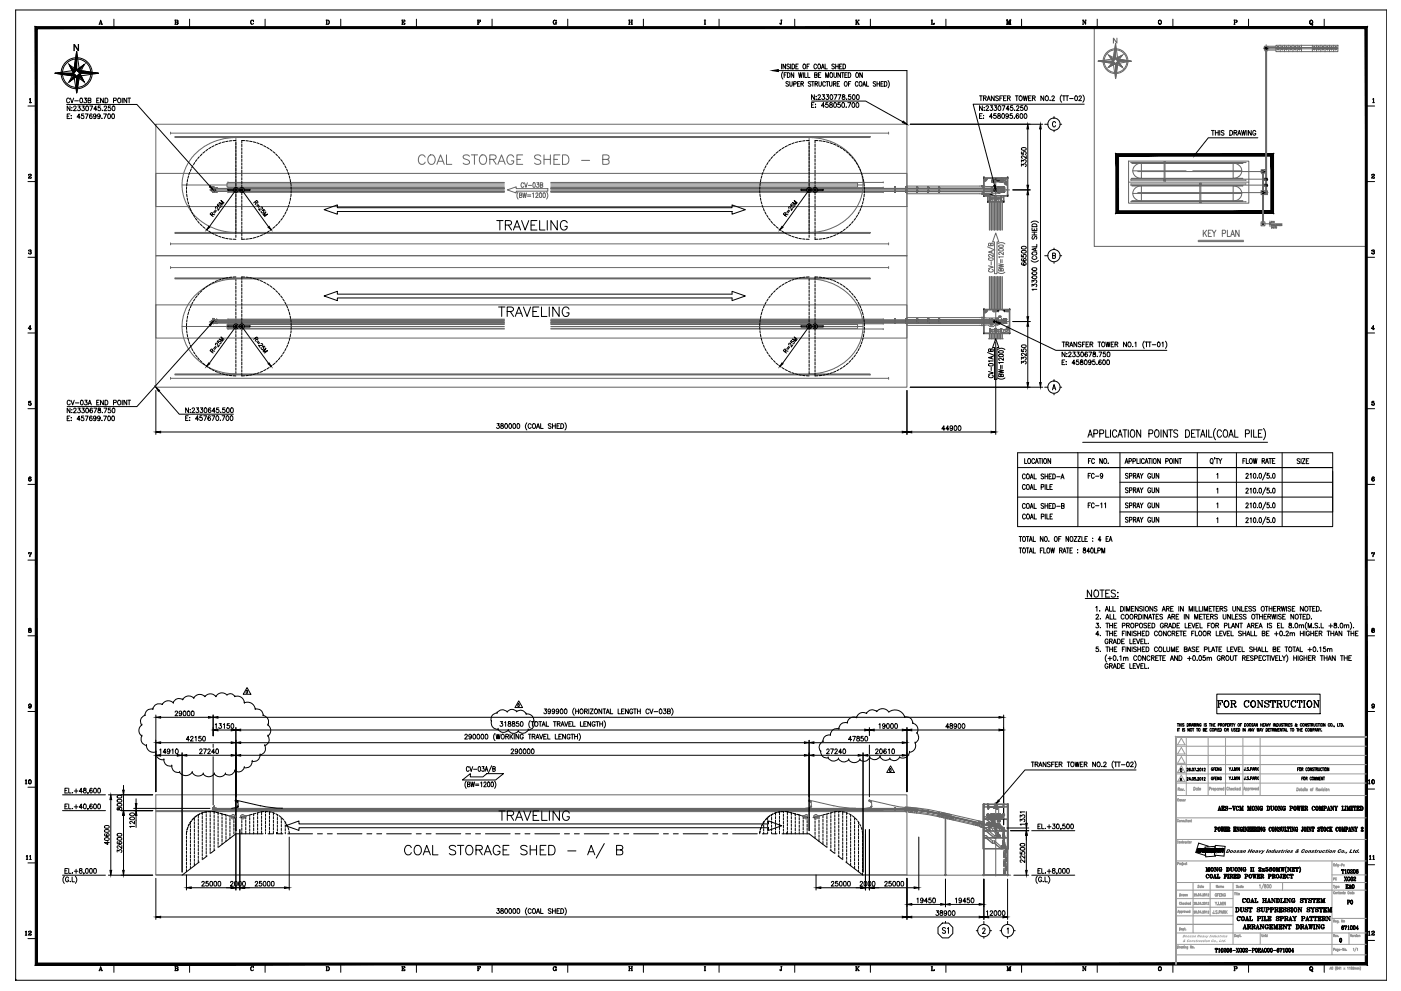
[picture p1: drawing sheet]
<svg xmlns="http://www.w3.org/2000/svg" width="420mm" height="297mm" viewBox="0 0 420 297" stroke-linecap="round" stroke-linejoin="round" font-family="sans-serif">
<!-- layer: BACK -->
<g fill="none" stroke="#666" stroke-width=".3">
<path d="M328.2 8.3h81.5v65.6h-81.5zM330.8 18.6l.1 .3a3.7 3.7 0 0 0 3.4 3.1M331.1 18.6a3.5 3.5 0 0 0 3.2 3.1M332.5 16.5l1.6 1.5M333.8 18.4l.8 5.2v-4.5l.6-.1M333.8 18.4l-1.3-1.9 2.1 1.1 2-1.1-1.3 1.9M334.1 18.7l-1.6 1.4M334.3 14.9a3.5 3.5 0 0 0-3.2 3.2M334.3 14.6a3.7 3.7 0 0 0-3.5 3.5M334.6 17.6v-4.5l.7 5.3M334.6 17.6l-.8 .8 .8 .7-2.1 1 1.3-1.7M334.6 13.1l-.8 5.3"/>
<path d="M334.6 17.6h-.7M334.8 14.6a3.7 3.7 0 0 1 3.4 3.6M334.8 14.9l1.4 .5 .9 .7 .6 .9 .2 1.1M334.9 18.7l1.7 1.4M335.3 18.4l-.7 5.2M336.6 16.5l-1.7 1.5M337.9 18.6l-.2 .9-.6 1.1-.9 .7-1.4 .4M338.2 18.5v.6a3.7 3.7 0 0 1-3.4 2.9M339.3 18.4h-4l1.3 1.7M339.3 18.4l-4.7-.8 .7 .8-.7 .7 2 1M339.3 18.4l-4 .6M63.5 56.9h87.8"/>
<path d="M165.2 56.9h137.6M46.7 76.7h225.3v39.4h-225.3zM51.1 79.9v.6M266.5 79.9v.6M296.7 60.6v8.3M297.2 60.6v8.3M297.3 60.6v8.3M297.4 60.6v8.3M297.7 60.6v8.3M298.1 60.6v8.3M298.2 60.6v8.3M298.6 60.6v8.3"/>
<path d="M299 60.6v8.3M299.2 60.6v8.3M299.5 60.6v8.3M299.9 60.6v8.3M300 60.6v8.3M300.5 60.6v8.3M300.6 60.6v8.3M359.3 72.4h13.7M359.3 72h13.7M360.8 69v1.9M361.2 69.8l.7 1.1M361.9 69l-1.1 1.3"/>
<path d="M362.4 69.9h.5M363.3 69h-.9v1.9h.9M363.5 69l.6 .9v1M364.7 69l-.6 .9M366.6 70l.8-.1 .1-.7-.9-.2v1.9M368.1 69v1.9h.8M369.1 70.9l.6-1.9 .5 1.9M369.3 70.3h.7M371.6 69v1.9l-1-1.9v1.9M46.7 91.4h225.3v9.9h-225.3zM51.1 80.2h215.4M54.6 97.9h96.7"/>
<path d="M62.9 96.4h88.4M63.7 96v.7zM63.7 96h.5v.8h-.5zM63.7 96h87.6M63.7 96.7h87.6M63.8 96.9v.1M63.8 95.7v.1M63.8 96.9h.1M63.8 95.8h.1M63.8 95.7h.1M63.8 95.8h.4M63.8 95.7h.2"/>
<path d="M63.9 96.9h.1M63.9 95.8h.1M63.9 95.9h.1M63.9 95.7h.1M63.9 96.8l.3 .2M63.9 95.8v.2M63.9 96.8v.1M63.9 95.7v1.3M64 95.7h.1M64 96.9h.1M64 96.8h.1M64 95.9v.1"/>
<path d="M64 96.8v.2M64.1 97h.1M64 95.8h.1M64 95.7v.2M64 95.9h.1M64.1 95.7h.1M64.1 96.9l-.3 .1M64.1 95.7v.2M64.1 96.8v.2M64.1 95.7l.1 .1M64.1 96.9h.1M64.1 95.8h.1"/>
<path d="M64.1 96.9v.1M64.2 97h.1M64.2 95.8h.1M64.2 95.8h1M64.2 96.9l-.1 .1M64.6 96.8h86.7M64.6 96.8h.1M64.9 96.9l.3 .1zM64.9 95.7l.3 .1zM65 96.9h.1M65 95.8h.2zM65 95.8h.1"/>
<path d="M65.1 96.9l-.1 .1M65.2 96.9l-1 .1M68.4 97.1h82.9M68.4 98.6h82.9M68.4 95.7h82.9M68.4 95.5v.3M68.4 96.9v.3M68.4 98.5v.3M70.7 83.6l-3.2 .3-2.2 .5-3.2 1.4-1.9 1.3a13.3 13.3 0 0 0 1.9 22.7l2 1 2.7 .9 3.9 .4M151.3 97.3h-83.2v1.1h83.2M151.3 95.9l-86.7 .1M165.2 97.9h93.6"/>
<path d="M165.2 96.4h137.6M165.2 96.8h135.7v.1M165.2 96h136.6M165.2 97.1h99.7M165.2 98.6h99.7M165.2 95.7h99.7M165.2 97.3h92v1.1h-92M165.2 95.9h135.7M165.2 96.7h136.6M242.7 83.6l3.2 .3 1.6 .4a14.2 14.2 0 0 1 11 16.3l-.4 1.4a16.1 16.1 0 0 1-15.4 10.1M264.9 95.5v.3M264.9 96.9v.3"/>
<path d="M264.9 98.5v.3M268.3 95.8h.1M268.3 96.9h.1M268.3 95.8v.1M268.3 96.8v.1M268.3 96.8h.1M268.4 96l.1 .8zM268.4 95.9h.1M268.4 96.9h.1M268.4 95.8h.1M268.4 96.8v.1M268.4 96.8h.1"/>
<path d="M268.4 95.8v1.1M268.5 95.8h.1M268.5 96.8h.1M268.5 95.9h.1M268.5 96.9h.1M268.5 95.8v.1M268.5 96.8v.1M271.6 95.8v.1M271.6 96.8v.1M271.7 95.8h.1M271.7 95.9h.1M271.7 96.9h.1"/>
<path d="M271.7 96.8h.1M271.7 96l.1 .8zM271.7 96.8v.1M271.7 95.8v1M271.8 95.9h.1M271.8 95.8h.1M271.8 96.9h.1M271.8 96.8h.1M271.8 95.8v.2M271.8 96.8v.1M271.9 95.8v.1M271.9 96.8v.1"/>
<path d="M272 96.9h24.6l.5 .5M272 96.9v.6M275 95.9h.1M275 95.8h.1M275 96.8h.1M275 96.9h.1M275 95.8v.1M275 96.8v.1M275 96h.2v.8h-.2zM275 95.9v.1M275.1 95.9h.1M275.1 95.8h.1"/>
<path d="M275.1 96.9h.1M275.1 96.8h.1M275.1 95.9v.9M275.1 95.9v.1M275.2 95.8h.1M275.2 96.9h.1M275.2 96.8h.1M275.2 95.9h.1M275.2 95.8v.1M275.2 96.8v.1M278.3 95.8v.1M278.3 96.8v.1"/>
<path d="M278.3 95.8h.1M278.3 96.9h.1M278.3 96.8h.1M278.3 96l.2 .8zM278.3 95.9h.1M278.3 95.9v.1M278.4 95.9h.1M278.4 95.8h.1M278.4 96.9h.1M278.4 96.8h.1M278.4 95.9v.9M278.4 95.9v.1"/>
<path d="M278.5 95.8h.1M278.5 96.9h.1M278.5 96.8h.1M278.5 95.9h.1M278.5 95.8v.1M278.5 96.8v.1M281.6 95.8h.1M281.6 95.9h.1M281.6 96.9h.1M281.6 96.8h.1M281.6 95.8v.1M281.6 96.8v.1"/>
<path d="M281.6 96l.1 .8zM281.6 95.8v.2M281.7 95.9h.1M281.7 95.8h.1M281.7 96.8h.1M281.7 96.9h.1M281.7 95.9v1M281.8 95.8h.1M281.8 96.9h.1M281.8 95.8v.1M281.8 96.8v.1M294.4 97.5l.6-.6v.7"/>
<path d="M294.4 95.2l.6 .5v-.5h-.6M294.4 97.5l.6 .1zM294.4 95.1l-22.4 .1v.6h27.3M294.4 95.1l1.3 .2h3.6M294.4 95.2h.6M295 92.7h7.9v7.3h-7.9zM295 92.9h.1zM295 100h.1zM295 99.8l.1 .1zM295 92.7h.1zM295.1 92.8h7.7v7.1h-7.7zM295.1 92.7v.2"/>
<path d="M295.1 99.9v.1M295.1 92.9h.1M295.1 92.7h.1M295.1 100h.1M295.1 99.9h.1M295.1 92.9h7.6v6.9h-7.6zM295.2 93.6l.2 .2M295.2 93.5l.2 .1M295.2 93l.2 .2M295.3 93.2l.2 .2M295.4 92.9l-.2 .2M295.4 93.5l.2 .2"/>
<path d="M295.5 93.7l.1 .1M295.5 93l.2 .2M295.6 93.3l.2 .2M295.6 93l-.3 .3M295.7 93.5l.1 .2M295.7 92.9l-.5 .5M295.7 93.1l.3 .2M295.7 92.9l.2 .2M295.8 93.4l.2 .1M295.9 92.9l-.7 .7M295.9 93l.2 .2M296 93.2l-.5 .6"/>
<path d="M296 92.9l-.8 .9M296.1 93l-.8 .8M296.7 82.9v9.9M296.8 96.8h.1M296.8 95.9h.1M296.9 99.7h.1M296.9 99.8h.1M296.9 98.8h1.7M296.9 98.8h.1M296.9 98.7h.1M296.9 98.7v.1M296.9 98.8v.9v-.9"/>
<path d="M296.9 98.7v1.1M296.9 99.3h1.7M297 98.8h.1M297 98.7h.1M297 98.7h1.6M297 98.7v.1M297 97.2h.8M297 99.3h.1M297 99.2l.2 .2zM297.1 97h.6v.4h-.6zM297.1 97.4h.6M297.1 99.3h.1"/>
<path d="M297.1 99.2v.2M297.2 82.9v9.9M297.3 96h.3v.8h-.3zM297.3 82.9v9.9M297.3 95.8v.1M297.3 96.8v.1M297.3 95.8h.1M297.3 95.9h.1M297.3 96.9h.1M297.3 96.8h.1M297.4 95.8h.1M297.4 96.9h.1"/>
<path d="M297.4 96.8h.1M297.4 82.9v9.9M297.4 96.9v.6M297.4 95.9h.1M297.4 95.9v.9M297.5 95.8h.1M297.5 96.8h.1M297.5 95.9h.1M297.5 96.9h.1M297.5 95.9v.1M297.6 95.8h.1M297.6 95.9h.1"/>
<path d="M297.6 96.9h.1M297.6 95.8v.1M297.6 96.8v.1M297.7 82.9v9.9M297.7 98.7v1.1M297.8 92.9h.8M297.8 93.2h.6M297.9 92.9v.5M298 92.9v.5M298.1 92.9v.5M298.1 82.9v9.9M298.2 82.9v9.9"/>
<path d="M298.2 92.9v.5M298.3 99.3h.1M298.3 99.2l.2 .2zM298.3 92.9v.5M298.4 92.9v.5h-.6M298.4 93.4h.4M298.4 99.2v.2M298.5 99.3h.1M298.5 98.7h.1M298.5 98.8h.1M298.5 99.8h.1M298.5 92.9v.5"/>
<path d="M298.5 98.7l.1 1.1M298.6 98.8h.1M298.6 98.7h.1M298.6 98.7v.1M298.6 99.8h.1M298.6 99.7h.1M298.6 96.8h.1M298.6 95.9h.1M298.6 92.9l.2 .6M298.6 82.9v17M298.7 98.8h.1M298.7 99.8h.1"/>
<path d="M298.7 99.7h.1M298.7 98.8h1.6M298.7 98.7h.1M298.7 98.7v.1M298.7 98.8v.9v-.9M298.7 98.7v1.1M298.7 99.3h1.7M298.7 98.7h1.7M298.8 99.3h.1M298.8 93.2h.2l-.2 .1M298.8 99.2l.2 .2zM298.9 93.1h.1"/>
<path d="M298.9 99.2v.2M298.9 99.3h.1M298.9 95.3v.5M298.9 96.9v.5M299 82.9v9.9M299 96h.4v.8h-.4zM299 95.3l.1 .6M299.1 96.8l-.1 .6M299.1 95.8h.1M299.1 96.9h.1M299.1 95.3v.5M299.1 96.9v.5"/>
<path d="M299.1 96.8h.1M299.2 95.9h.1M299.2 96.9h.1M299.2 82.9v9.9M299.2 95.8h.1M299.2 95.9v.9M299.3 95.8h.1M299.3 95.9h.1M299.3 96.9h.1M299.3 96.8h.1M299.3 95.8v-.5v.5M299.3 96.9v.5v-.5"/>
<path d="M299.3 97.4h-.9l-.5 .5h-1l-.5-.5-1.3 .2-23.1-.1M299.3 96.9h-1.1l-.5 .5-.1-.3-.5-.1M299.3 95.8v.1M299.3 96.8v.1M299.5 94.9h.8M299.5 93.4h-1.7v-.5h1.5l.2 .6M299.5 82.9v9.9M299.5 98.7v1.1M299.6 94.7h.6v.4h-.6zM299.6 94.7l.5 .1 .1 .3M299.9 82.9v9.9M299.9 94.6v.6"/>
<path d="M300 82.9v9.9M300.1 99.3h.1M300.1 99.2l.1 .2zM300.2 99.3h.1M300.3 98.8h.1M300.3 98.7h.1M300.3 99.8h.1M300.3 98.7l.1 1.1M300.4 98.8h.1M300.4 98.7h.1M300.4 98.7v.1M300.4 99.8h.1"/>
<path d="M300.4 99.7h.1M300.4 96.8h.1M300.4 95.9h.1M300.5 82.9v9.9M300.6 82.9v9.9M300.9 98.7l1.8 1.1M300.9 95.8h.1M300.9 95.9h.1M300.9 96.9h.1M300.9 95.8v.2M301 95.8h.1M301 95.9h.1"/>
<path d="M301 96.9h.1M301 96.8h.8M301 95.8h.8M301 96.9h.8M301 95.9h.8M301 95.8v.1M301 96.8v.1M301.1 96h.3v.8h-.3zM301.1 95.9h.1M301.1 95.8h.1M301.1 96.8h.1M301.1 96.9h.1"/>
<path d="M301.1 95.8l.3 .1zM301.1 96.8l.3 .1zM301.1 95.8h-.2l.2 .1M301.1 96.8h-.2l.2 .1M301.1 95.8v.1M301.1 96.8v.1M301.2 95.8h.1M301.2 96.9h.1M301.2 96.8h.1M301.2 95.9h.1M301.2 95.9v.1M301.2 93.4h1.5"/>
<path d="M301.2 95.8v1.1M301.3 95.8h.1M301.3 96.8h.1M301.3 96.9h.1M301.3 95.9h.1M301.3 95.9v.1M301.4 95.8h.1M301.4 96.9h.1M301.4 96h.4v.8h-.4zM301.4 95.9h.1M301.4 95.8v.1M301.4 96.8v.1"/>
<path d="M301.5 95.8l.2 .1zM301.5 96.8l.2 .1zM301.5 95.8h.1M301.5 95.9h.1M301.5 96.9h.1M301.5 95.8v.1M301.5 96.8v.1M301.5 93.2l.2 .1zM301.5 93l.2 .1M301.6 95.8h.1M301.6 95.9h.1M301.6 96.9h.1"/>
<path d="M301.6 96.8h.1M301.6 95.8v1.1M301.6 95.9v.1M301.7 95.8h.1M301.7 95.8v.1M301.7 96.9h.1M301.7 92.9l.2 .6M301.7 95.9h.1M301.7 96.8v.1M301.7 95.8h.3l-.3 .1M301.7 96.8h.3l-.3 .1M301.7 92.9h.4"/>
<path d="M301.8 98.3h.1M301.8 96v.7v-.7M301.8 95.8h-.8h.8M301.8 95.9h.1M301.8 95.8h.1M301.8 96.9h-.8h.8M301.8 96.8h.1M301.8 96.9h.1M301.8 95.8v.1M301.8 96.8v.1M301.8 98.2l.2 .2M301.8 92.9v.3"/>
<path d="M301.9 95.8h.1M301.9 95.9h.1M301.9 96.9h.1M301.9 98.1l.1 .1M301.9 95.8v.1M301.9 96.8v.1M301.9 93.4h.8M301.9 98h.2M301.9 98.5l.1 .1M302 92.9v.5M302 98.1l.2 .2M302.1 98.3l.2 .2"/>
<path d="M302.1 93.1h.6M302.2 98.5v.1M302.2 97.9l.2 .2M302.2 97.8l.1 .1M302.2 92.9v.5M302.3 98.2l.2 .1M302.3 92.9v.5M302.3 98.4l.3 .1M302.4 92.9v.5M302.4 98l.2 .2M302.5 98.2l.1 .2M302.5 92.9v.5"/>
<path d="M302.6 97.9l-.2-.2-.6 .7M302.6 97.7l-.8 .9M302.6 97.8l-.7 .8-.1-.1M302.6 92.9v.5M302.6 98l-.6 .6M302.6 98.2l-.4 .4M302.6 98.3l-.2 .3M302.7 100h.2zM302.7 98.7l-1.8 1.1v-1.1h1.8v1.1h-1.8M302.7 93.4v-.5h-1.7l.2 .6M302.7 99.8l.2 .1M302.7 92.7h.2z"/>
<path d="M302.8 100h.1M302.8 99.9h.1M302.8 92.9h.1M302.8 92.7h.1M302.8 92.7v.2M302.8 99.9v.1M302.9 92.9h-.2l-.1 .5M302.9 92.9h-.8v.5M51.1 113.4h215.4M51.1 113.1v.6M266.5 113.1v.6"/>
<circle cx="297.1" cy="99.3" r=".06"/>
<circle cx="298.4" cy="99.3" r=".06"/>
<circle cx="298.9" cy="99.3" r=".06"/>
<circle cx="300.2" cy="99.3" r=".06"/>
</g>
<!-- layer: CENTER -->
<g fill="none" stroke="#000" stroke-width=".3">
<path d="M70.7 83.6v.7M70.7 84.7v.7M70.7 85.8v.8M70.7 86.9v.8M70.7 88v.8M70.7 89.1v.8M70.7 90.2v.8M70.7 91.3v.8M70.7 92.5v.7M70.7 93.6v.7M70.7 94.7v.7M70.7 95.8v.7"/>
<path d="M70.7 96.9v.7M70.7 98v.7M70.7 99.1v.8M70.7 100.2v.8M70.7 101.4v.7M70.7 102.5v.7M70.7 103.6v.7M70.7 104.7v.7M70.7 105.8v.7M70.7 106.9v.7M70.7 108v.8M70.7 109.1v.8"/>
<path d="M70.7 110.3v.7M70.7 111.4v.7"/>
</g>
<!-- layer: 4 -->
<g fill="#000" stroke="#000" stroke-width=".3">
<path d="M63.6 96.5l.3 .2zM63.9 96h.2zM298.3 96.5l.3 .2zM298.6 96h.2z"/>
<path d="M63.6 96.4l.3 .1zM63.6 96.4h.3v.1z"/>
<path d="M63.6 96.5l.3 .2zM63.8 96.7h.1z"/>
<path d="M63.9 96l.4 .2zM63.9 96l.4 .2z"/>
<path d="M63.9 96.2v.2h.4zM63.9 96.2h.4v.2z"/>
<path d="M298.2 96.4l.4 .1zM298.2 96.4h.4v.1z"/>
<path d="M298.3 96.5l.3 .2zM298.5 96.7h.1z"/>
<path d="M298.6 96l.4 .2zM298.6 96l.4 .2z"/>
<path d="M298.6 96.2v.2h.4zM298.6 96.2h.4v.2z"/>
</g>
<g fill="none" stroke="#000" stroke-width=".3">
<path d="M63.2 96.4h1.5M63.9 95.6v1.5M297.9 96.4h1.5M298.6 95.6v1.5"/>
<circle cx="63.9" cy="96.4" r=".36"/>
<circle cx="298.6" cy="96.4" r=".36"/>
</g>
<!-- layer: 1 -->
<g fill="none" stroke="#000" stroke-width=".3">
<path d="M268.3 95.8h.2M268.3 96.9h.2M268.3 95.8h.1M268.3 96.9h.1M268.4 95.8v.1M268.4 96.8v.1M268.4 96.9h.1M268.5 95.8h.1M268.5 96.9h.1M271.6 95.8h.3M271.6 96.9h.3M271.7 95.8h.1"/>
<path d="M271.7 96.9h.1M271.7 95.8v.1M271.7 96.8v.1M271.9 95.8h.1M271.9 96.9h.1M275 95.8h.2M275 96.9h.2M275 95.8h.1M275 96.9h.1M275.1 95.8h.1M275.1 96.9h.1M275.1 95.8v.1"/>
<path d="M275.1 96.8v.1M275.2 95.8h.1M275.2 96.9h.1M278.3 95.8h.2M278.3 96.9h.2M278.3 95.8h.1M278.3 96.9h.1M278.4 95.8h.1M278.4 96.9h.1M278.4 95.8v.1M278.4 96.8v.1M278.5 95.8h.1"/>
<path d="M278.5 96.9h.1M281.6 95.8h.1M281.6 96.9h.1M281.6 95.8h.2M281.6 96.9h.2M281.7 95.8h.1M281.7 96.9h.1M281.7 95.8v.1M281.7 96.8v.1M281.8 95.8h.1M281.8 96.9h.1M297.3 95.8h.3"/>
<path d="M297.3 96.9h.3M297.3 95.8h.1M297.3 96.9h.1M297.4 96.9h.1M297.4 95.8h.1M297.4 95.8v.1M297.4 96.8v.1M297.5 95.8h.1M297.5 96.9h.1M297.6 95.8h.1M297.6 96.9h.1M299.1 95.8h.2"/>
<path d="M299.1 96.9h.2M299.1 95.8h.1M299.1 96.9h.1M299.2 95.8h.1M299.2 96.9h.1M299.2 95.8v.1M299.2 96.8v.1M299.3 95.8h.1M299.3 96.9h.1M300.9 95.8h.1M300.9 96.9h.1M301.1 95.8h.6"/>
<path d="M301.1 96.9h.6M301.2 95.8h.1M301.2 96.9h.1M301.2 95.8v.1M301.2 96.8v.1M301.3 95.8h.1M301.3 96.9h.1M301.4 95.8h.1M301.4 96.9h.1M301.5 95.8h.1M301.5 96.9h.1M301.6 95.8h.1"/>
<path d="M301.6 96.9h.1M301.6 95.8v.1M301.6 96.8v.1M301.7 95.8h.1M301.7 96.9h.1M301.8 95.8h.1M301.8 96.9h.1"/>
</g>
<!-- layer: BACK -->
<path d="M295.1 92.7v.2M295.1 99.8v.2M299 93.2h.3M301.3 93.2h.2M302.8 92.7v.2M302.8 99.8v.2" fill="none" stroke="#000" stroke-width=".3"/>
<path d="M301.1 93.2l.2-.1z" fill="#000" stroke="#000" stroke-width=".3"/>
<!-- layer: 15 -->
<path d="M377.7 265.3l.2-.1v1M379 265l-.7 1.5M379.3 265.2v.3a.33 .33 0 0 1 .4 .3 .33 .33 0 0 1-.4 .3 .44 .44 0 0 1 0-.5 .44 .44 0 0 1 .4-.2l-.1-.2zM380.1 265.2h.1a.48 .48 0 0 1 .3 .5 .48 .48 0 0 1-.4 .4zM380.8 265.2h.2a.48 .48 0 0 1 .3 .5 .48 .48 0 0 1-.5 .4z" fill="none" stroke="#999" stroke-width=".3"/>
<!-- layer: 11 -->
<g fill="none" stroke="#000" stroke-width=".3">
<path d="M402.4 260.6v.4v-.4h.7v.4l-.1-.4M402.5 261.8h.4M402.7 277.5a.8 .8 0 0 0-.1 1.1M402.7 260.6v1.2M402.7 277.9l.2 .3-.2 .4M402.8 260.6v1.2M402.9 277.7l-.1-.2a.56 .56 0 0 0-.4 .5 .56 .56 0 0 0 .4 .6 .35 .35 0 0 0 .2-.5 .35 .35 0 0 0-.5-.2l-.1 .3M403.1 262.9h.3M403.1 264h.3M403.2 277.7l.2-.2 .3 .2 .2-.2-.3 1.1M403.2 262.9l.6 1.1M403.2 277.5v.3"/>
<path d="M403.3 277.6l.4 .1M403.3 262.9l.6 1.1M403.4 261.8h.4M403.6 260.7v1.1v-1.2l-.2 .2M403.6 265.2h.7v.3l-.1-.3M403.6 266.3h.7v-.3l-.1 .3M403.7 262.9h.2M403.7 264h.2M403.7 265.2v1.1M403.8 265.7h.2M403.8 277.8l-.3 .8M403.9 262.9l-.7 1.1"/>
<path d="M404 265.5v.4M404.1 269.8l.7 .2-.1 .4h-.5M404.1 271h.3M404.2 269.8v1.2M404.2 277.7l.3-.2v1.1M404.2 278.6h.4M404.4 260.6a.59 .59 0 0 0-.3 .7 .59 .59 0 0 0 .5 .4l.1-.6-.2-.5a.7 .7 0 0 0-.1 1.2M404.4 262.9l-.2 .4 .2 .7M404.4 277.5v1.1M404.5 260.6l.2 .5-.2 .7M404.5 266.3h.2M404.6 269.8l.1 .2-.1 .4"/>
<path d="M404.6 263.6h.3M404.7 266h.3M404.7 263v.2v-.3v.1l-.2-.1a.56 .56 0 0 0-.4 .6 .56 .56 0 0 0 .5 .5l.1-.2M404.7 263.6v.4M404.9 265.3l.3 1-.3-1.1-.3 1.1M405 266.3h.3M405 260.8v.1a.29 .29 0 0 1 .4-.3 .29 .29 0 0 1 .2 .5l-.6 .3v.4M405.3 277.5a.59 .59 0 0 0-.3 .6 .59 .59 0 0 0 .5 .5l.1-.7-.3-.4a.69 .69 0 0 0 0 1.1M405.3 269.8a.58 .58 0 0 0-.3 .6 .58 .58 0 0 0 .6 .5 .58 .58 0 0 0 .2-.6 .58 .58 0 0 0-.5-.4l-.2 .6 .2 .5M405.3 277.5l.3 .4-.3 .7M405.4 260.6l.2 .4-.4 .3M405.4 262.9a.58 .58 0 0 0-.3 .6 .58 .58 0 0 0 .5 .5 .54 .54 0 0 0 .3-.6 .54 .54 0 0 0-.6-.4l-.2 .6 .3 .4"/>
<path d="M405.4 269.8l.2 .5-.2 .7M405.5 262.9l.2 .5-.2 .6M405.6 261.6h-.6M405.6 261.5l-.1 .3-.4-.2M405.7 265.2a.52 .52 0 0 0-.3 .6 .52 .52 0 0 0 .7 .3 .49 .49 0 0 0 .1-.6 .49 .49 0 0 0-.6-.2l-.1 .5 .2 .5M405.8 265.2a.69 .69 0 0 1 0 1.1M406 263.1v.1a.3 .3 0 0 1 .4-.3 .3 .3 0 0 1 0 .5l-.4 .6M406.1 277.5a.61 .61 0 0 0-.3 .6 .61 .61 0 0 0 .5 .5l.1-.7-.2-.4a.75 .75 0 0 0-.1 1.1M406.1 260.6a.59 .59 0 0 0-.3 .7 .59 .59 0 0 0 .6 .4l.1-.6-.3-.5a.7 .7 0 0 0-.1 1.2M406.2 277.5l.2 .4-.2 .7M406.2 260.6l.2 .5-.2 .7M406.4 262.9l.1 .3-.3 .4"/>
<path d="M406.6 263.8l-.6 .1M406.6 263.8l-.1 .2-.4-.2M407 278.6h.3M407 260.6a.81 .81 0 0 0 0 1.2M407.1 261.1l.2 .3-.2 .4M407.1 277.6v1M407.2 260.8v-.2a.56 .56 0 0 0-.5 .6 .56 .56 0 0 0 .5 .5v-.6h-.2l-.2 .3M407.4 278.3h-.7l.5-.8v1.1M402 281.2a.58 .58 0 0 0-.2 .7 .58 .58 0 0 0 .5 .4 .56 .56 0 0 0 .2-.6 .56 .56 0 0 0-.5-.4l-.2 .6 .2 .5M402.1 281.2l.2 .5-.2 .7"/>
</g>
<!-- layer: 2 -->
<path d="M335.4 63.2l-.8 .8 46.5-.8zM334.6 64l46.5-.8 .8 .8zM381.1 46.8v16.4l.8 .8zM381.1 46.8l.8-.8v18zM335.4 46.8h45.7l.8-.8zM334.6 46h47.3l-46.5 .8zM334.6 46l.8 17.2v-16.4zM334.6 46l.8 17.2-.8 .8z" fill="#000" stroke="#000" stroke-width=".3"/>
<g fill="none" stroke="#000" stroke-width=".3">
<path d="M363.3 39.1h.9M363.7 39.1v1.4M364.5 39.1v1.4M364.5 39.8h.8M365.3 39.1v1.4M365.8 39.1v1.4M367.1 39.3l-.3-.2-.6 .2 .2 .4 .6 .2a.44 .44 0 0 1-.1 .7 .44 .44 0 0 1-.7-.3M368.8 39.1a.73 .73 0 0 1 .9 .7 .73 .73 0 0 1-.9 .7zM370.1 39.8l.7-.1 .1-.5-.8-.1v1.4M370.5 39.8l.4 .7M372.3 39.1l.4 1.4 .3-1.4 .3 1.4 .2-1.4M373.9 39.1v1.4"/>
<path d="M375.2 39.1v1.4l-.8-1.4v1.4M376.6 39.4a.46 .46 0 0 0-.6-.3 .46 .46 0 0 0-.3 .6v.3a.46 .46 0 0 0 .5 .6 .46 .46 0 0 0 .4-.6h-.3M371.2 40.5l.4-1.4 .6 1.4M371.3 40.1h.7"/>
</g>
<!-- layer: 3 -->
<path d="M377.2 41.3h-14.8l-4 5" fill="none" stroke="#000" stroke-width=".3"/>
<!-- layer: BACK -->
<g fill="#666" stroke="#666" stroke-width=".3">
<path d="M334.6 13.1v4.5l-.8 .8z"/>
<path d="M332.5 20.1l1.6-1.4 .5 .4z"/>
<path d="M333.8 18.4l.8 .7z"/>
<path d="M334.9 18.7l.4-.3 1.3 1.7z"/>
<path d="M334.6 17.6l4.7 .8h-4z"/>
<path d="M335.3 18.4l-.7 5.2v-4.5z"/>
<path d="M334.6 17.6l2-1.1-1.7 1.5z"/>
<path d="M332.5 16.5l1.6 1.5-.3 .4z"/>
</g>
<path d="M333.8 11.3h.3l.7 1.2v-1.2h.3v1.7h-.3l-.7-1.1v1.1h-.3z" fill="#666"/>
<g fill="#666" stroke="#666" stroke-width=".3">
<path d="M329.3 18.3l4.5 .1 .8 .7z"/>
<path d="M380.9 67.1l.1 .2h-.3z"/>
<path d="M380.7 66.8h.3l-.1 .3z"/>
</g>
<g fill="none" stroke="#666" stroke-width=".3">
<path d="M329.3 18.3l5.3 .8M334.6 17.6l-5.3 .7 4.5 .1M378.9 14.5h1.6M379.2 13.9h1v1.1h-1zM379.4 15v.3h.6v-.3M379.4 14.6h21.6M379.4 14.3h21.6M379.6 14.3v43.9M379.7 13.4v44.9M379.9 14.5v43.7M380.2 13.9h2.5M380.2 15h2.5"/>
<path d="M382.7 13.6h7.6v1.9h-7.6zM382.7 14.5h7.6M383.3 13.9v1.1M383.9 13.6v1.9M384.6 13.9v1.1M385.2 13.6v1.9M385.8 13.9v1.1M386.5 13.6v1.9M387.1 13.9v1.1M387.8 13.6v1.9M388.4 13.9v1.1M389 13.6v1.9"/>
<path d="M389.7 13.9v1.1M390.3 15.5h3.3M390.3 13.6h3.3M393.6 13.6h7.6v1.9h-7.6zM393.6 14.5h7.6M394.2 13.9v1.1M394.8 13.6v1.9M395.5 13.9v1.1M396.1 13.6v1.9M396.7 13.9v1.1M397.4 13.6v1.9M398.1 13.9v1.1"/>
<path d="M398.7 13.6v1.9M399.3 13.9v1.1M400 13.6v1.9M400.6 13.9v1.1M46.7 37.2h225.3v39.5h-225.3zM51.1 39.9h215.4M51.1 39.6v.6M266.5 39.6v.6M46.7 52h225.3v9.9h-225.3zM52.5 40.9h208.4v.3h-208.4zM54.6 55.4h96.7M58.2 46.5l2.8-2.4 3.4-1.7 2.8-.8 3.5-.4v28.5l-2.9-.2-2.5-.6-3.2-1.4-1.9-1.3a13.1 13.1 0 0 1-2-19.7z"/>
<path d="M62.9 56.9h1.7M63.7 56.6v.7zM63.7 56.5h.5v.8h-.5zM63.7 57.3h87.6M63.7 56.6h87.6M63.8 56.3v.1M63.8 57.4v.1M63.8 56.4h.1M63.8 56.3h.1M63.8 57.5h.1M63.8 57.6h.1M63.8 57.4h.1"/>
<path d="M63.8 56.3h.4M63.8 57.6h.2M63.9 56.3h.1M63.9 56.4h.1M63.9 57.3h.1M63.9 57.5h.1M63.9 57.4h.1M63.9 57.6h.1M63.9 56.4v.1M63.9 57.3v.2M63.9 56.3v1.3M64 56.3h.1"/>
<path d="M64 56.4v.1M64 57.3h.1M64 56.4h.1M64.1 56.3h.1M64 57.5h.1M64 57.4h.1M64 57.6h.1M64.1 57.6h.1M64 56.3v.1M64.1 57.4v.2M64.1 56.3l.1 .1zM64.1 57.5h.1"/>
<path d="M64.1 56.3v.1M64.1 56.4h.1M64.1 56.3l.1 .1M64.2 56.3h.1M64.2 56.4h.1M64.2 57.5h.1M64.2 57.5h-.1M64.2 56.3l1 .1h-1.4M64.2 57.5h-.4M64.2 57.5l-.1 .1M64.6 57.3h86.7M64.6 57.3v.1"/>
<path d="M64.9 56.3l.3 .1zM64.9 57.4l.3 .2zM65 56.3l.2 .1zM65 57.5h.2zM65.2 57.5h-1M68.4 56.2h82.9M68.4 54.7h82.9M68.4 57.6h82.9M68.4 54.5v.3M68.4 56.1v.3M68.4 57.5v.3M127.5 47.1a1.05 1.05 0 0 0-1.2-.7 1.05 1.05 0 0 0-.8 1.1 1.22 1.22 0 0 0 .2 1.4 1.22 1.22 0 0 0 1.4 .2l.4-.5"/>
<path d="M128.9 46.6a1.38 1.38 0 0 1 1.6 .6 1.38 1.38 0 0 1-.3 1.7 1.06 1.06 0 0 1-1.2 .3 1.06 1.06 0 0 1-.7-1 1.69 1.69 0 0 1 .6-1.6zM131 49.3l1.1-2.9 1.1 2.9M131.4 48.3h1.4M133.9 46.4v2.9h1.6M140.8 46.8a1.07 1.07 0 0 0-1-.4 1.07 1.07 0 0 0-.9 .7l.2 .4 1.2 .4a.69 .69 0 0 1 .5 .5 .69 .69 0 0 1-.3 .7 1.35 1.35 0 0 1-1.6-.2M141.4 46.4h1.8M142.3 46.4v2.9M144.3 46.6a1.38 1.38 0 0 1 1.6 .6 1.38 1.38 0 0 1-.2 1.7 1.06 1.06 0 0 1-1.2 .3 1.06 1.06 0 0 1-.7-1 1.69 1.69 0 0 1 .5-1.6zM146.9 47.8h1.2a.68 .68 0 0 0 .6-.4 .68 .68 0 0 0-.1-.7l-.5-.3h-1.2v2.9M147.8 47.8l1 1.5M149.3 49.3l1.1-2.9 1.1 2.9M149.7 48.3h1.4"/>
<path d="M151.3 54.9h-83.2v1.1h83.2M151.3 56.5h-86.7h86.7M152.1 56.9l2.7-.9v.5h9.5v.8h-9.5v.6zM154.1 47.1a1.05 1.05 0 0 0-1.2-.7 1.05 1.05 0 0 0-.9 1.1v.7a1.02 1.02 0 0 0 1 1.1 1.02 1.02 0 0 0 1.1-1.1h-.7M155 47.8h1.1M155.4 57.5a1.71 1.71 0 0 0 0 2.2M155.8 58.5l.6-.1v-.5l-.6-.1v1.4h.6l.1-.5-.2-.2M156.8 46.4h-1.8v2.9h1.8M156.8 57.8l.3 1.4 .3-1.4 .2 1.4 .3-1.4M157.1 55.1a.44 .44 0 0 0-.5-.3 .44 .44 0 0 0-.3 .5v.4a.43 .43 0 0 0 .3 .5 .43 .43 0 0 0 .5-.4M157.3 54.8l.4 1.4 .5-1.4M158.2 58.4h1"/>
<path d="M158.2 58.8h1M158.5 55.6h.9M159.7 58.1l.3-.3v1.4M159.9 54.8h.2a.78 .78 0 0 1 .4 .7 .78 .78 0 0 1-.4 .7l-.2-.3zM160.7 58.2l.2-.4 .4 .3-.6 1.1h.7M161 54.8h.6l-.4 .5a.42 .42 0 0 1 .4 .7 .42 .42 0 0 1-.7-.1M161.9 57.9l.2-.1a.78 .78 0 0 1 .4 .7 .78 .78 0 0 1-.4 .7l-.4-.6zM162 55.4l.7-.1v-.4l-.7-.1v1.4l.7-.2v-.4l-.2-.2M162.2 46.8a1.04 1.04 0 0 0-1-.4 1.04 1.04 0 0 0-.9 .7l.3 .4 1.3 .6 .3 .8a1.27 1.27 0 0 1-1.9 0M163 57.9l.2-.1a.78 .78 0 0 1 .4 .7 .78 .78 0 0 1-.4 .7l-.4-.6zM163.2 47.8h1.9M163.2 46.4v2.9"/>
<path d="M163.9 57.5a1.71 1.71 0 0 1 0 2.2M165.1 46.4v2.9M165.2 55.4h93.6M165.2 56.5h135.2M165.2 57.3h135.2v.2M165.2 57.3h136M165.2 56.6h136M165.2 56.2h99.7M165.2 54.7h99.7M165.2 57.6h99.7M165.2 54.9h92v1.1h-92M166.1 47.8h1.1"/>
<path d="M167.9 46.4h-1.8v2.9h1.8M168.7 46.4h1a1.52 1.52 0 0 1 .9 1.4 1.52 1.52 0 0 1-.9 1.5h-1zM174.4 48.1h2.4M180.8 47.8h1.2l.5-.3 .2-.5-.3-.4-1.6-.2v2.9h1.2l.5-.3a.77 .77 0 0 0-.5-1.2M242.7 41.2l3.6 .4 2.7 .8 3.4 1.7 2.4 2a13.3 13.3 0 0 1-3.7 21.5l-2.3 1.1-1.9 .5-4.2 .5zM264.9 54.5v.3M264.9 56.1v.3M264.9 57.5v.3M268.3 56.4h.1M268.3 57.5h.1M268.3 57.4h.1M268.3 57.4v.1"/>
<path d="M268.3 57.4h.2M268.4 56.5l.1 .8zM268.4 56.5h.1M268.4 56.4h.1M268.4 57.5h.1M268.4 56.4v1.1M268.4 57.4h.1M268.5 56.4h.1M268.5 57.4h.1M268.5 57.5h.1M268.5 56.5h.1M268.5 57.4v.1"/>
<path d="M271.6 57.4v.1M271.7 56.4h.1M271.7 57.5h.1M271.7 57.4h.1M271.7 57.4h.2M271.7 56.5l.1 .8zM271.7 56.5h.1M271.7 56.4v1.1M271.8 56.4h.1M271.8 56.5h.1M271.8 57.4h.1M271.8 57.5h.1"/>
<path d="M271.8 56.4v.1M271.8 57.3v.1M271.9 56.4h.1M271.8 57.4l.1 .1M271.9 57.5h.1M275 56.4h.1M275 57.4h.1M275 57.5h.1M275 57.4v.1M275 57.4h.2M275 56.5h.2v.8h-.2zM275 56.4v.1"/>
<path d="M275 56.5h.1M275 57.3v.2M275.1 56.4h.1M275.1 56.5h.1M275.1 57.4h.1M275.1 57.5h.1M275.1 56.5v.9M275.1 56.4v.1M275.1 57.3v.2M275.2 56.4h.1M275.2 57.5h.1M275.2 57.4v.1"/>
<path d="M275.2 57.4h.1M278.3 56.4h.1M278.3 57.4v.1M278.3 57.5h.1M278.3 57.4h.1M278.3 57.4h.2M278.3 56.4v.1M278.3 56.5l.2 .8zM278.3 56.5h.1M278.3 57.3v.2M278.4 56.4h.1M278.4 56.5h.1"/>
<path d="M278.4 57.4h.1M278.4 57.5h.1M278.4 56.5v.9M278.4 56.4v.1M278.4 57.3v.2M278.5 56.4h.1M278.5 57.5h.1M278.5 57.4v.1M278.5 57.4h.1M281.6 56.4h.1M281.6 57.5h.1M281.6 57.4h.1"/>
<path d="M281.6 57.4h.2M281.6 56.5l.1 .8zM281.6 56.5h.1M281.6 57.4v.1M281.6 56.4v1.1M281.7 56.5h.1M281.7 57.4h.1M281.7 57.5h.1M281.7 56.4h.1M281.7 57.4v.1M281.8 56.4h.1M281.8 57.5h.1"/>
<path d="M281.8 57.4h.1M294.4 55.7l.6 .6v-.6M294.4 55.7h.6zM295 57.5l-.6 .6M295 53.3h7.3v5.5h-7.3zM295 53.3h.1M295 53.5h.1M295 58.6h.1M295 58.8h.1M295 57.6v.6l-.6-.1M295 58.1l-.6 .1M295.1 53.4h7.1v5.3h-7.1z"/>
<path d="M295.1 53.3v.2M295.1 58.7v.1M295.1 56.9h7.1M295.1 53.5h.1M295.1 53.3h.1M295.1 58.8h.1M295.1 58.7h.1M295.1 53.5h7v5.1h-7zM295.1 58.6h.1M295.1 58.6v-.5h2.5l-.3 .6M295.1 58.3h.6M295.1 58.1h.6"/>
<path d="M295.2 58.1v.5M295.2 54.2l.2 .1M295.2 53.8v.1M295.2 53.5l.2 .2M295.3 53.7l.2 .3M295.3 58.1v.5M295.3 53.5l-.1 .1M295.4 54l.2 .2M295.4 54.3h.1M295.4 53.6l.3 .2M295.4 58.1v.5M295.5 53.5l-.3 .3"/>
<path d="M295.5 53.8l.2 .2M295.5 53.5h.1M295.5 58.1v.5M295.6 54.1l.1 .1M295.6 58.1v.5M295.7 53.5l-.5 .5 .1 .1M295.7 53.7l.2 .2M295.7 53.5l.1 .1M295.7 58.1v.5M295.7 58.2h.7M295.8 53.9l.1 .1M295.9 58.2v.4"/>
<path d="M296 53.7v.1M296 53.5l-.8 .8M296 53.8l-.5 .5M296 58.2v.4M296.1 53.7l-.3-.2-.6 .6M296.1 53.6l-.8 .8M296.2 58.8v1.8h4.9v-1.8M296.2 58.2v.4l-1.1-.1M296.2 58.7v1.8h4.8v-1.8M296.3 58.8v1.6h4.6v-1.6M296.3 58.2h.1M296.4 58.4h.1z"/>
<path d="M296.4 58.2l.1 .1M296.4 58.1l-.2 .6M296.9 59.4h.1M296.9 59.3v.1M296.9 59.3h1.7M296.9 59.4h1.6M296.9 59.3h.1M296.9 59.3v1.1M296.9 59.9h1.7M297 59.3h.1M297 59.4h.1M297 59.3v.1"/>
<path d="M297 59.3l1.5 .1M297 59.8h.1M297 59.9h.1M297 59.8l.2 .1M297 59.8v.1M297.1 59.8h.1M297.1 59.9h.1M297.1 59.8v.1M297.3 56.5h.3v.8h-.3zM297.3 56.4h.1M297.3 57.4h.1M297.3 57.5h.1"/>
<path d="M297.3 57.4v.1M297.3 57.4h.3M297.3 58.6h-2.2h2.2M297.4 56.4h.1M297.4 57.5h.1M297.4 57.4h.1M297.4 56.5h.1M297.4 54h3.3v.6h-3.3zM297.4 54h.5v.6h-.5zM297.4 56.4v1.1M297.4 54h.9M297.4 54.3h.5"/>
<path d="M297.4 54.5h.5M297.5 56.4h.1M297.5 57.4h.1M297.5 57.5h.1M297.5 56.5h.1M297.5 54v.6M297.5 56.4v.1M297.5 57.3v.2M297.6 56.4h.1M297.6 57.4l-.1 .1M297.6 57.5h.1M297.6 57.4h.1"/>
<path d="M297.6 54v.6M297.6 57.4v.1M297.7 54v.6M297.7 59.3v1.1M297.8 54v.6M297.9 54v.6M297.9 54.5h.6M298.2 54l.3 .6M298.3 59.8h.1M298.3 59.9h.1M298.3 59.8h.2M298.3 59.8v.1"/>
<path d="M298.4 59.8v.1M298.5 59.8h.1M298.5 59.9h.1M298.5 54h2.2v-.5h-2.5l.3 .5M298.5 54.3h.1l-.1 .1M298.5 59.8v.1M298.5 59.3h.1M298.5 59.4h.1M298.5 59.3v.1M298.5 54.3h.1M298.5 59.3v1.1M298.6 59.3h.1"/>
<path d="M298.6 59.4h.1M298.6 59.3v.1M298.6 59.3v1.1M298.6 53.4v7.1M298.7 59.3h.1M298.7 59.4h.1M298.7 59.3v.1M298.7 59.3h1.7M298.7 59.4h1.6M298.7 59.3v1.1M298.7 59.9h1.7M298.8 59.8h.1"/>
<path d="M298.8 59.9h.1M298.8 59.8v.1M298.8 59.8h.2M298.9 59.8v.1M298.9 59.8h.1M298.9 59.9h.1M298.9 59.8l.1 .1M299 56.5h.4v.8h-.4zM299.1 56.4h.1M299.1 57.4h.1M299.1 57.5h.1M299.1 57.4v.1"/>
<path d="M299.1 57.4h.2M299.1 56.4l.1 .1M299.2 56.5h.1M299.2 57.3l-.1 .2M299.2 56.4h.1M299.2 57.4h.1M299.2 57.5h.1M299.3 56.4h-.1M299.3 56.5h.1M299.3 56.4h.1M299.3 57.5h.1M299.3 53.7l.2 .1h-.2"/>
<path d="M299.3 56.4v1.1M299.3 57.4h.1M299.3 57.4v.1M299.4 53.7h.1M299.4 53.5l.3 .5M299.4 54l.3 .6M299.5 55.9v.5M299.5 57.5v.4M299.5 53.5h1.2M299.5 54h1.2M299.5 53.5v.1M299.5 54v.2"/>
<path d="M299.5 59.3v1.1M299.6 55.9v.5M299.6 57.5v.4M299.6 53.5v.5M299.6 54v.5h.5M299.7 55.9v.5M299.7 57.5v.4M299.8 53.5v.5M299.8 54v.5M299.8 56.4v-.5v.5M299.8 57.5v.4v-.4M299.8 57.5h-27.8v.6l23.1 .1 .6-.3h4.1"/>
<path d="M299.8 55.9h-4.1l-.6-.2-23.1 .1v.6h27.8M299.9 53.5v.5M299.9 54v.5M300 56.5h.3v.8h-.3zM300 56.4h.1M300 57.4v.1M300 57.5h.1M300 57.4h.1M300 57.4h.2M300.1 56.5h.1M300.1 59.8h.1M300.1 59.9h.1"/>
<path d="M300.1 56.4h.1M300.1 54h.6v.6h-.6zM300.1 53.7h.6M300.1 53.5v1.1M300.1 56.4v1.1M300.1 59.8v.1M300.1 53.9h.6M300.1 54.3h.6M300.1 54.5h.6M300.1 57.4h.1M300.1 57.5h.1M300.2 56.4h.1"/>
<path d="M300.2 57.4h.1M300.2 57.5h.1M300.2 56.5h.1M300.2 57.4v.1M300.2 53.5v1.1M300.2 59.8h.1M300.2 59.9h.1M300.2 59.8v.1M300.3 59.3h.1M300.3 59.4h.1M300.3 59.3v.1M300.3 53.5v1.1"/>
<path d="M300.3 59.3l-1.6 .1M300.3 59.3v1.1M300.4 59.3h.1M300.4 59.4h.1M300.4 59.3v.1M300.4 59.3v1.1M300.4 56.4h.1M300.4 56.5h.1M300.4 57.5h.1M300.4 57.4h.1M300.4 56.4l-135.2 .1M300.4 53.5v1.1"/>
<path d="M300.4 57.5h.8M300.4 56.4v.1M300.4 57.4v.1M300.4 56.5h.8M300.4 56.4h.8M300.4 57.4h.8M300.5 56.5h.3v.8h-.3zM300.5 53.5v1.1M300.5 56.4h.1M300.5 57.4h.1M300.5 57.5h.1M300.5 56.4l.3 .1z"/>
<path d="M300.5 57.4l.3 .1zM300.5 56.4l-.2-.1 .2 .2M300.5 57.4h-.2l.2 .1M300.5 57.4v.1M300.6 56.4h.1M300.6 57.5h.1M300.6 57.4h.1M300.6 53.5v1.1M300.6 56.4v.1M300.6 56.5h.1M300.7 56.4h.1M300.7 56.5h.1"/>
<path d="M300.7 57.4h.1M300.7 57.5h.1M300.7 56.4v1M300.7 56.4v.1M300.8 56.4h.1M300.8 57.4l-.1 .1M300.8 57.4v.1M300.8 56.5h.4v.8h-.4zM300.8 56.5h.1M300.8 57.5h.1M300.8 57.4h.1M300.8 56.4v.1"/>
<path d="M300.9 56.4l.2 .1zM300.9 57.4l.2 .1zM300.9 56.4v.1M300.9 57.4v.1M300.9 56.4h.1M300.9 56.5h.1M300.9 57.5h.1M300.9 57.4h.1M300.9 57.3v.2M300.9 56.3h.1M301 56.4h.1M301 57.5h.1"/>
<path d="M301 57.4h.1M301 56.4v1M301 56.5h.1M301.1 56.4h.1M301.1 56.5h.1M301.1 57.5h.1M301.1 57.4h.1M301.1 56.4l.3-.1-.3 .2M301.1 57.4h.3l-.3 .1M301.1 57.4v.1M301.2 54.6l.8 .9M301.2 54.8l.6 .7 .2-.2"/>
<path d="M301.2 56.6v.7v-.7M301.2 56.4h-.8h.8M301.2 56.5h.1M301.2 56.4h.1M301.2 57.5h-.8h.8M301.2 57.4h.1M301.2 57.5h.1M301.2 56.4v.1M301.2 57.4v.1M301.2 54.8v.1M301.2 54.6v.1M301.3 56.4h.1"/>
<path d="M301.3 56.5h.1M301.3 57.5h.1M301.3 57.4h.1M301.3 56.4v.1M301.3 57.4v.1M301.3 54.6l.7 .8M301.3 55.2l.2 .1M301.4 55l-.1 .1M301.4 54.6l-.1 .1M301.5 54.6l.5 .6M301.5 54.8l-.3 .2M301.5 55.2v.1"/>
<path d="M301.6 54.6h.1M301.6 54.6l.4 .4-.2 .2M301.6 54.9l-.2 .2M301.7 55.4h-.1M301.7 54.7l-.2 .2M301.8 54.6l.2 .2-.1 .2M301.8 55.1l-.2 .2M301.9 54.8l-.2 .3M301.9 54.6l-.1 .2M302 54.6v.1M302.1 58.6h.1M302.1 58.8h.1"/>
<path d="M302.1 53.3h.1M302.1 53.5h.1M302.1 53.5l-1.8 1.1v-1.1h1.8v1.1h-1.8l.1-1.1 1.7 1.1M302.1 58.8h.2M302.1 58.6h.2M302.1 53.5h.2M302.1 53.3h.2M302.2 58.8h.1M302.2 58.7h.1M302.2 53.5h.1M302.2 53.3h.1M302.2 53.3v.2"/>
<path d="M302.2 58.7v.1M338.5 48.3h36v12.6h-36zM338.5 54.6h36M339 53.7h40.7M339 55.5h40.7M339.2 55.1h34.4M339.2 54h34.4M339.2 48.7h34.4M339.4 48.9h33.3zM339.4 55.7h33.3zM339.4 53.5h33.3zM339.7 58h32.7"/>
<path d="M339.7 51.2h16M340.1 56.8l1.2-.9 1-.2v4.6l-1.3-.4-.9-.8a2.06 2.06 0 0 1 0-2.3zM340.5 49.6l.7-.5 1.1-.2v4.6l-1.3-.3-.9-.9a2.09 2.09 0 0 1 .4-2.7zM341.2 57.7h39.1M341.2 51.4h38.1M349 53.8h.5v.5h-.5zM349 48.5h.5v.4h-.5zM349.1 54v-5.3h.3v5.3M357.7 51.2h14.7M359.7 54.9h.5v.5h-.5zM359.8 55.1v5.4h.3v-5.4M369.8 55.7l1.5 .4a2.25 2.25 0 0 1 .9 2.7 2.25 2.25 0 0 1-2.4 1.5z"/>
<path d="M369.8 48.9l1.5 .4a2.23 2.23 0 0 1 .9 2.7 2.23 2.23 0 0 1-2.4 1.5zM378.2 57.2h1.9v1.1h-1.9zM378.2 50.9h1.1v.9h-1.1zM378.4 51.8v.3h.7v-.3M378.5 58h1.2M378.6 51.4v5.8M378.6 57.7v8.8M378.8 57.5h1.2M378.8 50.9v16.8M378.9 51.4v5.8M378.9 57.7v8.8M379.1 55.2h1v.7h-1z"/>
<path d="M379.1 53.4h1v.7h-1zM379.4 57.2v1.1M51.1 73.1h215.4M51.1 72.8v.6M52.5 69.7h208.4v.3h-208.4zM266.5 72.8v.6M296.2 60.4h.1M296.2 60.6h.1M296.2 74l2.2 1M296.2 60.4v.2M296.3 60.6h.1M296.3 60.4h.1"/>
<path d="M296.5 79.7l1.4 .4-1.4 .4M296.5 77.4h1.3a.7 .7 0 0 1-.5 .7 .7 .7 0 0 1-.8-.4zM296.9 60.3h.1M296.9 60.4h.1M296.9 60.3v.1M297.1 73.1l.3-.2 .5 .2v.5h-1.4v-.6h.6v.6M297.3 78.4v1M297.4 75.3v.5M297.9 76.2v.7l-1.2-.7-.2 .5 .3 .2M297.9 75.1l-1.4 .5 1.4 .4M298.5 60.4h.1M298.6 60.3h.1"/>
<path d="M298.6 60.4h.1M298.6 69.8l1 2.7h-.6v9.5h-.8v-9.5h-.5zM298.7 60.3h.1M298.7 60.4h.1M298.7 60.3v.1M299.2 73.1a1.71 1.71 0 0 1 2.2 0M299.5 79.1l1.4 .3-1.4 .3 1.4 .2-1.4 .3M299.6 74.7l.7-.2 .6 .3a.78 .78 0 0 1-.7 .5 .78 .78 0 0 1-.7-.5zM299.6 73.6l1.1-.1 .2 .2a.78 .78 0 0 1-.7 .5 .78 .78 0 0 1-.7-.5zM300.1 77.8v1M300.3 60.4h.1M300.4 60.3h.1"/>
<path d="M300.4 60.4h.1M300.5 77.8v1M300.9 60.4h.1M300.9 60.6h.1M300.9 77h-1.4l.3 .2M300.9 75.6v.8l-1.1-.8-.3 .5 .3 .2M300.9 60.6h.2M300.9 60.4h.2M301 60.4v.2M301 60.6h.1M301 60.4h.1M301.1 60.6h.1"/>
<path d="M301.1 60.4h.1M339.2 60.4h34.4M359.7 60.3h.5v.4h-.5zM372.7 60.3h-33.3h33.3M378.2 66.5h1.1v1.2h-1.1zM378.2 67.1h6.3M380.7 66.8h.3l-.1 .3zM380.9 67.1l.1 .2h-.3zM380.9 66.2v1.7M381.2 67.3l.2 .4 .2-.4M381.3 66.3l.3 .1-.2 .3zM381.4 67.8v.7"/>
<path d="M381.5 68.4l.2-.5 .1 .5M381.6 68.2h.2M381.6 67.3v.4M381.7 66.3v.4M381.7 66.5h.3M381.9 68.1h.2M382 66.3v.4M382.1 67.3v.4l-.3-.4v.4M382.1 66.3v.4M382.2 67.7l.2-.4 .1 .4M382.2 67.9h-.3v.5h.3M382.3 67.5h.1"/>
<path d="M382.6 68h-.3l.3 .2-.3 .1M382.7 67.8l.2 .3-.2 .4M382.9 67.3h-.3v.3h.3M383.5 67.7v-.4l.2 .4 .1-.4v.4M384 67.3v.4M384.4 67.3v.4l-.3-.4v.4M52.5 83.3h208.4v.3h-208.4zM296.7 99.9v1.6M296.8 80.8a.42 .42 0 0 0-.3 .5 .42 .42 0 0 0 .5 .3h.3a.41 .41 0 0 0 .6-.4 .41 .41 0 0 0-.4-.4M297.2 99.9v1.6M297.3 99.9v1.6M297.4 99.9v1.6"/>
<path d="M297.7 99.9v1.6M298.1 99.9v1.6M298.2 99.9v1.6M298.6 99.9v1.6M299 99.9v1.6M299.2 99.9v1.6M299.2 81.6a1.71 1.71 0 0 0 2.2 0M299.5 99.9v1.6M299.9 99.9v1.6M300 99.9v1.6M300.2 80.7l.2-.2 .5 .2v.5h-1.4l.1-.7 .5 .1 .1 .6M300.5 99.9v1.6"/>
<path d="M300.6 99.9v1.6M52.5 112.1h208.4v.3h-208.4zM296.4 101.5h4.5M242.7 239.8v.5M242.7 239.8l7.4 1.7M260.7 239.8v.5M260.8 239.8l7.3 1.7M46.7 243.3h225.3M63.7 242.5h.5M63.8 242.6h.1M63.8 242.5h.1M63.8 242.5h.2"/>
<path d="M63.9 242.6h.1M63.9 242.6l.2 .1M63.9 242.4h.1M63.9 242.4v.1M63.9 242.4l-.1 .2M63.9 242.3h211.3l25.8 6M63.9 242.5v.1M63.9 242.3v.5M64 242.6v.1M64 242.5h-.2M64 242.4h.1M64 242.5h.1"/>
<path d="M64 242.6h.1M64 242.7h.1M64.1 242.7v-.4v.4M64.1 242.6h.1M64.1 242.3h.1zM64.1 242.7h.1zM64.1 242.4h.1zM64.1 242.9h.2zM64.1 242.4h-.2M64.1 242.4v.3M64.1 242.9h.1M64.1 242.9v.1"/>
<path d="M64.1 242.9v-1v1M64.1 242.8h.1M64.1 242.3h.1M64.1 242.5h.1M64.1 241.9h.2M64.2 241.8v1.2M64.2 242.9v-1v1M64.2 242.9h.1M64.2 241.9v.1M64.2 242h.1M64.2 242.2h.1M64.3 242.9h.1"/>
<path d="M64.3 241.9h.1M64.3 242h.1M64.3 242.9v.1M64.3 241.9v.1M64.3 242.2l.6 .6M64.3 242.2l.5 .6-.5-.5M64.3 242.2h.1M64.6 242.4h203.8h-203.8M64.7 242.5h203.7h-203.7M64.7 242.5h.1M64.7 242.4v.1M64.7 242.4v.2"/>
<path d="M64.7 242.4h.1M64.8 242.4l-.2 .2M64.8 242.5h.1M64.8 242.9h.2zM64.8 242.9h.1M64.8 242.9v.1M64.9 242.8v.2M64.9 242.9v-.1v.1M64.9 242.9l.1 .1M64.9 242.9h.1M64.9 242.8l-.6-.6 .6 .6M64.9 242.8h-.1"/>
<path d="M69.3 242.9l195.6 .1zM242.4 240h.5M242.9 240.3h.4M243 241.8h.5M243.1 240.1l-.4 .1M243.1 240.1v.4M243.2 241.6v.4M243.2 240.3l.2 1.5M243.2 242l-1.8 .3M250 241.5l3.3 .6 3.4 .2M260.5 240h.5M260.9 240.3h.5"/>
<path d="M261.1 241.8h.4M261.2 240.1l-.4 .1M261.2 240.1v.4M261.3 241.6v.4M261.3 242l-1.8 .3M261.4 240.3l.1 1.5M268.1 241.5l3.3 .6 3.4 .2M268.3 242.6h.3M268.3 242.7h.1M268.3 242.7h.2v.3h-.2zM268.3 242.6v.1M268.4 242.6h.1"/>
<path d="M268.4 242.6v.1M268.4 242.3a61.9 61.9 0 0 1 13.3 1.5M268.4 242.6a58.6 58.6 0 0 1 13.3 1.5M268.4 242.4a58.6 58.6 0 0 1 13.3 1.6 58.6 58.6 0 0 0-13.3-1.6zM268.4 242.5a58.6 58.6 0 0 1 13.3 1.5 58.6 58.6 0 0 0-13.3-1.5zM268.4 242.5v.3M268.4 242.7h.1M268.4 242.6h-202.7l-1.7 .2M268.4 242.6l.1 .1M268.5 242.6h.1M268.5 242.6l-.2 .1M268.5 242.7h.1"/>
<path d="M271.4 242.5l.1-.6 6.9 .7 16.8 3.8-.1 2.6M271.6 242.7h.3M271.6 242.8h.1M271.6 242.8h.3M271.7 242.7l-.1 .1M271.7 242.7h.1M271.7 242.6h.1M271.7 242.6v.1M271.7 242.6v.2M271.7 242.6l.1 .1M271.7 242.8h.1M271.8 242.7h.1"/>
<path d="M271.8 242.6h.1M271.8 242.6v.1M271.8 242.3l-.1 .3M271.8 241.9l-.1 .6M271.8 242.7v.1M271.8 242.7l.1 .1M271.9 242.8h.1M272 242.6v.4h-225.3M272 242.6l.6 .9M272.1 241.9l-.1 .7M272.4 241.9l-.1 .7M272.6 243.5a112.6 112.6 0 0 1 22.5 4.4"/>
<path d="M272.6 242.6v.9M272.6 242.6l.5 .9 .1-.9M272.7 242l-.1 .6M273 242l-.1 .6M273.2 242.6l.5 1 .1-.9 .5 .9 .1-.9 .5 1 .1-.9M273.3 242l-.1 .6M273.6 243.3l-2.3-.3 .5 .5M274.2 243h.2M274.4 243.3l7.2 1.2 11.6 2.7 1 .8h2.6l1.8 .4 .7 .6M274.9 243h.1M274.9 243.1h.1M274.9 243v.1"/>
<path d="M275 243h-.1M275 243h.1M275 242.9h.1M275 242.9l-.1 .1M275 242.9v.1M275 243.1h.1M275.1 242.9h.1M275.1 242.9v.2M275.1 242.9l-.1 .2M275.1 242.9v.1M275.1 243l-.2 .1M275.1 243h.1"/>
<path d="M275.2 243.1h.1M278.2 243.5h.1M278.2 243.5l.3 .1M278.2 243.4l.3 .1M278.3 243.4l-.1 .1M278.3 243.4h.1M278.3 243.4v.1M278.3 243.5h.1M278.4 243.4h.1M278.4 243.5h.1M278.4 243.3l-.1 .3M278.4 243.4l.1 .1"/>
<path d="M278.5 243.6h.1M278.5 243.5v.1M281.4 243.9l-.2 .9 .8-.8-.2 .9 .8-.7M281.5 244.1h.1M281.5 244.2h.1M281.5 244.1v.1M281.5 244.1l.3 .1M281.5 244.1l-.1 .1M281.6 244h.1M281.6 244v.1M281.6 244l-.1 .1M281.6 244v.2"/>
<path d="M281.6 244h-.1M281.6 244.2h.1M281.6 244.1h.1M281.6 244.1l.1 .1M281.7 244.1l-.2 .1M281.7 244.2h.1M281.7 244.1l15.2 3.5M281.7 244.1v.1M281.7 244l18.7 4.2M282.4 243.5l-.1 .6M282.6 244.2l-.2 .8 .8-.7M282.7 243.5l-.1 .7"/>
<path d="M283 243.6l-.1 .6M283.2 244.3l-.2 .8 .8-.7 .3 1 .2-.9M283.3 243.7l-.1 .6M283.5 245.3v16.9M283.6 243.7l-.1 .6M283.6 245.3v16.9M283.9 243.8l-.4 1.5v17.2M284.2 243.9l-.2 .6M284.3 244.5l.4 1.1 .2-.9M284.4 244l-.1 .5M284.7 244l-.1 .6M284.9 244.7l.4 1 .2-.9 .3 1 .2-.8"/>
<path d="M285 244.1l-.1 .6M285.3 244.1l-.1 .7M291.9 246.4l8.5 1.9-18.7-4.3 18.7 4.4M292.2 246.4l-.2 .8 .8-.7-.2 .9 .7-.8M293.3 246.6l-.1 .9 .7-.8-.2 .9 .8-.7M293.5 246l-.2 .6M293.8 246.1l-.2 .6M294 246.2l-.1 .5M294.3 246.2l-.1 .6M294.5 246.9l-.2 .9 .8-.8M294.6 246.3l-.1 .6M294.9 241v13.5v-13.5"/>
<path d="M294.9 241.1l7.5-.1v13.5M294.9 241.1h7.5M294.9 246.4l-.1 .6M295.1 241.2v21.4M295.1 245.6h7M295.1 245.4h7M295.1 241.2h7v20.9M295.1 241.9v20.2M295.1 254.3h7M295.1 251.1h7M295.1 249h7M295.1 251.2h7"/>
<path d="M295.1 249.2h7M295.7 249.1l2.5 2.1h.6v-.8h-.6M295.7 244.8h-.6v.8h.6l2.1 1.7M295.7 248.4v.6M295.7 248.4l2.5 2M295.7 249l2.5 2.1v-.7M295.7 250.4l1.9 1.6M296.1 247v-.2l2.1 .5v.2v-.2M296.1 247h.1M296.1 246.8h.1M296.1 247l3.8 .8M296.1 247l2.1 .5"/>
<path d="M296.1 246.8v.2l2.1 .5M296.1 246.8v.2zM296.2 247.4h.1M296.2 247.3v.1M296.2 247.3h.1M296.2 246.9v.5zM296.3 246.9h.1M296.3 246.9l-.1 .5M296.3 241.8h.1M296.4 241.8h.1M296.4 245h.3M296.4 245h.1"/>
<path d="M296.4 244.7h.6M296.4 244.6h.1M296.4 244.8h.1M296.4 244.6v.2M296.4 241.7h.1M296.4 242h4.4h-4.4M296.4 241.9h4.4l-4.4 .1M296.4 244.4h.3v.6M296.4 241.7v.1M296.4 244.4v.6M296.4 244.5v.5M296.5 244.4h.2h-.2"/>
<path d="M296.5 244.4h.1M296.5 241.8h-.2h.2M296.5 241.8h.1M296.6 244.7h.1M296.6 244.4h.1M296.6 244.4v.6M296.6 247.7h.5M296.7 244.4h.1M296.7 246.9h.1M296.7 247l1.3 .3M296.7 244.5h.1M296.8 247.5h.1"/>
<path d="M296.8 246.9h.1M296.8 245h.1M296.8 244.6h.1M296.8 244.8h.1M296.8 244.6l.2 .1M296.8 244.5v.5M296.8 247.4v.1M296.8 244.7h.1M296.8 244.8h.2M296.8 244.6v.2M296.8 247.4v1.6M296.8 247.4v1.6v-1.6"/>
<path d="M296.8 247h.1M296.8 247l-.1 .5zM296.8 247v.5M297 247.6l2.2 3.1M297.1 246.8h.1M297.1 246.9h.1M297.1 246.8l.1 .1M297.1 246.8v.1M297.2 245.3h.1M297.2 246.8h.1M297.2 246.9h.1M297.2 246.8h-.1"/>
<path d="M297.2 246.8v.1M297.2 244.7h.1M297.2 244.8h.1M297.3 245.3v-1.1h.9v1.1M297.3 245.3h.1M297.3 245.2v.2M297.3 244.2v1.1zM297.3 245.3h-.1M297.3 245.4h.1M297.3 244.6h.1M297.3 247.6h.1M297.3 247.2l.1-.4-.1 .4"/>
<path d="M297.3 247.2l.6 .2 .1-.5-.1 .5zM297.3 245.3l.1 .9M297.3 247l.7 .1M297.3 246.9h-.5h.5M297.3 246.9h.1M297.4 246.7l-.1 .4 .1-.4 .7 .2zM297.4 246.7l.7 .2M297.4 246.7l.7 .2zM297.4 246.8h.1M297.4 246.7l.7 .2-.7-.1M297.4 247.1l-.1 .5M297.4 247.1h.1"/>
<path d="M297.4 246.2h.1M297.4 247.2h.1M297.4 247.1l-.1 .5 .1-.4M297.4 246.7l.6 .1-.6-.1M297.4 246.2v.5M297.5 244.6v.7M297.5 247h.4M297.6 245.1h.3M297.6 247h.2M297.6 247h.2zM297.6 247h.1M297.6 252.7l-1.9-1.6v-.7h-.6v.8h.6l1.9 1.6h.6l2 1.7h.6v-.8h-.6"/>
<path d="M297.6 252.7h.6M297.6 252h.6M297.6 252v.7M297.7 245v.1M297.7 245.4h.1M297.7 245.3h.1M297.7 245.3v.1M297.7 247h.1M297.7 246.9h.1M297.7 246.9l-.1 .1M297.7 246.9v.2M297.7 245.1h.1"/>
<path d="M297.7 246.9v.1M297.7 245.3v.9v-.9M297.7 244.2v.4v-.4M297.7 246.8v.2M297.7 247h-.1M297.7 244.2v2.6M297.7 246.7l-.1 .5M297.7 246.8l-.1 .5M297.8 245h.1M297.8 245.1h.1M297.8 245.3h-.1M297.8 245.3h.1"/>
<path d="M297.8 245.3v.1M297.8 247h-.1M297.8 245v.1M297.8 247h-.2M297.9 246.6h.6v.7h-.6l-2.1 1.8h-.7v-.7h.6M297.9 246.6l-2.2-1.8v.6l2.2 1.8M297.9 247.4h.1M297.9 247.2h.6M297.9 246.6l-2.2 1.8M297.9 247.2l-2.2 1.8M297.9 246.6v.7M297.9 247.4l2 .5"/>
<path d="M297.9 247.3l2.1 .4-.1 .2-2-.5zM297.9 247.3h.1M297.9 247.8l.1-.5-.1 .5M297.9 247.7v.1M297.9 247.8h.1M297.9 247.3v.1M297.9 247.7l.1 .1M298 244.6v.7M298 247.7h.1M298 247.3l-.1 .5M298 247.2l.1-.3-.1 .3M298 247.7l-.1 .1"/>
<path d="M298 247.3h.1M298 246.2h.1M298 247.3l-.1 .5 .2-.5M298 246.2v.6M298.1 246.2h.1M298.1 247.3h.1M298.1 246.9h.1M298.1 245.8h-.7h.7M298.2 244.2v1.1zM298.2 244.2h-.9h.9M298.2 244.7h.1M298.2 244.8h.1"/>
<path d="M298.2 245.3h.1M298.2 247.5h.1M298.2 247.5v-.2v.2M298.2 247.4h.1M298.2 247.6h.1M298.2 245.2v.1M298.2 245.3l-.2 .9M298.2 245.4h.1M298.2 245.3v.1M298.2 245.2h.1M298.2 247.3h.1M298.2 247.3v.1"/>
<path d="M298.2 245.2v.2M298.2 247.3v.3M298.2 245.3l-.1 .9M298.2 247.4v.2M298.2 252v.7M298.2 252l2 1.7M298.2 252.7l2 1.6v-.6M298.3 245.3h.1M298.4 248.6h.4M298.5 240.7h.3v.2h-.3zM298.5 240.9h.2M298.5 240.9h.1"/>
<path d="M298.5 247.3l1.3 .3v-.3v.3M298.5 247.3h.1M298.5 241h.2M298.5 248.7l.6 1.3M298.5 247.8h.1M298.5 240.9v.1M298.5 247.8l.1 1.2M298.6 247.8l-.1 .1M298.6 247.8v1.2v-1.2M298.6 247.5h.1M298.6 240.7v21.9M298.6 248.4h2.1"/>
<path d="M298.6 247.4h.1M298.6 247.5l-.1 .4M298.7 247.4l-.2 .5M298.7 240.9h.1M298.7 240.9v.1M298.9 247.3h.1M299 245.3h.1M299 247.2h.1M299 247.2l-.1 .1M299 244.7h.1M299 244.8h.1M299 250.4h1.1"/>
<path d="M299 249.9h.4M299 251.1v-.8h1.1v.8M299 245.3v-1.1h1v1.1M299.1 245.3h.1M299 245.2l.1 .2M299 245.3l.2 .9M299.1 244.2v1.1zM299.1 244.2h.8h-.8M299.1 245.3h-.1M299.1 245.4h.1M299.1 244.6h.1M299.1 248.1h.1"/>
<path d="M299.1 247.6l.6 .2 .1-.5-.1 .5zM299.1 250.5h.9M299.1 250.4v.7M299.1 248h.1M299.1 247.4l.7 .2M299.1 247.3h-.6h.6M299.1 247.3h.1M299.1 248v.1M299.2 245.8h.7h-.7M299.2 248l-.1 .1M299.2 247.1l-.1 .4 .1-.4 .6 .2zM299.2 247.2l-.1 .4 .1-.4"/>
<path d="M299.2 247.2l.6 .1-.6-.1M299.2 247.2h.1M299.2 247.2l.6 .1M299.2 250.1l.4 .1M299.2 246.2h.1M299.2 247.6h.1M299.2 247.6l-.1 .5 .1-.5M299.2 247.1l.6 .2-.6-.2M299.2 246.2v.9M299.2 249.7v.4M299.2 247.6l-.1 .5M299.3 250.3v-.6l.1 .6"/>
<path d="M299.3 244.6v.7M299.3 247.3l.3 .1M299.3 245.1h.4M299.4 247.4h.2M299.4 247.4h.1M299.4 249.7l.4 .6M299.4 249.9l.2 .4M299.4 247.5h.1M299.4 247.3h.1M299.4 247.3v.1M299.5 245l.1 .1zM299.5 245h.1"/>
<path d="M299.5 245.3h.1M299.5 245.3v.1M299.5 247.4h.1M299.5 247.3l-.1 .4M299.5 247.3l-.1 .1M299.5 245.1h.1M299.5 245v.1M299.5 245.3v.9v-.9M299.5 244.2v.4v-.4M299.5 247.3l.1 .1M299.5 247.3h.1M299.5 247.3v.1"/>
<path d="M299.5 241.7v5.5M299.5 250.1v.9M299.5 247.2l-.1 .4M299.6 245.1h.1M299.6 245.1h-.1M299.6 245.4h.1M299.6 245.3h.1M299.6 245.3v.1M299.6 247.3l-.2 .1M299.6 247.3v.1M299.7 248.1h.1M299.7 248.1v.1"/>
<path d="M299.8 244.6v.7M299.8 247.7l-.1 .5 .1-.5M299.8 247.7l-.1 .5M299.8 248.1v.9M299.8 247.7h.1M299.8 248.1v.9v-.9M299.8 246.2h.1M299.8 247.3l-.6-.1 .6 .1M299.8 247.3h.1M299.8 246.2v1.1M299.9 244.2v1.1zM299.9 244.7h.1"/>
<path d="M299.9 244.8h.1M299.9 245.3h.2h-.2M299.9 245.2h.1M299.9 245.3h.1M299.9 247.8h.1M299.9 248h.1M299.9 245.2l.1 .1M299.9 245.3l-.1 .9M299.9 245.2v.1M300 245.3h.1h-.2M300 245.4h.1M300 245.3h.1"/>
<path d="M300 245.3v.1M300 244.6h.1M300 245.2h.1M300 247.7h.1M300 247.7l-.1 .2zM300 247.8h.1M300 247.7l-.1 .1M300 247.9h.1M300 245.2v.2M300 247.7v.1M300 250.4v.7M300 245.3l-.2 .9"/>
<path d="M300 247.7l-.1 .2M300 247.8l-.1 .2M300.1 245.3h.1M300.3 244.7h.6M300.3 249h.2M300.3 249h.1M300.3 244.8h.2M300.3 244.7h.2M300.4 249v-1v1M300.4 248v1M300.4 244.7h.1M300.4 248.6h.5"/>
<path d="M300.4 248.7h.8M300.5 245h.1M300.5 244.6h.1M300.5 244.8h.1M300.5 253.4v.9M300.5 244.5v.5M300.5 253.4h.1M300.5 245h.4M300.5 249h.1M300.5 254.3h.1M300.5 253.4h1M300.5 244.5h.1"/>
<path d="M300.5 254.2h1M300.6 245h.1M300.6 244.4h.1M300.7 244.7h.1M300.7 250.7h.1M300.7 252.7h.1M300.7 248.4v.4M300.7 244.4h.1M300.7 253.2h.1M300.7 253.1h.1M300.7 244.4v.6M300.7 253.1v.1"/>
<path d="M300.7 251.2h.1M300.7 250.4h.5M300.7 252.2h.5M300.8 250.6l-.1 .6v-.5M300.8 252.6l-.1 .6v-.5M300.8 252.5v.1M300.8 248.4h.4v3.8M300.8 250.5h.1M300.8 252.5h.1M300.8 245h.1M300.8 244.4h-.3v.6M300.8 244.4h-.2h.2"/>
<path d="M300.8 244.4h.1M300.8 248.6h.4h-.4M300.8 248.5v.1M300.8 241.9v.1M300.8 244.4v.6M300.8 248.6v3.6M300.8 244.5l.1 .5M300.8 248.5h.4M300.9 245h.1M300.9 249.6v.3M300.9 249.6h.1M300.9 251.1v-.3v.3"/>
<path d="M300.9 250.8h.1M300.9 248.6v.1M300.9 244.6h.1M300.9 249.9h.1M300.9 244.6v.2M300.9 244.8h.1M300.9 248.7h.1M300.9 254.3h.1M300.9 249h.1M300.9 249.4h.1M300.9 249.4v.5M300.9 250.4l-.1 .1"/>
<path d="M300.9 251.2h-.2h.2M300.9 251.2h.1M300.9 251.1h.1M300.9 253.2h-.2h.2M300.9 254.3v-5.3v5.3M300.9 252.4l-.1 .2M300.9 249.9v3.3M301 248.9h.1M301 248.1v.6M301 248.9v5.5M301 255.7v1.2M301 258.3v1.2"/>
<path d="M301 249h.1M301 251.2h.3h-.2M301 254.3v-5.3v5.3M301 249.6h.2M301 249.9h.2M301 250.8h.2M301 255.3h1M301 256h.5M301 256.1h.5M301 256.2h.5M301 256.3h.5M301 256.4h.5"/>
<path d="M301 256.6h.5M301 256.7h.5M301 256.8h.5M301 257.9h1M301 258.6h.5M301 258.4h.5M301 258.7h.5M301 255.8h.5M301 258.8h.5M301 258.9h.5M301 259h.5M301 259.2h.5"/>
<path d="M301 259.3h.5M301 259.4h.5M301.1 250.4l.2 .8v-.5M301.1 254.3h.1M301.1 249.4v3.8h.2h-.3M301.1 249.9h.1M301.1 249.4h.1M301.1 252.4l.1 .1M301.1 249h.3M301.1 249h.1M301.1 250.5h.1M301.2 249.6h.1"/>
<path d="M301.2 249.9h.1M301.2 250.5h.1M301.2 252.5h-.1M301.2 252.5h.1M301.2 251.1v-.3v.3M301.2 250.8h.1M301.2 252.5v.1M301.2 250.6h.1M301.2 252.6h.1M301.2 249v-.5v.5M301.2 248.5h-.4h.5M301.2 248.7h-.8h.8"/>
<path d="M301.2 248.8h-.8h.8M301.2 252.6l.1 .6v-.5M301.2 251.2h.1M301.2 253.2h.1M301.2 248.5v.5M301.2 255.7v1.2M301.2 258.3v1.2M301.3 249v-.5v.5M301.3 251.2h.1M301.3 250.7h.1M301.3 252.7h.1M301.3 253.2h.1"/>
<path d="M301.3 253.1h.1M301.3 253.1v.1M301.4 249h.1M301.5 253.4v.9M301.5 254.3h.1M301.5 253.4h.1M301.5 254.2h-1h1M301.5 253.8h-1h1M301.5 254.3l.6 .2h-7M301.5 255.7v1.2M301.5 258.3v1.2M301.5 255.7l.1 1.2v-.7h.5"/>
<path d="M301.5 258.3l.1 1.2v-.6h.5M301.5 254.5v1.1M301.5 257v1.2M301.5 259.7v1.2M301.6 254.6h.4M301.6 254.7h.4M301.6 254.8h.4M301.6 255h.4M301.6 255.2h.4M301.6 254h.5M301.6 255.4h.4M301.6 255.5h.4"/>
<path d="M301.6 256.5h.5M301.6 257.3h.4M301.6 257.4h.4M301.6 257.7h.4M301.6 257.8h.4M301.6 258h.4M301.6 258.1h.4M301.6 257.2h.4M301.6 257.1h.4M301.6 259.2h.5M301.6 260h.4M301.6 259.9h.4"/>
<path d="M301.6 259.7h.4M301.8 254.5v1.1M301.8 257v1.2M301.8 259.7v1.2M302 254.9h-1v.7M302 257.5h-1v.7M302.1 253.6h-.5v.7M302.1 255.6h-1.2l1.2 .1M302.1 256.9h-1.2l1.2 .1M302.1 258.2h-1.2l1.2 .1M302.1 259.5h-1.2l1.2 .2M302.2 241.2v21.4"/>
<path d="M302.4 241v13.5M46.7 262.2h225.3M272 262.3v-24.1h-225.3v24.1h256.4M283.3 262.2l.5 .1zM283.4 262.2h.4M283.4 262.2h-.1M283.4 262.2h.3h-.3M294.7 262.2l7.8 .1zM294.9 262.2h.4zM294.9 262.2h.4M294.9 262.1h.3h-.3M295 262.1v-20.2h7.3v20.2"/>
<path d="M301 261v1.2M301 260.5h.5M301 261.2h.5M301 261.1h.5M301 261.4h.5M301 261.5h.5M301 261.6h.5M301 261.7h.5M301 261.8h.5M301 261.9h.5M301 262.1h.5M301.2 261v1.2"/>
<path d="M301.5 261v1.2M301.6 260.1h.4M301.6 260.3h.4M301.6 260.5h.4M301.6 260.6h.4M301.6 260.7h.4M301.6 260.8h.4M302 262.2h.4zM302 262.2h.4M302 260.2h-1v.7M302.1 260.9h-1.2l1.2 .1M302.3 262.1h-.3h.3"/>
<circle cx="383.3" cy="14.4" r=".44"/>
<circle cx="384.5" cy="14.4" r=".44"/>
<circle cx="385.8" cy="14.4" r=".44"/>
<circle cx="387.1" cy="14.4" r=".44"/>
<circle cx="388.4" cy="14.4" r=".44"/>
<circle cx="389.7" cy="14.4" r=".44"/>
<circle cx="394.1" cy="14.4" r=".44"/>
<circle cx="395.5" cy="14.4" r=".44"/>
<circle cx="396.7" cy="14.4" r=".44"/>
<circle cx="398" cy="14.4" r=".44"/>
<circle cx="399.3" cy="14.4" r=".44"/>
<circle cx="400.6" cy="14.4" r=".44"/>
<circle cx="297.1" cy="59.9" r=".06"/>
<circle cx="298.4" cy="59.9" r=".06"/>
<circle cx="298.9" cy="59.9" r=".06"/>
<circle cx="300.2" cy="59.9" r=".06"/>
<circle cx="383.2" cy="67.5" r=".2"/>
<circle cx="242.6" cy="240" r=".19"/>
<circle cx="260.7" cy="240" r=".19"/>
<circle cx="63.9" cy="242.5" r=".06"/>
<circle cx="63.9" cy="242.5" r=".23"/>
<circle cx="243.1" cy="240.3" r=".15"/>
<circle cx="243.2" cy="241.8" r=".15"/>
<circle cx="261.2" cy="240.3" r=".15"/>
<circle cx="261.3" cy="241.8" r=".15"/>
<circle cx="268.4" cy="242.6" r=".06"/>
<circle cx="268.4" cy="242.6" r=".02"/>
<circle cx="271.7" cy="242.7" r=".06"/>
<circle cx="271.7" cy="242.7" r=".02"/>
<circle cx="275" cy="243" r=".06"/>
<circle cx="278.3" cy="243.4" r=".06"/>
<circle cx="278.3" cy="243.4" r=".02"/>
<circle cx="281.6" cy="244.1" r=".06"/>
<circle cx="281.6" cy="244.1" r=".02"/>
<circle cx="296.6" cy="244.7" r=".02"/>
<circle cx="296.8" cy="247.7" r=".15"/>
<circle cx="297.7" cy="247" r=".11"/>
<circle cx="297.7" cy="247" r=".02"/>
<circle cx="297.7" cy="245" r=".11"/>
<circle cx="297.7" cy="245" r=".02"/>
<circle cx="298.6" cy="248.6" r=".15"/>
<circle cx="299.2" cy="249.9" r=".15"/>
<circle cx="299.4" cy="247.4" r=".11"/>
<circle cx="299.4" cy="247.4" r=".02"/>
<circle cx="299.5" cy="245" r=".11"/>
<circle cx="299.5" cy="245" r=".02"/>
<circle cx="299.5" cy="250.5" r=".36"/>
<circle cx="300.6" cy="248.6" r=".15"/>
<circle cx="300.7" cy="244.7" r=".02"/>
<circle cx="301" cy="250.4" r=".19"/>
<circle cx="301" cy="248.4" r=".19"/>
<circle cx="301" cy="252.1" r=".19"/>
</g>
<!-- layer: Terminal Point -->
<path d="M378.6 67.1h.3M378.7 67l.1 .2zM378.7 67.2h.1M378.8 67.1h.1M378.8 67h.1M378.8 66.9v.4" fill="none" stroke="#000" stroke-width=".3"/>
<!-- layer: 4 -->
<g fill="#000" stroke="#000" stroke-width=".3">
<path d="M379.6 14.5h.1zM231.6 21.2l1.8-.3v.5zM63.6 56.8l.3-.2zM63.9 57.3h.2zM298.3 56.8l.3-.2zM298.6 57.3h.2zM378.6 57.7l.2 .2zM378.6 51.4l.2 .1zM379.6 55.5l.1 .1zM379.6 53.7l.1 .1zM359.7 255.2h.5zM360.4 255.3h1z"/>
<path d="M360.8 255.4h.2zM360.9 254.4h.6zM361.1 254.3h.2zM361.7 255.1h.4zM362.1 255.4h.3zM362.5 254.3h.1zM363.1 255.4h.8zM363 255.3h.2zM363.3 255.4h.3zM363.3 254.9h.1zM363.4 255h.2zM363.3 255.4h.2z"/>
<path d="M363.6 255h.1zM363.6 255.1h.2zM363.8 255.3h.1zM364 255h.2z"/>
<path d="M379.6 14.5h.1zM379.6 14.5l.1 .1z"/>
<path d="M379.7 14.3l.2 .2zM379.7 14.3l.2 .2z"/>
<path d="M63.6 56.8h.3l-.3 .1zM63.6 56.9h.3v-.1z"/>
<path d="M63.6 56.8l.3-.2zM63.8 56.6l.1-.1z"/>
<path d="M63.9 57.1h.4zM63.9 57.3l.4-.2z"/>
<path d="M63.9 56.9h.4l-.4 .2zM63.9 57.1h.4v-.2z"/>
<path d="M298.3 56.8h.3l-.4 .1zM298.2 56.9h.4v-.1z"/>
<path d="M298.3 56.8l.3-.2zM298.5 56.6l.1-.1z"/>
<path d="M298.6 57.1h.4zM298.6 57.3l.4-.2z"/>
<path d="M298.6 56.9h.4l-.4 .2zM298.6 57.1h.4v-.2z"/>
<path d="M378.8 57.6l.1 .1zM378.8 57.6l.1 .1z"/>
<path d="M378.8 51.3l.1 .1zM378.8 51.3l.1 .1z"/>
<path d="M379.7 55.4l.2 .1zM379.7 55.4l.2 .1z"/>
<path d="M379.7 53.6l.2 .1zM379.7 53.6l.2 .1z"/>
<path d="M359 255.3h1zM359 255.3h1.1z"/>
<path d="M359 255.3h1zM359 255.3h1z"/>
<path d="M359 255.3l.8 .1zM359 255.3h.9z"/>
<path d="M359.3 254.5l-.3 .7h.5zM359.3 254.5h.4l-.2 .7z"/>
<path d="M359 255.2h1.2zM359 255.2h1.2z"/>
<path d="M359 255.2h1.2zM359 255.2h1.2z"/>
<path d="M359 255.2l1.1 .1zM359 255.2h1.2z"/>
<path d="M359.3 254.5h1.1zM359.3 254.5h1.1z"/>
<path d="M359.3 254.3l.9 .1zM359.3 254.3l.9 .1z"/>
<path d="M359.3 254.4h1zM359.3 254.4h1z"/>
<path d="M359.3 254.4l1 .1zM359.3 254.4l1 .1z"/>
<path d="M359.6 255.2h.6zM359.6 255.2h.6z"/>
<path d="M359.6 255.2h.6zM359.7 255.2h.5zM359.7 255.1h.6z"/>
<path d="M359.7 255.1h.6zM359.7 255.1h.6zM359.7 255.1h.6z"/>
<path d="M359.7 255.1h.6zM359.7 255.1h.6zM359.7 255.1h.6z"/>
<path d="M359.8 255l.5 .1zM359.8 255l.5 .1z"/>
<path d="M359 255.4h.8zM359 255.4h.8z"/>
<path d="M359.9 254.5h.5zM359.9 254.5h.5zM359.9 254.5h.5zM359.9 254.5h.5zM359.9 254.5h.5zM359.9 254.5h.5z"/>
<path d="M360 254.7h.4zM360 254.7h.4z"/>
<path d="M359.9 254.7l.5 .1zM359.9 254.7l.5 .1z"/>
<path d="M359 255.3h.9zM359 255.3h1z"/>
<path d="M360 254.6l.4 .1zM360 254.6l.4 .1z"/>
<path d="M359 255.3h1zM359 255.3h1z"/>
<path d="M359.3 254.3h.8zM359.3 254.3h.8z"/>
<path d="M359.3 254.4h.9zM359.3 254.4h.9z"/>
<path d="M359.3 254.4h1zM359.3 254.4h1z"/>
<path d="M359.7 255.1h.6zM359.7 255.1h.6zM359.7 255.1h.6zM359.8 255.1h.5z"/>
<path d="M359.8 255h.5zM359.8 255h.5zM359.8 255h.5zM359.8 255h.5z"/>
<path d="M359.8 255h.5zM359.8 255h.5zM359.9 254.8l-.1 .2h.5zM359.9 254.8h.5l-.1 .2z"/>
<path d="M359.3 254.5h1.1zM359.3 254.5h1.1zM359.3 254.5h1.1zM359.3 254.5h1.1z"/>
<path d="M360.5 254.7l-.1 .3h.5zM360.5 254.7h.5l-.1 .3z"/>
<path d="M360.4 255h.4zM360.4 255h.5z"/>
<path d="M360.4 255h.4zM360.4 255h.4z"/>
<path d="M360.4 255l.4 .1zM360.4 255l.4 .1z"/>
<path d="M360.4 255.1h.4zM360.4 255.1h.4z"/>
<path d="M360.4 255.1h.4zM360.4 255.1h.4zM360.4 255.1h.4zM360.4 255.1h.4zM360.4 255.1h.4zM360.4 255.1h.4z"/>
<path d="M360.4 255.1l.4 .1zM360.4 255.1l.4 .1z"/>
<path d="M360 254.5h.4zM360 254.5h.4zM359.9 254.5h.5zM359.9 254.5h.5z"/>
<path d="M360 254.6h.4zM360 254.6h.4zM360 254.6h.4zM360 254.6h.4zM360 254.6h.4zM360 254.6h.4zM360 254.6h.4zM360 254.6h.4zM360 254.5l.4 .1zM360 254.5l.4 .1z"/>
<path d="M360 254.6h.4zM360 254.6h.4zM360 254.6h.4zM360 254.6h.4zM360 254.6h.4zM360 254.6h.4z"/>
<path d="M360.4 255.2h.4zM360.4 255.2h.4zM360.4 255.2h.4zM360.4 255.2h.4zM360.4 255.2h.4zM360.4 255.2h.4z"/>
<path d="M360.4 255.2h.4zM360.4 255.2h.4z"/>
<path d="M360.4 255.2h.4zM360.4 255.2h.4z"/>
<path d="M360.4 255.2h1.1zM360.4 255.2h1.1z"/>
<path d="M360.4 255.3h1zM360.4 255.2l1 .1zM360.4 255.2h1.1z"/>
<path d="M360.5 255.3h.9zM360.5 255.3h.9z"/>
<path d="M360.5 254.7h.5zM360.6 254.6h.4z"/>
<path d="M360.5 254.7h.5zM360.5 254.7h.5z"/>
<path d="M360.6 254.6h.4zM360.6 254.5l.4 .1z"/>
<path d="M360.6 254.6h.4zM360.6 254.6h.4z"/>
<path d="M360.5 255.3h.8zM360.5 255.3h.9z"/>
<path d="M360.6 254.5h.5zM360.6 254.5h.5z"/>
<path d="M360.6 254.5h.5zM360.6 254.5h.5z"/>
<path d="M360.6 254.5h.5zM360.6 254.5h.5z"/>
<path d="M360.6 255.3h.6zM360.6 255.3h.7z"/>
<path d="M360.6 255.3l.6 .1zM360.6 255.3h.6z"/>
<path d="M360.6 254.5h1.1zM360.7 254.5h1z"/>
<path d="M360.6 254.5h.5zM360.6 254.5h.5z"/>
<path d="M360.6 255.4h.5zM360.6 255.4h.5z"/>
<path d="M360.7 254.4h1zM360.8 254.4h.9z"/>
<path d="M360.7 255.4h.3zM360.7 255.4h.4z"/>
<path d="M360.8 255.4h.2zM360.8 255.4h.2z"/>
<path d="M360.8 254.4h.8zM360.8 254.4h.8z"/>
<path d="M360.8 254.4h.7zM360.9 254.4h.6zM360.9 254.3l.6 .1z"/>
<path d="M360.4 255.2h.4zM360.4 255.2h.4zM360.4 255.2h.4zM360.4 255.2h.4z"/>
<path d="M360.4 255.2h.5zM360.4 255.2h.5z"/>
<path d="M360.9 254.3h.6zM361 254.3h.5z"/>
<path d="M360.9 255.2h.6zM361 255.2h.5z"/>
<path d="M361 255.2h.5zM361 255.2h.5z"/>
<path d="M360.6 254.5h.4zM360.6 254.5h.5z"/>
<path d="M360.6 254.6h.4zM360.6 254.6h.4zM360.6 254.6h.4zM360.6 254.6h.4z"/>
<path d="M361 255.2h.5zM361.1 255.2h.4z"/>
<path d="M361 255.2h.5zM361 255.2h.5z"/>
<path d="M360.6 254.5h.5zM360.6 254.5h.5z"/>
<path d="M361.1 255.1h.4zM361.1 255.1h.4z"/>
<path d="M361.1 255.1l.4 .1zM361.1 255.1l.4 .1z"/>
<path d="M361.1 254.3h.3zM361.1 254.3h.3z"/>
<path d="M361.1 255.1h.5zM361.1 255.1h.5z"/>
<path d="M361.2 254.7l-.1 .3h.5zM361.2 254.7h.5l-.1 .3z"/>
<path d="M361.1 255h.5zM361.1 255h.5z"/>
<path d="M360.6 255.4h.5zM360.6 255.4h.5zM360.6 255.4h.5zM360.6 255.4h.6z"/>
<path d="M361.2 254.7h.5zM361.3 254.7h.4z"/>
<path d="M361.2 254.7h.5zM361.2 254.7h.5z"/>
<path d="M361.2 254.5h.5zM361.2 254.5h.5z"/>
<path d="M361.3 254.5h.4zM361.3 254.5h.4zM361.3 254.5h.4zM361.3 254.5h.4zM361.3 254.5h.4zM361.3 254.5h.4z"/>
<path d="M361.3 254.6h.4zM361.3 254.6h.4z"/>
<path d="M361.3 254.6h.4zM361.3 254.6h.4z"/>
<path d="M361.3 254.6l.4 .1zM361.3 254.6l.4 .1z"/>
<path d="M360.6 255.3h.7zM360.6 255.3h.7zM360.6 255.3h.7zM360.6 255.3h.7z"/>
<path d="M361.3 254.5h.4zM361.3 254.5h.4z"/>
<path d="M360.5 255.3h.9zM360.5 255.3h.9zM360.5 255.3h.9zM360.5 255.3h.9z"/>
<path d="M360.5 255.3h.9zM360.5 255.3h.9z"/>
<path d="M361 254.3h.4zM361 254.3h.4zM361 254.3h.4zM361.1 254.3h.3z"/>
<path d="M361 254.3h.5zM361 254.3h.5zM361 254.3h.5zM361 254.3h.5z"/>
<path d="M361 255.2h.5zM361 255.2h.5z"/>
<path d="M361.1 255.1h.4zM361.1 255.1h.5z"/>
<path d="M360.8 254.4h.8zM360.8 254.4h.8z"/>
<path d="M361.1 255.1h.5zM361.1 255.1h.5zM361.1 255.1h.5zM361.1 255h.5z"/>
<path d="M360.8 254.4h.8zM360.8 254.4h.8zM360.8 254.4h.8zM360.8 254.4h.8z"/>
<path d="M360.7 254.5h1zM360.7 254.5h1zM360.7 254.5h1zM360.7 254.4l1 .1z"/>
<path d="M361.7 255h.5zM361.7 255h.5z"/>
<path d="M361.7 255h.5zM361.7 255h.5z"/>
<path d="M361.7 255l.5 .1zM361.7 255l.5 .1z"/>
<path d="M361.7 255.1h.5zM361.7 255.1h.5z"/>
<path d="M361.2 254.5h.5zM361.2 254.5h.5zM360.6 254.5h1.1zM360.6 254.5h1.1zM360.6 254.5h1.1zM360.6 254.5h1.1z"/>
<path d="M361.3 254.5h.4zM361.3 254.5h.4zM361.3 254.5h.4zM361.3 254.5h.4z"/>
<path d="M361.8 254.7l-.1 .3h.5zM361.8 254.7h.5l-.1 .3z"/>
<path d="M361.7 255.1h.4zM361.7 255.1h.4zM361.7 255.1h.4zM361.7 255.1h.4zM361.7 255.1h.5z"/>
<path d="M361.7 255.1l.4 .1zM361.7 255.1l.4 .1z"/>
<path d="M361.7 255.2h.5zM361.7 255.2h.5zM361.7 255.2h.5zM361.7 255.2h.5zM361.7 255.2h.5zM361.7 255.2h.5z"/>
<path d="M361.7 255.2h.5zM361.7 255.2h.5zM361.7 255.2h.5zM361.7 255.2h.5z"/>
<path d="M361.7 255.2h.5zM361.7 255.2h.5z"/>
<path d="M361.7 255.2h.5zM361.7 255.2h.5z"/>
<path d="M361.3 254.6h.4zM361.3 254.6h.4zM361.3 254.6h.4zM361.3 254.6h.4zM361.3 254.5l.4 .1zM361.3 254.5l.4 .1z"/>
<path d="M361.7 255.2l1.1 .1zM361.7 255.2l1.1 .1z"/>
<path d="M361.8 255.3h.9zM361.8 255.3h1z"/>
<path d="M361.8 254.7h.5zM361.9 254.6h.4z"/>
<path d="M361.8 254.7h.5zM361.8 254.7h.5z"/>
<path d="M361.9 254.6h.4zM361.9 254.6h.5z"/>
<path d="M361.9 254.5h.5zM362 254.5h.4z"/>
<path d="M361.9 254.5h.5zM361.9 254.5h.5z"/>
<path d="M361.9 254.5l.5 .1zM361.9 254.5l.5 .1z"/>
<path d="M361.9 255.3h.7zM361.9 255.3h.7z"/>
<path d="M362 254.5h.4zM362 254.5h.4z"/>
<path d="M361.9 255.3l.6 .1zM361.9 255.3l.6 .1z"/>
<path d="M362 255.4h.5zM362 255.4h.5z"/>
<path d="M362 254.4h1zM362.1 254.4h.9z"/>
<path d="M362 254.4l1 .1zM362 254.4l1 .1z"/>
<path d="M362 255.4h.4zM362 255.4h.4z"/>
<path d="M362.1 255.4h.2zM362.1 255.4h.2z"/>
<path d="M362.1 254.4h.8zM362.2 254.4h.7z"/>
<path d="M362.2 254.4h.6zM362.2 254.3l.6 .1z"/>
<path d="M361.7 255.2h.5zM361.7 255.2h.5z"/>
<path d="M362.2 254.3h.6zM362.3 254.3h.5z"/>
<path d="M362.3 255.2h.5zM362.3 255.2h.5z"/>
<path d="M362.3 255.2h.5zM362.3 255.2h.5z"/>
<path d="M362.3 254.3h.5zM362.4 254.3h.4z"/>
<path d="M361.9 254.6h.4zM361.9 254.6h.4zM361.9 254.6h.4zM361.9 254.6h.4z"/>
<path d="M362.3 255.2h.5zM362.4 255.2h.4z"/>
<path d="M362.3 255.2h.5zM362.3 255.2h.5z"/>
<path d="M361.9 254.5h.5zM361.9 254.5h.5z"/>
<path d="M362.4 255.2h.4zM362.4 255.1h.5z"/>
<path d="M362.4 255.2h.4zM362.4 255.2h.4z"/>
<path d="M362.4 254.3h.3zM362.5 254.3h.2z"/>
<path d="M362 254.5h.4zM362 254.5h.5z"/>
<path d="M362.4 255.1h.5zM362.5 255l.4 .1z"/>
<path d="M362.4 255.1h.5zM362.4 255.1h.5z"/>
<path d="M362.4 255.1h.5zM362.4 255.1h.5zM362.4 255.1h.5zM362.4 255.1h.5z"/>
<path d="M362 255.4h.4zM362 255.4h.5z"/>
<path d="M362 254.5h.5zM362 254.5h.5z"/>
<path d="M362.5 254.7v.3h.5zM362.5 254.7h.6l-.1 .3z"/>
<path d="M362.5 255h.4zM362.5 255h.5z"/>
<path d="M362 255.4h.5zM362 255.4h.5z"/>
<path d="M362.5 254.7h.6zM362.6 254.7h.5z"/>
<path d="M361.9 255.3h.6zM361.9 255.3h.7z"/>
<path d="M362.5 254.5h.5zM362.5 254.5h.5z"/>
<path d="M362.6 254.5h.4zM362.6 254.5h.4z"/>
<path d="M362.6 254.6h.5zM362.6 254.6h.5z"/>
<path d="M362.6 254.6l.5 .1zM362.6 254.6l.5 .1z"/>
<path d="M362.6 254.7h.5zM362.6 254.7h.5z"/>
<path d="M362.6 254.5h.5zM362.6 254.5h.5z"/>
<path d="M362.6 254.6h.5zM362.6 254.6h.5z"/>
<path d="M361.9 255.3h.7zM361.9 255.3h.7zM361.8 255.3h.8zM361.8 255.3h.9z"/>
<path d="M361.8 255.3h.9zM361.8 255.3h.9zM361.8 255.3h.9zM361.8 255.3h.9z"/>
<path d="M361.8 255.3h1zM361.8 255.3h1zM361.8 255.3h1zM361.8 255.3h1z"/>
<path d="M362.3 254.3h.5zM362.3 254.3h.5zM362.3 254.3h.5zM362.3 254.3h.5z"/>
<path d="M361.7 255.2h1.1zM361.7 255.2h1.1z"/>
<path d="M362.2 254.4h.7zM362.2 254.4h.7zM362.2 254.4h.7zM362.2 254.4h.7z"/>
<path d="M362.4 255.1h.5zM362.4 255.1h.5z"/>
<path d="M362.9 255.1h.5zM363 255.1h.4z"/>
<path d="M362.9 255.1h.5zM362.9 255.1h.5zM362.9 255.1h.5zM362.9 255.1h.5z"/>
<path d="M362.9 255.1l.5 .1zM362.9 255.1l.5 .1z"/>
<path d="M362.9 255.2h.5zM362.9 255.2h.5z"/>
<path d="M362.9 255.2h.5zM362.9 255.2h.5z"/>
<path d="M362.9 255.2h.6zM362.9 255.2h.6z"/>
<path d="M362.1 254.4h.8zM362.1 254.4h.8zM362.1 254.4h.8zM362.1 254.4h.8z"/>
<path d="M363 255l.4 .1zM363 255l.4 .1z"/>
<path d="M363 255.1h.4zM363 255.1h.4z"/>
<path d="M363 255.1h.4zM363 255.1h.4zM363 255.1h.4zM363 255.1h.4z"/>
<path d="M362.9 255.2l.5 .1zM362.9 255.2h.5z"/>
<path d="M363 255.3h.3zM363 255.3h.3z"/>
<path d="M363 255.3h.2zM363 255.3h.3z"/>
<path d="M363 255.3h.2zM363 255.3h.2z"/>
<path d="M362 254.5h1zM362 254.5h1zM362 254.5h1zM362 254.5h1z"/>
<path d="M362 254.5h1zM362 254.5h1zM362 254.5h1zM362 254.5h1z"/>
<path d="M362.6 254.5h.4zM362.6 254.5h.4zM362.6 254.5h.4zM362.6 254.5h.4z"/>
<path d="M362.6 254.5h.5zM362.6 254.5h.5zM362.6 254.5h.5zM362.6 254.5h.5zM362.6 254.5h.5zM362.6 254.5h.5z"/>
<path d="M362.6 254.6h.5zM362.6 254.6h.5zM362.6 254.6h.5zM362.6 254.6h.5zM362.6 254.5l.5 .1zM362.6 254.5l.5 .1z"/>
<path d="M363.1 254.5h.5zM363.2 254.5h.4z"/>
<path d="M363.1 254.6h.5zM363.1 254.6h.5zM363.1 254.6h.5zM363.1 254.6h.5z"/>
<path d="M363.1 254.6h.5zM363.1 254.6h.5z"/>
<path d="M363.1 254.7h.5zM363.1 254.7h.5zM363.1 254.7h.5zM363.1 254.7h.5zM363.1 254.7h.5zM363.1 254.7h.5z"/>
<path d="M363.1 254.7h.5zM363.1 254.7h.5z"/>
<path d="M363.1 254.7h.5zM363.1 254.7h.5z"/>
<path d="M363.1 254.7h.5zM363.1 254.7h.5z"/>
<path d="M363.1 254.7l.4 .1zM363.1 254.7l.4 .1z"/>
<path d="M363.1 255.4h.8zM363.1 255.4h.8zM363.3 255.3l.6 .1z"/>
<path d="M363.2 254.5h.4zM363.2 254.5h.5z"/>
<path d="M363.2 254.5h.4zM363.2 254.5h.4z"/>
<path d="M363.2 254.5h.4zM363.2 254.5h.4z"/>
<path d="M363.1 254.8h.4zM363.1 254.8h.4z"/>
<path d="M363.2 254.8l.2 .1zM363.2 254.8h.3z"/>
<path d="M363.2 254.9h.2zM363.2 254.9h.2z"/>
<path d="M363.1 255.4h.7zM363.1 255.4h.8z"/>
<path d="M363.2 254.9h.2zM363.2 254.9h.2z"/>
<path d="M363.3 254.4h.9zM363.3 254.4h.9z"/>
<path d="M363 255.3h.3zM363 255.3h.3z"/>
<path d="M363.3 255.3h.3zM363.4 255.2l.2 .1z"/>
<path d="M363 255.3h.3zM363 255.3h.4z"/>
<path d="M363.3 255.3h.3zM363.3 255.3h.3z"/>
<path d="M363.3 255.4h.3zM363.2 255.4h.4zM363.2 255.4h.5z"/>
<path d="M363.4 254.3h.8zM363.5 254.3h.7z"/>
<path d="M362.9 255.2h.5zM362.9 255.2h.5zM362.9 255.2h.5zM362.9 255.2h.5z"/>
<path d="M362.9 255.2h.5zM362.9 255.2h.6z"/>
<path d="M363.4 255h.2zM363.6 254.7l-.2 .3zM363.6 254.7v.3z"/>
<path d="M362.9 255.2h.6zM362.9 255.2h.6zM362.9 255.2h.6zM362.9 255.2h.6z"/>
<path d="M363.5 254.3h.6zM363.6 254.3h.5z"/>
<path d="M363.1 254.7h.4zM363.1 254.7h.5z"/>
<path d="M363.5 255.2h.6zM363.6 255.2h.5z"/>
<path d="M363.1 254.6h.5zM363.1 254.6h.5z"/>
<path d="M363.1 254.6h.5zM363.1 254.6h.5zM363.1 254.6h.5zM363.1 254.6h.5z"/>
<path d="M363.1 254.7h.5zM363.1 254.7h.5zM363.1 254.6l.5 .1zM363.1 254.6l.5 .1z"/>
<path d="M363.6 254.8v.2zM363.6 254.8h.5z"/>
<path d="M363.6 255h.1zM363.6 255h.1z"/>
<path d="M363.6 255h.5zM363.6 255h.6z"/>
<path d="M363.6 255.2h.5zM363.6 255.2h.5z"/>
<path d="M363.6 255.2h.5zM363.6 255.2h.5z"/>
<path d="M363.5 255.2h.6zM363.5 255.2h.6z"/>
<path d="M363.6 254.3h.4zM363.6 254.3h.4z"/>
<path d="M363.1 254.6h.5zM363.1 254.6h.5zM363.1 254.5l.5 .1zM363.1 254.5l.5 .1z"/>
<path d="M363.6 255h.6zM363.7 255h.5z"/>
<path d="M363.6 255h.6zM363.6 255h.6z"/>
<path d="M363.6 255h.4zM363.6 255h.5z"/>
<path d="M363.6 255.2h.5zM363.6 255.1l.5 .1z"/>
<path d="M363.6 255.2h.5zM363.6 255.2h.5z"/>
<path d="M363.6 255.2h.5zM363.6 255.2h.5z"/>
<path d="M363.6 255.2l.5 .1zM363.6 255.2h.5z"/>
<path d="M363.6 254.3h.3zM363.7 254.3h.2z"/>
<path d="M363.6 254.8h.3zM363.7 254.7l.2 .1z"/>
<path d="M363.6 254.8h.5zM363.6 254.8h.5z"/>
<path d="M363.6 254.8h.5zM363.6 254.8h.5z"/>
<path d="M363.6 255h.4zM363.6 255h.4z"/>
<path d="M363.6 255l.2 .1zM363.6 255h.3z"/>
<path d="M363.6 255.1h.6zM363.8 255.1h.4z"/>
<path d="M363.6 255.1h.6zM363.6 255.1h.6z"/>
<path d="M363.2 254.5h.5zM363.2 254.5h.5z"/>
<path d="M363.7 255h.5zM363.7 255h.5z"/>
<path d="M363.6 255.3h.4zM363.6 255.3h.5z"/>
<path d="M363.7 255h.5zM363.8 254.9l.4 .1z"/>
<path d="M363.7 255h.5zM363.7 255h.5z"/>
<path d="M363.7 255.3h.3zM363.7 255.3h.3z"/>
<path d="M363.2 255.4h.5zM363.2 255.4h.6z"/>
<path d="M363.8 254.5h.5zM363.8 254.5h.5z"/>
<path d="M363.7 255.3h.2zM363.7 255.3h.3z"/>
<path d="M363.8 254.5h.5zM363.8 254.5h.5z"/>
<path d="M363.8 254.5h.5zM363.8 254.5h.5z"/>
<path d="M363.8 254.9h.4zM363.9 254.9h.3z"/>
<path d="M363.8 255.1h.4zM364 255l.2 .1z"/>
<path d="M363.8 254.5h.5zM363.8 254.5h.5z"/>
<path d="M363.9 254.6h.4zM363.9 254.6h.4z"/>
<path d="M363.9 254.6h.4zM363.9 254.6h.4zM363.9 254.6h.4zM363.9 254.6h.4z"/>
<path d="M363.9 254.6h.4zM363.9 254.6h.4z"/>
<path d="M363.9 254.6h.4zM363.9 254.6h.4z"/>
<path d="M363.9 254.6l.4 .1zM363.9 254.6l.4 .1z"/>
<path d="M363.6 255h.3zM363.6 255h.3z"/>
<path d="M363.9 254.9h.3zM364 254.9h.2z"/>
<path d="M363.6 255h.3zM363.6 255h.4z"/>
<path d="M363.6 255h.5zM363.6 255h.5zM363.6 255h.5zM363.6 255h.5z"/>
<path d="M364.2 255.2l-.1 .2h.4zM364.2 255.2h.4l-.1 .2z"/>
<path d="M363.5 254.3h.6zM363.5 254.3h.6zM363.5 254.3h.6zM363.5 254.3h.6z"/>
<path d="M363.6 255.1h.5zM363.6 255.1h.6z"/>
<path d="M363.4 254.4h.8zM363.4 254.4h.8zM363.4 254.4h.8zM363.4 254.3l.8 .1z"/>
<path d="M363.3 254.4h.9zM363.3 254.4h.9zM363.3 254.4h.9zM363.4 254.4h.8z"/>
<path d="M364.4 255l-.2 .2h1.3zM364.4 255h1l.1 .2z"/>
<path d="M363.3 254.4h.9zM363.3 254.4h.9z"/>
<path d="M363.3 254.4h.9zM363.3 254.4h.9zM363.3 254.4h.9zM363.3 254.4h.9z"/>
<path d="M363.2 254.5h1.1zM363.2 254.5h1.1zM363.2 254.5h1.1zM363.3 254.4l1 .1z"/>
<path d="M363.2 254.5h1.1zM363.2 254.5h1.1zM363.2 254.5h1.1zM363.2 254.5h1.1zM363.2 254.5h1.1zM363.2 254.5h1.1z"/>
<path d="M363.8 254.5h.5zM363.8 254.5h.5zM363.8 254.5h.5zM363.8 254.5h.5z"/>
<path d="M363.9 254.6h.4zM363.9 254.6h.4zM363.9 254.5l.4 .1zM363.9 254.5l.4 .1z"/>
<path d="M364.7 254.5l-.3 .5h.4zM364.7 254.5h.3l-.2 .5z"/>
<path d="M364.8 254.3l-.1 .2h.7zM364.8 254.3h.6v.2z"/>
<path d="M365 255.2v.2h.5zM365 255.2h.5v.2z"/>
<path d="M365 254.5v.5h.4zM365 254.5h.4v.5z"/>
<path d="M365.6 255l-.1 .4h.4zM365.6 255h.5l-.2 .4z"/>
<path d="M365.7 254.7l-.1 .3h.5zM365.7 254.7h.5l-.1 .3z"/>
<path d="M365.9 254.3l-.2 .4h.7zM365.9 254.3h.5v.4z"/>
<path d="M366.2 254.7v.3h.2zM366.2 254.7h.2v.3z"/>
<path d="M366.2 255v.4h.5zM366.2 255h.7l-.2 .4z"/>
<path d="M366.5 254.7l-.1 .3h.5zM366.5 254.7h.4v.3z"/>
<path d="M366.6 254.3l-.1 .4h.4zM366.6 254.3h.5l-.2 .4z"/>
</g>
<g fill="none" stroke="#000" stroke-width=".3">
<path d="M379.4 14.5h.6M379.7 14.2v.6M231.6 21.2h40.4v16M63.2 56.9h1.5M63.9 56.2v1.5M297.9 56.9h1.5M298.6 56.2v1.5M378.5 57.7h.6M378.5 51.4h.6M378.8 51.1v.7M378.8 57.4v.7M379.4 55.5h.6"/>
<path d="M379.4 53.7h.6M379.7 53.4v.6M379.7 55.2v.6M298.6 101.5l1 2.7h-.6v9.5h-.8v-9.5h-.5zM18.8 238.2h12.8M63.9 223v1M63.9 226.8v14.5M70.7 239.8v.5M70.8 239.8l7.3 1.7M138.7 233.8l2.4-1.9v1h3.7l1.2-1h5l-2.4 1.9zM260.7 223.3v2.8M260.7 226.6v12.2"/>
<path d="M18.8 243h12.8M40.8 245.9v2.1M64 242.3h.1M64 242.7h.1M64 242.3v.1M70.5 240h.5M71 240.3h.4M71.1 241.8h.4M71.2 240.1l-.4 .1M71.2 240.1v.4M71.3 241.6v.4M71.3 240.3l.2 1.5"/>
<path d="M71.3 242l-1.8 .3M78.1 241.5l3.3 .6 3.4 .2M307.8 243.3v2M309.4 249h12.9M361.4 254.3v-.4l2.9-.2 .1 .7M361.5 255.2l.1 1.6 2.9-.2v-.2M362.2 253.8l.1-.2-2.8-.9-.9 2.8 2.8 .9 .1-.5M364.3 255l.2-1.6 2.9 .3-.3 2.9-2.9-.3 .1-.9M18.8 262.3h12.8M283.5 276.2v.5M292.8 279h.4M295.1 276.2v.9"/>
<path d="M296.9 279h.4M299.9 279h.5M302.2 276.2v.9M304 279h.5M309.4 262.3h12.9M295.1 280.8v.4M302.2 280.8v.4"/>
<circle cx="379.7" cy="14.4" r=".15"/>
<circle cx="63.9" cy="56.9" r=".36"/>
<circle cx="298.6" cy="56.9" r=".36"/>
<circle cx="378.7" cy="57.7" r=".15"/>
<circle cx="378.7" cy="51.4" r=".15"/>
<circle cx="379.7" cy="55.5" r=".15"/>
<circle cx="379.7" cy="53.7" r=".15"/>
<circle cx="70.7" cy="240" r=".19"/>
<circle cx="71.2" cy="240.3" r=".15"/>
<circle cx="71.3" cy="241.8" r=".15"/>
<circle cx="283.5" cy="278.9" r="2.4"/>
<circle cx="295" cy="278.9" r="1.84"/>
<circle cx="302.2" cy="278.9" r="1.84"/>
</g>
<!-- layer: 2 -->
<g fill="none" stroke="#000" stroke-width=".3">
<path d="M234.4 19.2v1.4M235.6 19.2v1.4l-.8-1.4v1.4M236.7 19.4l-.2-.2-.5 .2 .7 .8-.2 .4-.5-.2M237.1 19.2v1.4M237.5 19.2a.72 .72 0 0 1 .8 .7 .72 .72 0 0 1-.8 .7zM238.7 19.9h.4M239.4 19.2h-.7v1.4h.7M241 19.3l.1-.1a.75 .75 0 0 1 .6 .7 .75 .75 0 0 1-.6 .7 .94 .94 0 0 1-.1-1.3zM242 19.9h.5M242.7 19.2h-.7v1.4M244.9 19.5a.42 .42 0 0 0-.5-.3 .42 .42 0 0 0-.3 .6v.3a.42 .42 0 0 0 .3 .5 .42 .42 0 0 0 .5-.3M245.4 19.3l.2-.1a.75 .75 0 0 1 .5 .7 .75 .75 0 0 1-.5 .7 .94 .94 0 0 1-.2-1.3z"/>
<path d="M247.4 19.2v1.4h.7M250.2 19.4l-.3-.2-.4 .2 .1 .4 .5 .2a.39 .39 0 0 1-.1 .6 .39 .39 0 0 1-.5-.2M250.6 19.9h.8M250.6 19.2v1.4M251.4 19.2v1.4M251.8 19.9h.4M252.5 19.2h-.7v1.4h.7M252.8 19.2a.72 .72 0 0 1 .8 .7 .72 .72 0 0 1-.8 .7zM20.2 34.8h.4M20.9 29.7a.46 .46 0 0 0-.6-.3 .46 .46 0 0 0-.3 .6v.3a.45 .45 0 0 0 .3 .5 .45 .45 0 0 0 .6-.3M21 34.1h-.8v1.4h.8M21 31.8v1.4l-.8-1.4v1.4"/>
<path d="M21.1 29.4l.5 1.4 .5-1.4M21.4 34.6h.1M21.4 35.4h.1M21.5 32.2h.1M21.5 33h.1M22.1 32.1l.3-.3 .4 .2-.7 1.2h.8M22.4 30.2h1.1M23.4 31.8h.6l-.3 .5a.45 .45 0 0 1 .3 .7 .45 .45 0 0 1-.8-.1M24 35.1h-.9l.6-1v1.4M24.1 29.4h.2a.75 .75 0 0 1 .5 .7 .75 .75 0 0 1-.5 .7l-.4-.6zM24.6 31.8h.7l-.4 .5a.45 .45 0 0 1 .4 .7 .45 .45 0 0 1-.8-.1M25.1 34.1h-.6l-.1 .6a.46 .46 0 0 1 .7 .1 .46 .46 0 0 1-.1 .7 .46 .46 0 0 1-.7-.2"/>
<path d="M25.3 29.4h.7l-.4 .6a.45 .45 0 0 1 .3 .7 .45 .45 0 0 1-.8-.1M25.6 34.1h.8l-.6 1.4M25.9 31.8h.2a.75 .75 0 0 1 .5 .7 .75 .75 0 0 1-.5 .7l-.4-.3zM26.4 30.1l.8-.1v-.6h-.8v1.4h.8l.1-.5-.3-.2M26.9 31.8h.9l-.6 1.4M27.6 34.4l-.1-.2a.66 .66 0 0 0-.7 .6 .66 .66 0 0 0 .7 .7 .43 .43 0 0 0 0-.7 .43 .43 0 0 0-.7 .3M28.8 34.6a.39 .39 0 0 1-.6 .3 .39 .39 0 0 1-.1-.6 .39 .39 0 0 1 .6 .1l-.1 1.1-.5-.1M29 30.1h.5M29 32.7h-.8l.5-.9v1.4M29.8 29.4h-.8v1.4h.8M30 34.6a.39 .39 0 0 1-.5 .3 .39 .39 0 0 1-.1-.6 .39 .39 0 0 1 .6 .1l-.2 1.1-.5-.1M30.1 31.8h-.6l-.1 .6a.47 .47 0 0 1 .7 0 .47 .47 0 0 1-.1 .7 .47 .47 0 0 1-.7-.2"/>
<path d="M30.6 35.4h.1M30.7 33h.1M31 29.4v1.4l-.9-1.4v1.4M31.1 34.1h.8l-.6 1.4M31.2 32.1l.3-.3 .5 .2-.8 1.2h.8M31.5 29.4a.71 .71 0 0 1 .9 .7 .71 .71 0 0 1-.9 .7zM32.5 34.2a.66 .66 0 0 1 .7 .6 .66 .66 0 0 1-.7 .7l-.2-.5zM33.1 31.8h-.6v.6a.47 .47 0 0 1 .7 0 .47 .47 0 0 1-.1 .7 .47 .47 0 0 1-.7-.2M33.7 34.2l.2-.1a.75 .75 0 0 1 .4 .7 .75 .75 0 0 1-.4 .7l-.4-.5zM33.8 31.8h.2a.75 .75 0 0 1 .5 .7 .75 .75 0 0 1-.5 .7l-.4-.6zM34 30.1h.8v-.7h-.8v1.4M35.5 29.4a.66 .66 0 0 1 .8 .7 .66 .66 0 0 1-.8 .7l-.2-.5z"/>
<path d="M36.7 29.4v1.4M38 29.4v1.4l-.8-1.4v1.4M38.3 29.4h.9M38.7 29.4v1.4M234.8 21.5a1.7 1.7 0 0 0 0 2.2M235.2 22.5h.4M235.8 21.8h-.6v1.4M236.1 21.8a.72 .72 0 0 1 .8 .7 .72 .72 0 0 1-.8 .7zM236.5 24.6l-.7-.1v.4l.6 .4 .1 .3-.3 .3-.5-.3M236.9 24.5v1l.3 .4 .3-.3 .1-1.1M238 21.8v1.4l-.7-1.4v1.4M238 25.2l.7-.1v-.6h-.7v1.4"/>
<path d="M239.2 25.1h.4M239.5 21.8l.3 1.4 .2-1.4 .3 1.4 .3-1.4M239.9 24.5h-.7v1.4h.7M240.2 25.1l.6-.1 .1-.4-.7-.1v1.4M240.6 25.1l.4 .8M240.9 21.8v1.4M241.3 21.8v1.4h.7M242.3 21.8v1.4h.6M243.2 24.6l-.3-.1-.5 .1 .1 .4 .6 .3v.5l-.7-.2M243.4 24.5h.7M243.4 31.4h.4M243.8 24.5v1.4"/>
<path d="M244.1 30.8h-.7v1.4h.7M244.2 28.4v1.4l-.8-1.4v1.4M244.3 22.5l.7-.1v-.5l-.7-.1v1.4l.7-.1v-.5l-.2-.1M244.4 25.1l.7-.1v-.5h-.7v1.4M244.6 32.1h.1M244.6 31.2v.2zM244.8 28.9h.1M244.8 29.7h.1M244.8 25.1l.4 .8M245.3 28.7l.5-.3 .2 .4-.8 1h.9M245.4 22.5h.5M245.6 24.5v1l.3 .4 .3-.1 .1-.3v-1"/>
<path d="M246.2 21.8h-.8v1.4h.8M246.3 20.6l.5-1.4 .4 1.4M246.5 20.1h.5M246.6 28.4h.7l-.4 .5a.45 .45 0 0 1 .4 .7 .45 .45 0 0 1-.8-.1M247.3 31.7h-1l.7-.9v1.4M247.5 24.8a.41 .41 0 0 0-.5-.3 .41 .41 0 0 0-.3 .5v.3a.42 .42 0 0 0 .3 .5 .42 .42 0 0 0 .5-.3M247.6 23.2v-1.4l.5 1.4 .4-1.4v1.4M247.7 24.5h.8M247.8 28.4h.7l-.4 .5a.45 .45 0 0 1 .4 .7 .45 .45 0 0 1-.8-.1M248.1 24.5v1.4M248.3 30.8h-.6l-.1 .6a.46 .46 0 0 1 .7 0 .46 .46 0 0 1-.1 .7 .46 .46 0 0 1-.6-.2M248.8 24.5v1l.3 .4 .4-.3v-1.1"/>
<path d="M248.9 30.8v.4a.53 .53 0 0 1 .7 .3 .53 .53 0 0 1-.3 .7l-.4-.1a.57 .57 0 0 1 0-.6 .57 .57 0 0 1 .6-.3v-.4zM249 22l.2-.2a.74 .74 0 0 1 .5 .7 .74 .74 0 0 1-.5 .7l-.3-.5zM249.1 28.5a.7 .7 0 0 1 .8 .5 .7 .7 0 0 1-.5 .8l-.4-.3zM249.9 25.1l.7-.1v-.5h-.7v1.4M250.1 21.8v1.2l.3 .2 .4-.2 .1-1.2M250.1 28.4h.9l-.6 1.4M250.2 30.8a.64 .64 0 0 1 .7 .7 .64 .64 0 0 1-.7 .6l-.2-.5zM250.3 25.1l.4 .8M251.1 25.1h.4M251.3 28.4h.9l-.6 1.4M251.8 24.5h-.7v1.4h.7M252 30.8h-.7v.6a.47 .47 0 0 1 .7 0 .47 .47 0 0 1-.1 .7 .47 .47 0 0 1-.7-.2"/>
<path d="M252.1 21.8v1.4l-.8-1.4v1.4M252.3 21.8h.8M252.6 30.8a.7 .7 0 0 1 .8 .6 .7 .7 0 0 1-.5 .8l-.3-.1-.2-.5zM252.7 28.5v.4l.7 .3a.43 .43 0 0 1-.2 .6 .43 .43 0 0 1-.6-.1 .43 .43 0 0 1 .1-.6l.6-.2 .1-.3-.3-.2zM252.7 21.8v1.4M253.4 22.5h.4M253.4 24.5h.1a.68 .68 0 0 1 .6 .7 .68 .68 0 0 1-.7 .6l-.2-.5zM253.8 32.1h.1M253.9 29.7h.1M254.1 21.8h-.7v1.4h.7M254.3 30.8h.8l-.6 1.4M254.4 21.8a.72 .72 0 0 1 .8 .7 .72 .72 0 0 1-.8 .7z"/>
<path d="M254.5 25.1h.4M255.1 24.5h-.6v1.4M255.1 28.4h-.6v.6a.45 .45 0 0 1 .6 .1 .45 .45 0 0 1-.1 .6 .45 .45 0 0 1-.6-.2M255.7 30.8a.7 .7 0 0 1 .8 .6 .7 .7 0 0 1-.5 .8l-.3-.1-.2-.5zM255.8 28.5a.7 .7 0 0 1 .8 .5 .7 .7 0 0 1-.5 .8l-.4-.3zM256.7 22l.2-.2a.74 .74 0 0 1 .6 .7 .74 .74 0 0 1-.6 .7l-.3-.5zM256.9 30.8a.7 .7 0 0 1 .8 .6 .7 .7 0 0 1-.5 .8l-.4-.3zM257 28.5a.69 .69 0 0 1 .8 .5 .69 .69 0 0 1-.5 .8l-.4-.3zM257.3 24.8a.41 .41 0 0 0-.5-.3 .41 .41 0 0 0-.3 .5v.3a.42 .42 0 0 0 .3 .5 .42 .42 0 0 0 .5-.3M257.9 24.5h.1a.68 .68 0 0 1 .5 .7 .68 .68 0 0 1-.6 .6l-.3-.5zM258.6 21.8v1.4l-.7-1.4v1.4M258.7 25.9l.5-1.4 .4 1.4"/>
<path d="M258.9 25.4h.5M259.9 24.5v1.4h.6M262.6 24.6l-.2-.1-.5 .1v.3l.7 .6-.2 .4-.5-.3M263 25.1h.8M263 24.5v1.4M263.8 24.5v1.4M264.2 25.1h.4M264.9 24.5h-.7v1.4h.7M265.2 24.5a.7 .7 0 0 1 .8 .7 .7 .7 0 0 1-.8 .7zM266.3 24.2a1.71 1.71 0 0 1 0 2.1M293.8 28.7h.8M293.8 34.7h.5"/>
<path d="M294.2 28.7v1.5M294.6 34.1h-.8v1.4h.8M294.6 31.7v1.4l-.8-1.4v1.4M294.9 29.4l.8-.1 .1-.3-.3-.3h-.6v1.5M295 34.6h.1M295 35.4h.1M295.1 32.2h.1M295.1 33h.1M295.4 29.4l.4 .8M295.7 32l.5-.3 .3 .4-.8 1h.8M296 30.2l.5-1.5 .5 1.5M296.2 29.7h.6"/>
<path d="M297 31.7h.6l-.3 .5a.44 .44 0 0 1 .3 .7 .44 .44 0 0 1-.7 0M297.6 35h-.8l.5-.9v1.4M298.2 28.7v1.5l-.9-1.5v1.5M298.2 31.7h.7l-.4 .5a.45 .45 0 0 1 .3 .8 .45 .45 0 0 1-.7-.1M298.7 34.1h-.6l-.1 .6a.46 .46 0 0 1 .7 0 .46 .46 0 0 1 0 .7 .46 .46 0 0 1-.7-.2M299.3 34.1v.5a.57 .57 0 0 1 .6 .2 .57 .57 0 0 1 0 .6 .48 .48 0 0 1-.8-.3 .48 .48 0 0 1 .7-.5l.1-.5zM299.4 28.9l-.3-.2-.5 .2 .1 .4 .7 .4-.3 .5-.5-.2M299.5 31.8a.7 .7 0 0 1 .8 .5 .7 .7 0 0 1-.5 .8l-.3-.1-.2-.5zM299.8 29.4h.6M300.5 31.7h.9l-.6 1.4M300.6 34.1a.7 .7 0 0 1 .8 .6 .7 .7 0 0 1-.5 .8l-.3-.1-.2-.5zM300.7 28.7h-.9v1.5"/>
<path d="M300.9 29.4h.6M301.8 28.7h-.9v1.5h.9M302.1 29.4l.8-.1 .1-.3-.3-.3h-.6v1.5M302.4 34.6a.4 .4 0 0 1-.5 .3 .4 .4 0 0 1-.2-.6 .4 .4 0 0 1 .6 0v.9l-.3 .3-.3-.2M302.6 29.4l.4 .8M302.7 32.7h-.9l.5-1v1.4M303.6 34.1h-.6l-.1 .6a.46 .46 0 0 1 .7 0 .46 .46 0 0 1-.1 .7 .46 .46 0 0 1-.6-.2M303.7 31.7h-.6l-.1 .6a.46 .46 0 0 1 .7 0 .46 .46 0 0 1 0 .7 .46 .46 0 0 1-.7-.1M304.2 35.4h.1M304.3 33h.1M304.5 28.7h.9M304.8 32l.6-.3 .2 .4-.8 1h.8"/>
<path d="M304.9 28.7v1.5M305.5 34.3l-.1-.2a.64 .64 0 0 0-.7 .7 .64 .64 0 0 0 .7 .6 .42 .42 0 0 0 0-.7 .42 .42 0 0 0-.7 .3M305.8 28.8a.65 .65 0 0 1 .8 .6 .65 .65 0 0 1-.8 .7l-.2-.5zM306.1 34.1a.69 .69 0 0 1 .8 .6 .69 .69 0 0 1-.5 .8l-.5-.3zM306.7 31.7h-.5l-.1 .6a.46 .46 0 0 1 .7 0 .46 .46 0 0 1-.1 .7 .46 .46 0 0 1-.7-.1M306.9 28.7l.3 1.5 .3-1.5 .3 1.5 .3-1.5M307.3 34.1a.7 .7 0 0 1 .8 .6 .7 .7 0 0 1-.5 .8l-.4-.3zM307.4 31.8a.64 .64 0 0 1 .7 .6 .64 .64 0 0 1-.7 .6l-.1-.5zM308.4 29.4h.5M309.2 28.7h-.8v1.5h.8M309.6 29.4h.6l.3-.4-.3-.3h-.6v1.5M310 29.4l.5 .8"/>
<path d="M313 28.7v1.5l-.8-1.5v1.5M313.6 28.9l.2-.2a.68 .68 0 0 1 .6 .8 .68 .68 0 0 1-.7 .6l-.3-.5zM314.9 30v.2zM315.5 29.1l.2-.4 .5 .3-.8 1.2h.9M318.4 28.5a1.57 1.57 0 0 0 0 2.1M318.6 28.7h.9M319.1 28.7v1.5M319.6 28.7h.9M320 28.7v1.5M320.8 29.5h1.1M322.5 28.8l.2-.1a.78 .78 0 0 1 .4 .7 .78 .78 0 0 1-.4 .8l-.4-.7zM323.6 29.1l.2-.4 .5 .3-.8 1.2h.9"/>
<path d="M324.7 28.5a1.57 1.57 0 0 1 0 2.1M21.3 120l.5 1.4 .5-1.4M25.4 120h.7l-.4 .5a.45 .45 0 0 1 .4 .7 .45 .45 0 0 1-.8-.1M29.8 120h-.8v1.4h.8M31 120v1.4l-.9-1.4v1.4M31.5 120a.71 .71 0 0 1 .9 .7 .71 .71 0 0 1-.9 .7zM36.7 120v1.4M38 120v1.4l-.8-1.4v1.4M38.3 120h.9M38.7 120v1.4M296.2 105.6l2.2 1M296.5 111.3l1.4 .5-1.4 .4"/>
<path d="M296.5 109.1l.8-.1 .6 .3a.78 .78 0 0 1-.7 .4 .78 .78 0 0 1-.7-.4zM296.8 112.4a.42 .42 0 0 0-.3 .5 .42 .42 0 0 0 .5 .3h.3a.41 .41 0 0 0 .6-.3 .41 .41 0 0 0-.4-.5M297.1 104.8l.3-.3 .5 .3v.5h-1.4v-.6l.5-.1 .1 .7M297.3 110.1v1M297.4 107v.5M297.9 108.2h-1.4l.2 .2M297.9 106.8l-1.4 .4 1.4 .4M299.2 113.3a1.71 1.71 0 0 0 2.2 0M299.2 104.8a1.71 1.71 0 0 1 2.2 0M299.5 110.8l1.4 .3-1.4 .2 1.4 .3-1.4 .3M299.6 106.3l1.1-.1 .2 .3a.78 .78 0 0 1-.7 .4 .78 .78 0 0 1-.7-.4zM299.6 105.3l1.1-.2 .2 .3a.78 .78 0 0 1-.7 .5 .78 .78 0 0 1-.7-.5z"/>
<path d="M300.1 109.5v1M300.2 112.4l.2-.3 .5 .3v.5h-1.4l.1-.6h.5l.1 .6M300.5 109.5v1M300.9 108.7h-1.4l.3 .3M300.9 107.3v.7l-1.1-.7-.3 .5 .3 .2M318.5 102.5h.9M318.5 108.6h.5M319 102.5v1.5M319.3 107.9h-.8v1.4h.8M319.4 105.5v1.4l-.9-1.4v1.4M319.7 103.2h.7l.1-.6-.8-.1v1.5M319.7 108.4h.1"/>
<path d="M319.7 109.2h.1M320 106h.1M320 106.8h.1M320.1 103.2l.4 .8M320.5 105.9l.2-.4 .5 .3-.8 1.1h.9M320.8 104l.5-1.5 .5 1.5M321 103.5h.6M321.8 105.5h.7l-.4 .6a.45 .45 0 0 1 .3 .7 .45 .45 0 0 1-.8-.1M322.5 108.8h-1l.6-.9v1.4M322.9 102.5v1.5l-.8-1.5v1.5M323 105.5h.6l-.3 .6a.43 .43 0 0 1 .3 .7 .43 .43 0 0 1-.7-.1M323.5 107.9h-.6l-.1 .6a.47 .47 0 0 1 .7 0 .47 .47 0 0 1-.1 .7 .47 .47 0 0 1-.7-.2"/>
<path d="M324.1 107.9v.5a.58 .58 0 0 1 .6 .2 .58 .58 0 0 1 0 .6h-.6a.56 .56 0 0 1 0-.6 .56 .56 0 0 1 .6-.2v-.5zM324.2 102.7l-.3-.2-.6 .2 .2 .4 .6 .2v.6l-.5 .1-.3-.3M324.3 105.6a.66 .66 0 0 1 .7 .6 .66 .66 0 0 1-.7 .7l-.2-.6zM324.7 103.2h.4M325.4 107.9a.66 .66 0 0 1 .7 .7 .66 .66 0 0 1-.7 .6l-.2-.5zM325.4 102.5h-.7v1.5M325.7 103.2h.5M326.1 105.7v-.1a.7 .7 0 0 0-.9 .5 .7 .7 0 0 0 .5 .8 .41 .41 0 0 0 .5-.3 .41 .41 0 0 0-.4-.5 .41 .41 0 0 0-.4 .4M326.5 102.5h-.8v1.5h.8M326.5 105.5h.9l-.6 1.4M326.9 103.2h.7l.1-.6-.8-.1v1.5M327.2 108.4v.2a.42 .42 0 0 1-.7 .1 .42 .42 0 0 1 0-.7 .42 .42 0 0 1 .7 .1v.3a.63 .63 0 0 1-.5 .9l-.2-.2"/>
<path d="M327.3 103.2l.4 .8M327.9 105.6v.4a.51 .51 0 0 1 .6 .3 .51 .51 0 0 1-.2 .6h-.3a.51 .51 0 0 1-.2-.7 .51 .51 0 0 1 .7-.2v-.4zM328.3 107.9h-.6v.6a.46 .46 0 0 1 .7 0 .46 .46 0 0 1-.1 .7 .46 .46 0 0 1-.7-.2M329 109.2h.1M329.1 106.8h.1M329.3 102.5h.8M329.6 105.5h.8l-.6 1.4M329.7 102.5v1.5M330.2 108.1v-.2a.7 .7 0 0 0-.8 .6 .7 .7 0 0 0 .5 .8 .41 .41 0 0 0 .4-.3 .41 .41 0 0 0-.3-.5 .41 .41 0 0 0-.5 .3M330.6 102.6l.2-.1a.68 .68 0 0 1 .6 .8 .68 .68 0 0 1-.8 .6l-.2-.5zM330.8 107.9h.2a.75 .75 0 0 1 .5 .7 .75 .75 0 0 1-.5 .7l-.2-.1-.1-.5zM331.5 105.5h-.6l-.1 .6a.47 .47 0 0 1 .7 0 .47 .47 0 0 1 0 .7 .47 .47 0 0 1-.7-.1"/>
<path d="M331.6 102.5l.3 1.5 .4-1.5 .3 1.5 .3-1.5M332.1 107.9h.2a.75 .75 0 0 1 .4 .7 .75 .75 0 0 1-.4 .7l-.4-.3zM332.2 105.6l.2-.1a.73 .73 0 0 1 .5 .7 .73 .73 0 0 1-.5 .7l-.4-.6zM333.2 103.2h.5M334 102.5h-.8v1.5h.8M334.4 103.2h.7l.1-.6-.8-.1v1.5M334.8 103.2l.4 .8M337.8 102.5v1.5l-.9-1.5v1.5M338.5 102.6a.65 .65 0 0 1 .7 .6 .65 .65 0 0 1-.7 .7l-.3-.5zM339.7 103.8h.1M340.4 102.8l.3-.3v1.5M343.2 102.3a1.57 1.57 0 0 0 0 2.1"/>
<path d="M343.4 102.5h.9M343.8 102.5v1.5M344.4 102.5h.8M344.8 102.5v1.5M345.6 103.3h1M347.3 102.6a.64 .64 0 0 1 .6 .6 .64 .64 0 0 1-.6 .7l-.2-.6zM348.5 102.8l.3-.3v1.5M349.5 102.3a1.57 1.57 0 0 1 0 2.1M20.2 125.4h.4M21 124.7h-.8v1.4h.8M21 122.3v1.4l-.8-1.4v1.4M21 120.3a.46 .46 0 0 0-.5-.3 .46 .46 0 0 0-.3 .5v.3a.45 .45 0 0 0 .3 .6 .45 .45 0 0 0 .5-.4"/>
<path d="M21.4 125.2h.1M21.4 126h.1M21.5 122.8h.1M21.5 123.6h.1M22.1 122.7l.3-.4 .4 .3-.7 1.1h.8M22.6 120.8h1.1M23.4 122.3h.6l-.3 .6a.45 .45 0 0 1 .3 .7 .45 .45 0 0 1-.8-.1M24 125.6h-.9l.6-.9v1.4M24.3 120a.66 .66 0 0 1 .7 .7 .66 .66 0 0 1-.7 .6l-.2-.5zM24.6 122.3h.7l-.4 .6a.45 .45 0 0 1 .4 .7 .45 .45 0 0 1-.8-.1M25.1 124.7h-.6l-.1 .6a.46 .46 0 0 1 .7 0 .46 .46 0 0 1-.1 .7 .46 .46 0 0 1-.7-.2M25.6 124.7h.8l-.6 1.4"/>
<path d="M25.9 122.4l.2-.1a.75 .75 0 0 1 .5 .7 .75 .75 0 0 1-.5 .7l-.4-.2zM26.4 121.4l.5-1.4 .5 1.4M26.6 120.9h.6M27.6 124.9l-.1-.2a.66 .66 0 0 0-.7 .7 .66 .66 0 0 0 .7 .7 .43 .43 0 0 0 0-.8 .43 .43 0 0 0-.7 .3M27.7 122.5l-.1-.1a.66 .66 0 0 0-.6 .6 .66 .66 0 0 0 .6 .7 .42 .42 0 0 0 .1-.6 .42 .42 0 0 0-.6-.1l-.1 .3M28.2 122.3h.8l-.6 1.4M28.8 125.2a.39 .39 0 0 1-.6 .2 .39 .39 0 0 1-.1-.6 .39 .39 0 0 1 .6 .1l-.1 1.2-.5-.2M29 120.6h.5M29.5 122.4v.4a.59 .59 0 0 1 .6 .2 .59 .59 0 0 1 0 .7 .48 .48 0 0 1-.8-.3 .48 .48 0 0 1 .7-.5l.1-.5zM30 125.2a.39 .39 0 0 1-.5 .2 .39 .39 0 0 1-.1-.6 .39 .39 0 0 1 .6 .1l-.2 1.2-.5-.2M30.6 126h.1M30.7 123.6h.1"/>
<path d="M31.1 124.7h.8l-.6 1.4M31.2 122.3h.8l-.6 1.4M32.5 124.7a.66 .66 0 0 1 .7 .7 .66 .66 0 0 1-.7 .7l-.2-.6zM33.1 122.3h-.6v.6a.47 .47 0 0 1 .7 .1 .47 .47 0 0 1-.1 .7 .47 .47 0 0 1-.7-.2M33.7 124.7h.2a.75 .75 0 0 1 .4 .7 .75 .75 0 0 1-.4 .7l-.4-.6zM33.8 122.4l.2-.1a.75 .75 0 0 1 .5 .7 .75 .75 0 0 1-.5 .7l-.4-.6zM34 120.7l.8-.1v-.6h-.8v1.4M35.5 120a.66 .66 0 0 1 .8 .7 .66 .66 0 0 1-.8 .6l-.2-.5zM55.7 125.3h.4M56.4 124.6h-.7v1.5h.7M56.5 122.2v1.5l-.8-1.5v1.5M56.9 125.1h.1"/>
<path d="M56.9 125.9h.1M57.1 122.8h.1M57.1 123.6h.1M57.6 122.6a.37 .37 0 0 1 .5-.4 .37 .37 0 0 1 .2 .6l-.8 .9h.9M58.9 122.2h.7l-.4 .6a.45 .45 0 0 1 .3 .7 .45 .45 0 0 1-.7-.1M59.6 125.6h-1l.7-1v1.5M60.1 122.2h.7l-.4 .6a.45 .45 0 0 1 .4 .7 .45 .45 0 0 1-.8-.1M60.6 124.6h-.6l-.1 .7a.45 .45 0 0 1 .7 0 .45 .45 0 0 1-.1 .7 .45 .45 0 0 1-.6-.2M61.1 124.6h.8l-.6 1.5M61.4 122.3a.69 .69 0 0 1 .8 .6 .69 .69 0 0 1-.5 .8l-.4-.3zM63.1 124.8l-.1-.1a.7 .7 0 0 0-.7 .5 .7 .7 0 0 0 .4 .9 .41 .41 0 0 0 .5-.4 .41 .41 0 0 0-.4-.5 .41 .41 0 0 0-.4 .4M63.2 122.5v-.2a.69 .69 0 0 0-.8 .6 .69 .69 0 0 0 .5 .8 .41 .41 0 0 0 .4-.4 .41 .41 0 0 0-.4-.4 .41 .41 0 0 0-.4 .3"/>
<path d="M63.5 124.6h.9l-.6 1.5M64.6 123.2h-1l.7-1v1.5M64.9 124.7a.64 .64 0 0 1 .7 .6 .64 .64 0 0 1-.7 .7l-.2-.5zM65.6 122.2h-.6l-.1 .7a.45 .45 0 0 1 .7 0 .45 .45 0 0 1-.1 .7 .45 .45 0 0 1-.6-.2M66.1 125.9h.1M66.2 123.6h.1M66.6 124.6h.8l-.6 1.5M67.4 122.2h-.6v.7a.47 .47 0 0 1 .7 0 .47 .47 0 0 1-.1 .7 .47 .47 0 0 1-.7-.2M68 124.7a.64 .64 0 0 1 .7 .6 .64 .64 0 0 1-.7 .7l-.2-.5zM68.1 122.3a.7 .7 0 0 1 .8 .6 .7 .7 0 0 1-.5 .8l-.3-.1-.2-.5zM69.2 124.7a.7 .7 0 0 1 .8 .5 .7 .7 0 0 1-.5 .9l-.3-.1-.2-.5zM69.3 122.3a.7 .7 0 0 1 .8 .5 .7 .7 0 0 1-.5 .9l-.4-.3z"/>
<path d="M325.5 179.4h9.9M327.4 176.9v2.1l-1.3-2.1v2.1M328.4 176.9a1.06 1.06 0 0 1 1.2 .8 1.06 1.06 0 0 1-.7 1.3 1.14 1.14 0 0 1-.9-.9 1.14 1.14 0 0 1 .4-1.2zM329.9 176.9h1.2M330.5 176.9v2.1M331.6 177.9h.7M332.8 176.9h-1.2v2.1h1.2M334.5 177.2l-.4-.3-.9 .3 .2 .5 1 .5-.1 .7-.6 .1-.5-.3M335.2 177.5v.2zM335.2 178.8v.2zM328.6 182.1l.4-.3v1.4M328.7 184.5a.37 .37 0 0 1 .5-.4 .37 .37 0 0 1 .2 .6l-.8 .9h.9"/>
<path d="M328.8 186.8h.6l-.3 .5a.45 .45 0 0 1 .3 .7 .45 .45 0 0 1-.8-.1M329.4 193.9h-.6l-.1 .6a.47 .47 0 0 1 .7 0 .47 .47 0 0 1-.1 .7 .47 .47 0 0 1-.7-.1M329.6 190.1h-1l.7-.9v1.4M329.8 183.1h.1M330 185.4h.1M330 188.1h.1M330 190.4h.1M330 195.2h.1M331.5 183.2l.4-1.4 .5 1.4M331.6 185.6l.5-1.5 .5 1.5M331.6 182.7h.6M331.6 186.8h.9"/>
<path d="M331.6 189.2h.9M331.6 193.9h.9M331.8 185.1h.6M331.9 196.3a1.57 1.57 0 0 0 0 2.1M332.1 186.8v1.4M332.1 189.2v1.4M332.1 193.9v1.4M332.3 191.9a.48 .48 0 0 0-.5-.4 .48 .48 0 0 0-.4 .6v.3a.47 .47 0 0 0 .5 .5 .47 .47 0 0 0 .4-.5h-.3M332.3 199.2a.48 .48 0 0 0-.5-.3 .48 .48 0 0 0-.4 .6v.3a.47 .47 0 0 0 .5 .6 .47 .47 0 0 0 .4-.6h-.3M332.3 197.3h1.1M332.7 181.8v1.4h.8M332.7 192.2l.8-.1v-.4l-.8-.2v1.4"/>
<path d="M332.7 199.6l.8-.1v-.5l-.8-.1v1.4M332.8 186.8v1.4M332.8 189.2v1.4M332.8 193.9v1.4M332.8 187.5h.8M332.8 189.9h.8M332.8 194.6h.8M332.9 196.8v1.2M332.9 184.1v1.5h.7M333.2 192.2l.4 .7M333.2 199.6l.4 .7M333.6 186.8v1.4"/>
<path d="M333.6 189.2v1.4M333.6 193.9v1.4M333.8 181.8v1.4h.7M333.8 192.9l.5-1.4 .5 1.4M334 184.1v1.5h.7M334 196.6a.69 .69 0 0 1 .8 .6 .69 .69 0 0 1-.5 .8l-.4-.3zM334 192.5h.6M334 199.9h.6M334.1 187.5h.5M334.1 189.9h.5M334.1 194.6h.5M334.9 186.8h-.8v1.4h.8"/>
<path d="M334.9 189.2h-.8v1.4h.8M334.9 193.9h-.8v1.4h.8M335.1 191.5a.72 .72 0 0 1 .9 .7 .72 .72 0 0 1-.9 .7zM335.2 197.9h.1M335.1 198.9a.73 .73 0 0 1 .9 .7 .73 .73 0 0 1-.9 .7zM335.8 196.8l.4-.3v1.5M336.1 181.8a.73 .73 0 0 1 .9 .7 .73 .73 0 0 1-.9 .7zM336.4 192.2h.5M336.4 199.6h.5M336.6 187.5h.7v-.7h-.7v1.4M336.6 189.9h.5M336.6 194.6h.5"/>
<path d="M336.9 197.3l.3-.3 .4 .1v.9M336.9 197v1M337.1 184.5a.48 .48 0 0 0-.5-.4 .48 .48 0 0 0-.4 .6v.3a.48 .48 0 0 0 .4 .6 .48 .48 0 0 0 .5-.4M337.2 191.5h-.8v1.4h.8M337.2 198.9h-.8v1.4h.8M337.4 189.2h-.8v1.4M337.4 193.9h-.8v1.4M337.4 181.8v1.4M337.6 184.3l.3-.2a.68 .68 0 0 1 .6 .8 .68 .68 0 0 1-.8 .6l-.2-.5zM337.6 197.3l.5-.3 .2 1M337.7 189.2v1.4M337.7 193.9v1.4"/>
<path d="M337.9 183.2v-1.4l.4 1.4 .5-1.4v1.4M337.9 187.5l.7-.1 .1-.5-.8-.1v1.4M338.3 187.5l.4 .7M338.8 191.5v1.4h.8M338.8 198.9v1.4h.8M339 184.3l.2-.2a.68 .68 0 0 1 .6 .8 .68 .68 0 0 1-.7 .6l-.3-.5zM339 189.2v1.4l-.8-1.4v1.4M339 193.9v1.4l-.8-1.4v1.4M339.3 186.8a.67 .67 0 0 1 .8 .7 .67 .67 0 0 1-.8 .7l-.2-.6zM339.3 182.4h.5M339.5 189.2v1.4M339.5 193.9v1.4"/>
<path d="M339.9 192.2h.5M339.9 199.6h.5M340.1 181.8h-.8v1.4h.8M340.2 184.8h.8v-.5l-.8-.2v1.5M340.5 187.5h.7l.1-.6-.8-.1v1.4M340.7 191.5h-.8v1.4h.8M340.7 198.9h-.8v1.4h.8M340.7 184.8l.4 .8M340.8 189.3l-.3-.1-.6 .1 .1 .3 .7 .4v.5l-.8-.1M340.8 194.1l-.7-.1-.1 .4 .7 .3 .1 .4-.3 .2-.6-.2M340.8 191.5l.5 1.4 .5-1.4M340.8 198.9l.5 1.4 .5-1.4"/>
<path d="M340.9 196.9a.48 .48 0 0 0-.6-.4 .48 .48 0 0 0-.3 .6v.3a.48 .48 0 0 0 .3 .6 .48 .48 0 0 0 .6-.4M341.2 189.9h.9M341.2 189.2v1.4M341.2 193.9v1.4M341.2 194.6h.9M341.3 181.8v1.4l-.8-1.4v1.4M341.4 196.8l.1-.2a.65 .65 0 0 1 .8 .7 .65 .65 0 0 1-.8 .6l-.2-.5zM341.5 184.1a.73 .73 0 0 1 .9 .8 .73 .73 0 0 1-.9 .7zM341.8 187l.1-.2a.67 .67 0 0 1 .8 .7 .67 .67 0 0 1-.8 .7l-.2-.6zM342.1 189.2v1.4M342.1 193.9v1.4M342.1 192.2h.5"/>
<path d="M342.1 199.6h.5M342.6 189.9h.4M342.6 194.6h.4M342.6 182l-.3-.2-.5 .2 .1 .3 .7 .5-.3 .4-.5-.2M342.8 184.1v1.5M342.9 191.5h-.8v1.4h.8M342.9 198.9h-.8v1.4h.8M343 181.8v1.4M343.3 191.5v1.4h.7M343.3 198.9v1.4h.7M343.3 189.2h-.7v1.4h.7M343.3 193.9h-.7v1.4h.7"/>
<path d="M343.5 196.5v1.5l-.8-1.5v1.5M343.7 181.8h.1a.68 .68 0 0 1 .7 .7 .68 .68 0 0 1-.8 .6l-.2-.4zM343.7 189.2a.72 .72 0 0 1 .9 .7 .72 .72 0 0 1-.9 .7zM343.7 193.9a.71 .71 0 0 1 .9 .7 .71 .71 0 0 1-.9 .7zM343.9 187l-.3-.2-.6 .2 .2 .3 .6 .3v.6l-.8-.2M344.1 184.1v1.5l-.8-1.5v1.5M344.3 187.5h.5M344.4 192.8h.1M344.4 185.6l.5-1.5 .5 1.5M344.6 185.1h.6M344.8 196.9a.46 .46 0 0 0-.5-.4 .46 .46 0 0 0-.3 .6v.3a.46 .46 0 0 0 .3 .6 .46 .46 0 0 0 .5-.4M345.1 186.8h-.8v1.4h.8"/>
<path d="M345.3 197.2h.7l.1-.5-.8-.2v1.5M345.5 186.8a.72 .72 0 0 1 .9 .7 .72 .72 0 0 1-.9 .7zM345.5 184.1h.9M345.7 181.8v1.4l-.9-1.4v1.4M345.7 197.2l.5 .8M345.9 184.1v1.5M346.6 197.2h.4M346.7 184.8h.5M347 182l-.3-.2-.5 .2 .2 .4 .6 .4-.3 .4-.5-.2M347.1 189.5a.48 .48 0 0 0-.5-.3 .48 .48 0 0 0-.4 .5v.3a.48 .48 0 0 0 .4 .6 .48 .48 0 0 0 .5-.4M347.1 194.3a.48 .48 0 0 0-.5-.4 .48 .48 0 0 0-.4 .6v.3a.48 .48 0 0 0 .4 .5 .48 .48 0 0 0 .5-.3M347.4 196.5h-.8v1.5h.8"/>
<path d="M347.5 184.1h-.8v1.5h.8M347.6 196.5h.8M347.6 189.3l.3-.1a.68 .68 0 0 1 .6 .7 .68 .68 0 0 1-.8 .6l-.2-.5zM347.7 194a.66 .66 0 0 1 .8 .6 .66 .66 0 0 1-.8 .7l-.2-.5zM348 196.5v1.5M348.5 183.2l.5-1.4 .5 1.4M348.7 184.3l-.3-.2-.6 .2 .2 .5 .7 .4-.3 .4-.6-.2M348.7 182.7h.6M348.7 197.2h.5M348.9 187.1a.48 .48 0 0 0-.5-.3 .48 .48 0 0 0-.4 .5v.3a.47 .47 0 0 0 .4 .6 .47 .47 0 0 0 .5-.6h-.3M348.9 193.9v1.4h.7M349.3 187.5l.8-.1v-.6h-.8v1.4"/>
<path d="M349.5 196.5h-.8v1.5h.8M349.8 189.2v1.4l-.9-1.4v1.4M349.8 187.5l.4 .7M349.8 182.4h.7l.1-.5-.8-.1v1.4M349.9 193.9l.1 1.2 .3 .2 .4-.2 .1-1.2M350.2 185.6l.4-1.5 .6 1.5M350.2 182.4l.4 .8M350.4 185.1h.6M350.4 188.2l.5-1.4 .5 1.4M350.6 187.7h.6M351 198l.5-1.5 .5 1.5M351.1 189.5a.45 .45 0 0 0-.6-.3 .45 .45 0 0 0-.3 .5v.3a.46 .46 0 0 0 .3 .6 .46 .46 0 0 0 .6-.4"/>
<path d="M351.1 182.4h.5M351.2 197.5h.5M351.3 195.3v-1.4l.4 1.4 .6-1.4v1.4M351.5 184.8h.7l.1-.5-.8-.2v1.5M351.5 189.9l.8-.1v-.6h-.8v1.4M351.7 186.8a.72 .72 0 0 1 .9 .7 .72 .72 0 0 1-.9 .7zM351.9 181.8h-.8v1.4h.8M351.9 184.8l.4 .8M352 189.9l.4 .7M352.7 184.8h.5M352.7 194.6h.5M352.8 189.9h.5"/>
<path d="M353 187.5h.5M353.1 196.5v1.5l-.8-1.5v1.5M353.5 184.1h-.8v1.5h.8M353.5 193.9h-.8v1.4h.8M353.5 181.8v1.4M353.6 189.2h-.8v1.4h.8M353.6 196.5a.76 .76 0 0 1 .8 .6 .76 .76 0 0 1-.4 .9h-.4zM353.8 186.8h-.8v1.4h.8M353.8 189.2h.8M354.2 189.2v1.4M354.9 181.8v1.4l-.9-1.4v1.4M354.9 189.9h.5"/>
<path d="M355.2 194.6l.8-.1v-.5l-.8-.1v1.4l.8-.1v-.5l-.3-.1M355.2 184.1v1.5M355.4 186.8v1.4h.8M355.7 189.2h-.8v1.4h.8M356.2 197.3h1.1M356.3 195.3l.4-1.4 .6 1.4M356.4 187.5h.6M356.4 194.8h.7M356.5 184.1v1.5l-.9-1.5v1.5M356.6 183.2v-1.4l.5 1.4 .5-1.4v1.4M356.7 196.8v1.2M357.3 186.8h-.9v1.4h.9"/>
<path d="M357.4 189.9h.4M357.4 186.8l.5 1.4 .5-1.4M357.8 196.6a.69 .69 0 0 1 .8 .6 .69 .69 0 0 1-.5 .8l-.4-.3zM358.1 181.8v1.4M358.1 189.2h-.7v1.4M358.3 185.6v-1.5l.5 1.5 .4-1.5v1.5M358.4 194.1l-.8-.1-.1 .4 .7 .3 .2 .4-.3 .2-.6-.2M358.5 189.2v1.4h.7M358.6 181.8v1.4h.7M358.7 187.5h.5M358.8 194.6h.4M359 197.9h.1"/>
<path d="M359.5 186.8h-.8v1.4h.8M359.6 193.9h-.8v1.4h.8M359.6 181.8v1.4h.7M359.7 189.2a.67 .67 0 0 1 .8 .7 .67 .67 0 0 1-.8 .6l-.2-.5zM359.7 196.6a.7 .7 0 0 1 .8 .5 .7 .7 0 0 1-.5 .9l-.4-.3zM359.7 184.8h.5M359.9 186.8v1.4h.7M360.6 184.1h-.9v1.5h.9M360.7 181.8v1.4M360.7 184.1h.9M360.9 189.3l.2-.1a.68 .68 0 0 1 .7 .7 .68 .68 0 0 1-.8 .6l-.2-.5zM361.1 183.2v-1.4l.6 1.4 .4-1.4v1.4"/>
<path d="M361.1 184.1v1.5M361.2 194.6h.8v-.6l-.8-.1v1.4M361.4 196.5h-.6v.7a.46 .46 0 0 1 .7-.1 .46 .46 0 0 1-.1 .7 .46 .46 0 0 1-.7-.1M361.9 184.8h.5M362 197.3l.3-.3 .3 .1 .1 .9M362 197v1M362.2 189.9l.7-.1v-.6h-.7v1.4M362.2 187.5h.5M362.5 193.9v1.4h.7M362.6 182.4h.5M362.6 189.9l.5 .7M362.7 184.1h-.8v1.5h.8"/>
<path d="M362.7 197.3l.5-.3 .1 1M363 186.8h-.8v1.4M363.1 184.8h.7v-.5l-.7-.2v1.5M363.3 195.3l.5-1.4 .5 1.4M363.4 181.8h-.8v1.4h.8M363.5 186.8h.1a.68 .68 0 0 1 .6 .7 .68 .68 0 0 1-.7 .7l-.3-.6zM363.5 184.8l.4 .8M363.5 194.8h.7M363.6 181.8h.8M364 181.8v1.4M364.4 193.9h.9M364.6 187.5l.7-.1 .1-.5-.8-.1v1.4"/>
<path d="M364.7 189.2v1.4h.8M364.7 182.4h.6M364.9 193.9v1.4M365 187.5l.5 .7M365.1 184.3l-.3-.2-.5 .2 .1 .4 .6 .2a.42 .42 0 0 1-.1 .7 .42 .42 0 0 1-.6-.2M365.5 181.8h-.8v1.4h.8M365.6 194.6h.5M365.8 189.9h.5M365.9 182.4h.7l.1-.5-.8-.1v1.4M366 196.9a.48 .48 0 0 0-.6-.4 .48 .48 0 0 0-.4 .6v.3a.47 .47 0 0 0 .5 .6 .47 .47 0 0 0 .5-.6h-.3M366.3 182.4l.5 .8M366.4 193.9h-.8v1.4h.8"/>
<path d="M366.4 197.2h.7l.1-.5-.8-.2v1.5M366.6 189.2h-.8v1.4h.8M366.8 189.2l.4 1.4 .5-1.4M366.8 184.1l.1 1.3 .3 .2 .4-.2 .1-1.3M366.8 197.2l.4 .8M367.2 187.5h.7v-.7h-.7v1.4M367.8 196.6a.65 .65 0 0 1 .8 .7 .65 .65 0 0 1-.8 .6l-.2-.5zM368 182l-.3-.2-.6 .2 .1 .3 .8 .5-.3 .4-.6-.2M368 193.9v1.4h.8M368 189.9h.5M368.5 186.8v1.4h.7M368.9 189.2h-.9v1.4h.9"/>
<path d="M369 184.1v1.5l-.8-1.5v1.5M369 196.5l.1 1.3 .3 .2 .4-.2 .1-1.3M369.1 194.6h.5M369.2 189.2v1.4h.7M369.3 188.2l.5-1.4 .5 1.4M369.5 184.1v1.5h.7M369.5 187.7h.6M369.7 181.8v1.2l.3 .2 .4-.1 .1-.3v-1M369.9 193.9h-.8v1.4h.8M370 193.9l.5 1.4 .5-1.4M370.2 196.5h.8M370.5 184.8h.5"/>
<path d="M370.6 196.5v1.5M371.3 184.1h-.8v1.5h.8M371.3 194.6h.5M371.4 186.8v1.4l-.8-1.4v1.4M371.8 186.8h.8M371.9 181.8v1.4l-.9-1.4v1.4M372.1 193.9h-.8v1.4h.8M372.2 186.8v1.4M372.3 189.3l-.3-.1-.6 .1 .2 .4 .6 .3v.5l-.8-.1M372.4 181.8v1.4h.7M372.5 184.3l-.3-.2-.6 .2 .2 .4 .7 .5-.3 .4-.6-.2M372.5 193.9v1.4h.7"/>
<path d="M372.6 197.2h.7l.1-.5-.8-.2v1.5M372.7 189.9h.9M372.7 189.2v1.4M373 197.2l.5 .8M373.4 182.4h.5M373.6 189.2v1.4M373.7 184.3l-.3-.2-.4 .1v.5l.6 .2 .1 .5-.3 .2-.5-.2M373.9 190.6l.5-1.4 .5 1.4M373.9 197.2h.5M374 188.2l.5-1.4 .5 1.4M374.1 190.1h.6M374.2 181.8h-.8v1.4h.8"/>
<path d="M374.2 187.7h.6M374.7 196.5h-.8v1.5h.8M375.2 189.2v1.4h.7M375.3 187.5l.7-.1 .1-.5-.8-.1v1.4M375.4 182l-.4-.2-.5 .2 .1 .3 .6 .3a.44 .44 0 0 1-.1 .6 .44 .44 0 0 1-.6-.2M375.6 184.2a.65 .65 0 0 1 .8 .7 .65 .65 0 0 1-.8 .6l-.2-.5zM375.6 194.1l-.3-.2-.6 .2 .2 .4 .6 .2v.6l-.8-.2M375.7 187.5l.4 .7M375.8 196.8l-.3-.3-.5 .3 .1 .3 .7 .3v.4l-.3 .2-.5-.2M376 194.6h.9M376 193.9v1.4M376.2 189.2v1.4h.7"/>
<path d="M376.3 197.3l.7-.1 .1-.5-.8-.2v1.5M376.6 182l-.3-.2-.6 .2 .1 .3 .7 .3v.5l-.5 .1-.3-.2M376.6 184.1h.8M376.6 187.5h.5M376.9 193.9v1.4M377 184.1v1.5M377.2 195.3l.5-1.4 .5 1.4M377.4 186.8h-.8v1.4h.8M377.4 194.8h.6M377.6 188.2l.4-1.4 .5 1.4M377.6 197.2h.4M377.7 184.8h.9"/>
<path d="M377.7 184.1v1.5M377.7 187.7h.6M378.3 182l.3-.2a.68 .68 0 0 1 .6 .7 .68 .68 0 0 1-.7 .6l-.3-.4zM378.3 196.5h-.7v1.5h.7M378.5 193.9v1.4h.7M378.5 189.9l.8-.1v-.6h-.8v1.4l.8-.1 .1-.4-.3-.2M378.6 184.1v1.5M379.1 184.8h.5M379.4 181.8h.9M379.5 193.9v1.4h.7M379.6 196.9a.48 .48 0 0 0-.6-.4 .48 .48 0 0 0-.4 .6v.3a.48 .48 0 0 0 .4 .6 .48 .48 0 0 0 .6-.4M379.8 189.9h.5"/>
<path d="M379.8 196.5h.9M379.9 184.1h-.8v1.5h.8M379.9 181.8v1.4M380.1 186.8v1.4M380.2 184.8h.8v-.5l-.8-.2v1.5M380.2 196.5v1.5M380.6 189.2h-.8v1.4h.8M380.6 182.4h.9M380.6 181.8v1.4M380.7 184.8l.4 .8M381 196.5v1.5M381.3 196.5l.5 1.5 .4-1.5"/>
<path d="M381.4 184.1l.3 1.5 .3-1.5 .3 1.5 .3-1.5M381.4 187l-.3-.2-.6 .2 .2 .3 .6 .3v.6l-.8-.2M381.5 181.8v1.4M381.8 194.6l.8-.1v-.5l-.8-.1v1.4h.8l.1-.5-.3-.2M381.9 182.4h.5M382.2 190h1.1M382.6 197.2h.4M382.7 181.8h-.8v1.4h.8M382.8 189.3v1.3M383 184.1v1.5M383.1 182.4h.7l.1-.5-.8-.1v1.4M383.1 187.5h.5"/>
<path d="M383.1 194.6h.5M383.3 196.5h-.7v1.5h.7M383.5 182.4l.5 .8M383.7 196.5v1.5h.7M383.9 186.8h-.8v1.4h.8M383.9 193.9h-.8v1.4h.8M384 189.2a.66 .66 0 0 1 .6 .7 .66 .66 0 0 1-.6 .6l-.2-.5zM384.3 181.8l.3 1.4 .3-1.4 .3 1.4 .3-1.4M384.3 184.3l-.3-.2-.6 .2 .1 .4 .8 .5-.3 .4-.6-.2M384.3 186.8v1.4h.7M384.6 196.5l.5 .7v.8M384.7 184.8h.5"/>
<path d="M385.1 190.4h.1M385.4 193.9h.8M385.5 184.1h-.8v1.5h.8M385.5 196.5l-.4 .7M385.7 189.5l.2-.3 .5 .2-.8 1.2h.9M385.8 196.3a1.57 1.57 0 0 1 0 2.1M385.8 193.9v1.4M385.8 181.8v1.4M386.6 186.8v.3a.76 .76 0 0 1 .7 1.1h-.5a.48 .48 0 0 1-.3-.6 .48 .48 0 0 1 .6-.3l.2-.5zM386.7 194a.63 .63 0 0 1 .8 .6 .63 .63 0 0 1-.9 .5l-.1-.6zM386.9 189.9l.6-.2 .1 .9M386.9 189.6v1"/>
<path d="M387.1 182l-.3-.2-.6 .2 .2 .3 .6 .3a.44 .44 0 0 1-.1 .6 .44 .44 0 0 1-.7-.2M387.6 189.9l.6-.2v.9M387.6 182.4h.4M387.7 193.9h.8M387.9 188.1h.1M388 184.1v1.5l-.9-1.5v1.5M388 197.2h.8M388 196.5v1.5M388.1 193.9v1.4M388.3 181.8h-.7v1.4h.7M388.5 184.3l.3-.2a.68 .68 0 0 1 .6 .8 .68 .68 0 0 1-.7 .6l-.3-.5zM388.5 186.8a.66 .66 0 0 1 .7 .7 .66 .66 0 0 1-.7 .7l-.2-.6z"/>
<path d="M388.7 195.3l.4-1.4 .5 1.4M388.8 194.8h.6M388.8 196.5v1.5M389.3 196.5v1.5M389.6 187.5l.6-.2 .1 .9M389.6 184.1h.9M389.6 187.3v.9M389.9 193.9v1.4h.8M390 189.9h.9M390 189.2v1.4M390.1 184.1v1.5M390.3 187.5l.6-.2v.9"/>
<path d="M390.7 196.9a.46 .46 0 0 0-.6-.4 .46 .46 0 0 0-.3 .6v.3a.46 .46 0 0 0 .4 .6 .46 .46 0 0 0 .5-.6h-.3M390.8 184.8h.5M390.9 181.8v1.4l-.9-1.4v1.4M390.9 189.2v1.4M391.1 197.2h.8M391.1 196.5v1.5M391.3 189.2v1.4M391.4 182l.1-.2a.65 .65 0 0 1 .8 .7 .65 .65 0 0 1-.8 .6l-.2-.4zM391.6 184.1h-.8v1.5h.8M391.9 186.5a1.58 1.58 0 0 0 0 2.2M391.9 184.1a.76 .76 0 0 1 .9 .5 .76 .76 0 0 1-.4 1h-.5zM391.9 196.5v1.5"/>
<path d="M392.3 194.7h1.1M392.3 188.2v-1.4l.5 1.4 .5-1.4v1.4M392.4 197.2h.5M392.5 181.8h.9M392.7 189.5a.48 .48 0 0 0-.6-.3 .48 .48 0 0 0-.3 .5v.3a.47 .47 0 0 0 .4 .6 .47 .47 0 0 0 .5-.6h-.3M392.8 194.1v1.2M392.9 181.8v1.4M393.1 189.9h.9M393.1 189.2v1.4M393.3 185.4h.1M393.2 196.5h-.8v1.5h.8M393.6 197.2h.7l.1-.5-.8-.2v1.5"/>
<path d="M393.7 182.4h.4M393.8 188.1h.1M394 194a.66 .66 0 0 1 .6 .6 .66 .66 0 0 1-.6 .7l-.2-.6zM394 189.2v1.4M394 197.2l.4 .8M394.4 181.8h-.7v1.4h.7M394.4 189.9h.5M394.8 181.8a.73 .73 0 0 1 .9 .7 .73 .73 0 0 1-.9 .7zM395.1 195.2h.1M395.2 187l-.8-.2v.5l.7 .3 .1 .4-.3 .2-.6-.2M395.2 189.2h-.8v1.4h.8M395.6 189.9l.7-.1 .1-.5-.8-.1v1.4"/>
<path d="M395.6 188.1h.1M395.8 194.2l.3-.3v1.4M395.9 196.5h.9M396 189.9l.5 .7M396.2 183.1h.1M396.2 186.8v1.4h.8M396.4 196.5v1.5M397.1 197.2h.9M397.1 196.5v1.5M397.6 193.9h-.6l-.1 .6a.47 .47 0 0 1 .7 0 .47 .47 0 0 1-.1 .7 .47 .47 0 0 1-.7-.1M398 189.2h.8M398 196.5v1.5"/>
<path d="M398.1 194.6l.3-.2 .3 .1 .1 .8M398.1 194.4v.9M398.3 198l.5-1.5 .4 1.5M398.4 189.2v1.4M398.5 197.5h.6M398.5 187.6h1.1M398.8 194.6l.3-.2 .3 .1 .1 .8M399.1 187v1.2M399.1 189.2v1.4M399.1 189.9h.9M400 189.2v1.4M400.2 186.8l-.1 .3a.72 .72 0 0 1 .7 1.1h-.5a.51 .51 0 0 1-.2-.7 .51 .51 0 0 1 .7-.2v-.5z"/>
<path d="M400.3 190.6l.5-1.4 .5 1.4M400.4 196.5v1.5l-.9-1.5v1.5M400.5 190.1h.6M401.4 188.1h.1M402 196.5h.8M402.1 186.8h.2a.75 .75 0 0 1 .4 .7 .75 .75 0 0 1-.4 .7l-.4-.6zM402.4 189.2v1.4l-.8-1.4v1.4M402.4 196.5v1.5M403.1 187.5l.7-.2v.9M403.1 187.3v.9M403.1 196.5v1.5M403.1 197.2h.9"/>
<path d="M403.8 187.5l.7-.2v.9M404 189.2h.9M404 196.5v1.5M404.5 189.2v1.4M404.5 197.2h.5M404.9 186.5a1.58 1.58 0 0 1 0 2.2M405.2 189.9h.8M405.2 189.2v1.4M405.3 196.5h-.8v1.5h.8M405.9 188.1h.1M406 189.2v1.4M406.5 189.9h.5"/>
<path d="M407.3 189.2h-.8v1.4h.8M333.8 200.3l.5-1.4 .5 1.4M344.4 200.2h.1M353.1 216.9h.4M353.1 218.3v.9M353.3 216.9v.8M353.3 218.3h.5M353.5 218.3v.9M353.7 216.9v.8M353.7 217.3h.4M354.1 216.9v.8M354.4 216.9v.8"/>
<path d="M354.6 218.3v.9M355.1 217h-.5l.4 .3a.23 .23 0 0 1 0 .4 .23 .23 0 0 1-.4-.1M355.3 218.4h-.4l.4 .4v.3h-.4M356 216.9a.43 .43 0 0 1 .5 .4 .43 .43 0 0 1-.5 .4zM356.7 218.3v.9l-.5-.9v.9M356.7 217.3l.4-.1v-.3h-.4v.8M357 217.3l.2 .4M357.3 217.7l.2-.8 .3 .8M357.4 217.4h.3M357.6 218.3h.5M357.8 218.3v.9M357.9 216.9l.2 .8 .2-.8 .1 .8 .2-.8"/>
<path d="M358.8 216.9v.8M358.8 218.3h.5M359 218.3v.9M359.5 216.9v.8l-.5-.8v.8M360.2 217.1a.24 .24 0 0 0-.3-.2 .24 .24 0 0 0-.2 .3 .3 .3 0 0 0 .1 .4 .3 .3 0 0 0 .4 0l-.2-.2M360.8 218.7h.4l.1-.3-.5-.1v.9l.5-.1-.2-.4M361.1 216.9v.8M361.5 218.7h.3M361.8 217l-.4-.1v.3l.4 .4h-.4M362 218.3h-.5v.9h.5M362.7 216.9h.4M362.9 216.9v.8"/>
<path d="M363.3 218.5l-.1-.2a.37 .37 0 0 0-.4 .5 .37 .37 0 0 0 .5 .3v-.1M363.3 217.3h.5M363.3 216.9v.8M363.8 216.9v.8M364 217.3h.3M364.3 218.8l.4-.1v-.3l-.4-.1v.9M364.4 216.9h-.4v.8h.4M365 218.3v.9M365.1 210h1.5v.6l-.1-.6M365.1 212h.7M365.3 218.7h.2M365.3 217.3h.4l.1-.4h-.5v.8"/>
<path d="M365.4 210v2M365.5 210v2M365.5 210.9h.6M365.7 218.3h-.4v.9h.4M365.8 218.3a.43 .43 0 0 1 .5 .5 .43 .43 0 0 1-.5 .4zM366 217.3l.4-.1v-.3h-.4v.8M366.1 210.6v.7M366.3 217.3l.2 .4M367.5 217.3h.3l.1-.4h-.4v.8M367.7 210a1.04 1.04 0 0 0-.6 1.1 1.04 1.04 0 0 0 .8 .9 1.04 1.04 0 0 0 .7-1.1 1.04 1.04 0 0 0-.9-.9 1.16 1.16 0 0 0 0 2M367.9 210a1.16 1.16 0 0 1 0 2M368 218.7h.4v-.3l-.4-.1v.9"/>
<path d="M368.1 217.3h.3M368.2 218.7l.2 .5M368.6 216.9h-.5v.8h.5M368.8 217.3l.3-.1 .1-.3h-.4v.8M369 217.3l.2 .4M369 210h1.2l.4 .4-.2 .4-1 .1M369 212h.7M369.3 210v2M369.4 218.3l.2 .9 .2-.3v-.6M369.4 216.9h.5l.3 .8M369.4 210v2M369.6 216.9v.8"/>
<path d="M369.9 210.9l.5 .9h.3M370 211.1l.4 .9 .3-.3M370.2 210l.3 .4-.3 .5M370.4 216.9l-.2 .4M370.5 218.4h-.5l.4 .4a.23 .23 0 0 1 .1 .3 .23 .23 0 0 1-.4 0h-.1M370.8 218.7h.2M371.2 218.3h-.4v.9h.4M371.3 218.3a.43 .43 0 0 1 .5 .5 .43 .43 0 0 1-.5 .4zM372 217.3h.2M372.4 216.9h-.4v.8M372.7 218.3v.9M373.3 216.9a.43 .43 0 0 1 .4 .4 .43 .43 0 0 1-.4 .4z"/>
<path d="M373.5 218.3v.9l-.5-.9v.9M373.8 210a1.15 1.15 0 0 0 0 2M374.3 219.2l.3-.9 .3 .9M374.4 210.3l.1 .3v-.6l-.1 .3-.2-.2a.9 .9 0 0 0-1.1 .9 .9 .9 0 0 0 1.1 .9l.3-.4M374.4 218.9h.3M375.5 218.3v.9l-.5-.9v.9M375.6 218.3l.3 .4v.5M375.8 210a.93 .93 0 0 0-.8 1.3 .93 .93 0 0 0 1.4 .4 .93 .93 0 0 0 .2-1.1 .93 .93 0 0 0-1.1-.5 1.14 1.14 0 0 0 .3 1.9M375.8 217h-.4l.4 .3a.25 .25 0 0 1-.1 .4 .25 .25 0 0 1-.3-.1M375.9 210a1.16 1.16 0 0 1 0 2M376 217.7l.2-.8 .3 .8M376.1 217.4h.3"/>
<path d="M376.2 218.3l-.3 .4M377 218.3l.1 .9 .2-.9 .1 .9 .2-.9M377 212h.6M377 210h.4l1.1 1.8M377.1 216.9v.8l-.4-.8v.8M377.3 210v2M377.7 219.2l.3-.9 .2 .9M377.8 218.9h.4M378.1 217.3h.4M378.1 216.9v.8M378.2 210h.6M378.3 218.3l.3 .4v.5"/>
<path d="M378.5 210v2l-1.1-1.8M378.5 216.9v.8M378.8 217.3h.3M378.8 218.3l-.2 .4M379.2 216.9h-.4v.8h.4M379.3 210.5l1.1 .6a.64 .64 0 0 1-.3 1 .64 .64 0 0 1-.8-.7v.6v-.3M379.3 217.7l.3-.8 .3 .8M379.4 217.4h.4M379.7 218.3a.43 .43 0 0 1 .5 .5 .43 .43 0 0 1-.5 .4zM379.9 216.9l.3 .8 .2-.8M380.4 218.7h.3M380.5 210.3l.1-.3v.6a.62 .62 0 0 0-.7-.6 .62 .62 0 0 0-.6 .7l1.3 .6"/>
<path d="M380.5 216.9l.3 .8M380.8 218.3h-.4v.9h.4M380.9 218.3h.5M381 216.9l-.2 .4M381.1 210l-.1 .6v-.6h1.4v.6v-.6M381.1 218.3v.9M381.4 212h.7M381.6 218.7h.3l.1-.3-.4-.1v.9M381.7 210v2M381.8 218.7l.2 .5M381.8 210v2M381.9 216.9v.8"/>
<path d="M382.2 218.3v.9M382.5 219.2v-.9l.3 .9 .2-.9v.9M382.6 216.9v.8l-.4-.8v.8M382.8 210h1.1l.5 .4-.2 .4-1 .1M382.8 212h.7M382.9 216.9a.43 .43 0 0 1 .5 .4 .43 .43 0 0 1-.5 .4zM383.1 210v2M383.2 210v2M383.3 218.7h.2M383.6 216.9l.2 .8 .2-.2v-.6M383.7 210.9l.5 .9h.3M383.7 218.3h-.4v.9h.4"/>
<path d="M383.8 211.1l.4 .9 .3-.3M383.9 210l.4 .4-.4 .5M384.4 218.3v.9l-.5-.9v.9M384.6 218.3h.4M384.7 217h-.4l.4 .3a.25 .25 0 0 1-.1 .4 .25 .25 0 0 1-.3-.1M384.8 218.3v.9M384.9 210h.6M384.9 216.9h.4M385.1 219.2l.2-.9 .3 .9M385.1 216.9v.8M385.1 210v1.4l.6 .6 .5-.1 .3-.5v-1.4M385.1 218.9h.4"/>
<path d="M385.2 210v1.4l.5 .6M385.5 217.3l.4-.1v-.3h-.4v.8M385.7 218.3v.9h.5M385.7 217.3l.3 .4M386.2 210h.5M386.2 216.9v.8M386.5 217.3h.2M386.9 216.9h-.4v.8h.4M386.9 218.3h.5M387.1 218.3v.9M387.5 217h-.4l.3 .3a.23 .23 0 0 1 0 .4 .23 .23 0 0 1-.3-.1M387.9 210a1.11 1.11 0 0 0-.7 1 1.11 1.11 0 0 0 .7 1"/>
<path d="M388.5 210.3l.1 .3v-.6l-.1 .3-.2-.2a.91 .91 0 0 0-1.1 .9 .91 .91 0 0 0 1.1 .9l.3-.4M388.8 218.3h.5M389 217.2l-.3 .5-.3-.1 .3-.7-.1 .3 .4 .4M389.1 218.3v.9M389.1 210l-.1 .6v-.6h1.4v.6v-.6M389.4 212h.7M389.5 218.7h.4M389.5 218.3v.9M389.7 210v2M389.8 210v2M389.9 218.3v.9M390.2 218.7h.3"/>
<path d="M390.4 217.1a.26 .26 0 0 0-.3-.2 .26 .26 0 0 0-.2 .3 .3 .3 0 0 0 .1 .4 .3 .3 0 0 0 .4 0v-.1M390.6 218.3h-.4v.9h.4M390.8 212h.7M390.8 210h.7M391.1 210v2M391.2 210v2M391.8 216.9v.8l-.4-.8v.8M392 218.5a.24 .24 0 0 0-.3-.2 .24 .24 0 0 0-.2 .3v.2a.24 .24 0 0 0 .2 .4 .24 .24 0 0 0 .3-.2M392.6 217h-.5l.4 .3a.23 .23 0 0 1-.1 .4 .23 .23 0 0 1-.3-.1M392.6 210a.96 .96 0 0 0-.7 1.2 .96 .96 0 0 0 1.2 .7 .95 .95 0 0 0 .4-1.2 .95 .95 0 0 0-1.1-.6 1.2 1.2 0 0 0 .2 1.9M392.7 216.9h.4M392.8 210a1.16 1.16 0 0 1 0 2"/>
<path d="M392.9 216.9v.8M392.9 219.2v-.9l.3 .9 .2-.9v.9M393.3 217.3l.4-.1v-.3h-.4v.8M393.5 217.3l.2 .4M393.7 218.8l.4-.1 .1-.3-.5-.1v.9M393.9 212h.6M393.9 210h.4l1.1 1.8M394 216.9l.2 .8 .2-.1 .1-.7M394.2 210v2M394.3 219.2l.3-.9 .2 .9M394.4 218.9h.4M395.1 210h.5"/>
<path d="M395.2 217.1a.26 .26 0 0 0-.3-.2 .26 .26 0 0 0-.2 .3 .3 .3 0 0 0 0 .4 .3 .3 0 0 0 .4 0l.1-.1M395.3 216.9h.5M395.4 210v2l-1.1-1.8M395.5 218.3v.9l-.5-.9v.9M395.5 216.9v.8M395.6 218.3l.3 .9M395.9 216.9v.8M396.2 218.3l-.3 .4M396.4 219.1h.1M397.4 216.9v.8l-.5-.8v.8M398.8 217.1v-.1a.3 .3 0 0 0-.4-.1 .3 .3 0 0 0-.1 .5l.2 .3 .3-.2M399.8 217.6h.1"/>
<path d="M400.1 217.7v.2M401.1 216.9v.8h.4M401.6 216.9h.4M401.8 216.9v.8M402.2 216.9a.42 .42 0 0 1 .4 .4 .42 .42 0 0 1-.4 .4zM402.9 217.6h.1M19.5 236.9h.4M20.3 236.2h-.8v1.5h.8M20.6 236.2v1.5h.7M21.7 237.6h.1M22.3 237.1h1.1M22.8 236.5v1.2"/>
<path d="M24.7 237.2h-.9l.6-1v1.5M25.1 236.3v.5a.51 .51 0 0 1 .7 .2 .51 .51 0 0 1-.2 .7h-.3a.51 .51 0 0 1-.2-.7 .51 .51 0 0 1 .6-.2v-.5zM26.4 237.6l-.1 .3M27.6 236.5v-.2a.7 .7 0 0 0-.8 .6 .7 .7 0 0 0 .5 .8 .41 .41 0 0 0 .4-.6 .41 .41 0 0 0-.7-.1l-.1 .2M28.2 236.3a.69 .69 0 0 1 .8 .6 .69 .69 0 0 1-.5 .8l-.4-.3zM29.5 236.3a.7 .7 0 0 1 .7 .6 .7 .7 0 0 1-.4 .8l-.5-.3zM139.8 234.1a1.7 1.7 0 0 0 0 2.2M140.2 235.1l.6-.1v-.5l-.6-.1v1.4l.8-.2-.3-.5M140.7 230.1l-.3-.3a.74 .74 0 0 0-.6 .7 .74 .74 0 0 0 .6 .7l.3-.3M140.9 229.8l.4 1.4 .5-1.4M141.2 234.4l.3 1.4 .3-1.4 .2 1.4 .3-1.4M142 230.6h1"/>
<path d="M142.6 235h1M142.6 235.4h1M143.6 229.9l.1-.1a.81 .81 0 0 1 0 1.4l-.3-.6zM144.1 234.7l.3-.3v1.4M144.6 229.8h.6l-.3 .5a.41 .41 0 0 1 .3 .7 .41 .41 0 0 1-.7-.1M145.1 234.7l.4-.3 .3 .4-.7 1h.7M145.5 231.2l.4-1.4 .4 1.4M145.6 230.7h.5M146.3 234.5l.2-.1a.82 .82 0 0 1 0 1.4l-.4-.6zM147.4 234.5a.69 .69 0 0 1 .7 .5 .69 .69 0 0 1-.4 .8l-.4-.2zM147.4 229.5l-.9 2.2M147.8 230.4h.6l.1-.5-.7-.1v1.4l.6-.1 .1-.4-.2-.3"/>
<path d="M148.3 234.1a1.7 1.7 0 0 1 0 2.2M309.3 228.4h.8M309.7 228.4v1.4M310.4 229.1l.8-.1v-.5l-.8-.1v1.4M310.9 229.1l.4 .7M311.5 229.8l.5-1.4 .5 1.4M311.7 229.3h.6M313.7 228.4v1.4l-.9-1.4v1.4M315 228.6l-.3-.2-.6 .2 .1 .3 .7 .4-.1 .5-.7-.2M315.4 229.1h.5M316.2 228.4h-.8v1.4M316.5 229.1h.5"/>
<path d="M317.3 228.4h-.8v1.4h.8M317.6 229.1l.8-.1v-.5l-.8-.1v1.4M318.1 229.1l.4 .7M320 228.4h.9M320.5 228.4v1.4M321.2 228.6l.2-.1a.67 .67 0 0 1 .7 .6 .67 .67 0 0 1-.7 .7l-.3-.5zM322.4 228.4l.3 1.4 .3-1.4 .3 1.4 .3-1.4M324 229.1h.5M324.8 228.4h-.8v1.4h.8M325.2 229.1l.7-.1v-.5l-.7-.1v1.4M325.6 229.1l.4 .7M328.5 228.4v1.4l-.8-1.4v1.4"/>
<path d="M329.1 228.6l.3-.2a.68 .68 0 0 1 .6 .8 .68 .68 0 0 1-.8 .6l-.2-.5zM330.5 229.7h.1M331 228.8a.36 .36 0 0 1 .5-.4 .36 .36 0 0 1 .2 .5l-.8 .9h.9M333.9 228.1a1.58 1.58 0 0 0 0 2.2M334.2 228.4h.8M334.6 228.4v1.4M335.2 228.4h.8M335.6 228.4v1.4M336.3 229.2h1.1M338 228.5l.2-.1a.75 .75 0 0 1 .5 .7 .75 .75 0 0 1-.5 .7h-.2l-.2-.6zM339.1 228.8l.1-.3h.5l.2 .3-.9 1h.9M340.3 228.1a1.58 1.58 0 0 1 0 2.2"/>
<path d="M353.9 234.1l.3-.9 .3 .9M354 233.8h.4M368.6 232.8l.3 .9M369.1 232.8l-.2 .4M369.3 233.6h.1M369.6 232.8v.9M369.9 233.6h.1M370.2 233.7v-.9l.3 .9 .2-.9v.9M371 232.8v.9M371.7 232.8v.9l-.4-.9v.9M373.4 232.8v.8l-.2 .1-.1-.3M373.7 233.6h.1"/>
<path d="M374.4 232.9h-.4l.4 .5v.3l-.4-.1M374.7 233.6h.1M375 233.3l.4-.1 .1-.3-.5-.1v.9M375.6 233.7l.3-.9 .2 .9M375.7 233.4h.3M376.3 233.2h.4v-.3l-.4-.1v.9M376.6 233.2l.2 .5M377 232.8v.9M377.1 233.2l.3 .5M377.4 232.8l-.4 .6M390.4 233.3h.2M390.8 232.9h-.4v.9"/>
<path d="M391 232.9h.1a.43 .43 0 0 1 .3 .4 .43 .43 0 0 1-.4 .5zM391.6 233.3l.4-.1v-.3h-.4v.9M391.8 233.3l.2 .5M393.3 233.1a.24 .24 0 0 0-.3-.2 .24 .24 0 0 0-.1 .3v.3a.24 .24 0 0 0 .1 .3 .24 .24 0 0 0 .3-.2M393.6 232.9h.3l.1 .6a.27 .27 0 0 1-.3 .3 .27 .27 0 0 1-.2-.3zM394.2 233.8v-.9l.3 .9 .2-.9v.9M394.9 233.8v-.9l.3 .9 .2-.9v.9M395.7 233.3h.2M396.1 232.9h-.4v.9h.4M396.7 232.9v.9l-.5-.9v.9M396.8 232.9h.5M397 232.9v.9"/>
<path d="M19.5 241.7h.4M20.3 241h-.8v1.4h.8M20.6 241v1.4h.7M21.7 242.3h.1M22.3 241.8h1.1M22.8 241.2v1.2M24.7 242h-.9l.6-1v1.4M25.2 241.1a.69 .69 0 0 1 .8 .5 .69 .69 0 0 1-.5 .8l-.4-.2zM26.4 242.3l-.1 .4M27.6 241.2v-.1a.7 .7 0 0 0-.8 .5 .7 .7 0 0 0 .5 .8 .41 .41 0 0 0 .4-.5 .41 .41 0 0 0-.7-.1l-.1 .2M28.2 241.1a.69 .69 0 0 1 .8 .5 .69 .69 0 0 1-.5 .8l-.4-.2zM29.5 241.1a.7 .7 0 0 1 .7 .5 .7 .7 0 0 1-.4 .8l-.5-.2z"/>
<path d="M123.4 254.1a1.05 1.05 0 0 0-1.2-.7 1.05 1.05 0 0 0-.9 1.1v.7a1.05 1.05 0 0 0 .9 1 1.05 1.05 0 0 0 1.2-.6M124.7 253.5a1.38 1.38 0 0 1 1.6 .6 1.38 1.38 0 0 1-.2 1.7 1.04 1.04 0 0 1-1.2 .4 1.04 1.04 0 0 1-.7-1l.1-1.1zM126.9 256.2l1.1-2.8 1.1 2.8M127.3 255.3h1.4M129.8 253.4v2.8h1.6M136.7 253.8a1.07 1.07 0 0 0-1.1-.5 1.07 1.07 0 0 0-.9 .8l.3 .4 1.1 .4a.71 .71 0 0 1 .3 1.2 1.39 1.39 0 0 1-1.7-.3M137.2 253.4h1.9M138.1 253.4v2.8M140.2 253.5a1.38 1.38 0 0 1 1.6 .6 1.38 1.38 0 0 1-.3 1.7 1.04 1.04 0 0 1-1.2 .4 1.04 1.04 0 0 1-.6-1l.1-1.1zM142.7 254.7l1.7-.1 .3-.4-.2-.5-.5-.3h-1.3v2.8M143.7 254.7l1 1.5M145.2 256.2l1.1-2.8 1.1 2.8"/>
<path d="M145.6 255.3h1.3M149.9 254.1a1.05 1.05 0 0 0-1.2-.7 1.05 1.05 0 0 0-.8 1.1 1.22 1.22 0 0 0 .3 1.3 1.22 1.22 0 0 0 1.3 .3l.3-.3 .1-.6h-.6M150.9 254.7h1.1M152.7 253.4h-1.8v2.8h1.8M158.1 253.8a1.07 1.07 0 0 0-1.1-.5 1.07 1.07 0 0 0-.8 .8l.2 .4 1.1 .4a.69 .69 0 0 1 .5 .5 .69 .69 0 0 1-.2 .7 1.35 1.35 0 0 1-1.6-.3M159 254.7h1.9M159 253.4v2.8M160.9 253.4v2.8M162 254.7h1.1M163.7 253.4h-1.7v2.8h1.7M164.5 253.4h1a1.52 1.52 0 0 1 1 1.4 1.52 1.52 0 0 1-1 1.4h-1zM170.3 255h2.4"/>
<path d="M176.2 256.2l1.1-2.8 1.1 2.8M176.6 255.3h1.4M181.2 252.8l-2.4 4.4M184.9 254.7l1.6-.1 .3-.4-.3-.7-1.6-.1v2.8h1.2l.4-.1 .3-.4a.76 .76 0 0 0-.7-1M311.3 247.7h.4M312 247h-.7v1.4h.7M312.4 247v1.4h.7M313.5 248.3h.1M314.1 247.8h1.1M314.6 247.2v1.2M315.7 247h.7l-.4 .6a.45 .45 0 0 1 .4 .7 .45 .45 0 0 1-.8-.2M317 247a.7 .7 0 0 1 .8 .6 .7 .7 0 0 1-.5 .8l-.4-.3z"/>
<path d="M318.2 248.4l-.1 .3M319.4 247h-.6l-.1 .6a.47 .47 0 0 1 .7 0 .47 .47 0 0 1-.1 .7 .47 .47 0 0 1-.7-.2M320 247a.7 .7 0 0 1 .8 .6 .7 .7 0 0 1-.5 .8l-.4-.3zM321.3 247a.66 .66 0 0 1 .7 .7 .66 .66 0 0 1-.7 .7l-.2-.6zM385.7 259.9l-.2 .6 .2 .9M385.8 259.8a1.21 1.21 0 0 0 0 1.7M389.7 259.8a1.12 1.12 0 0 1 0 1.7M389.8 259.9l.1 .6-.1 .9M19.3 262.6a1.57 1.57 0 0 0 0 2.2M19.5 261h.4M20.3 260.3h-.8v1.5h.8M20.6 263.2a.48 .48 0 0 0-.6-.3 .48 .48 0 0 0-.4 .5v.4a.47 .47 0 0 0 .5 .5 .47 .47 0 0 0 .5-.5h-.3"/>
<path d="M20.6 260.3v1.5h.7M21.1 264.2h.1M21.6 262.9v1.4h.8M21.7 261.6v.2zM22.3 261.1h1.1M22.6 262.6a1.57 1.57 0 0 1 0 2.2M22.8 260.5v1.3M23.9 260.4v.4a.56 .56 0 0 1 .6 .2 .56 .56 0 0 1 0 .7l-.2 .1a.51 .51 0 0 1-.5-.6 .51 .51 0 0 1 .7-.4v-.4zM25.2 261.7l-.1 .3M25.8 260.4l.2-.1a.78 .78 0 0 1 .5 .8 .78 .78 0 0 1-.5 .7l-.4-.7zM27 260.4l.2-.1a.78 .78 0 0 1 .5 .8 .78 .78 0 0 1-.5 .7l-.4-.7zM28.2 260.4l.2-.1a.78 .78 0 0 1 .5 .8 .78 .78 0 0 1-.5 .7l-.3-.3z"/>
<path d="M283.5 278.3l-.3-.3-.6 .3 .1 .4 .7 .3a.49 .49 0 0 1-.1 .8 .49 .49 0 0 1-.7-.3M284.1 278.4l.3-.4v1.8M294.7 278.5l.2-.3 .5 .3-.8 1.3h.9M302 278.5l.3-.3v1.6M311.1 262.6a1.57 1.57 0 0 0 0 2.2M311.3 261h.4M312 260.3h-.7v1.5h.7M312.4 263.2a.48 .48 0 0 0-.6-.3 .48 .48 0 0 0-.4 .5v.4a.47 .47 0 0 0 .5 .5 .47 .47 0 0 0 .5-.5h-.3M312.4 260.3v1.5h.7M312.8 264.2h.1M313.4 262.9v1.4h.8M313.5 261.6v.2z"/>
<path d="M314.1 261.1h1.1M314.4 262.6a1.47 1.47 0 0 1 0 2.2M314.6 260.5v1.3M315.7 260.4v.4a.51 .51 0 0 1 .7 .4 .51 .51 0 0 1-.5 .6 .53 .53 0 0 1-.3-.7 .53 .53 0 0 1 .7-.3v-.4zM317 261.7l-.1 .3M317.6 260.4l.2-.1a.78 .78 0 0 1 .5 .8 .78 .78 0 0 1-.5 .7l-.4-.7zM318.8 260.4l.2-.1a.78 .78 0 0 1 .5 .8 .78 .78 0 0 1-.5 .7l-.3-.3zM320 260.4a.72 .72 0 0 1 .8 .5 .72 .72 0 0 1-.5 .9l-.4-.3zM361.8 261.1v-1.1l.4 1.1 .3-1.1v1.1M361.9 260l.3 1M361.9 261.1h-.2h.3M361.9 260h-.2l.1 .1"/>
<path d="M362.5 261.1h.3M362.5 260h.3M362.7 260v1.1M362.7 261.1h.1M362.7 260v.1M363.3 260.2v.8M363.5 260l-.3 .5 .3 .6M363.6 260l.2 .5-.2 .6M363.8 260.2v.8M364.4 260l.7 1-.7-1h-.2l.2 .1M364.4 261.1h-.2h.3M365.1 260.1v1l-.7-1.1v1.1"/>
<path d="M365.2 260h-.2h.3M365.7 260.2v.8M365.9 260l-.3 .5 .3 .6M366.1 260.7h.4M366.1 260.7l.2 .4M366.2 260.7v.1M366.2 260.7v.4M366.3 260.2v-.2v.3a.39 .39 0 0 0-.4-.3 .39 .39 0 0 0-.4 .5 .55 .55 0 0 0 .2 .6 .55 .55 0 0 0 .6 0v-.4M366.3 260.8h.1M367.8 260h.5a.58 .58 0 0 1 .4 .6 .58 .58 0 0 1-.4 .5h-.5M367.9 260l.1 .1M368 260v1.1"/>
<path d="M368 261.1h-.1M368.1 260v1.1M368.1 260h.1M368.1 261.1h.1M368.3 260l.3 .5-.3 .6M368.6 260.2v.8M369 260h.4M369 260l.2 .1v.9M369.1 260l.1 1 .2 .1 .4-.1 .1-.9M369.2 260v.9l.2 .2M369.3 260l-.1 .1M369.8 260h.2z"/>
<path d="M370.5 260.2v.8M370.7 260l-.3 .5 .3 .6M370.8 260l.3 .5-.3 .6M371 260.2v.8M371.4 261.1h.3M371.4 260h.3M371.5 261.1h.2M371.5 260l.1 .1M371.6 260l.7 1M371.7 260l.6 1M372.3 260.1v1l-.7-1.1v1.1M372.4 260h-.2h.3"/>
<path d="M372.9 260.2v.8M373.1 260l-.3 .5 .3 .6M373.3 260.7h.4M373.4 260.7v.4M373.4 260.8h.1M373.5 260.2v-.2v.3a.41 .41 0 0 0-.4-.3 .41 .41 0 0 0-.4 .5 .57 .57 0 0 0 .2 .6 .57 .57 0 0 0 .6 0v-.4M373.5 260.8l.1-.1-.1 .4M375 261.1h.5M375 260h.5M375.1 260l.1 .1M375.2 260v1.1M375.2 261.1h-.1"/>
<path d="M375.3 260v1.1M375.3 260h.1M375.3 261.1h.1M375.8 261.1h.2M375.8 260h.2M375.8 260v1.1M375.9 260v1.1M377.5 260.3h.1M377.5 260.2v.1a.37 .37 0 0 1 .4-.3 .37 .37 0 0 1 .3 .3l-.6 .4-.1 .4M378 260l.1 .3-.4 .4M378.1 260.1v.4M378.2 261l-.7 .1"/>
<path d="M378.2 260.9l-.1 .2-.5-.1 .6 .1M378.5 261.1h.3h-.3M378.5 260.4h.3M378.5 260.4l.1 .1M378.7 260.4l.5 .7M378.8 260.4l-.1 .1M379 260.4h.3h-.2M379.1 261.1h.1M379.1 261.1l-.5-.7 .6 .7M379.2 260.5l-.6 .6M379.6 260.9h.1M380 260.4l.2 .3-.2 .4"/>
<path d="M380.1 260.1l-.4-.1-.1 .5a.39 .39 0 0 1 .6-.1 .39 .39 0 0 1 0 .6 .39 .39 0 0 1-.6-.1v.1M380.2 260.5v.5M380.8 260.2v.9M381 260a.7 .7 0 0 0 0 1.1M381.1 260.5l.2 .2-.2 .4M381.3 260.2h.1M381.3 260.1v.2v-.2l-.3-.1a.58 .58 0 0 0-.3 .6 .58 .58 0 0 0 .4 .5 .33 .33 0 0 0 .2-.5 .33 .33 0 0 0-.6 .1M381.3 260.6v.4M381.9 260.1v1M382 260l-.2 .5 .2 .6M382.1 260l.3 .5-.3 .6M382.3 260.1v1"/>
<path d="M382.9 261.1v-1.1l.3 1.1 .4-1.1v1.1M382.9 260.1l.4 .9M383 261.1h-.2h.2M383.5 261.1h.3M383.6 260h.2M383.6 261.1h-.1M383.6 261.1h.1M383.7 260.1v1M383.7 260v1.1M384 260h.5M384.1 260l.2 .1M384.2 260l.2 1.1z"/>
<path d="M384.4 260l.1 .9 .1-.9M384.5 260.9l-.1 .2M384.6 260l.3 1.1-.2-1.1M384.6 260h.1M384.7 260l.2 .9 .2-.8M384.9 260.9v.2M385.1 260h-.2h.3M385.6 260.1v1.1M386.1 261.1h.3M386.1 260h.3M386.2 261.1h.2M386.2 260l.1 .1"/>
<path d="M386.3 260l.7 1M386.4 260l.6 1M386.8 260h.3h-.2M387 260.1v1l-.7-1.1v1.1M387.4 260h.8v.3v-.3M387.4 261.1h.8v-.3v.3M387.4 260l.2 .1M387.6 260v1.1M387.6 261.1h-.2M387.6 260.5l.4 .1M387.7 260h.1M387.7 261.1h.1"/>
<path d="M388 260.3v.5zM388 260.5v.2M388 260l.2 .1-.1-.1M388 261.1h.2h-.1M388.1 260l.1 .2M388.2 261l-.1 .1M388.5 260.2l.1-.2-.1 .3v-.3h.8v.2M388.7 260l-.2 .1 .3-.1M388.7 261.1h.3M388.9 260v1.1M388.9 261.1h-.1M389 260v1.1"/>
<path d="M389.1 260h.1M389.9 260.1v1.1"/>
<circle cx="357.2" cy="218.7" r=".36"/>
<circle cx="359.7" cy="218.7" r=".36"/>
<circle cx="363.8" cy="218.7" r=".36"/>
<circle cx="367" cy="217.2" r=".36"/>
<circle cx="367.5" cy="218.7" r=".36"/>
<circle cx="371.5" cy="217.2" r=".36"/>
<circle cx="374.2" cy="217.2" r=".36"/>
<circle cx="374.9" cy="217.2" r=".36"/>
<circle cx="387.8" cy="218.7" r=".36"/>
<circle cx="390.9" cy="217.2" r=".36"/>
<circle cx="392.5" cy="218.7" r=".36"/>
<circle cx="396.4" cy="217.2" r=".36"/>
<circle cx="399.3" cy="217.2" r=".36"/>
<circle cx="363.5" cy="260.5" r=".51"/>
<circle cx="370.7" cy="260.5" r=".5"/>
<circle cx="382.1" cy="260.5" r=".5"/>
</g>
<!-- layer: 1 -->
<g fill="none" stroke="#000" stroke-width=".3">
<path d="M268.3 56.4h.2M268.3 56.4h.1M268.3 57.4v.1M268.4 56.3v.2M268.4 57.4v.1M268.5 57.4l-.2 .1M268.5 56.4h.1M271.6 56.4h.3M271.7 56.4h.1M271.7 57.4h.1M271.7 57.5h.1M271.7 56.3v.2"/>
<path d="M271.7 57.4v.1M271.9 56.4h.1M275 56.4h.2M275 57.5h.2M275 56.4h.1M275 57.4h.1M275.1 56.4h.1M275.1 57.5h.1M275.1 56.3v.2M275.1 57.4v.1M275.2 56.4h.1M275.2 57.5h.1"/>
<path d="M278.3 56.4h.2M278.3 56.4h.1M278.3 57.4v.1M278.4 56.4h.1M278.4 57.5h.1M278.4 56.3v.2M278.4 57.4v.1M278.5 56.4h.1M278.5 57.4v.1M278.5 57.4l-.2 .1M281.6 56.4h.1M281.6 56.4h.2"/>
<path d="M281.6 57.4l.2 .1M281.6 57.4v.1M281.7 56.4h.1M281.7 57.5h.1M281.7 56.3v.2M281.7 57.4v.1M281.8 56.4h.1M297.3 56.4h.3M297.3 56.4h.1M297.3 57.4v.1M297.4 56.4h.1M297.4 57.5h.1"/>
<path d="M297.4 56.3v.2M297.4 57.4v.1M297.5 56.4h.1M297.5 57.4v.1M297.6 56.4h.1M297.6 57.4l-.3 .1M299.1 56.4h.2M299.1 56.4h.1M299.1 57.4v.1M299.2 56.4h.1M299.2 57.5h.1M299.2 56.3v.2"/>
<path d="M299.2 57.4v.1M299.3 56.4h.1M299.3 57.4v.1M299.3 57.4l-.2 .1M300 56.4h.2M300 56.4h.1M300 57.4v.1M300.1 56.4h.1M300.1 57.5h.1M300.1 56.3v.2M300.1 57.4v.1M300.2 57.4l-.2 .1"/>
<path d="M300.2 56.4h.1M300.4 56.4h.1M300.4 57.5h.1M300.5 56.4h.6M300.6 56.4h.1M300.6 57.5h.1M300.7 56.4h.1M300.7 57.5h.1M300.7 56.3v.2M300.7 57.4v.1M300.8 56.4h.1M300.8 57.4v.1"/>
<path d="M300.9 56.4h.1M300.9 57.4v.1M301 56.4h.1M301 57.5h.1M301 56.3v.2M301 57.4v.1M301.1 56.4h.1M301.1 57.4l-.6 .1M301.2 56.4h.1M301.2 57.5h.1M63.9 242.6h.2M63.9 242.4v.2"/>
<path d="M64 242.5h.1M64 242.3l-.1 .1M64 242.7h.1M64.1 242.5l-.3 .1M268.3 242.7h.1M268.4 242.6h.1M268.4 242.7h.1M268.4 242.6v.1M268.5 242.7h.1M271.7 242.6v.2M271.7 242.7h.1M271.7 242.8h.1"/>
<path d="M271.8 242.6v.2M275 242.9v.1M275 243.1h.1M275.1 242.9l-.1 .2M275.1 242.9l.1 .2M275.1 243l-.1 .1M278.2 243.5h.1M278.3 243.4l.1 .1M278.3 243.5h.1M278.4 243.4v.2M281.6 244.2h.1M281.6 244.2v-.2l.1 .2"/>
<path d="M281.7 244.1l-.2 .1"/>
</g>
<!-- layer: 6 -->
<g fill="none" stroke="#000" stroke-width=".3">
<path d="M59.7 258.4l-5.1 3.9M62.1 256.6l-1.2 .9M64.4 254.8l-1.1 .9M78.9 249.9h-8.2l-5.1 4M80.4 249.9h1.5M83.4 249.9h1.4M86.3 249.9h7.4M95.2 249.9h1.5M98.2 249.9h1.5M101.1 249.9h7.4M110 249.9h1.5M113 249.9h1.5"/>
<path d="M116 249.9h7.4M124.8 249.9h1.5M127.8 249.9h1.5M130.8 249.9h7.4M139.7 249.9h1.4M142.6 249.9h1.5M145.6 249.9h7.4M154.5 249.9h1.5M157.4 249.9h1.5M160.4 249.9h7.4M169.3 249.9h1.5M172.3 249.9h1.4"/>
<path d="M175.2 249.9h7.4M184.1 249.9h1.5M187.1 249.9h1.5M190 249.9h7.5M199 249.9h1.4M201.9 249.9h1.5M204.9 249.9h7.4M213.8 249.9h1.5M216.7 249.9h1.5M219.7 249.9h7.4M228.6 249.9h1.5M231.6 249.9h1.4"/>
<path d="M234.5 249.9h8.2l5.1 4M249 254.8l1.1 .9M251.3 256.6l1.2 .9M253.7 258.4l5.1 3.9"/>
</g>
<!-- layer: BACK -->
<path d="M295.1 53.3v.2M295.1 58.6v.2M296.6 58.4h.6M298.7 53.7h.6M298.7 54.3h.6M302.2 53.3v.2M302.2 58.6v.2M296.2 60.4v.2M301 60.4v.2" fill="none" stroke="#000" stroke-width=".3"/>
<path d="M297.2 58.3l.1 .1zM298.5 53.7h.2zM299.3 54.3h.1z" fill="#000" stroke="#000" stroke-width=".3"/>
<!-- layer: 3 -->
<g fill="none" stroke="#000" stroke-width=".3">
<path d="M20 31.3h21.1l21.9 24.6M243.4 30.3h16.2l11.2 6.2M273 37.2h39.7M308.2 38.6v16.9M312 38.6v76.1M325.2 31.2h-33.4l6.5 24.4M303.7 56.9h5.2M306.3 49.8v-.7l.6 .4a.45 .45 0 0 1 .7-.3 .45 .45 0 0 1-.1 .7M306.3 48.6v-.7l.6 .4a.43 .43 0 0 1 .7-.3 .43 .43 0 0 1-.1 .7M306.3 45.5v.7h.7a.45 .45 0 0 1 0-.7 .45 .45 0 0 1 .7 .2 .45 .45 0 0 1-.2 .6M306.4 44.4a.7 .7 0 0 1 .9-.3 .7 .7 0 0 1 .4 .8 .71 .71 0 0 1-.9 .2 .71 .71 0 0 1-.4-.7zM307.8 46.6v.9l-.9-.7a.37 .37 0 0 0-.6 .2 .37 .37 0 0 0 .4 .4"/>
<path d="M308.2 58.4v36.5M306.3 76.4v.6h.7a.45 .45 0 0 1 0-.6 .45 .45 0 0 1 .7 .1 .45 .45 0 0 1-.2 .6M306.4 75.2a.7 .7 0 0 1 .9-.3 .7 .7 0 0 1 .4 .8 .71 .71 0 0 1-.9 .3 .71 .71 0 0 1-.4-.8zM306.4 74a.7 .7 0 0 1 .9-.3 .7 .7 0 0 1 .4 .8 .7 .7 0 0 1-.9 .3 .7 .7 0 0 1-.4-.8zM306.5 78.8h-.1a.7 .7 0 0 0 .6 .8 .7 .7 0 0 0 .8-.5 .41 .41 0 0 0-.4-.4 .41 .41 0 0 0-.5 .3 .41 .41 0 0 0 .4 .5M306.5 77.5l-.1 .1a.69 .69 0 0 0 .5 .8 .69 .69 0 0 0 .9-.5 .41 .41 0 0 0-.4-.5 .41 .41 0 0 0-.5 .4 .41 .41 0 0 0 .4 .5M309.2 78.1a1.47 1.47 0 0 0 2.2 0M309.2 66.7a1.57 1.57 0 0 1 2.2 0M309.5 68.3v.8h1.4v-.8M309.5 70.4h1.4M309.5 69.6h1.4M309.6 75.7a.7 .7 0 0 1 .8-.2 .7 .7 0 0 1 .5 .7 .7 .7 0 0 1-.9 .3 .7 .7 0 0 1-.4-.8z"/>
<path d="M309.6 67.3a.79 .79 0 0 1 .9-.2 .79 .79 0 0 1 .4 .8h-1.4zM309.7 70.9l-.2 .2 .2 .6h.3l.5-.8 .4 .2-.2 .6M309.8 76.8a.48 .48 0 0 0-.3 .6 .48 .48 0 0 0 .5 .4h.4a.48 .48 0 0 0 .5-.4 .48 .48 0 0 0-.3-.6M310.2 68.6v.5M310.2 69.6v.8M310.5 74.5v.5M310.9 74.3l-1.4 .4 1.4 .6M310.9 73.2v.8h-1.4M63 97.4l-21.9 24.5h-20.9M299.9 97l16.8 8h33.2M303.7 96.4h5.2M308.2 97.8v16.9"/>
<path d="M309.5 85.8v-.6l.5 .3a.44 .44 0 0 1 .7-.3 .44 .44 0 0 1 0 .8M309.5 84.7v-.7l.5 .3a.44 .44 0 0 1 .7-.3 .44 .44 0 0 1 0 .7M309.6 82.9l.7-.2 .6 .3a.69 .69 0 0 1-.7 .6 .69 .69 0 0 1-.6-.7zM309.6 81.6l.7-.1 .6 .3a.76 .76 0 0 1-.7 .5 .76 .76 0 0 1-.7-.5zM309.6 80.4l1.1-.1 .2 .3a.78 .78 0 0 1-.7 .5 .78 .78 0 0 1-.7-.5zM310.9 86.7h-1.4l.3 .3M46.7 117v13.2M47.7 117.2l6.1 6.9h16.2M272 117v13.2M273 116.1h39.7M298.6 102.5v27.7M306.3 109v-.7l.6 .4a.45 .45 0 0 1 .7-.4 .45 .45 0 0 1-.1 .8"/>
<path d="M306.3 107.7v-.7l.6 .4a.45 .45 0 0 1 .7-.3 .45 .45 0 0 1-.1 .8M306.3 104.7v.6l.7 .1a.47 .47 0 0 1 0-.7 .47 .47 0 0 1 .7 .1 .47 .47 0 0 1-.2 .6M306.4 103.5a.69 .69 0 0 1 .8-.2 .69 .69 0 0 1 .5 .7 .69 .69 0 0 1-.8 .3 .69 .69 0 0 1-.5-.8zM307.8 105.8v.8l-1.1-.7-.4 .2 .2 .4 .2 .1M48.2 129.5h222.4M149.1 127h.6l-.3 .5a.45 .45 0 0 1 .3 .7 .45 .45 0 0 1-.8-.1M150.2 127.1v.4a.59 .59 0 0 1 .7 .2 .59 .59 0 0 1 0 .6h-.7a.59 .59 0 0 1 .1-.6 .59 .59 0 0 1 .6-.2v-.4zM151.6 127.1a.64 .64 0 0 1 .6 .6 .64 .64 0 0 1-.6 .6l-.3-.5zM152.8 127.1a.7 .7 0 0 1 .7 .5 .7 .7 0 0 1-.4 .8l-.3-.1-.2-.5zM154 127.1a.7 .7 0 0 1 .8 .5 .7 .7 0 0 1-.5 .8l-.5-.3zM155.2 127.1a.69 .69 0 0 1 .8 .5 .69 .69 0 0 1-.5 .8l-.4-.3zM158 126.7a1.57 1.57 0 0 0 0 2.2"/>
<path d="M159.3 127.3a.48 .48 0 0 0-.6-.3 .48 .48 0 0 0-.3 .5v.4a.48 .48 0 0 0 .3 .5 .48 .48 0 0 0 .6-.3M159.8 127.2l.2-.2a.68 .68 0 0 1 .6 .7 .68 .68 0 0 1-.7 .6l-.3-.4zM160.9 128.4l.5-1.4 .4 1.4M161 128h.7M162.1 127v1.4h.8M165.3 127.2l-.3-.2-.6 .2 .2 .4 .7 .4-.3 .4-.6-.2M165.7 127v1.4M165.7 127.7h.8M166.5 127v1.4M167 127.7h.5M167.8 127h-.8v1.4h.8M168.2 127a.73 .73 0 0 1 .9 .7 .73 .73 0 0 1-.9 .7z"/>
<path d="M169.4 126.7a1.57 1.57 0 0 1 0 2.2M273.4 129.5h23.8M283.4 128.6h-1l.7-1v1.4M284.6 128.6h-.9l.6-1v1.4M285.7 128.1a.41 .41 0 0 1-.5 .3 .41 .41 0 0 1-.4-.4 .41 .41 0 0 1 .5-.4 .8 .8 0 0 1-.1 1.4l-.3-.2M286.3 127.7a.66 .66 0 0 1 .7 .6 .66 .66 0 0 1-.7 .7l-.2-.6zM287.5 127.7a.66 .66 0 0 1 .7 .6 .66 .66 0 0 1-.7 .7l-.2-.6zM46.7 214.3v23M48.2 215h14.3M52.5 213.5l.3-.4 .5 .3-.8 1.1h.8M54.5 213.6a.41 .41 0 0 1-.5 .4 .41 .41 0 0 1-.3-.5 .41 .41 0 0 1 .4-.4 .78 .78 0 0 1 .4 .8 .78 .78 0 0 1-.5 .6l-.2-.2M55.1 213.2l.2-.1a.75 .75 0 0 1 .5 .7 .75 .75 0 0 1-.5 .7h-.2l-.2-.6z"/>
<path d="M56.3 213.2l.2-.1a.75 .75 0 0 1 .5 .7 .75 .75 0 0 1-.5 .7l-.3-.2zM57.5 213.2l.2-.1a.73 .73 0 0 1 .5 .7 .73 .73 0 0 1-.5 .7l-.3-.2zM63.9 214.3v6.2M64.6 217.2l.3-.3v1.4M65.4 218.8h3.9M65.4 215h234.2M65.7 216.9h.7l-.4 .6a.43 .43 0 0 1 .4 .6 .43 .43 0 0 1-.8-.1M67 217.2l.3-.3v1.4M68.8 216.9h-.6l-.1 .6a.47 .47 0 0 1 .7 .1 .47 .47 0 0 1-.1 .7 .47 .47 0 0 1-.7-.3M69.5 217a.7 .7 0 0 1 .7 .5 .7 .7 0 0 1-.4 .8h-.3l-.2-.6zM70.7 218.1v30.9M72.2 218.8h187.1"/>
<path d="M148.5 219.8a1.57 1.57 0 0 0 0 2.2M150 216.3h.7l-.3 .6a.43 .43 0 0 1 .3 .6 .43 .43 0 0 1-.8 0M151.3 216.6l.3-.3v1.4M152.5 216.4v.4a.56 .56 0 0 1 .6 .2 .56 .56 0 0 1 0 .7h-.4a.46 .46 0 0 1-.3-.6 .46 .46 0 0 1 .6-.2l.1-.5zM153.7 216.4v.4a.56 .56 0 0 1 .6 .2 .56 .56 0 0 1 0 .7h-.4a.51 .51 0 0 1-.3-.7 .51 .51 0 0 1 .7-.2v-.4zM155.5 216.3h-.6v.6a.47 .47 0 0 1 .6 0 .47 .47 0 0 1 0 .7 .47 .47 0 0 1-.7-.1M156.2 216.4a.66 .66 0 0 1 .7 .6 .66 .66 0 0 1-.7 .7l-.2-.6zM159 216a1.63 1.63 0 0 0 0 2.2M159.3 216.3h.8M159.7 216.3v1.4M160.6 216.4a.63 .63 0 0 1 .8 .6 .63 .63 0 0 1-.9 .5l-.1-.6zM161.6 216.3h.8"/>
<path d="M162 216.3v1.4M162.6 217.7l.4-1.4 .5 1.4M162.7 217.2h.6M163.2 212.5h.7l-.4 .5a.45 .45 0 0 1 .4 .8 .45 .45 0 0 1-.8-.2M163.8 216.3v1.4h.7M165.1 213a.41 .41 0 0 1-.6 .3 .41 .41 0 0 1 0-.7l.2-.1a.78 .78 0 0 1 .4 .7 .78 .78 0 0 1-.5 .7l-.2-.2M165.9 216.3h.9M166.3 213a.41 .41 0 0 1-.6 .3 .41 .41 0 0 1 0-.7l.2-.1a.78 .78 0 0 1 .5 .7 .78 .78 0 0 1-.5 .7l-.3-.2M166.4 216.3v1.4M167.1 217l.8-.1v-.5l-.8-.1v1.4M167.6 213a.41 .41 0 0 1-.6 .3 .41 .41 0 0 1-.1-.7 .41 .41 0 0 1 .6 .1l-.1 1.2-.6-.2M167.6 217l.4 .7"/>
<path d="M168.1 212.6a.7 .7 0 0 1 .9 .5 .7 .7 0 0 1-.5 .8l-.4-.3zM168.2 217.7l.5-1.4 .5 1.4M168.4 217.2h.6M169.3 216.3l.5 1.4 .5-1.4M169.4 212.6a.7 .7 0 0 1 .8 .5 .7 .7 0 0 1-.5 .8l-.5-.3zM170.6 217h.5M171.4 216.3h-.8v1.4h.8M171.7 216.3v1.4h.8M172.2 212.2a1.47 1.47 0 0 0 0 2.2M172.6 212.5v1.4M172.6 213.2h.9M173.5 212.5v1.4"/>
<path d="M173.7 219.8a1.57 1.57 0 0 1 0 2.2M174 212.7l.3-.2a.68 .68 0 0 1 .6 .7 .68 .68 0 0 1-.7 .7l-.3-.5zM174.1 216.3v1.4h.7M175.1 217h.5M175.3 213.2l.7-.1 .1-.5-.8-.1v1.4M175.7 213.2l.4 .7M175.9 216.3h-.8v1.4h.8M176.6 212.5v1.4M177 212.5h.9l-.9 1.4h.9M177.1 216.3v1.4l-.8-1.4v1.4M178.4 212.7l.2-.2a.68 .68 0 0 1 .6 .7 .68 .68 0 0 1-.7 .7l-.3-.5zM178.5 216.6a.48 .48 0 0 0-.6-.3 .48 .48 0 0 0-.4 .6v.3a.47 .47 0 0 0 .5 .5 .47 .47 0 0 0 .5-.5h-.4"/>
<path d="M178.7 216.3h.9M179.2 216.3v1.4M179.9 217h.8M179.9 216.3v1.4M180.5 212.5v1.4l-.9-1.4v1.4M180.7 216.3v1.4M180.8 212.5h.9M181.1 216a1.63 1.63 0 0 1 0 2.2M181.2 212.5v1.4M181.8 213.9l.4-1.4 .6 1.4M181.9 213.5h.6M183 212.5v1.4h.8"/>
<path d="M185.4 212.5v1.4h.7M186.4 213.2h.5M187.2 212.5h-.8v1.4h.8M188.4 212.5v1.4l-.8-1.4v1.4M189.7 212.8a.46 .46 0 0 0-.5-.3 .46 .46 0 0 0-.4 .5v.4a.46 .46 0 0 0 .5 .6 .46 .46 0 0 0 .4-.6h-.3M190 212.5h.8M190.4 212.5v1.4M191.2 213.2h.8M191.2 212.5v1.4M192 212.5v1.4M194.6 212.8a.48 .48 0 0 0-.5-.3 .48 .48 0 0 0-.4 .5v.4a.48 .48 0 0 0 .4 .5 .48 .48 0 0 0 .5-.3M194.9 212.5l.5 1.4 .4-1.4"/>
<path d="M196.2 213.3h1.1M197.9 212.6a.64 .64 0 0 1 .6 .6 .64 .64 0 0 1-.6 .7l-.2-.6zM199 212.5h.7l-.4 .5a.45 .45 0 0 1 .4 .8 .45 .45 0 0 1-.8-.2M200.2 213.2l.7-.1 .1-.5-.8-.1v1.4l.8-.1v-.3l-.3-.3M201.4 212.2a1.47 1.47 0 0 1 0 2.2M260.7 218.1v2.4M262.2 218.8h8.4M263.6 217.2l.3-.3v1.4M265.4 217.4a.41 .41 0 0 1-.6 .3 .41 .41 0 0 1-.1-.7 .41 .41 0 0 1 .7 .1l-.1 1.2-.6-.2M266 217a.7 .7 0 0 1 .8 .5 .7 .7 0 0 1-.4 .8h-.4l-.1-.6zM267.3 217a.7 .7 0 0 1 .8 .5 .7 .7 0 0 1-.5 .8l-.5-.3zM268.5 217a.69 .69 0 0 1 .8 .5 .69 .69 0 0 1-.5 .8l-.4-.3z"/>
<path d="M272 218.1v19.2M273.4 218.8h26.2M284.6 217.9h-1l.7-1v1.4M285 217v.4a.56 .56 0 0 1 .6 .2 .56 .56 0 0 1 0 .7h-.4a.47 .47 0 0 1-.3-.5 .47 .47 0 0 1 .6-.3l.1-.5zM286.9 217.4a.41 .41 0 0 1-.7 .3 .41 .41 0 0 1 .1-.7l.1-.1a.78 .78 0 0 1 .5 .7 .78 .78 0 0 1-.5 .7l-.3-.2M287.5 217a.64 .64 0 0 1 .7 .6 .64 .64 0 0 1-.7 .7l-.2-.6zM288.7 217a.64 .64 0 0 1 .7 .6 .64 .64 0 0 1-.7 .7l-.2-.6zM301 214.3v32.9M32.5 238.2h13.3M33.2 239.7v21.2M35.2 239.8l1.1-.2 .2 .4a.75 .75 0 0 1-.7 .4 .75 .75 0 0 1-.7-.4zM35.2 238.5a.73 .73 0 0 1 .8-.2 .73 .73 0 0 1 .5 .7l-1.1 .2-.2-.2z"/>
<path d="M37 235.4v1.4M37 238.2v4.8M40.8 239.4v1.5M47.9 224.8l.3-.3v1.4M48.2 222.6h21.1M48.2 226.4h5M49.9 225.5h-1l.6-1v1.4M51 225a.4 .4 0 0 1-.6 .3 .4 .4 0 0 1-.2-.6 .4 .4 0 0 1 .7 0v1l-.3 .2-.4-.2M51.6 224.8l.3-.3v1.4M52.8 224.6a.64 .64 0 0 1 .7 .6 .64 .64 0 0 1-.7 .6l-.2-.5zM54.6 225.7v35.7M56 226.4h13.3"/>
<path d="M56.8 221.6h-.9l.6-.9v1.4M57.2 221.1l.1-.3h.5v.5l-.7 .8h.9M58.5 221l.3-.3v1.4M59.9 224.8l.5-.3 .2 .4-.8 1h.9M60.3 220.7h-.7v.6a.47 .47 0 0 1 .7 0 .47 .47 0 0 1-.1 .7 .47 .47 0 0 1-.7-.1M61 220.8l.1-.1a.75 .75 0 0 1 .5 .7 .75 .75 0 0 1-.5 .7l-.4-.6zM61 224.5h.9l-.6 1.4M62.3 224.8a.37 .37 0 0 1 .5-.3 .37 .37 0 0 1 .2 .5l-.7 .9h.8M64.4 225.5h-.9l.6-1v1.4M64.9 224.6a.7 .7 0 0 1 .8 .5 .7 .7 0 0 1-.5 .8l-.4-.2zM72.2 222.6h169.1M72.2 226.4h169.1"/>
<path d="M139.4 220.4l.5-.3 .3 .4-.8 1h.8M141.4 220.6a.4 .4 0 0 1-.6 .3 .4 .4 0 0 1-.1-.6 .4 .4 0 0 1 .6 0v1l-.3 .2-.4-.2M142 220.2a.64 .64 0 0 1 .7 .6 .64 .64 0 0 1-.7 .6l-.2-.5zM143.2 220.2a.64 .64 0 0 1 .7 .6 .64 .64 0 0 1-.7 .6l-.2-.5zM144.4 220.2a.7 .7 0 0 1 .8 .5 .7 .7 0 0 1-.5 .8l-.3-.1-.2-.5zM145.6 220.2a.7 .7 0 0 1 .8 .5 .7 .7 0 0 1-.4 .8l-.5-.2zM148.8 220.1l.3 1.4 .3-1.4 .2 1.4 .4-1.4M150.4 220.3l.3-.2a.68 .68 0 0 1 .6 .7 .68 .68 0 0 1-.8 .6l-.2-.4zM151.7 220.8l.7-.1 .1-.5-.8-.1v1.4M152.1 220.8l.4 .7M153 220.1v1.4M153.2 220.7l.6 .8"/>
<path d="M153.3 224.8l.5-.3 .2 .4-.8 1h.9M153.8 220.1l-.8 1M154.2 220.1v1.4M155.2 225a.39 .39 0 0 1-.5 .2 .39 .39 0 0 1-.1-.6 .39 .39 0 0 1 .6 .1v1l-.3 .2-.4-.2M155.6 220.1v1.4l-.9-1.4v1.4M155.9 224.6a.7 .7 0 0 1 .7 .5 .7 .7 0 0 1-.4 .8l-.3-.1-.2-.5zM156.9 220.4a.48 .48 0 0 0-.5-.3 .48 .48 0 0 0-.4 .5v.4a.47 .47 0 0 0 .5 .5 .47 .47 0 0 0 .4-.5h-.3M157.1 224.6a.7 .7 0 0 1 .8 .5 .7 .7 0 0 1-.5 .8l-.4-.2zM158.3 224.6a.69 .69 0 0 1 .8 .5 .69 .69 0 0 1-.5 .8l-.4-.2zM158.5 220.1h.8M158.9 220.1v1.4M159.5 224.6a.7 .7 0 0 1 .8 .5 .7 .7 0 0 1-.5 .8l-.4-.2z"/>
<path d="M159.6 220.8l.8-.1v-.5l-.8-.1v1.4M160 220.8l.4 .7M160.7 221.5l.5-1.4 .5 1.4M160.9 221.1h.6M161.8 220.1l.5 1.4 .5-1.4M163.1 220.8h.5M163.9 220.1h-.8v1.4h.8M164.3 220.1v1.4h.7M166.5 220.1v1.4h.8M167.6 220.8h.5M168.4 220.1h-.8v1.4h.8M169.6 220.1v1.4l-.9-1.4v1.4"/>
<path d="M170.9 220.4a.46 .46 0 0 0-.5-.3 .46 .46 0 0 0-.3 .5v.4a.46 .46 0 0 0 .4 .5 .46 .46 0 0 0 .4-.5h-.3M171.2 220.1h.8M171.6 220.1v1.4M172.3 220.8h.9M172.3 220.1v1.4M173.2 220.1v1.4M242.7 221.9v27.1M244.1 222.6h26.5M244.1 226.4h13.3M247.9 224.8a.37 .37 0 0 1 .5-.3 .37 .37 0 0 1 .2 .5l-.7 .9h.8M249.1 224.5h.8l-.6 1.4M250.4 224.8l.5-.3 .2 .4-.8 1h.9"/>
<path d="M252.4 225.5h-.9l.6-1v1.4M252.9 224.6a.64 .64 0 0 1 .7 .6 .64 .64 0 0 1-.7 .6l-.1-.5zM255.4 221.6h-.9l.6-.9v1.4M255.7 220.7h.8l-.6 1.4M257 220.8v.4a.51 .51 0 0 1 .7 .2 .51 .51 0 0 1-.2 .7h-.5a.56 .56 0 0 1 0-.7 .56 .56 0 0 1 .6-.2v-.4zM258.8 225.7v35.7M258.9 220.7h-.7v.6a.47 .47 0 0 1 .7 0 .47 .47 0 0 1-.1 .7 .47 .47 0 0 1-.7-.1M259.5 220.8a.66 .66 0 0 1 .7 .6 .66 .66 0 0 1-.7 .7l-.2-.6zM260.2 226.4h10.4M262.6 224.8l.5-.3 .3 .4-.8 1h.8M263.9 224.6a.7 .7 0 0 1 .8 .5 .7 .7 0 0 1-.5 .8l-.4-.2zM265.8 224.7l-.1-.1a.69 .69 0 0 0-.8 .5 .69 .69 0 0 0 .5 .8 .41 .41 0 0 0 .5-.4 .41 .41 0 0 0-.4-.4 .41 .41 0 0 0-.5 .4"/>
<path d="M266.4 224.8l.3-.3v1.4M267.6 224.6a.7 .7 0 0 1 .8 .5 .7 .7 0 0 1-.5 .8l-.4-.2zM340.7 230.8h-33.3l-7.8 9.1M31.4 251.3a.69 .69 0 0 1 .8-.3 .69 .69 0 0 1 .5 .7 .69 .69 0 0 1-.8 .3 .69 .69 0 0 1-.5-.7zM31.4 248.8a.7 .7 0 0 1 .9-.2 .7 .7 0 0 1 .4 .7 .71 .71 0 0 1-.8 .3 .71 .71 0 0 1-.5-.8zM31.4 247.6a.7 .7 0 0 1 .9-.3 .7 .7 0 0 1 .4 .8 .7 .7 0 0 1-.9 .3 .7 .7 0 0 1-.4-.8zM31.5 249.9l-.1 .1a.7 .7 0 0 0 .5 .8 .7 .7 0 0 0 .9-.5 .41 .41 0 0 0-.6-.4 .41 .41 0 0 0-.1 .7h.2M32.3 252.3v.8l-1-.6h1.5M35.1 255.4v-.7l.6 .4a.43 .43 0 0 1 .7-.3 .43 .43 0 0 1-.1 .7M35.2 251.2l.5-.2 .8 .2a.7 .7 0 0 1-.6 .8 .7 .7 0 0 1-.8-.5zM35.2 250l1.1-.2 .2 .4a.75 .75 0 0 1-.7 .4 .75 .75 0 0 1-.7-.4zM35.2 242.1v.7h.4a.59 .59 0 0 1 .2-.6 .59 .59 0 0 1 .7-.1 .48 .48 0 0 1-.3 .8 .48 .48 0 0 1-.5-.6z"/>
<path d="M35.2 241l.5-.2 .8 .2a.7 .7 0 0 1-.6 .8 .7 .7 0 0 1-.8-.5zM35.3 252.3h-.1a.7 .7 0 0 0 .5 .8 .7 .7 0 0 0 .8-.4 .41 .41 0 0 0-.3-.5 .41 .41 0 0 0-.5 .3 .41 .41 0 0 0 .4 .5M36.3 243h9.5M36.5 253.4v.9l-.6-.6a.39 .39 0 0 0-.7-.1 .39 .39 0 0 0 .3 .6M37 244.4v16.5M39 245.1l.8-.2 .5 .4a.78 .78 0 0 1-.7 .4 .78 .78 0 0 1-.7-.4zM39 243.9l.8-.2 .5 .3a.69 .69 0 0 1-.7 .6 .69 .69 0 0 1-.6-.7zM40.1 242.3h22.9M40.3 247.7h-1.4l.3 .3M40.3 246.1v.9l-1-.8-.4 .2 .3 .5M40.8 242.3v.7M40.8 244.4v1.5"/>
<path d="M64 242.3h.1M64 242.7h.1M64.1 242.3h.1M64 242.4h.1M64.1 242.8h.1M64 242.8h.1M64.1 242.7h.1M64.1 242.7v-.3v.3M64.1 242.4h.1M302 248.2h6.5M303.1 249h5.4M305.9 255.3v.7h.6a.47 .47 0 0 1 0-.7 .47 .47 0 0 1 .7 .1 .47 .47 0 0 1-.1 .7"/>
<path d="M305.9 246.2v-.7l.6 .4a.44 .44 0 0 1 .6-.4 .44 .44 0 0 1 0 .8M305.9 245v-.7l.6 .3a.44 .44 0 0 1 .6-.3 .44 .44 0 0 1 0 .8M306 254.2a.71 .71 0 0 1 .8-.3 .71 .71 0 0 1 .5 .8 .71 .71 0 0 1-.8 .3 .71 .71 0 0 1-.5-.8zM306 253l.5-.2 .8 .2a.7 .7 0 0 1-.5 .7 .7 .7 0 0 1-.9-.4zM307.3 257.7v.8l-1-.8-.3 .1v.5l.3 .2M307.3 256.4v.9l-.8-.7h-.5v.5l.3 .1M307.3 247h-1.4l.3 .3M307.3 243.4h-1.4l.3 .3M307.8 245.3v1.5M307.8 248.2v.8M307.8 250.4v10.5M32.5 262.3h13.3"/>
<path d="M46.7 263.3v12.3M48.2 274.9h222.4M149.1 272.4h.6l-.3 .5a.45 .45 0 0 1 .3 .7 .45 .45 0 0 1-.8-.1M150.2 272.4v.4a.59 .59 0 0 1 .7 .3 .59 .59 0 0 1 0 .6h-.7a.59 .59 0 0 1 .1-.6 .59 .59 0 0 1 .6-.3v-.4zM151.6 272.4a.64 .64 0 0 1 .6 .7 .64 .64 0 0 1-.6 .6l-.3-.5zM152.8 272.4a.7 .7 0 0 1 .7 .6 .7 .7 0 0 1-.4 .8l-.3-.1-.2-.5zM154 272.4a.7 .7 0 0 1 .8 .6 .7 .7 0 0 1-.5 .8l-.5-.3zM155.2 272.4a.69 .69 0 0 1 .8 .6 .69 .69 0 0 1-.5 .8l-.4-.3zM158 272.1a1.57 1.57 0 0 0 0 2.2M159.3 272.7a.48 .48 0 0 0-.6-.3 .48 .48 0 0 0-.3 .5v.3a.48 .48 0 0 0 .3 .6 .48 .48 0 0 0 .6-.3M159.8 272.6l.2-.2a.68 .68 0 0 1 .6 .7 .68 .68 0 0 1-.7 .6l-.3-.5zM160.9 273.8l.5-1.4 .4 1.4"/>
<path d="M161 273.3h.7M162.1 272.4v1.4h.8M165.3 272.6l-.3-.2-.6 .2 .2 .4 .7 .4-.3 .4-.6-.2M165.7 272.4v1.4M165.7 273h.8M166.5 272.4v1.4M167 273h.5M167.8 272.4h-.8v1.4h.8M168.2 272.4a.73 .73 0 0 1 .9 .7 .73 .73 0 0 1-.9 .7zM169.4 272.1a1.57 1.57 0 0 1 0 2.2M272 263.3v12.3M273.4 274.9h20.3"/>
<path d="M273.4 271.1h8.7M275 269.4l.3-.2v1.4M276.8 269.6a.39 .39 0 0 1-.4 .5 .39 .39 0 0 1-.3-.5l.3-.4a.78 .78 0 0 1 .5 .7 .78 .78 0 0 1-.5 .7l-.3-.2M278.2 270.1h-1l.7-.9v1.4M279.2 269.2h-.6v.6a.46 .46 0 0 1 .6 0 .46 .46 0 0 1-.1 .7 .46 .46 0 0 1-.6-.2M279.9 269.2h.2a.78 .78 0 0 1 .5 .7 .78 .78 0 0 1-.5 .7l-.4-.3zM280.8 273h.7l-.4 .5a.45 .45 0 0 1 .4 .7 .45 .45 0 0 1-.8-.1M282 273l-.1 .3a.72 .72 0 0 1 .7 1l-.4 .1a.51 .51 0 0 1-.3-.7 .51 .51 0 0 1 .7-.2v-.5zM283.5 263.5v8.3M283.9 273.5a.41 .41 0 0 1-.5 .3 .41 .41 0 0 1-.3-.5 .41 .41 0 0 1 .4-.3 .8 .8 0 0 1-.1 1.4l-.2-.2M284.5 273a.66 .66 0 0 1 .7 .7 .66 .66 0 0 1-.7 .6l-.1-.5zM284.9 271.1h8.8"/>
<path d="M285.8 273a.66 .66 0 0 1 .6 .7 .66 .66 0 0 1-.6 .6l-.3-.5zM286.5 269.4l.4-.2v1.4M288.4 269.6a.4 .4 0 0 1-.6 .4 .4 .4 0 0 1-.2-.6 .4 .4 0 0 1 .7 0l-.1 1.1-.6-.1M289.7 270.1h-.9l.6-.9v1.4M290.7 269.2h-.6v.6a.47 .47 0 0 1 .7 0 .47 .47 0 0 1-.1 .6 .47 .47 0 0 1-.7-.1M291.4 269.2a.66 .66 0 0 1 .7 .7 .66 .66 0 0 1-.7 .6l-.2-.5zM295.1 263.5v12.1M295.9 273.2l.3-.2v1.4M296.5 274.9h4.3M297 273.3l.2-.3 .5 .2-.8 1.2h.8M298.3 273h.2a.75 .75 0 0 1 .5 .7 .75 .75 0 0 1-.5 .7l-.3-.3zM299.5 273a.7 .7 0 0 1 .8 .6 .7 .7 0 0 1-.5 .8l-.4-.3z"/>
<path d="M300.7 273a.66 .66 0 0 1 .7 .7 .66 .66 0 0 1-.7 .6l-.1-.5zM302.2 263.5v12.1M304 262.3h4.5"/>
</g>
<g fill="#000" stroke="#000" stroke-width=".3">
<path d="M270.9 36.3l1.1 .9-1.4-.5zM308.2 37.2l.3 1.4h-.5zM312 37.2l.3 1.4h-.5zM63.2 55.7l.7 1.2-1.1-.9zM298 55.6l.5-.1 .1 1.4zM308 55.5h.5l-.3 1.4zM308.2 56.9l.3 1.5h-.5zM62.8 97.3l1.1-.9-.7 1.2zM298.6 96.4l1.4 .4-.2 .4zM308 94.9h.5l-.3 1.5zM308.2 96.4l.3 1.4h-.5zM46.7 116.1l1.1 .9-.3 .3z"/>
<path d="M308 114.7h.5l-.3 1.4zM311.8 114.7h.5l-.3 1.4zM46.7 129.5l1.5-.2v.4zM270.6 129.3l1.4 .2-1.4 .2zM272 129.5l1.4-.2v.4zM297.2 129.3l1.4 .2-1.4 .2zM46.7 215l1.5-.2v.5zM62.5 214.8l1.4 .2-1.4 .3zM63.9 218.8l1.5-.2v.5zM63.9 215l1.5-.2v.5zM69.3 218.6l1.4 .2-1.4 .3zM70.7 218.8l1.5-.2v.5z"/>
<path d="M259.3 218.6l1.4 .2-1.4 .3zM260.7 218.8l1.5-.2v.5zM270.6 218.6l1.4 .2-1.4 .3zM272 218.8l1.4-.2v.5zM299.6 214.8l1.4 .2-1.4 .3zM299.6 218.6l1.4 .2-1.4 .3zM33.2 238.2l.3 1.5h-.5zM36.8 236.8h.5l-.3 1.4zM46.7 226.4l1.5-.2v.4zM46.7 222.6l1.5-.2v.4zM53.2 226.2l1.4 .2-1.4 .2zM54.6 226.4l1.4-.2v.4z"/>
<path d="M69.3 226.2l1.4 .2-1.4 .2zM69.3 222.4l1.4 .2-1.4 .2zM70.7 222.6l1.5-.2v.4zM70.7 226.4l1.5-.2v.4zM241.3 222.4l1.4 .2-1.4 .2zM241.3 226.2l1.4 .2-1.4 .2zM242.7 222.6l1.4-.2v.4zM242.7 226.4l1.4-.2v.4zM257.4 226.2l1.4 .2-1.4 .2zM258.8 226.4l1.4-.2v.4zM270.6 222.4l1.4 .2-1.4 .2zM270.6 226.2l1.4 .2-1.4 .2z"/>
<path d="M37 243l.3 1.4h-.5zM40.8 243l.3 1.4h-.5zM40.6 240.9h.5l-.3 1.4zM299.4 239.8l.3 .3-1.1 .9zM307.8 249l.3 1.4h-.5zM307.6 246.8h.5l-.3 1.4zM33 260.9h.5l-.3 1.4zM36.8 260.9h.5l-.3 1.4zM46.7 274.9l1.5-.3v.5zM270.6 274.6l1.4 .3-1.4 .2zM272 271.1l1.4-.3v.5zM272 274.9l1.4-.3v.5z"/>
<path d="M282.1 270.8l1.4 .3-1.4 .2zM283.5 271.1l1.4-.3v.5zM293.7 270.8l1.4 .3-1.4 .2zM293.7 274.6l1.4 .3-1.4 .2zM295.1 274.9l1.4-.3v.5zM300.8 274.6l1.4 .3-1.4 .2zM307.6 260.9h.5l-.3 1.4z"/>
</g>
<!-- layer: BOM-UDEF -->
<path d="M64 242.3h.1M64 242.8h.1M64 242.7h.1" fill="none" stroke="#000" stroke-width=".3"/>
<!-- layer: CL -->
<path d="M64 242.3v.1M64 242.7v.1" fill="none" stroke="#000" stroke-width=".3"/>
<!-- layer: REMARK -->
<path d="M364.9 208.1h31v5.8h-31z" fill="none" stroke="#000" stroke-width=".3"/>
<!-- layer: 1 -->
<path d="M16.5 22h5.5l1 .9zM24 22l-1 5.8v-4.9zM23 15.4v5.6l-1 1zM23 21l6.5 1h-5.5z" fill="#000" stroke="#000" stroke-width=".3"/>
<!-- layer: 0 -->
<g fill="none" stroke="#000" stroke-width=".3">
<path d="M20.7 19.4l1.8 2M22.6 17.7a4.3 4.3 0 0 0-3.8 3.9M22.7 17.3a4.7 4.7 0 0 0-4.4 4.4M23 15.4l-1 6.6M23.3 17.3a4.7 4.7 0 0 1 4.3 4.4M23.3 17.7a4.2 4.2 0 0 1 3.9 3.9M25.2 19.4l-1.7 2M16.5 22l6.5 .9M18.3 22.2a4.6 4.6 0 0 0 4.5 4.4M18.8 22.3a4.2 4.2 0 0 0 3.9 3.9M20.7 24.5l2.3-1.6v4.9M20.7 24.5l1.3-2.5 1 .9 1-.9-1 5.8"/>
<path d="M22 22l.2 .8M22.2 22.8l.8 5M22.5 22.5l-1.8 2M23 21l-2.3-1.6 1.3 2.6 1-1 1 1M23 21l-6.5 1h5.5M23 21l2.2-1.6-1.2 2.6 1.2 2.5-2.2-1.6M23 21v-5.6l1 6.6M23 21l6.5 1M23.5 22.5l1.7 2M23.9 21.1l.1 .9M24 22h5.5l-6.5 .9M27.2 22.3a4.1 4.1 0 0 1-4 3.9"/>
<path d="M27.6 22.2a4.6 4.6 0 0 1-4.4 4.4"/>
</g>
<path d="M20.7 19.4l1.8 2-.5 .6zM22.5 22.5l.5 .4-2.3 1.6zM23 21l-1 1zM24 22l1.2 2.5-1.7-2zM23 21l2.2-1.6-1.7 2z" fill="#000" stroke="#000" stroke-width=".3"/>
<!-- layer: LOGO -->
<path d="M22 13.2h.4l.9 1.4v-1.4h.4v2.1h-.4l-.9-1.4v1.4h-.4z" fill="#000"/>
<!-- layer: TITLE -->
<path d="M10.6 8l.6 280.7v-280.1zM10.6 8l.6 280.7-.6 .5zM10.6 289.2l398.8-.5h-398.2zM10.6 289.2l398.8-.5 .6 .5zM409.4 8.6v280.1l.6 .5zM409.4 8.6l.6-.6v281.2zM11.2 8.6h398.2l.6-.6zM10.6 8h399.4l-398.8 .6z" fill="#000" stroke="#000" stroke-width=".3"/>
<g fill="none" stroke="#000" stroke-width=".3">
<path d="M4.7 3h411.2v290.8h-411.2zM29.7 7.3h.3M29.8 7.3l.4-1.3 .4 1.3M29.9 6.9h.5M30.2 6.2l.3 1.1M30.4 7.3h.3M34.2 5.7v2.6M52.4 6l.9 .1 .1 .3-.3 .2M52.4 7.3l.9-.1 .1-.3-.3-.3 .2 .3-.2 .4M52.6 6v1.3M52.7 6v1.3M53.1 6l.2 .5-.6 .1"/>
<path d="M56.9 5.7v2.6M75.6 6a.71 .71 0 0 0 0 1.3M76 6.2v.2v-.4v.2a.53 .53 0 0 0-.8 .1 .53 .53 0 0 0 .1 .7 .53 .53 0 0 0 .7 0M79.5 5.7v2.6M97.8 6h.6a.67 .67 0 0 1 .4 .7 .67 .67 0 0 1-.4 .6h-.6M98 6v1.3M98.4 6a.71 .71 0 0 1 0 1.3M102.2 5.7v2.6M120.5 6h.9v.4l-.1-.4M120.5 7.3h.9v-.4l-.1 .4M120.7 6v1.3M120.7 6.6h.4"/>
<path d="M121.1 6.4v.5M124.9 5.7v2.6M143.2 6h.9v.4l-.1-.4M143.2 7.3h.4M143.3 6v1.3M143.4 6.6h.3M143.7 6.4v.5M147.6 5.7v2.6M166.3 6a.67 .67 0 0 0-.4 .7 .67 .67 0 0 0 .4 .6M166.5 6.8h.5M166.7 6.2l.1 .2v-.4l-.1 .2-.3-.2a.57 .57 0 0 0-.5 .8 .57 .57 0 0 0 .8 .3M166.7 6.8v.5"/>
<path d="M166.8 6.8v.5M170.3 5.7v2.6M188.5 7.3h.4M188.5 6h.4M188.7 6v1.3M188.8 6.6h.6M188.8 6v1.3M189.3 7.3h.4M189.3 6h.4M189.4 6v1.3M189.5 6v1.3M193 5.7v2.6"/>
<path d="M211.2 7.3h.4M211.2 6h.4M211.4 6v1.3M211.5 6v1.3M215.6 5.7v2.6M234.1 6h.4M234.3 6l-.1 1.3M234.4 6l-.1 1.2-.2 .1-.1-.2M238.3 5.7v2.6M256.6 7.3h.4M256.6 6h.4M256.8 6v1.3"/>
<path d="M257 6.6l.5 .7M257.1 6.6l.5 .7M257.3 7.3h.4M257.3 6h.4M257.6 6l-.8 .8M261 5.7v2.6M279.3 7.3h.9v-.4l-.1 .4M279.3 6h.4M279.4 6v1.3M279.5 6v1.3M283.7 5.7v2.6M301.8 7.3h.5"/>
<path d="M301.8 6h.3l.3 1.1M302 6h.2M302 7.3v-1.3l.4 1.3 .5-1.3v1.3M302.1 6v1.3M302.2 6l.4 1.1M302.7 7.3h.5M302.9 6h.2M302.9 6v1.3v-1.3l-.3 1.3-.5-1.3M302.9 6h.3M303 6v1.3M306.4 5.7v2.6M324.7 7.3h.3"/>
<path d="M324.7 6h.2l.7 1.1M324.8 6v1.3M325.4 6h.4M325.6 6v1.3l-.7-1.1M329.1 5.7v2.6M347.8 6a.56 .56 0 0 0-.5 .9 .56 .56 0 0 0 1 .1 .53 .53 0 0 0 0-.7 .53 .53 0 0 0-.7-.1l-.2 .6 .4 .5M347.9 6a.68 .68 0 0 1 .4 .7 .68 .68 0 0 1-.4 .6M351.7 5.7v2.6M370 6l1 .2v.4l-.8 .1M370 7.3h.4M370.2 6v1.3M370.7 6l.3 .3-.3 .4"/>
<path d="M374.4 5.7v2.6M393.2 6a.56 .56 0 0 0-.5 .9 .56 .56 0 0 0 1 .1 .53 .53 0 0 0-.1-.7 .53 .53 0 0 0-.7-.1l-.1 .6 .4 .5M393.3 6a.68 .68 0 0 1 .4 .7 .68 .68 0 0 1-.4 .6M393.4 7.1l.3 .5-.3-.1v-.5l-.4 .1M397.1 5.7v2.6M8.4 31.8h2.5M8.8 29.7l.3-.2v1.3v-1.3zM8.8 30.8h.6M9.1 29.5v1.3M409.7 31.8h2.5M411.6 30.8h.6M411.9 29.5v1.3v-1.3l-.3 .2"/>
<path d="M8.4 54.4h2.5M8.6 52.4v.1a.44 .44 0 0 1 .4-.3 .44 .44 0 0 1 .4 .4l-.8 .5v.4M9.1 52.2l.2 .5-.5 .2M9.4 53.2l-.8 .1M9.4 53.2l-.1 .3-.6-.3M409.7 54.4h2.5M411.4 52.4v.1a.39 .39 0 0 1 .5-.3 .39 .39 0 0 1 .3 .5l-.8 .4v.4M411.9 52.2l.3 .4-.5 .3M412.2 53.2l-.8 .1M412.2 53.2l-.1 .3-.5-.3M8.4 77.1h2.5M8.6 75.1l.1-.1h.6v.4h-.4"/>
<path d="M9.1 74.9l.2 .2-.2 .3 .3 .3a.44 .44 0 0 1-.4 .5 .44 .44 0 0 1-.4-.3M9.3 75.6l-.2 .5M409.7 77.1h2.5M411.4 75.1v.1a.35 .35 0 0 1 .4-.3 .35 .35 0 0 1 .3 .5h-.4M411.9 74.9l.2 .2-.2 .3a.38 .38 0 0 1 .3 .5 .38 .38 0 0 1-.5 .2l-.3-.2M412.1 75.6l.1 .3-.3 .2M8.4 99.8h2.5M8.8 98.8h.5M9 97.7v1.1M9.4 98.5h-.9l.6-.9v1.2M409.7 99.8h2.5M411.7 98.8h.4"/>
<path d="M411.9 97.7v1.1M412.2 98.5h-.9l.6-.9v1.2M8.4 122.5h2.5M8.7 120.3l-.1 .5a.45 .45 0 0 1 .6-.1 .45 .45 0 0 1 0 .7 .45 .45 0 0 1-.6-.2v.1M8.7 120.3h.6zM9 120.7l.3 .3-.3 .5M409.7 122.5h2.5M411.5 120.3l-.1 .5a.43 .43 0 0 1 .7-.1 .43 .43 0 0 1 0 .7 .43 .43 0 0 1-.7-.2v.1M411.5 120.3h.6zM411.9 120.7l.3 .3-.3 .5M8.4 145.2h2.5M9 142.9a.75 .75 0 0 0-.1 1.3"/>
<path d="M9 143.4l.3 .4-.3 .4M9.3 143.2l-.2-.3a.59 .59 0 0 0-.5 .7 .59 .59 0 0 0 .6 .5 .37 .37 0 0 0 0-.6 .37 .37 0 0 0-.6 .3M409.7 145.2h2.5M411.8 142.9a.75 .75 0 0 0-.1 1.3M411.9 143.4l.3 .4-.3 .4M412.1 143.2l-.1-.3a.59 .59 0 0 0-.6 .7 .59 .59 0 0 0 .6 .5 .38 .38 0 0 0 0-.6 .38 .38 0 0 0-.6 .3M8.4 167.9h2.5M8.6 165.9l.1-.3 .4 .2 .3-.2-.4 1.3M8.6 165.6v.4M8.6 165.8h.5M9.3 166l-.3 .3-.1 .6M409.7 167.9h2.5"/>
<path d="M411.4 165.9l.2-.3 .4 .2 .2-.2-.4 1.3v-.5l.4-.4M411.4 165.6v.4M411.4 165.8h.6M8.8 188.3l-.1 .5 .6-.1v-.3l-.5-.1-.1 .2 .1 .4M9.1 188.3l.2 .2-.2 .4 .3 .2a.45 .45 0 0 1-.3 .5 .45 .45 0 0 1-.5-.3l.2-.4-.2 .2 .2 .5M9.1 188.9l.2 .2-.2 .5M409.7 190.6h2.5M411.7 188.3l-.3 .2 .1 .3 .7-.1-.1-.3-.4-.1-.2 .2 .2 .4M411.9 188.3l.2 .2-.2 .4 .3 .2a.43 .43 0 0 1-.3 .5 .43 .43 0 0 1-.5-.3v-.3l.3-.1-.3 .2 .3 .5M411.9 188.9l.3 .2-.3 .5M8.4 213.3h2.5M8.9 211l-.3 .4 .3 .4"/>
<path d="M9 211a.74 .74 0 0 1 0 1.2M9.3 211.4a.38 .38 0 0 1-.6 .4 .38 .38 0 0 1 0-.7l.3-.1a.64 .64 0 0 1 .4 .7 .64 .64 0 0 1-.6 .5l-.1-.1M409.7 213.3h2.5M411.7 211l-.3 .4 .3 .4M411.9 211a.72 .72 0 0 1-.1 1.2M412.2 211.4a.39 .39 0 0 1-.6 .4 .39 .39 0 0 1-.2-.6 .39 .39 0 0 1 .6-.1l.2 .6a.41 .41 0 0 1-.3 .5 .41 .41 0 0 1-.5-.2l.1 .1M7.6 234l.3-.3v1.2M7.6 234.9h.5M7.8 233.8v1.1M8.4 236h2.5M8.9 233.7a.61 .61 0 0 0-.4 .7 .61 .61 0 0 0 .7 .5 .59 .59 0 0 0 .3-.7 .59 .59 0 0 0-.7-.4 .81 .81 0 0 0 .1 1.1M9 233.7a.78 .78 0 0 1 0 1.2"/>
<path d="M409.7 236.5h2.5M410.4 234l.3-.3v1.2M410.4 234.9h.5M410.6 233.8v1.1M411.7 233.7a.62 .62 0 0 0-.3 .7 .62 .62 0 0 0 .6 .5 .6 .6 0 0 0 .3-.7 .6 .6 0 0 0-.7-.4 .81 .81 0 0 0 .1 1.1M411.9 233.7a.78 .78 0 0 1 0 1.2M7.9 256.7l.3-.3v1.2M7.9 257.6h.5M8.1 256.4v1.2M8.4 258.6h2.5M8.8 256.7l.3-.3v1.2M8.8 257.6h.6"/>
<path d="M9.1 256.4v1.2M365.3 242.9h.3M365.3 242.9h.2M365.4 242.9l.3-1.2 .4 1.2M365.5 242.6h.4M365.7 241.8l.3 1M365.7 241.8l.4 1.1M366.1 242.8l.1 .1h-.2M366.4 241.7h.8v.3l-.1-.3M366.4 242.9h.8v-.3l-.1 .3M366.5 241.7v1.2M366.5 241.7v.1"/>
<path d="M366.5 242.8v.1M366.6 241.8v1M366.6 242.3h.3M366.6 242.9h.1M366.7 241.7h-.1M366.9 242v.5zM366.9 242.3h-.2l.2-.2v.3M366.9 241.7h.3M367.2 241.8l-.2-.1 .2 .1M367.2 242.9h-.3M367.2 242.7l-.2 .2 .2-.1M367.5 242l.6 .5"/>
<path d="M367.5 241.7v.4l.5 .2a.36 .36 0 0 1 0 .6 .36 .36 0 0 1-.5-.3v.3v-.2M368.1 241.8l.1-.1v.3a.35 .35 0 0 0-.4-.3 .35 .35 0 0 0-.3 .4l.5 .3v.5M368.5 242.3l.9 .1zM369.7 241.7l.4 1.2-.3-1.2M369.8 241.8l.3 .9M369.8 241.7h-.2l.2 .1M370.2 241.7h.3M370.3 241.7h.2M370.4 241.7l-.3 1.2M370.9 241.8v.9M371.1 241.7l-.3 .4 .3 .8M371.4 241.8l.1-.1v.3a.39 .39 0 0 0-.5-.3 .39 .39 0 0 0-.3 .4v.3a.39 .39 0 0 0 .3 .5 .39 .39 0 0 0 .5-.3"/>
<path d="M371.7 242.9h.3M371.7 241.7h.3l.2 1M371.8 242.9h.2M371.8 241.7h.1M372.6 242.8v-1.1l-.4 1.2-.3-1.2v1.2M372.6 242.9h.2M372.6 241.7h.2M372.7 241.7v1.2M372.7 241.7v.1M372.7 242.8v.1M374.3 242.9v-1.2l.3 1.2 .3-1.2v1.2M374.3 241.7h-.2h.3l.3 1"/>
<path d="M374.4 242.9h-.3h.3M374.9 241.7h.2M374.9 242.8v.1M375 241.7v1.2M375.1 242.9h-.3M375.1 241.8v1M375.6 241.8v.9M375.7 241.7a.57 .57 0 0 1 .6 .6 .57 .57 0 0 1-.6 .6l-.2-.5zM375.8 241.7l-.2 .4 .2 .8M375.9 241.7l.3 .4-.3 .8M376.1 241.8v.9M376.7 241.7h-.2h.3l.6 1"/>
<path d="M376.8 242.9h-.2h.2M377.2 241.7h.3h-.2M377.4 241.7v1.2l-.7-1.2v1.2M377.9 241.8v.9M378.1 241.7l-.2 .4 .2 .8M378.4 242.6v.3M378.5 241.8v-.1v.3a.39 .39 0 0 0-.4-.3 .39 .39 0 0 0-.3 .4 .58 .58 0 0 0 .1 .7 .58 .58 0 0 0 .6 .1v-.5M378.5 242.5v.3M378.5 242.5v.1M378.7 242.4l-.3 .1M380 241.7l.1 .1M380.1 241.7h-.2h.5a.71 .71 0 0 1 0 1.2h-.5h.2"/>
<path d="M380.1 241.7v1.2M380.1 242.8l-.1 .1M380.2 241.7v.1M380.2 241.7v1.2M380.2 242.8v.1M380.4 241.7l.3 .4-.3 .8M380.7 241.8v.9M381 241.7h.5M381.1 241.7h.2v1M381.2 241.7v.1M381.2 241.7v.9l.3 .3 .4-.3v-.9M381.3 241.8v.8l.2 .3"/>
<path d="M381.4 241.7h-.1M382 241.7h-.2h.3M382.4 241.8a.5 .5 0 0 1 .7 .5 .5 .5 0 0 1-.7 .4zM382.5 241.8v.9M382.7 241.7l-.3 .4 .3 .8M382.8 241.7l.2 .4-.2 .8M383 241.8v.9M383.4 242.9h.2h-.2M383.4 241.7h.2l.6 1M383.4 241.7h.1M383.6 241.7l.6 1M384.2 241.7v1.2l-.7-1.2v1.2"/>
<path d="M384.3 241.7h-.2h.3M384.8 241.8v.9M385 241.7l-.3 .4 .3 .8M385.1 242.4l.3 .1M385.3 242.4l-.1 .5M385.3 242.6l-.1-.2 .1 .4M385.3 241.8l.1-.1v.3a.39 .39 0 0 0-.4-.3 .39 .39 0 0 0-.4 .4v.3a.55 .55 0 0 0 .8 .5v-.5M385.4 242.4v.2M386.8 241.7l.8 .2v.4h-.5M387 241.7v1.2M387 241.7v.1M387 242.8v.1"/>
<path d="M387.1 242.9h-.3M387.1 241.7v1.2M387.1 242.8v.1M387.1 241.7v.1M387.1 241.7h.1M387.4 241.7l.2 .1-.2 .5M387.6 241.8v.4M388.1 241.8v.9M388.2 241.7a.57 .57 0 0 1 .6 .6 .57 .57 0 0 1-.6 .6l-.3-.5zM388.3 241.7l-.2 .4 .2 .8M388.4 241.7l.3 .4-.3 .8M388.6 241.8v.9"/>
<path d="M389.4 241.7h-.4h.3v1.2l-.1-1.2 .2 .9 .1-.9M389.4 242.6l-.1 .3M389.5 241.7l.2 1.2-.1-1.2M389.5 241.7l.3 .9 .1-.9M389.8 242.6l-.1 .3M390 241.7h-.2h.3M390.4 242.9h.6v-.3v.3M390.4 241.8v1M390.5 242.3h.3M390.5 241.7v1.2M390.5 241.7v.1M390.5 242.8v.1"/>
<path d="M390.8 242v.5zM390.8 242.3h-.2l.2-.2v.3M390.8 241.7h.2M390.9 241.7l.1 .1M391 241.7v.3v-.3h-.6M391 242.9h-.2M391 242.8l-.1 .1M391 242.7l-.1 .2M391.4 241.7v.1M391.4 241.7l.7 .2-.1 .3-.5 .1M391.4 242.9h.3M391.4 241.7v1.2"/>
<path d="M391.4 242.8v.1M391.5 241.7v1.2M391.5 241.7v.1M391.5 242.8v.1M391.8 242.3l.3 .6-.3-.6M391.9 241.7l.1 .1-.1 .5M392 242.7l.1 .2M392 241.8v.3M393.7 241.8v.9M393.9 241.7l-.3 .4 .3 .8M394.2 241.8l.1-.1v.3a.39 .39 0 0 0-.5-.3 .39 .39 0 0 0-.3 .4v.3a.39 .39 0 0 0 .3 .5 .39 .39 0 0 0 .5-.3M394.7 241.8v.9"/>
<path d="M394.8 241.7a.57 .57 0 0 1 .6 .6 .57 .57 0 0 1-.6 .6l-.3-.5zM394.9 241.7l-.2 .4 .2 .8M395 241.7l.3 .4-.3 .8M395.2 241.8v.9M395.6 242.9h.3zM395.8 242.9v-1.2l.3 1.2 .4-1.2v1.2M395.8 241.7l.4 1M395.9 241.7h-.3h.2M396.5 241.7h.1M396.5 242.8v.1M396.6 242.9h-.3M396.6 241.7v1.2"/>
<path d="M396.6 242.8v.1M396.6 241.7v.1M396.9 241.7h.7l.2 .2-.1 .4h-.5M396.9 242.9h.4M397 241.7h.1M397.1 241.8v1M397.1 242.9h-.1M397.2 241.7v1.2M397.2 242.8v.1M397.2 242.9h.1M397.2 241.7v.1M397.3 241.7h-.1"/>
<path d="M397.6 241.7v.6M397.7 241.8v.4M398 242.9h.3M398 242.9h.2M398.1 242.9l.3-1.2 .3 1.2M398.2 242.6h.5M398.4 241.8l.3 1.1M398.5 242.9h.4M398.7 242.9h-.1M399 242.9h.3h-.2M399 241.7h.3M399.1 241.7h.1"/>
<path d="M399.2 241.7l.7 1M399.9 241.7v1.2l-.7-1.2v1.2M400 241.7h-.2h.3M400.2 241.7h.4M400.5 241.7h-.2l.3 .6v.6M400.6 242.8v.1l.1-.6-.4-.6 .5 .6v.6M400.8 242.9h-.3M400.8 242.8v.1M400.9 241.7h.3M401.1 241.7l-.3 .6M402.4 242.9h.8v-.3l-.1 .3M402.4 241.7h.3"/>
<path d="M402.5 241.7h.1M402.5 241.7l.1 .1M402.6 241.7v1.2M402.6 242.9h-.1M402.6 242.8l-.1 .1M402.7 242.9h.1M402.7 241.8v1M403.2 242.9h-.3M403.2 242.8l-.2 .1M403.2 242.7l-.1 .2M403.3 242.9h.4M403.3 241.7h.4"/>
<path d="M403.4 241.7h.1M403.4 241.7l.1 .1M403.5 241.7v1.2M403.5 242.9h-.1M403.5 242.8l-.1 .1M403.6 241.7v1.2M403.6 241.7v.1M403.6 242.8v.1M404.1 242.9v-1.2l.4 1.2 .3-1.2v1.2M404.1 241.7l.4 1-.4-1M404.2 242.9h-.2h.2M404.8 241.7h.2h-.1"/>
<path d="M404.8 242.8v.1M404.9 242.9h.1h-.4M404.9 241.7v1.2M404.9 242.8v.1M404.9 241.7v.1M405.3 241.7h.2M405.4 241.7v1.2M405.4 241.7v.1M405.4 242.8v.1M405.5 242.9h-.2M405.5 241.8v1M405.8 241.8l.1-.1-.1 .3v-.3h.9v.3l-.1-.3 .1 .1"/>
<path d="M406 241.7l-.2 .1M406.1 242.9h.3M406.1 241.7h-.3M406.2 241.7v1.2M406.2 242.8v.1M406.3 242.8v.1M406.3 241.7v1.2M406.4 241.7h.3M406.5 241.7l.2 .1M407 242.9h.7v-.3l-.1 .3M407 241.8v1M407 241.7v1.2"/>
<path d="M407.1 242.3h.3M407.1 241.7v1.2M407.1 241.7v.1M407.1 242.8v.1M407.4 242v.5zM407.4 242.3h-.2l.2-.2v.3M407.4 241.7h.3M407.5 241.7l.2 .1M407.6 241.7l.1 .3v-.3h-.7M407.7 242.9h-.3M407.7 242.8l-.2 .1M407.7 242.7l-.2 .2"/>
<path d="M408 241.7l.1 .1M408.1 241.7h.3a.71 .71 0 0 1 0 1.2h-.3M408.1 241.7v1.2M408.1 242.8l-.1 .1M408.2 241.7v1.2M408.2 241.7v.1M408.2 242.8v.1M408.4 241.7l.3 .4-.3 .8M408.6 241.8v.9M409.7 259.2h2.5M410.7 257.6h.5M410.9 256.4l.1 1.2v-1.2l-.3 .3"/>
<path d="M411.7 256.7l.3-.3v1.2M411.7 257.6h.5M411.9 256.4v1.2M7.6 279.3l.3-.2v1.2M7.8 279.1v1.2M8.6 279.3v.1a.44 .44 0 0 1 .4-.3 .44 .44 0 0 1 .4 .3l-.7 .5-.1 .4M9.1 279.1l.2 .5-.5 .2M410.4 279.3l.3-.2v1.2M410.6 279.1v1.2M411.4 279.3v.1a.39 .39 0 0 1 .5-.3 .39 .39 0 0 1 .3 .5l-.6 .3-.2 .4M411.9 279.1l.3 .3-.5 .4M7.6 280.3h.5"/>
<path d="M8.4 281.3h2.5M9.4 280.1l-.8 .1M9.4 280l-.1 .3-.6-.2M29.7 290.9h.3M29.8 290.9l.4-1.1 .4 1.1M29.9 290.6h.5M30.2 289.9l.3 1M30.4 290.9h.3M34.2 289v2.5M52.4 289.8h.9v.4l-.2 .1M52.4 290.9h.9l.1-.3-.3-.3 .2 .3-.2 .3M52.6 289.8v1.1"/>
<path d="M52.7 289.8v1.1M53.1 289.8l.2 .4-.6 .1M56.9 289v2.5M75.6 289.8a.68 .68 0 0 0 0 1.1M76 289.9v.2v-.3v.1a.53 .53 0 0 0-.7 .1 .53 .53 0 0 0 0 .7 .53 .53 0 0 0 .7 0M79.5 289v2.5M97.8 289.8h.6a.64 .64 0 0 1 .4 .6 .64 .64 0 0 1-.4 .5h-.6M98 289.8v1.1M98.4 289.8a.68 .68 0 0 1 0 1.1M102.2 289v2.5M120.5 289.8h.9v.3l-.1-.3M120.5 290.9h.9v-.3l-.1 .3"/>
<path d="M120.7 289.8v1.1M120.7 290.3h.4M121.1 290.1v.5M124.9 289v2.5M143.2 289.8h.9v.3l-.1-.3M143.2 290.9h.4M143.3 289.8v1.1M143.4 290.3h.3M143.7 290.1v.5M147.6 289v2.5M166.3 289.8a.64 .64 0 0 0-.4 .6 .64 .64 0 0 0 .4 .5M166.5 290.5h.5"/>
<path d="M166.7 289.9l.1 .2v-.3l-.1 .1a.52 .52 0 0 0-.8 .5 .52 .52 0 0 0 .8 .4M166.7 290.5v.4M166.8 290.5v.4M170.3 289v2.5M188.5 290.9h.4M188.5 289.8h.4M188.7 289.8v1.1M188.8 290.3h.6M188.8 289.8v1.1M189.3 290.9h.4M189.3 289.8h.4M189.4 289.8v1.1"/>
<path d="M189.5 289.8v1.1M193 289v2.5M211.2 290.9h.4M211.2 289.8h.4M211.4 289.8v1.1M211.5 289.8v1.1M215.6 289v2.5M234.1 289.8h.4M234.3 289.8l-.1 1.1M234.4 289.8l-.1 1.1h-.3v-.2M238.3 289v2.5M256.6 290.9h.4"/>
<path d="M256.6 289.8h.4M256.8 289.8v1.1M257 290.3l.5 .6M257.1 290.3l.5 .6M257.3 290.9h.4M257.3 289.8h.4M257.6 289.8l-.8 .7M261 289v2.5M279.3 290.9h.9v-.3l-.1 .3M279.3 289.8h.4M279.4 289.8v1.1M279.5 289.8v1.1"/>
<path d="M283.7 289v2.5M302 290.9h.3M302 289.8h.2M302.1 289.8l.5 1.1 .3-1.1v1.1M302.1 289.8v1.1M302.2 289.8l.4 1M302.8 290.9h.4M302.9 289.8h.3M303 289.8v1.1M306.4 289v2.5M324.7 290.9h.3M324.7 289.8h.2l.7 1.1"/>
<path d="M324.8 289.8v1.1M325.4 289.8h.4M325.6 289.8v1.1l-.7-1.1M329.1 289v2.5M347.8 289.8a.55 .55 0 0 0-.6 .4 .55 .55 0 0 0 .5 .6 .55 .55 0 0 0 .6-.4l-.2-.6a.59 .59 0 0 0-.7 .4 .59 .59 0 0 0 .4 .7M347.9 289.8a.65 .65 0 0 1 .4 .6 .65 .65 0 0 1-.4 .5M351.7 289v2.5M370 289.8h1v.5l-.8 .1M370 290.9h.4M370.2 289.8v1.1M370.7 289.8l.3 .2-.3 .4M374.4 289v2.5"/>
<path d="M393 290.9l.2-.3 .2 .6 .3-.1M393.2 289.8a.55 .55 0 0 0-.6 .4 .55 .55 0 0 0 .5 .6 .55 .55 0 0 0 .6-.4l-.3-.6a.59 .59 0 0 0-.6 .5 .59 .59 0 0 0 .4 .6M393.3 289.8a.65 .65 0 0 1 .4 .6 .65 .65 0 0 1-.4 .5M393.4 290.8l.3 .4M397.1 289v2.5M409.7 281.9h2.5M410.4 280.3h.5M412.2 280.1l-.8 .1M412.2 280l-.1 .3-.5-.2"/>
</g>
<!-- layer: CHIGIOI1 -->
<path d="M353.3 8.3h56.4v39.7" fill="none" stroke="#000" stroke-width=".3"/>
<!-- layer: ATEXT -->
<path d="M4.7 293.8h.1" fill="none" stroke="#000" stroke-width=".3"/>
<!-- layer: 15 -->
<g fill="none" stroke="#999" stroke-width=".3">
<path d="M352.7 238.4h57M352.7 223.7h57M352.7 226.4h57M352.7 229.2h57M352.7 232h57M352.7 234.7h57M352.7 220.9v68.1M353.3 236.5h.4v-.3l-.4-.1v.9M353.5 236.5l.3 .5M353.7 239.7l.1 .4 .1-.4 .1 .4 .2-.4M353.9 236.6l.4-.1a.24 .24 0 0 0-.3 0 .24 .24 0 0 0 0 .4 .24 .24 0 0 0 .4-.1M354.3 221.3l1.1 2h-2.3z"/>
<path d="M354.3 224.1l1.1 1.9h-2.3zM354.3 229.6l1.1 1.9h-2.3zM354.3 226.8l1.1 2h-2.3zM354.3 232.4l-1.2 1.9h2.3M354.3 239.8l.3-.1v.4M354.3 239.7v.4M354.5 236.4l.2 .6 .2-.6M354.8 239.9h.4l-.1-.2-.3 .1v.3h.4M355.1 236.9h.1M355.3 239.7v.4M355.6 239.7l-.3 .2M355.8 220.9v17.5"/>
<path d="M358 236a.45 .45 0 0 1 .5 .4 .45 .45 0 0 1-.5 .4zM359.1 236.4a.25 .25 0 0 0-.4 0 .25 .25 0 0 0 0 .3 .25 .25 0 0 0 .4 0M359.1 236.2v.6M359.2 236.2h.3M359.4 236v.8h.1M359.7 236.5h.4l-.1-.2a.23 .23 0 0 0-.3 .3 .23 .23 0 0 0 .4 .1M362.3 220.9v17.5M362.7 236.4h.4v-.4h-.4v.8M363.3 236.2v.6M363.6 236.2l-.3 .3M363.8 236.5h.4l-.1-.2a.23 .23 0 0 0-.3 .3 .23 .23 0 0 0 .4 .1M364.4 236.4a.25 .25 0 0 1 .3 0 .25 .25 0 0 1 0 .3 .25 .25 0 0 1-.3 0"/>
<path d="M364.4 236.2v.9M365.4 236.4a.25 .25 0 0 0-.4 0 .25 .25 0 0 0 0 .3 .25 .25 0 0 0 .4 0M365.4 236.2v.6M365.6 236.2v.6M365.9 236.2l-.3 .3M366 236.5h.4v-.2a.25 .25 0 0 0-.3 .1 .25 .25 0 0 0 0 .3 .25 .25 0 0 0 .3 0M367 236.4a.25 .25 0 0 0-.3 0 .25 .25 0 0 0 0 .3 .25 .25 0 0 0 .3 0M367 236v.8M367.5 220.9v17.5M368.4 236.2a.24 .24 0 0 0-.3-.2 .24 .24 0 0 0-.2 .3v.2a.24 .24 0 0 0 .2 .3 .24 .24 0 0 0 .3-.2M368.6 236.4l.3-.1 .1 .5M368.6 236v.8"/>
<path d="M369.2 236.5h.4v-.2a.25 .25 0 0 0-.4 .3 .23 .23 0 0 0 .4 .1M370.2 236.4a.23 .23 0 0 0-.3 0 .23 .23 0 0 0 0 .3 .23 .23 0 0 0 .3 0M370.4 236v.8M370.6 236.5l.2 .3M370.8 236.2l-.4 .5M371 236.5h.3v-.2a.25 .25 0 0 0-.3 .2 .25 .25 0 0 0 .3 .2M371.9 236.4v-.1a.25 .25 0 0 0-.3 .2 .25 .25 0 0 0 .3 .2M371.9 236v.8M372.7 220.9v17.5M373 236.8l.2-.9 .3 .9M373 236.5h.4M373.6 236.3l.1-.1a.25 .25 0 0 1 .3 .3 .25 .25 0 0 1-.4 .2"/>
<path d="M373.6 236.2v.9M374.3 236.3v-.1a.25 .25 0 0 1 .4 .3 .25 .25 0 0 1-.4 .2M374.3 236.2v.9M374.9 236.2v.6M375.2 236.2l-.3 .3M375.9 236.2l.1 .6 .3-.6M376.4 236.5h.4v-.3a.25 .25 0 0 0-.4 .3 .25 .25 0 0 0 .4 .2M377.4 236.3v-.1a.25 .25 0 0 0-.4 .3 .25 .25 0 0 0 .4 .2M377.4 235.9v.9M377.9 220.9v17.5M388.9 236.2a.45 .45 0 0 1 .5 .4 .45 .45 0 0 1-.5 .5zM389.6 236.7h.4l-.1-.2a.25 .25 0 0 0-.3 .3 .25 .25 0 0 0 .4 .1"/>
<path d="M390.1 236.5h.3M390.2 236.2l.2 .9M391 236.6a.25 .25 0 0 0-.4 0 .25 .25 0 0 0 0 .3 .25 .25 0 0 0 .4 0M391 236.5v.6M391.2 236.2h.1M391.2 236.5v.6M391.5 236.2v.9M392.1 236.6l-.3-.1 .3 .4h-.4M393.6 236.5h.2M393.8 236.2l-.1 .9M394.7 236.6l.4-.1v-.3h-.4v.9M395 236.6l.2 .5"/>
<path d="M395.4 236.7h.4l-.1-.2a.25 .25 0 0 0-.3 .3 .25 .25 0 0 0 .4 .1M395.9 236.5l.3 .6 .1-.6M396.5 236.2h.1M396.5 236.5v.6M397.1 236.6l-.3-.1 .3 .4-.1 .2-.2-.2M397.3 236.2h.1M397.4 236.5v.6M398.3 236.6l.3-.1v.6M398.3 236.5v.6M352.7 245.1h57M352.7 251.6h57M353.1 258.9l.4-.1v-.2l-.4-.1v.7"/>
<path d="M353.4 252.2l-.3-.2-.1 .3 .1 .5 .3-.2M353.7 258.7v.5M353.9 258.7l-.2 .2M354.1 252.4l.3-.1v.5M354.1 252.3v.5M354.5 252.3h.3M354.6 252l.2 .8M354.6 258.5h.1M354.6 258.8l-.1 .6M354.8 258.9h.3l-.1-.2-.2 .3 .3 .1M354.9 252.3v.5M355.2 252.3l-.3 .2"/>
<path d="M355.6 252.4l-.3 .1 .1 .3 .2-.2M355.6 252.3v.5M355.6 258.8h-.3v.3h.3M355.8 258.7h.1M355.9 258.5l.1 .7M356.1 252.4l-.3 .1 .1 .2 .2-.1M356.2 252.3h.2M356.3 252l.1 .8M357.1 252.3v.5M357.4 252.3l-.3 .2M399.5 258v28.2M353.2 273.5l.2-.7 .2 .7"/>
<path d="M353.3 273.3h.3M353.7 278.1a.36 .36 0 0 1 .4 .3 .36 .36 0 0 1-.4 .4zM353.8 273.2h.3l-.2 .3-.1-.1M353.8 267.9l.3 .1-.1 .6h-.2zM353.8 273.1v.7M354.1 270.6l-.2-.2-.2 .3 .1 .4 .3-.1M354.2 278.5h.4l-.1-.2-.3 .3 .2 .2 .2-.1M354.3 273.2h.3l-.1 .3-.2-.1M354.3 270.8l.2-.1 .1 .4M354.3 270.4v.7M354.3 273.1v.7M354.4 268.1v.5"/>
<path d="M354.6 268.1l-.2 .2M354.8 270.8h.3l-.1-.2-.2 .4h.3M354.8 278.4h.3l-.1 .4-.2-.1M354.8 273.1v.4M354.8 278.3v.7M355 273.1l-.2 .1M355 268.2l-.2-.1-.1 .2 .1 .3 .2-.1M355 268.1v.5M355.2 268.1l.1 .5 .1-.5 .1 .5 .1-.5M355.3 278.3h.1M355.3 278.1l.2 .7M355.6 273.1l.2 .4 .1-.4"/>
<path d="M355.6 270.7l-.2-.1-.1 .2 .1 .3 .2-.1M355.6 278.7h.1M355.8 270.4v.7M355.8 268.3l.3-.2v.5M355.8 268.1v.5M355.9 270.8l.2 .3M356.1 273.2h.3v-.1l-.3 .2 .1 .2 .2-.1M356.1 270.6l-.3 .4M356.2 270.8h.3l-.1-.2-.2 .4h.3M356.9 273.2h-.3l.1 .3 .2-.1M356.9 272.8v.7M357 270.7l-.2-.1-.1 .2 .1 .3 .2-.1"/>
<path d="M357 270.4v.7M357.8 264.5v15.1M359.3 265.3a.36 .36 0 0 1 .3 .4 .36 .36 0 0 1-.3 .4zM360.1 265.7l-.3 .1 .1 .2h.2M360.1 265.6v.5M360.3 265.6h.2M360.4 265.3l.1 .8M360.6 265.8h.4l-.2-.2-.1 .4h.3M362.9 264.5v10M365.1 265.3v.8l-.4-.8v.8M365.6 265.7h-.3v.3h.3M365.6 265.6v.5"/>
<path d="M365.9 265.7l.2-.1 .1 .5M365.9 265.6v.5M366.2 265.7l.2-.1 .1 .5M366.6 265.8h.4l-.1-.2-.3 .2 .2 .3 .2-.1M369.8 264.5v18.6M370.2 267.6h.3M370.3 267.6v.7M370.7 267.6h.1M370.7 267.8v.5M370.8 267.8h.3M370.9 267.6l.2 .7M371.1 265.5h-.3l.3 .3v.3l-.3-.1"/>
<path d="M371.2 267.6v.7M371.4 268h.3l-.1-.2-.2 .4h.3M371.6 265.7l-.2-.1-.1 .2 .1 .3 .2-.1M372.1 265.7h-.3l.1 .4 .2-.1M372.1 265.6v.5M372.3 265.4v.7M372.5 265.8h.4l-.2-.2-.2 .3 .4 .1M378 279.6v3.5M384.6 264.5v2.3M404.6 279.6v3.5M370.2 280.1l.4 .3-.2 .4h-.2zM370.8 280.5l.3-.1h-.3v.3h.3"/>
<path d="M371.3 280.4l.3 .1v.2h-.3M371.3 280.3v.7M371.8 280.3h.1M371.9 280.1l.1 .7M372.2 280.7h.1M378.4 280.1l.1 .7 .3-.1v-.6M379 280.4h.3v.4M379 280.3v.5M379.5 280.1h.1M379.5 280.4v.4M380 280.4l-.2-.1-.1 .2 .1 .3 .2-.1M380 280.1v.7"/>
<path d="M405 280.1l.2 .7 .2-.7M405.5 280.5h.3v-.1l-.3 .2 .1 .2 .2-.1M405.8 284.3l.2-.1v.7M406 280.3v.5M406.2 280.3l-.2 .2M406.7 280.4h-.3l.3 .3h-.3M406.7 284.1l-.4 1.1M406.8 280.1h.1M406.8 280.4v.4M407 284.3l.1-.1v.7M407.6 280.4h.2l.1 .4M407.6 280.3v.5"/>
<circle cx="353.3" cy="239.7" r=".31"/>
<circle cx="375.5" cy="236.5" r=".27"/>
<circle cx="393.2" cy="236.7" r=".27"/>
<circle cx="397.8" cy="236.7" r=".27"/>
<circle cx="353.7" cy="252.5" r=".2"/>
<circle cx="354.2" cy="258.9" r=".22"/>
<circle cx="356.8" cy="252.5" r=".2"/>
<circle cx="355.3" cy="273.3" r=".2"/>
<circle cx="407.2" cy="280.5" r=".22"/>
</g>
<!-- layer: 11 -->
<g fill="#000">
<path d="M371 255h.7h-.5l.4 .3-.2 .3h-.6l.5-.2-.4-.2zM373 254.9h.7l-.3 .7h-.3l.2-.6-.4 .6h-.3zM374.6 254.6h.3l-.2 .4h.4l.2-.4h.3l-.5 1h-.3l.2-.4h-.4l-.2 .4h-.3zM377.6 254.9h.2l-.1 .4 .4-.4h.4l-.8 .7h-.2zM378.5 254.9h.3l-.2 .5 .5-.5h.2l-.8 .9-.4 .1 .3-.3zM380.1 254.6h.3l-.5 1h-.3zM380.5 254.9h.8l-.3 .7h-.3l.2-.6-.5 .6h-.2zM382.5 254.9h.3l-.2 .5 .4-.5h.3l-.4 .7h-.7zM383.4 255l.3-.2 .4 .1-.5 .1 .4 .2-.3 .4h-.5l.5-.2zM384.3 254.9l.6-.3-.2 .3h.2l-.4 .5 .1 .2h-.4zM385.1 254.9l.5-.1-.6 .8h-.3zM387.1 255l.7-.1-.5 .1 .4 .2-.2 .4h-.6l.5-.2-.3-.2z"/>
<path d="M390.4 254.8l.5-.3 .5 .2v.2l-.5-.1-.3 .3v.3l.6-.1-.4 .3-.6-.1zM392.6 254.9h.6l-.2 .7h-.3l.2-.6-.4 .6h-.3zM393.4 255l.3-.2 .5 .1-.5 .1 .3 .2-.3 .4h-.5l.5-.2zM394.4 254.9l.5-.3-.1 .3h.1l-.4 .5 .1 .2h-.4zM395.1 254.9l.5-.1-.6 .8h-.3zM395.7 254.9h.3l-.2 .5 .4-.5h.3l-.3 .7h-.7zM396.6 255.1l.4-.3 .5 .2-.7 .2v.2l.5-.1-.3 .3h-.5zM397.6 254.9l.6-.3-.4 1h-.3zM399.8 254.9h.8l-.3 .7h-.3l.2-.6-.4 .6h-.3zM401.4 254.8l.4-.3 .5 .2v.2l-.5-.1-.3 .2v.4l.7-.1-.5 .3-.5-.1zM403.2 255.3h.4l-.2 .3h-.3zM403.7 255.3h.4l-.7 .6 .3-.2z"/>
<path d="M405.1 254.6h.3l-.4 .8h.6l-.1 .2h-.9zM405.9 254.9l.5-.3-.1 .3h.1l-.4 .5 .1 .2-.4-.1zM407.4 255.3h.3l-.2 .3h-.3z"/>
<path d="M368.1 254.6h.7l.1 .5-.5 .5h-.8zM368.3 254.8l-.3 .6 .5-.3 .1-.3z"/>
<path d="M368.9 255.1l.5-.3 .4 .2-.5 .6-.4-.1zM369.3 255l-.2 .4 .4-.2z"/>
<path d="M370 255l.5-.2 .3 .4-.3 .4h-.5l-.2-.1zM370.3 255l-.1 .4 .3-.1z"/>
<path d="M371.9 255l.8-.1-.3 .7h-.7l.1-.4 .6-.1zM372 255.4l.3-.1z"/>
<path d="M375.5 255.1l.4-.3 .5 .2-.1 .3h-.6l.1 .2 .5-.1-.3 .2h-.5zM375.9 255l-.1 .2h.3z"/>
<path d="M376.6 255l.3-.2 .5 .1-.3 .7h-.4a.29 .29 0 0 1-.3-.3 .29 .29 0 0 1 .5-.1l.2-.2zM376.8 255.3l-.1 .2 .3-.2z"/>
<path d="M381.4 255h.6l.2-.4h.3l-.6 1h-.6zM381.5 255.3a.2 .2 0 0 0 .4 0 .2 .2 0 0 0-.4 0z"/>
<path d="M385.9 254.6h.3l-.5 .1zM385.7 254.9h.3l-.3 .7h-.3z"/>
<path d="M386.1 255l.6-.2 .2 .3-.1 .2h-.6l.1 .2 .5-.1-.1 .2h-.6l-.1-.1zM386.4 255l-.1 .2 .3-.1z"/>
<path d="M388.8 254.7l.3-.2 .4 .1-.3 .4 .3 .3-.3 .3h-.7zM389.1 254.7v.2l.2-.1zM388.7 255.4a.16 .16 0 0 0 .3 0 .16 .16 0 0 0-.3 0z"/>
<path d="M391.5 255l.5-.2 .2 .5-.2 .3h-.5l-.2-.1zM391.8 255l-.2 .4 .3-.1z"/>
<path d="M398.5 254.6h.3l-.4 .1zM398.4 254.9h.3l-.4 .7h-.3z"/>
<path d="M398.7 255l.6-.2 .2 .4-.2 .4h-.5l-.2-.1zM399.1 255l-.2 .4 .3-.1z"/>
<path d="M402.3 255.1l.7-.3 .2 .4-.4 .4h-.4zM402.5 255.3a.2 .2 0 0 0 .4 0 .2 .2 0 0 0-.4 0z"/>
<path d="M406.6 255h.5l.1-.4h.3l-.5 1h-.6zM406.7 255.1v.4l.3-.3z"/>
</g>
<!-- layer: 15 -->
<g fill="#999">
<path d="M356.9 280.5l.4-.1 .1 .2-.4-.1 .3 .4-.6 .1 .4-.2z"/>
<path d="M358.2 280.4h.4l.1 .2-.2 .4h-.2l.2-.4-.5 .4z"/>
<path d="M359.3 280.2h.2l-.1 .3 .6-.3-.4 .8h-.2l.1-.3-.6 .3z"/>
<path d="M361.3 280.4h.1v.3l.5-.3-.7 .6z"/>
<path d="M361.9 280.4h.2l-.1 .4 .5-.4-.6 .8h-.3z"/>
<path d="M363 280.2h.2l-.3 .8h-.3z"/>
<path d="M363.3 280.4h.4l-.1 .6h-.3l.2-.4-.5 .4z"/>
<path d="M364.6 280.4h.2l-.2 .4 .5-.4-.2 .6h-.5z"/>
<path d="M365.2 280.5l.4-.1 .1 .2h-.4l.2 .3-.4 .1 .3-.2z"/>
<path d="M365.8 280.4l.4-.2-.3 .8-.2-.1z"/>
<path d="M366.3 280.4h.4l-.6 .6z"/>
<path d="M367.6 280.6l.5-.2-.3 .1 .2 .2-.1 .3-.4-.1 .4-.1z"/>
<path d="M356.2 281.7h.5v.2h-.5v.3l.4-.1-.3 .3-.4-.1z"/>
<path d="M357.5 281.8h.5v.2l-.2 .3h-.2l.2-.3-.5 .3z"/>
<path d="M358.1 282l.5-.1-.4 .1 .3 .1-.2 .3-.4-.1 .4-.1z"/>
<path d="M358.7 281.8l.4-.2-.3 .8-.2-.1z"/>
<path d="M359.2 281.8h.4l-.7 .5z"/>
<path d="M359.6 281.8h.2l-.1 .4 .5-.4-.3 .5h-.4z"/>
<path d="M360.2 282l.6-.1-.5 .2 .1 .2 .3-.1-.3 .2-.3-.1z"/>
<path d="M360.9 281.8l.4-.2-.3 .8-.2-.1z"/>
<path d="M362.4 281.8l.5 .1-.2 .4h-.2l.1-.3-.5 .3z"/>
<path d="M363.5 281.7h.5v.2h-.5v.3l.4-.1-.3 .3-.3-.1z"/>
<path d="M364.7 282.2h.2l-.4 .1z"/>
<path d="M365 282.2h.2l-.1 .2-.3 .2z"/>
<path d="M365.9 281.6h.2l-.3 .6h.4l-.7 .1z"/>
<path d="M366.4 281.8l.4-.2-.3 .8-.2-.1z"/>
<path d="M367.4 282.2h.2l-.3 .1z"/>
<path d="M355 280.2h.4v.5l-.2 .2-.6 .1zM355.1 280.4l-.2 .4 .4-.3z"/>
<path d="M355.4 280.7a.31 .31 0 0 1 .6 0 .31 .31 0 0 1-.6 0zM355.6 280.7a.15 .15 0 0 0 .3 0 .15 .15 0 0 0-.3 0z"/>
<path d="M356.1 280.7a.31 .31 0 0 1 .6 0 .31 .31 0 0 1-.6 0zM356.3 280.7a.13 .13 0 0 0 .2 0 .13 .13 0 0 0-.2 0z"/>
<path d="M357.5 280.5l.5-.1-.1 .6h-.5l.1-.3 .3-.1zM357.6 280.7h.2z"/>
<path d="M359.9 280.6l.6-.1-.1 .2h-.4l.4 .1-.1 .2h-.4zM360.2 280.5l.1 .2z"/>
<path d="M360.6 280.5l.5-.1-.1 .6-.5-.1 .4-.3zM360.7 280.7h.2z"/>
<path d="M363.8 280.6l.8-.4-.4 .8h-.4zM364 280.6l-.1 .2 .3-.1z"/>
<path d="M366.8 280.2h.2zM366.7 280.4h.2l-.2 .6h-.2z"/>
<path d="M366.9 280.6l.3-.2 .3 .1v.2h-.4l.4 .1-.2 .2-.4-.1zM367.2 280.5l.1 .2z"/>
<path d="M355 281.8l.5-.1-.3 .3 .3 .1-.2 .3-.5-.1zM354.9 282.2a.12 .12 0 0 0 .2 0 .12 .12 0 0 0-.2 0z"/>
<path d="M356.6 282.1a.3 .3 0 0 1 .6 0 .3 .3 0 0 1-.6 0zM356.8 282.1a.15 .15 0 0 0 .3 0 .15 .15 0 0 0-.3 0z"/>
<path d="M361.5 281.6h.2l-.1 .2zM361.4 281.8h.2l-.2 .5h-.3z"/>
<path d="M361.5 282.1a.3 .3 0 0 1 .6 0 .3 .3 0 0 1-.6 0zM361.9 282l-.1 .3z"/>
<path d="M363.9 282.1a.3 .3 0 0 1 .6 0 .3 .3 0 0 1-.6 0zM364.1 282.1a.15 .15 0 0 0 .3 0 .15 .15 0 0 0-.3 0z"/>
<path d="M366.8 282l.7-.4-.3 .7-.4 .1zM367 282l-.1 .3z"/>
</g>
<g fill="none" stroke="#999" stroke-width=".3">
<path d="M354.3 232.4l1.1 1.9M352.7 258h57M353.4 245.8l-.1-.2-.2 .2v.5l.3-.1M354.2 246l.3-.1v.5M354.2 245.9v.5M355 246l-.3-.1 .3 .3h-.3M355.1 245.9l.1 .4 .2-.1M355.4 245.9v.5M355.6 245.6v.8M355.8 245.9h.2M355.9 245.6l.1 .8M356.5 246h-.3l.1 .4 .2-.2"/>
<path d="M356.5 245.9v.5M356.7 246l.3-.1v.5M356.7 245.9v.5M357.2 245.9h.2M357.3 245.6l.1 .8M400.5 259.2v.4M400.7 259.2l-.2 .1M400.9 258.9h.1M400.9 259.2v.4M401.4 259.2v.6h-.2M401.4 259.2h-.3l.1 .4 .2-.1M401.6 259.3h.5"/>
<path d="M402.3 259.3l.3-.1 .1-.2-.4-.1v.7M403.2 259.2l-.4 .1 .2 .3 .2-.1M352.7 271.9h17.1M352.7 277.1h17.1M352.7 274.5h17.1M352.7 269.4h17.1M352.7 266.8h57M352.7 264.5h57M352.7 279.6h57M358 268h.3l-.3 .6h.4M358 270.6l.1-.1 .3 .1-.4 .5h.4M358 273.2l.3-.1-.3 .6h.4"/>
<path d="M358.8 267.9h-.2v.3l.3 .2-.2 .2-.2-.1M358.8 270.5h-.2v.2l.3 .2-.1 .2-.3-.1M358.8 273h-.2v.3h.2l.1 .3h-.4M359.1 268.5h.1M359.1 271.1h.1M359.1 273.7h.1M359.4 267.9a.28 .28 0 0 1 .3 .3 .28 .28 0 0 1-.4 .3zM360.2 268.3h-.4l.3-.4v.7M360.2 270.9h-.4l.3-.4v.6M360.2 273.5h-.4l.3-.5v.7M360.4 268.5h.1M360.4 271.1h.1"/>
<path d="M360.4 273.7h.1M360.6 268l.3-.1-.3 .7h.4M360.6 270.6l.3-.1-.3 .6h.4M360.6 273.2l.3-.1-.3 .6h.4M361.8 268l.1-.1v.7M361.8 270.6l.1-.1v.6M361.8 273.2l.1-.2v.7M362.2 268h.3l-.3 .6h.4M362.2 270.6l.3-.1-.3 .6h.4M362.2 273.2l.3-.1-.3 .6h.4M364 273v.8h-.3v-.3M364.3 273.8h.1"/>
<path d="M364.4 270.4l.3 .9M364.9 268a.26 .26 0 0 0-.3-.2 .26 .26 0 0 0-.2 .4 .3 .3 0 0 0 .1 .4 .3 .3 0 0 0 .4-.1l-.2-.2M365 270.4l-.3 .4M365 273.1h-.4l.4 .4a.23 .23 0 0 1-.1 .3 .23 .23 0 0 1-.3-.1M365.1 271.2h.1M365.1 268.3h.3M365.3 273.8h.1M365.4 270.4v.9M365.6 273.4l.4-.1v-.3h-.4v.8M365.6 267.8h-.5v.9M365.7 271.2h.1M365.7 268.3h.3"/>
<path d="M366 271.3v-.9l.3 .9 .3-.9v.9M366.2 273.8l.2-.8 .3 .8M366.2 267.8h-.5v.9h.5M366.3 273.5h.3M366.8 267.8v.9l-.4-.9v.9M366.8 270.4v.9M366.9 273.4l.4-.1v-.3h-.4v.8M367.1 273.4l.2 .4M367.5 270.4v.9l-.4-.9v.9M367.5 268a.24 .24 0 0 0-.3-.2 .24 .24 0 0 0-.1 .4v.1a.25 .25 0 0 0 .2 .4 .25 .25 0 0 0 .2-.4h-.1M367.6 273v.8M367.7 273.3l.3 .5"/>
<path d="M368 273l-.4 .5M399.5 275.3h10.2M399.5 262.2h10.2M399.8 265.4h.4M399.9 276h.3l.1-.2-.4-.1v.7M399.9 263.5h.3l.1-.4h-.4v.7M400 265.4v.7M400.1 276l.2 .4M400.3 265.6l.2 .5 .1-.5M400.3 267.4l-.2-.2-.2 .3 .2 .5 .2-.2M400.5 276.2h.3l-.1-.2-.2 .3h.3M400.5 266.1l-.2 .2"/>
<path d="M400.8 265.7l.2-.1 .1 .2-.1 .3-.2-.1M400.8 265.6v.7M400.9 263.3l-.2-.2-.2 .2 .1 .5 .3-.2M401 267.6l.3-.1v.5M401 267.4v.6M401.3 276l-.1 .6h-.2M401.3 276h-.2l-.2 .2 .2 .2 .2-.1M401.3 265.8h.3l-.1-.2-.2 .3 .3 .1M401.4 267.4h.3M401.5 276.4h.1M401.5 267.2l.2 .8M401.8 267.7h.3l-.1-.3-.2 .4h.3"/>
<path d="M402.3 267.6l.3-.1v.5M402.3 267.4v.6M402.7 275.7v.7l-.4-.7v.7M402.8 267.4h.2M402.9 267.2l.1 .8M403.4 267.6h-.3l.3 .3-.3-.1M404.6 267.4l-.1-.2-.3 .2 .1 .5 .3-.1M405.6 267.6l-.2-.2-.1 .3 .1 .3 .2-.2M405.6 267.2v.8M405.8 267.7h.3l-.1-.3-.2 .3 .1 .3 .2-.2M352.7 286.2h57M352.7 283.1h57"/>
<path d="M353.1 283.5a.36 .36 0 0 1 .4 .4 .36 .36 0 0 1-.4 .3zM353.7 283.7v.5M353.9 283.7l-.2 .2M354.3 283.8h-.3l.2 .4 .1-.1M354.3 283.7v.5M354.5 283.7l.1 .5 .2-.5 .1 .5 .1-.5M355.1 283.5h.1M355.2 283.7v.5M355.4 283.9l.2-.2 .1 .5M355.4 283.7v.5M356.2 283.7v.7h-.3M356.2 283.8l-.3 .1 .1 .3 .2-.1"/>
<path d="M357.4 283.5v.7l-.4-.7v.7M358.1 284.1h.1M398.8 290.6l.2-.7 .2 .7M398.9 290.4h.3M399.9 284.6l.4-.3-.4-.1v.7M399.9 280.4l.4-.2-.4-.1v.7M400.1 280.4l.2 .4M400.5 280.5l.3-.1h-.3v.3h.3M400.7 289.7l-.2 .5 .2 .6M400.8 284.6h-.3v.2h.3M400.8 284.5v.4M400.9 289.9l.3 .7-.3-.1 .3-.4z"/>
<path d="M400.9 280.3l.2 .5 .1-.5M401.3 284.5v.6h-.2M401.3 284.6h-.3v.2h.3M401.4 280.7h.1M401.5 284.7h.3l-.1-.2-.2 .3h.3M401.8 290.4h-.4l.3-.5v.7M402 290l.1-.1v.7M402 284.6h.5M403 290.1l.4 .5M403.1 284.2v.7l-.4-.7v.7M403.4 290.1l-.4 .5M403.9 284.8h.1"/>
<path d="M404.2 290l.1-.1v.7M404.7 290l.1-.1v.7M405.2 289.9l.4 .5-.1 .2-.3-.1 .3-.4zM406.1 290.1l-.4 .1 .1-.3h.2a.38 .38 0 0 1 .1 .4 .38 .38 0 0 1-.3 .3l-.1-.1M406.3 290.2l.2-.1 .1 .5M406.3 290.1v.5M406.6 290.2l.2-.1 .1 .5M407.1 290.2l.3-.1v.5M407.1 290.1v.5M407.4 290.2l.3-.1v.5M407.9 289.7l.2 .4-.2 .7"/>
<circle cx="353.8" cy="246.1" r=".21"/>
<circle cx="400.1" cy="259.2" r=".31"/>
<circle cx="359.5" cy="273.3" r=".3"/>
<circle cx="359.5" cy="270.8" r=".3"/>
<circle cx="361.3" cy="270.7" r=".3"/>
<circle cx="361.3" cy="273.3" r=".3"/>
<circle cx="361.3" cy="268.2" r=".32"/>
<circle cx="400.6" cy="267.7" r=".22"/>
<circle cx="403.1" cy="276.2" r=".22"/>
<circle cx="404.9" cy="267.7" r=".22"/>
<circle cx="357.7" cy="283.9" r=".21"/>
<circle cx="399.5" cy="290.2" r=".3"/>
<circle cx="403.5" cy="284.7" r=".22"/>
</g>
<path d="M352.6 220.8v68.2h.2zM352.6 220.8l.2 .2v68zM352.6 220.8l.2 .2 56.9-.2zM352.8 221l56.9-.2v.2z" fill="#999" stroke="#999" stroke-width=".3"/>
<!-- layer: TITLE -->
<g fill="none" stroke="#000" stroke-width=".3">
<path d="M8.4 190.6h2.5M364.4 247.9v.2M364.4 248l-.1-.1h.5l.2 .3v.3l-.5 .1M364.4 247.9v1.3M364.4 249.1l-.1 .1h.4M364.4 249.1v.1M364.5 247.9v1.3M364.5 248v.1M364.5 249.1h.1M364.8 247.9v.7M365 248.1v.4M365.4 248.1l.2-.2a.62 .62 0 0 1 .4 .7 .62 .62 0 0 1-.5 .5z"/>
<path d="M365.4 248.1v.9M365.6 247.9l-.2 .5 .2 .8M365.7 247.9l.2 .5-.2 .8M365.8 248.1v.9M366.5 247.9h-.3h.2v1.3l-.1-1.3 .2 1 .1-1M366.5 248.9l-.1 .3M366.6 247.9l.2 1.3zM366.6 247.9l.2 1 .1-.9M366.8 248.9v.3M367 247.9h-.1h.2M367.3 248.1v1M367.4 247.9v1.3"/>
<path d="M367.4 248.5h.3M367.4 249.1l.1 .1M367.5 247.9l-.1 .2M367.5 247.9l-.1 .1M367.7 248.3v.5zM367.7 248.4v.3l-.2-.2h.2M367.7 247.9l.2 .1M367.7 247.9l.2 .4v-.4h-.7l.1 .1M367.9 249l-.1 .2 .1-.4v.4h-.7l.1-.1M367.9 249.1l-.2 .1M368.1 247.9l.7 .2-.1 .4h-.4M368.1 249.2h.3"/>
<path d="M368.1 247.9l.1 .1M368.2 248.1v1M368.2 249.1l-.1 .1M368.3 247.9v1.3M368.3 248v.1M368.3 249.1h.1M368.5 248.5l.2 .7 .2-.3M368.6 248.6l.3 .4M368.6 247.9v.6M368.7 248.9l.1 .2M368.7 248.1v.3M370 247.9h.6v.4v-.4"/>
<path d="M370 249.2h.6v-.4v.4M370.1 247.9v1.3M370.1 248v.1M370.1 249.1h.1M370.2 248.5h.2M370.2 247.9v1.3M370.2 248v.1M370.2 249.1h.1M370.4 248.3v.5zM370.4 248.4v.3l-.2-.2h.2M370.4 247.9l.2 .1M370.5 247.9l.1 .2"/>
<path d="M370.6 249.1l-.2 .1M370.6 249l-.1 .2 .1-.1M370.8 249.2h.3M370.8 247.9h.3M370.9 249.2h.2M370.9 247.9l.1 .1M371 247.9l.6 1.1M371.4 247.9h.2h-.1M371.6 248v1.2l-.6-1.3v1.2M372 248.1v.9M372.2 247.9l-.2 .5 .2 .8M372.3 248.7h.4l-.2 .1"/>
<path d="M372.4 248.7v.4M372.4 248.8v-.1l.1 .4M372.5 248.1v-.2v.4l-.2-.4a.65 .65 0 0 0-.5 .8 .65 .65 0 0 0 .7 .5v-.4M373 249.1l-.2 .1h.4l-.2-.1M373 248l-.2-.1h.4l-.2 .1M373 248.1v1M373 248v1.1M373.5 248l-.2-.1h.2l.6 1.1M373.5 249.2h-.1h.2M373.9 247.9h.3M374 247.9h.1M374.1 248v1.2l-.6-1.3v1.2"/>
<path d="M374.4 247.9h.7v.4l-.2-.4M374.5 247.9v1.3M374.5 248v.1M374.5 249.1h.1M374.6 248.5h.3M374.6 249.1l.1 .1M374.6 248.1v1M374.7 247.9l-.1 .1M374.9 248.3v.5zM374.9 248.4v.3l-.2-.2h.2M374.9 247.9l.2 .1M375.1 249l-.1 .2 .1-.4v.4h-.7"/>
<path d="M375.1 249.1l-.2 .1M375.3 247.9h.7v.4l-.1-.4M375.3 249.2h.7v-.4l-.1 .4M375.3 247.9l.1 .1M375.4 248.1v1M375.4 249.1l-.1 .1M375.5 248.5h.3M375.5 247.9v1.3M375.5 248v.1M375.5 249.1h.1M375.8 248.3v.5zM375.8 248.4v.3l-.2-.2h.2"/>
<path d="M375.8 247.9l.2 .1M375.8 247.9l.2 .2M376 249.1l-.2 .1M376 249l-.2 .2 .2-.1M376.2 247.9l.7 .2-.1 .4h-.4M376.2 249.2h.3M376.3 247.9v1.3M376.3 248v.1M376.3 249.1h.1M376.4 247.9v1.3M376.4 248v.1M376.4 249.1h.1"/>
<path d="M376.6 248.5l.2 .7 .1-.3M376.6 248.6l.3 .4M376.7 247.9v.6M376.8 248.9l.1 .2M376.8 248.1v.3M377.2 249.1l-.1 .1h.3l-.1-.1M377.2 248l-.1-.1h.3l-.1 .1M377.2 248.1v1M377.3 248v1.1M377.3 248.1v1M377.7 248l-.1-.1h.2l.5 1.1M377.8 249.2h-.1h.2"/>
<path d="M378.2 247.9h.3M378.2 247.9h.2M378.3 248v1.2l-.6-1.3v1.2M378.8 248.1v.9M379 247.9l-.2 .5 .2 .8M379.1 248.7h.3M379.2 248.7v.4M379.2 248.8h.1M379.3 248.1v-.2v.4l-.2-.4a.65 .65 0 0 0-.5 .8 .65 .65 0 0 0 .7 .5v-.5M379.3 248.8l.1-.1-.1 .4M380.7 248.1v.9M380.9 247.9l-.2 .5 .2 .8"/>
<path d="M381.2 248.1v-.2v.4l-.2-.4a.6 .6 0 0 0-.4 .7 .6 .6 0 0 0 .5 .5l.1-.2M381.6 248.1l.2-.2a.62 .62 0 0 1 .4 .7 .62 .62 0 0 1-.6 .5zM381.6 248.1v.9M381.8 247.9l-.2 .5 .2 .8M381.8 247.9l.3 .5-.3 .8M382 248.1v.9M382.4 249.2h.1M382.5 247.9l.6 1.1-.5-1.1h-.2l.1 .1M383 247.9h.2zM383.1 248v1.2l-.6-1.3v1.2M383.5 248.3l.5 .5M383.5 248v.2a.61 .61 0 0 1 .4 .9l-.2 .1-.3-.4v.4l.1-.2"/>
<path d="M384 248.1v-.2v.4l-.2-.4-.4 .2 .1 .3 .4 .3v.4M384.3 248l-.1-.1h.3l-.1 1.1M384.4 247.9l.2 1.3M384.5 247.9l-.1 .2M384.9 248v.8l-.2 .4-.3-.2-.1-.9M385 247.9h-.1h.2M385.4 249.1l-.1 .1h.6v-.4v.4M385.4 248l-.1-.1h.3l-.1 .1M385.4 248.1v1M385.4 248v1.1M385.5 248.1v1M385.5 249.1l.1 .1"/>
<path d="M385.9 249.1l-.2 .1M385.9 249l-.1 .2 .1-.1M386.1 247.9l-.1 .2 .2-.2M386.2 249.2h.3M386.2 247.9l-.2 .1M386.3 247.9v1.3M386.3 249.1h.1M386.4 249.1h.1M386.4 247.9v1.3M386.5 247.9l.2 .1M386.6 247.9l.1 .4v-.4h-.7v.4M386.9 249.2h.3"/>
<path d="M386.9 247.9h.3M387 247.9v1.3M387 248v.1M387 249.1h.1M387.1 247.9v1.3M387.1 248v.1M387.1 249.1h.1M387.4 249.2h.2h-.2M387.4 247.9h.2M387.4 247.9l.1 .1M387.6 247.9l.5 1.1M388 247.9h.2z"/>
<path d="M388.1 248v1.2l-.6-1.3v1.2M388.6 248.1v.9M388.7 247.9l-.2 .5 .2 .8M389 248.8v.3M389 248.8l-.1-.1h.3l-.1 .1M389 248.1l.1-.2v.4l-.2-.4a.65 .65 0 0 0-.5 .8 .65 .65 0 0 0 .7 .5v-.4M390.4 248.9h.1M390.5 247.9h.3M390.6 247.9l-.1 1.3M390.6 248.1l-.1-.2 .1 1.2M390.7 247.9v1.2h-.3v-.3v.2M390.7 248v.1"/>
<path d="M391.1 248.1l.2-.2a.62 .62 0 0 1 .4 .7 .62 .62 0 0 1-.5 .5zM391.2 248.1v.9M391.3 247.9l-.2 .5 .2 .8M391.4 247.9l.2 .5-.2 .8M391.6 248.1v.9M391.9 249.2h.4M391.9 247.9h.4M392 247.9v.1M392 248.1v1M392 249.1v.1M392.1 247.9v1.3M392.1 248v.1"/>
<path d="M392.1 249.1h.1M392.4 249.2h.3M392.4 247.9h.2M392.5 249.2h.1M392.5 247.9l.1 .1M392.6 247.9l.5 1.1M393 247.9h.2h-.1M393.1 248v1.2l-.5-1.3v1.2M393.5 247.9l-.1 .2M393.7 247.9l-.3 .1M393.7 247.9v1.3M393.7 249.1h.1"/>
<path d="M393.8 249.1l.2 .1h-.4M393.8 247.9v1.2M393.9 247.9l.2 .1M394 247.9l.1 .4v-.4h-.7v.4M395.3 248.3l.5 .5M395.3 248v.4l.4 .1a.34 .34 0 0 1 .2 .4 .34 .34 0 0 1-.4 .3 .34 .34 0 0 1-.3-.4v.4l.1-.2M395.8 248.1l.1-.2v.4l-.3-.4-.4 .2 .1 .3 .5 .3v.4M396.2 247.9l-.1 .2M396.3 247.9l-.2 .1M396.4 247.9v1.3M396.4 249.1h.1M396.5 249.1l.1 .1h-.4"/>
<path d="M396.5 247.9v1.2M396.5 247.9l.2 .1M396.6 247.9l.1 .4v-.4h-.6v.4M397 248.1l.3-.2a.62 .62 0 0 1 .4 .7 .62 .62 0 0 1-.6 .5zM397.1 248.1v.9M397.3 247.9l-.3 .5 .3 .8M397.3 247.9l.3 .5-.3 .8M397.5 248.1v.9M398 248.1v.9M398.2 247.9l-.2 .5 .2 .8M398.5 248.1v-.2v.4l-.2-.4a.6 .6 0 0 0-.4 .7 .6 .6 0 0 0 .5 .5l.1-.2M398.7 249.2h.4"/>
<path d="M398.7 247.9h.4M398.9 247.9v1.3M398.9 248v.1M398.9 249.1h.1M399.1 248.5l.3 .7M399.1 248.4l.4 .8h-.2M399.2 249.2h.3M399.3 247.9h.2M399.4 247.9h.1M399.4 248l-.5 .7M400.8 248.1v.9M400.9 247.9l-.2 .5 .2 .8"/>
<path d="M401.2 248.1l.1-.2v.4l-.2-.4a.6 .6 0 0 0-.5 .7 .6 .6 0 0 0 .6 .5l.1-.2M401.7 248.1v.9M401.7 248l.1-.1a.62 .62 0 0 1 .4 .7 .62 .62 0 0 1-.5 .5l-.2-.4zM401.8 247.9l-.2 .5 .2 .8M401.9 247.9l.2 .5-.2 .8M402.1 248.1v.9M402.4 249.2h.3M402.4 247.9h.2M402.5 249.2h.1M402.5 247.9v.1M402.5 249.1v-1.2l.3 1.3 .3-1.3v1.3M402.6 247.9l.2 1.1"/>
<path d="M402.6 247.9l.3 1.1M403 249.2h.4M403.1 247.9h.3M403.1 249.1h.1M403.2 247.9v1.3M403.2 248v.1M403.2 249.1h.1M403.5 247.9h.5l.2 .3v.3l-.5 .1M403.5 249.2h.4M403.6 247.9v1.3M403.6 248v.1M403.6 249.1h.1"/>
<path d="M403.7 248.1v1M403.7 249.1l.1 .1M403.8 247.9l-.1 .1M404 247.9v.7M404.2 248.1v.4M404.4 249.2h.3M404.5 249.2h.1M404.5 249.1l.3-1.2 .3 1.3M404.6 248.8h.4M404.7 248.1l.3 1.1-.2-1.1M405 249.1l.2 .1h-.3M405.3 249.2h.2z"/>
<path d="M405.4 248l-.1-.1h.2l.6 1.1M405.5 247.9l.5 1.1M405.9 247.9h.3M406 247.9h.1M406.1 248v1.2l-.7-1.3v1.2M406.3 247.9h.3l-.1 .1M406.4 248l.3 1.1M406.4 247.9l.3 1.2M406.5 247.9l.3 1.2M406.7 249.1l-.1 .1h.3l-.1-.1M406.9 247.9h.3M407 247.9h.1"/>
<path d="M407 248l-.2 .6M408.3 248.2h.1M408.3 248.1l-.1 .1a.3 .3 0 0 1 .4-.3 .3 .3 0 0 1 .2 .5l-.5 .3-.1 .5M408.6 247.9l.1 .4-.3 .4M408.7 248.1v.3M408.8 249l-.6 .1M408.8 248.9l-.1 .3-.4-.2 .5 .1"/>
</g>
<!-- layer: 2 -->
<g fill="none" stroke="#000" stroke-width=".3">
<path d="M316.6 36.8a.48 .48 0 0 0-.6-.4 .48 .48 0 0 0-.4 .6v.4a.48 .48 0 0 0 .4 .6 .48 .48 0 0 0 .6-.3M63.5 64.5l.3-.5-.2-.3-.6 .5 .9 .7M63.7 64.2l.7 .2M64.6 62.9l-.5 .8M64.7 62.5v-.1a.3 .3 0 0 1 .1-.4 .3 .3 0 0 1 .4 .1l.2 1 .4-.6M64.9 63.1l-.6 .8M65.5 61.1l-.3 .4 .3 .3a.38 .38 0 0 1 .4-.4 .38 .38 0 0 1 .4 .4 .38 .38 0 0 1-.5 .3M67.2 60.8l-.9-.7 .6 1-1.2-.4 1 .8M76.6 60.4l.4 .5 .3-.1-.3-.7-.9 .7M76.8 60.7l-.3 .7M77 61.5l.6 .7M77.3 61.2l.6 .8"/>
<path d="M78.3 62.1a.33 .33 0 0 1 .5 .3 .33 .33 0 0 1-.5 .3l-.7-.1 .4 .6M78.8 64.3l1-.8-.7 1.1 1.2-.4-1 .7M79.5 63.2l-.3-.4-.5 .3a.38 .38 0 0 1 .4 .4 .38 .38 0 0 1-.5 .3 .38 .38 0 0 1-.2-.5M97.2 62.9l4-1.5v.9h118.3v-.9l4 1.5-4 1.3v-.8h-118.3v.8zM149 66.1h1.9M149.9 66.1v2.8M151.6 67.5l1.6-.2 .2-.4-.1-.5-.6-.3h-1.1v2.8M152.5 67.5l.9 1.4M154 68.9l1.1-2.8 1 2.8M154.4 68h1.3M156.4 66.1l1.1 2.8 1.1-2.8M159.3 67.5h1.1"/>
<path d="M161 66.1h-1.7v2.8h1.7M161.8 66.1v2.8h1.6M164.1 66.1v2.8M167.1 66.1v2.8l-1.9-2.8v2.8M170.1 66.8a1.04 1.04 0 0 0-1.2-.7 1.04 1.04 0 0 0-.8 1.1 1.25 1.25 0 0 0 .2 1.3 1.25 1.25 0 0 0 1.4 .3l.4-.5v-.5h-.7M235.4 64.5l.3-.5-.2-.3-.6 .5 .9 .7M235.6 64.2l.7 .2M236.6 62.9l-.6 .8M236.6 62.5v-.1a.3 .3 0 0 1 .1-.4 .3 .3 0 0 1 .4 .1l.2 1 .4-.6M236.8 63.1l-.5 .8M237.4 61.1l-.3 .4 .3 .3a.38 .38 0 0 1 .4-.4 .38 .38 0 0 1 .4 .4 .38 .38 0 0 1-.5 .3M239.1 60.8l-.9-.7 .6 1-1.1-.4 .9 .8"/>
<path d="M315.7 76.6l.7-.1 .1-.5-.8-.2v1.7l.8-.2v-.5l-.3-.2M97.2 88.7l4-1.4v.9h118.3v-.9l4 1.4-4 1.4v-.8h-118.3v.8zM149.5 92h1.9M150.5 92v2.9M152.1 93.4l1.6-.2a.6 .6 0 0 0 0-1.1l-1.6-.1v2.9M153 93.4l1 1.5M154.5 94.9l1.1-2.9 1.1 2.9M154.9 93.9h1.4M157 92l1.1 2.9 1-2.9M159.8 93.4h1.1M161.6 92h-1.8v2.9h1.8M162.4 92v2.9h1.6"/>
<path d="M164.7 92v2.9M167.7 92v2.9l-1.9-2.9v2.9M170.6 92.7a1.05 1.05 0 0 0-1.1-.7 1.05 1.05 0 0 0-.9 1.1v.7a1.02 1.02 0 0 0 1 1.1 1.02 1.02 0 0 0 1-1.1h-.6M63.5 105.4l.3-.5-.3-.3-.5 .5 .9 .7M63.7 105.1l.7 .2M64.6 103.8l-.5 .7M64.7 103.4l-.1-.2a.34 .34 0 0 1 .4-.3 .34 .34 0 0 1 .3 .3l.1 .8 .4-.6M64.9 104l-.6 .8M65.5 102l-.3 .4 .3 .3a.39 .39 0 0 1 .4-.4 .39 .39 0 0 1 .4 .4 .39 .39 0 0 1-.5 .4M67.2 101.7l-.9-.7 .6 1.1-1.2-.5 1 .7M76.6 101.3l.4 .5 .3-.2-.3-.6-.9 .7M76.8 101.6l-.3 .7"/>
<path d="M77 102.3l.6 .8M77.3 102.1l.6 .8M78.3 103a.32 .32 0 0 1 .5 .3 .32 .32 0 0 1-.5 .3l-.7-.1 .4 .6M78.8 105.2l1-.8-.7 1.1 1.2-.4-1 .7M79.5 104.1l-.3-.4-.5 .3a.38 .38 0 0 1 .4 .4 .38 .38 0 0 1-.5 .3 .38 .38 0 0 1-.2-.5M235.4 105.4l.3-.5-.3-.3-.5 .5 .9 .7M235.6 105.1l.7 .2M236.6 103.8l-.6 .7M236.6 103.4l-.1-.2a.34 .34 0 0 1 .4-.3 .34 .34 0 0 1 .3 .3l.1 .8 .4-.6M236.8 104l-.5 .8M237.4 102l-.3 .4 .3 .3a.39 .39 0 0 1 .4-.4 .39 .39 0 0 1 .4 .4 .39 .39 0 0 1-.5 .4M239.1 101.7l-.9-.7 .6 1.1-1.1-.5 .9 .7"/>
<path d="M315.6 116.9l.5-1.6 .5 1.6M315.8 116.3h.6M323.3 135.7v22.1M324.7 132.6h55.5M326.3 131l.6-2.2 .7 2.2M326.5 130.3h.9M328 130l1.1-.1 .1-.3-.1-.7-1.1-.1v2.2M329.8 130l1-.1 .2-.3-.2-.7-1-.1v2.2M331.6 128.8v2.2h1M333 128.8v2.2M334.9 129.4a.66 .66 0 0 0-.8-.5 .66 .66 0 0 0-.5 .8v.5a.66 .66 0 0 0 .5 .8 .66 .66 0 0 0 .8-.5M335.2 131l.7-2.2 .7 2.2"/>
<path d="M335.5 130.3h.8M335.9 135.7v22.1M336.8 128.8h1.1M337.4 128.8v2.2M338.4 128.8v2.2M339.3 128.9l.2-.1a1.2 1.2 0 0 1 .9 .9 1.2 1.2 0 0 1-.4 1.3h-.2a1.2 1.2 0 0 1-.9-.8 1.2 1.2 0 0 1 .4-1.3zM342.1 128.8v2.2l-1.2-2.2v2.2M344.6 130l1-.1 .1-.3-.1-.7-1-.1v2.2M346.6 128.9l.2-.1a1.2 1.2 0 0 1 .9 .9 1.2 1.2 0 0 1-.4 1.3h-.2a1.2 1.2 0 0 1-.9-.8 1.2 1.2 0 0 1 .4-1.3zM348.2 128.8v2.2M350.1 128.8v2.2l-1.2-2.2v2.2M350.5 128.8h1.2"/>
<path d="M351.1 128.8v2.2M353.2 129.1l-.4-.3-.8 .3 .2 .6 1 .7v.4l-.4 .2-.8-.2M355.6 128.8a1.18 1.18 0 0 1 1.2 .8 1.18 1.18 0 0 1-.4 1.4h-.8zM357.3 129.9h.7M358.4 128.8h-1.1v2.2h1.1M358.7 128.8h1.2M359.1 135.7v22.1M359.3 128.8v2.2M360 131l.7-2.2 .7 2.2M360.3 130.3h.8M361.8 128.8v2.2M362.5 128.8v2.2h1"/>
<path d="M364.5 128.4a2.69 2.69 0 0 0 0 3.4M366.3 129.4a.66 .66 0 0 0-.8-.5 .66 .66 0 0 0-.5 .8v.5a.66 .66 0 0 0 .5 .8 .66 .66 0 0 0 .8-.5M367.2 128.9l.1-.1a1.2 1.2 0 0 1 1 .9 1.2 1.2 0 0 1-.5 1.3h-.1a1.2 1.2 0 0 1-1-.8 1.2 1.2 0 0 1 .5-1.3zM368.5 131l.7-2.2 .7 2.2M368.8 130.3h.8M370.3 128.8v2.2h1M370.8 135.7v22.1M373.5 130l1-.1 .2-.3-.2-.7-1-.1v2.2M375.3 128.8v2.2M376 128.8v2.2h1M377.4 129.9h.7M378.5 128.8h-1.1v2.2h1.1"/>
<path d="M378.9 128.4a2.69 2.69 0 0 1 0 3.4M384.5 135.7v22.1M305.2 140.2h94.5M305.2 149h94.5M335.9 144.6h63.8M399.7 141.3v16.5h-94.5v-22.1h94.5v17.7h-63.8M305.6 160.8h.8M305.6 164.2h.8M306 160.8v1.5M306 164.2v1.6M306.7 161l.3-.2a.73 .73 0 0 1 .6 .8 .73 .73 0 0 1-.7 .6l-.2-.5zM306.7 164.5l.3-.3a.79 .79 0 0 1 .6 .8 .79 .79 0 0 1-.6 .8l-.3-.6z"/>
<path d="M307.8 160.8h.8M307.8 164.2h.8M308.2 160.8v1.5M308.2 164.2v1.6M308.7 162.3l.4-1.5 .5 1.5M308.7 165.8l.4-1.6 .5 1.6M308.9 161.8h.5M308.9 165.3h.5M309.9 160.8v1.5h.7M309.9 164.2v1.6h.7M312 165h.5M312.8 164.2h-.8v1.6"/>
<path d="M312.8 160.8v1.5l-.8-1.5v1.5M313 164.2v1.6h.7M313.3 161l.2-.2a.72 .72 0 0 1 .6 .8 .72 .72 0 0 1-.7 .6l-.2-.5zM314.2 164.3l.1-.1a.79 .79 0 0 1 .6 .8 .79 .79 0 0 1-.6 .8 1.04 1.04 0 0 1-.1-1.5zM314.5 162.2h.1M315.1 164.2l.3 1.6 .3-1.6 .3 1.6 .2-1.6M316.4 160.9l.1-.1a.73 .73 0 0 1 .6 .8 .73 .73 0 0 1-.7 .6l-.2-.5zM317.5 161.5h.4M317.8 165l.7-.2v-.4l-.7-.2v1.6M318.2 165l.4 .8M318.2 160.8h-.7v1.5M318.8 165.8l.4-1.6 .5 1.6"/>
<path d="M318.9 165.3h.6M319.8 164.2h.8M320.2 164.2v1.6M320.5 160.8v1.5l-.8-1.5v1.5M320.9 165h.4M321 161l.2-.2a.73 .73 0 0 1 .6 .8 .73 .73 0 0 1-.7 .6l-.2-.5zM321.6 164.2h-.7v1.6h.7M322.1 160.8h.8l-.8 1.5h.8M323.2 164.7h.1M323.2 165.6v.2zM323.3 160.8h.7l-.7 1.5h.7M324.4 160.8v1.5h.7"/>
<path d="M325 164.3v.4a.56 .56 0 0 1 .5 .4 .56 .56 0 0 1-.2 .7 .52 .52 0 0 1-.5-.6 .52 .52 0 0 1 .7-.5v-.4zM325.4 161.5h.4M326.1 160.8h-.7v1.5h.7M326.8 165.3h-.8l.5-1.1v1.6M327.2 164.3l.2-.1a.85 .85 0 0 1 .5 .8 .85 .85 0 0 1-.5 .8l-.3-.7zM327.7 161.3h.1M327.7 162.2h.1M328.3 164.2v1.6h.6M329.2 165h.7v-.7l-.7-.1v1.6M330.2 161.8h-.8l.5-1v1.5M330.4 165.8v-1.6l.5 1.6 .4-1.6v1.6M331.7 161.5h.4"/>
<path d="M332.4 160.8h-.7v1.5h.7M332.6 162.3l.5-1.5 .4 1.5M332.8 161.8h.5M354.1 230.4a.4 .4 0 0 1 .4 .5 .4 .4 0 0 1-.4 .4zM356 233.2l.1-.2 .3 .2-.5 .7h.5M356 230.4l.1-.2 .3 .2-.5 .7h.5M357 230.4h-.4v.6a.23 .23 0 0 0 .3 0 .23 .23 0 0 0 .1-.3l-.2-.1-.2 .2M357 233.6h-.4l.3-.6v.9M357.3 233.8h.1M357.3 231h.1M357.6 233.1h.3a.43 .43 0 0 1 .1 .4 .43 .43 0 0 1-.4 .3zM357.6 230.3a.38 .38 0 0 1 .4 .4 .38 .38 0 0 1-.4 .3z"/>
<path d="M358.2 230.2h.4l-.3 .9M358.6 233h-.4v.4a.25 .25 0 0 1 .3 0 .25 .25 0 0 1 0 .3 .25 .25 0 0 1-.3 0M358.9 233.8h.1M358.9 231h.1M359.2 233.2l.1-.2 .2 .2-.4 .7h.5M359.2 230.4l.1-.2 .2 .2-.4 .7h.5M359.9 230.3a.38 .38 0 0 1 .3 .4 .38 .38 0 0 1-.3 .3zM360.5 233.2l.1-.2v.9M360.5 230.4l.1-.2v.9M361.1 233.2l.1-.2 .2 .1-.3 .8h.4M361.1 230.4l.1-.2 .2 .1-.3 .8h.4M363.8 233.1a.26 .26 0 0 0-.3-.2 .26 .26 0 0 0-.2 .3v.2a.27 .27 0 0 0 .2 .4 .27 .27 0 0 0 .3-.4h-.2"/>
<path d="M363.8 230.3a.26 .26 0 0 0-.4-.2 .26 .26 0 0 0-.1 .3v.3a.26 .26 0 0 0 .2 .3 .26 .26 0 0 0 .3-.3h-.2M364 233.3h.2M364 230.5h.2M364.4 232.9h-.4v.9M364.4 230.1h-.4v.9M364.5 233.3h.3M364.5 230.5h.3M365 232.9h-.5v.9h.5M365 230.1h-.5v.9h.5M365.6 232.9v.9l-.4-.9v.9M365.6 230.1v.9l-.4-.9v.9M366.3 233.1a.24 .24 0 0 0-.3-.2 .24 .24 0 0 0-.2 .3v.2a.25 .25 0 0 0 .3 .4 .25 .25 0 0 0 .2-.4h-.2"/>
<path d="M366.3 230.3a.24 .24 0 0 0-.3-.2 .24 .24 0 0 0-.2 .3v.3a.24 .24 0 0 0 .3 .3 .24 .24 0 0 0 .2-.3h-.2M368.6 230.1l.3 .9M369.1 230.1l-.2 .4M369.3 230.9h.1M369.6 230.1v.9M369.9 230.9h.1M370.2 231v-.9l.3 .9 .2-.9v.9M371 230.1v.9M371.7 230.1v.9l-.4-.9v.9M373.4 230.1v.8h-.2l-.1-.2M373.7 230.9h.1M374.4 230.2l-.3-.1-.1 .3 .4 .4h-.4"/>
<path d="M374.7 230.9h.1M375 230.5l.5-.1-.1-.3h-.4v.9M375.6 231l.3-.9 .2 .9M375.7 230.7h.3M376.3 230.5l.4-.1v-.2l-.4-.1v.9M376.6 230.5l.2 .5M377 230.1v.9M377.1 230.4l.3 .6M377.4 230.1l-.4 .6M389.1 230.6h.3M389.5 230.1h-.4v.9M389.8 230.2h.2l.1 .5a.27 .27 0 0 1-.2 .4 .27 .27 0 0 1-.3-.4z"/>
<path d="M390.4 230.6l.3-.1v-.3l-.3-.1v.9M390.6 230.6l.2 .4M392 230.3a.23 .23 0 0 0-.2-.2 .23 .23 0 0 0-.2 .3v.3a.23 .23 0 0 0 .2 .3 .23 .23 0 0 0 .2-.2M392.3 230.2l.1-.1a.5 .5 0 0 1 .3 .5 .5 .5 0 0 1-.3 .4zM393.4 230.1v.9l-.5-.9v.9M394 230.2a.23 .23 0 0 0-.4 0 .23 .23 0 0 0 .1 .3l.2 .1a.23 .23 0 0 1 .1 .4 .23 .23 0 0 1-.3 0l-.1-.1M394.1 230.1h.5M394.4 230.1v.9M394.7 230.6l.4-.1v-.3l-.4-.1v.9M394.9 230.6l.2 .4M395.4 230.1v.7l.2 .2 .2-.1v-.8M396.5 230.3a.24 .24 0 0 0-.4-.2 .24 .24 0 0 0-.1 .3v.3a.24 .24 0 0 0 .1 .3 .24 .24 0 0 0 .4-.2"/>
<path d="M396.6 230.1h.4M396.8 230.1v.9M397.2 230.1v.9M397.4 230.2l.2-.1a.45 .45 0 0 1 .3 .5 .45 .45 0 0 1-.4 .4zM398.5 230.1v.9l-.4-.9v.9M85.7 247.5l4-1.4v.9h140.8v-.9l3.9 1.4-3.9 1.4v-.8h-140.8v.8zM149.6 243.1h1.9M150.5 243.1v2.8M152.1 244.4l1.7-.1 .3-.4-.2-.6-.5-.2h-1.3v2.8M153.1 244.4l1 1.5M154.6 245.9l1.1-2.8 1.1 2.8M155 245h1.4"/>
<path d="M157.1 243.1l1 2.8 1.1-2.8M159.9 244.4h1.1M161.6 243.1h-1.7v2.8h1.7M162.5 243.1v2.8h1.6M164.8 243.1v2.8M167.8 243.1v2.8l-1.9-2.8v2.8M170.7 243.7a1.04 1.04 0 0 0-1.2-.6 1.04 1.04 0 0 0-.8 1 1.25 1.25 0 0 0 .3 1.4 1.25 1.25 0 0 0 1.3 .3l.4-.6v-.4h-.6M361.9 262.2v.8M362.1 262.1l-.3 .4 .3 .7M362.5 262.2v-.1v.3a.41 .41 0 0 0-.4-.3 .41 .41 0 0 0-.4 .4v.3a.41 .41 0 0 0 .3 .4 .41 .41 0 0 0 .5-.3M363 262.2v.8M363.2 262.1l-.3 .4 .3 .7"/>
<path d="M363.3 262.1l.3 .4-.3 .7M363.5 262.2v.8M364.1 263.2h-.2h.3M364.1 262.9h.5M364.3 262.2l.3 .9M364.4 262.2l.3 1M364.4 263.2h.4M364.6 263.1l-.1 .1M364.7 263.1v.1l-.3-1.1-.4 1M365 263.2h.8v-.3v.3M365 262.1h.4M365 262.1l.2 .1"/>
<path d="M365.2 262.1v1.1M365.2 263.1l-.2 .1 .2-.1M365.3 262.1v1.1M365.3 263.1h.1M365.3 262.1v.1M365.8 263.1l-.3 .1M365.8 263l-.2 .2 .2-.1M367.1 262.1h.8v.3v-.3M367.1 263.2h.4M367.1 262.1l.1 .1M367.2 262.1v1.1M367.2 263.1l-.1 .1 .1-.1"/>
<path d="M367.3 262.1v1.1M367.3 263.1l.1 .1M367.3 263.1l.2 .1M367.4 262.1h.1M367.7 262.4v.4zM367.7 262.5v.2M367.7 262.6h-.4M367.7 262.1l.2 .1-.2-.1M367.8 262.1l.1 .1M368.1 263.2h.5M368.1 262.1h.5M368.2 262.1l.1 .1"/>
<path d="M368.3 262.1v1.1M368.3 263.1l-.1 .1 .1-.1M368.4 262.1v1.1M368.4 263.1v.1M368.4 263.1l.1 .1M368.4 262.1h.1M368.9 262.1l.8 .2-.1 .3h-.6M368.9 263.1l-.1 .1h.4l-.2-.1M368.9 262.1v1.1M368.9 263.1v.1M369.1 262.1l-.1 1M369.2 262.6l.5 .6v-.2l-.3-.3"/>
<path d="M369.4 262.1l.2 .1-.2 .4M369.5 263l.2 .1M369.6 262.2v.3M370 262.1h.8v.3l-.1-.3M370 263.2h.8v-.3l-.1 .3M370 262.1l.1 .1M370.1 262.1v1.1M370.1 263.1h.1M370.2 262.2v.9M370.2 263.1l.1 .1M370.3 262.1l-.1 1M370.5 262.4v.4z"/>
<path d="M370.5 262.5v.2M370.5 262.6h-.3M370.5 262.1l.3 .1-.2-.1M370.5 272.1h.7a.7 .7 0 0 1 .4 .6 .7 .7 0 0 1-.4 .6h-.7M370.6 272.1l.2 1.2M370.7 262.1l.1 .1M370.7 272.1l.1 .1M370.8 273.2l-.2 .1M370.8 273.2l-.1 .1M370.8 263.1l-.3 .1M370.8 263.1l-.2 .1M370.8 263l-.1 .2"/>
<path d="M370.8 273.2l.1 .1M370.8 273.2l.2 .1M370.9 272.1l-.1 .1M371 272.1l-.2 1.2M371.1 262.1h.5a.61 .61 0 0 1 .4 .5 .61 .61 0 0 1-.4 .6h-.5M371.1 262.1l.1 .1M371.2 274.9v.9M371.2 272.1l.3 .4-.3 .8M371.2 262.1v1.1M371.2 263.1l-.1 .1 .1-.1M371.3 262.1v1.1M371.3 263.1v.1"/>
<path d="M371.3 263.1l.1 .1M371.3 262.1h.1M371.4 272.2v.9M371.4 274.7l-.3 .5 .1 .5 .2 .3M371.6 262.1l.3 .4-.3 .7M371.8 262.2v.8M371.9 274.9v-.2v.4a.45 .45 0 0 0-.5-.4 .45 .45 0 0 0-.4 .5v.3a.46 .46 0 0 0 .4 .5 .46 .46 0 0 0 .5-.3M371.9 272.1h.5M372.1 272.1v1l.3 .2 .5-.3v-.9M372.1 272.1v.1M372.1 272.1l.1 1M372.2 272.2l.1-.1-.1 .9 .2 .3"/>
<path d="M372.4 274.9v.9M372.7 274.7l-.3 .5v.5l.3 .3M372.7 272.1h.4M372.8 269.5v.9M372.8 274.7l.3 .5-.3 .8M372.8 272.1h.2M372.8 278.4h.3M372.8 278.4h.2M372.9 278.4l.4-1.3 .4 1.3M373 269.3l-.3 .5 .3 .7M373 278.1h.5M373 274.9v.9"/>
<path d="M373.3 277.4l.2 1 .1-.1M373.3 277.4l.4 1M373.4 262.1l.8 .2-.1 .3-.5 .1M373.4 269.5l.1-.2v.3a.45 .45 0 0 0-.5-.3 .45 .45 0 0 0-.4 .5v.3a.46 .46 0 0 0 .4 .4 .46 .46 0 0 0 .5-.3M373.4 272.4l.7 .5M373.5 276h.3M373.5 276h.2M373.5 272.1v.4l.6 .3a.41 .41 0 0 1-.2 .6 .41 .41 0 0 1-.5-.4v.3v-.2M373.5 263.1l-.2 .1h.5l-.2-.1M373.5 262.1v1.1M373.5 263.1l-.1 .1M373.6 275.9l.4-1.2 .4 1.3"/>
<path d="M373.7 278.3l.1 .1h-.4M373.7 262.1l-.1 1M373.7 275.6h.5M373.9 274.9l.4 1.1-.3-1.1M374 262.1l.1 .1-.1 .5M374 277.1h.7l.4 .3-.2 .3h-.5M374 269.5v.9M374 278.4h.5M374.1 277.1l.1 .1M374.1 262.2v.4M374.1 272.2l.1-.1v.3a.36 .36 0 0 0-.5-.4 .36 .36 0 0 0-.1 .7l.5 .1v.4M374.1 276h.5"/>
<path d="M374.2 277.1l-.1 1.3 .1-.1M374.3 269.3l-.3 .5v.5l.3 .2M374.3 277.2v1.2M374.3 275.9l.2 .1M374.4 277.1v1.3v-.1M374.4 269.3l.3 .5v.5l-.3 .2M374.4 277.1v.2M374.5 272.1h1v.3l-.1-.3 .1 .1M374.5 272.1v.3l.1-.3M374.6 277.7l.3 .7 .2-.2M374.7 269.5v.9M374.7 272.1l-.2 .1"/>
<path d="M374.7 262.2v.8M374.7 277.8l.4 .4M374.7 277.1l.2 .3-.2 .3M374.7 276h.9v-.4v.4M374.7 274.7h.4M374.7 273.3h.5M374.8 274.7l.1 1.1M374.8 272.1h-.3M374.9 278.2l.2 .2M374.9 262.1l-.2 .4 .2 .7M374.9 275.9l-.1 .1M374.9 277.3v.4"/>
<path d="M374.9 272.1v1.2M374.9 274.8v1.1M374.9 273.2l-.1 .1M374.9 273.2v.1M375 272.1v1.1M375 262.1l.3 .4-.3 .7M375 274.7v1.3M375 275.8l.1 .2M375 275.9l.2 .1M375.1 272.1v1.1M375.1 273.2l.1 .1M375.2 270.5l.4-1.2 .3 1.2"/>
<path d="M375.2 272.1h.3M375.2 262.2v.8M375.3 270.5h-.2h.3M375.3 270.2h.5M375.3 272.1l.2 .1M375.5 277.1h.6l.3 .3-.1 .3h-.6M375.5 277.1v1.3h-.1h.4M375.5 278.3v.1M375.6 262.1h.4M375.6 275.9l-.3 .1M375.6 275.8l-.1 .2 .1-.2M375.7 262.1l.1 .1"/>
<path d="M375.7 278.3v.1M375.7 278.4h.1M375.7 270.5h.4M375.8 262.1l.2 1.1-.2-1.1 .2 .8 .2-.8M375.8 277.1l-.1 1.3M375.9 277.7l.4 .7 .1-.2M375.9 270.5h-.1M375.9 270.4l-.1 .1M375.9 262.1v.1M376 262.1l-.1 .1M376 270.4l.1 .1M376 277.8l.4 .4"/>
<path d="M376 262.9v.3M376.1 277.1l.2 .3-.2 .3M376.2 262.1l.2 1.1-.1-1.1M376.2 262.1l.3 .8 .1-.7M376.2 278.2l.2 .2M376.3 277.3v.4M376.3 269.3h.5M376.4 269.3l.1 1.2M376.5 262.1h.2h-.2M376.5 262.9l-.1 .3M376.5 270.5h-.1M376.5 270.4l-.1 .1"/>
<path d="M376.6 269.4v1.1M376.6 278.4h.4M376.6 269.3l.1 1.2M376.6 270.4l.1 .1M376.7 278.4h.2M376.7 269.3h.1M376.7 278.4l.4-1.3 .5 1.3M376.9 278.1h.5M377.1 262.1h.7v.3l-.1-.3 .1 .1M377.1 274.7l.9 .1v.5l-.6 .1M377.1 272.4l.7 .5M377.1 262.1v1.1"/>
<path d="M377.1 274.7l.1 1.1M377.1 263.1v.1M377.1 272.1v.4l.7 .3a.4 .4 0 0 1-.2 .5 .4 .4 0 0 1-.5-.2l-.1-.1v.3l.1-.2M377.2 270.4l-.1 .1 .1-.3v.3h-.9M377.2 262.1v1.1M377.2 263.1l.1 .1M377.2 270.5h-.3M377.2 270.4l-.2 .1M377.2 275.9l-.1 .1M377.3 262.1l-.1 .1 .1-.1M377.3 278.4h.4M377.4 275.9l.1 .1h-.4"/>
<path d="M377.4 274.7v1.3M377.4 275.8v.2M377.4 274.7h.1M377.4 278.4l-.3-1 .4 1M377.4 278.4h-.1M377.4 278.3v.1M377.5 262.4v.4zM377.5 262.5v.2M377.5 262.6h-.3M377.5 262.1l.3 .1-.2-.1M377.5 278.3l.1 .1M377.8 263l-.1 .2 .1-.3v.3h-.9l.2-.1"/>
<path d="M377.8 274.7l.2 .2-.2 .5M377.8 263.1l-.3 .1M377.8 263.1l-.2 .1M377.8 272.2l.1-.1v.3a.39 .39 0 0 0-.5-.4 .39 .39 0 0 0-.3 .5l.6 .3v.4M378 274.8v.4M378 262.1l1 .2-.2 .3h-.5M378 263.2h.5M378.1 262.1l.1 1M378.1 277.1l.8 1.1M378.2 278.4h-.3h.3M378.2 272.1h.4l-.1 .9 .2 .3M378.2 277.1h-.3l.1 .1"/>
<path d="M378.2 263.1l-.1 .1M378.2 262.2v.9M378.2 272.1h.1M378.3 272.1v.1M378.3 272.1v.9l.4 .3 .4-.2 .1-1M378.3 262.1v1.1M378.3 263.1h.1M378.4 262.1l-.1 .1M378.4 272.1l.1 1M378.5 274.7h.3M378.5 262.6l.5 .6-.4-.5M378.5 275.9l-.1 .1h.4"/>
<path d="M378.5 274.7v1.3M378.5 275.8v.2M378.5 272.1v.1M378.6 270.5h.5M378.6 269.3h.5M378.6 274.8v1.1M378.7 262.1l.1 .1-.1 .4M378.7 275.8v.1M378.7 274.7v1.3M378.7 277.1h.4M378.7 269.3h.1M378.8 277.1h.2"/>
<path d="M378.8 274.7l-.1 .1M378.8 263l.2 .1M378.8 262.2v.3M378.8 269.3l-.1 1.2M378.8 270.4v.1M378.9 277.2v1.2l-.9-1.3v1.3M379 269.9h.6M379 270.4v.1M379 270.5h.1M379 272.1h.3M379.1 272.1h.2M379.1 269.3l-.1 1.2"/>
<path d="M379.1 276h.9v-.4l-.1 .4M379.1 274.7h.5M379.1 274.7h.1M379.3 274.7v1.3M379.3 275.9l-.2 .1M379.3 275.8l-.1 .2M379.3 270.5h.6M379.3 269.3h.6M379.4 274.7v1.3M379.4 275.8l.1 .2M379.4 275.9l.1 .1M379.4 269.3l.2 .1"/>
<path d="M379.5 274.7l-.1 .1 .1-.1M379.6 277.4v.8M379.6 269.3l-.2 1.2 .2-.1M379.6 272.1l1 .1v.4l-.7 .1M379.6 269.3l.2 1.2-.2-.1M379.6 272.1h.2M379.7 269.3l-.1 .1M379.7 272.1l.1 .1M379.8 277.1l-.3 .6 .3 .7M379.8 272.1v1.1M379.8 273.2l-.2 .1M379.9 272.1v1.1"/>
<path d="M379.9 273.2l.2 .1h-.5M379.9 273.2l.1 .1M380 277.9h.4M380 275.9l-.3 .1M380 275.8l-.2 .2 .2-.2M380 272.1l-.1 .1M380 272.1l-.1 1.2M380.2 277.9l-.1 .5M380.2 278v.1M380.2 277.4l.1-.3v.4a.47 .47 0 0 0-.5-.4 .47 .47 0 0 0-.5 .6 .65 .65 0 0 0 .3 .6 .65 .65 0 0 0 .7 .1v-.5M380.2 274.7h.9v.4v-.4M380.2 276h.9v-.4v.4"/>
<path d="M380.2 278v.3M380.2 274.7l.2 .1M380.3 270.5h-.2h.3M380.3 278v.1M380.3 270.2h.5M380.3 272.1l.2 .1-.2 .5M380.4 274.7v1.3M380.4 275.8v.1M380.4 274.8v1.1M380.4 262.1l.9 .2-.2 .3-.5 .1M380.5 272.2v.4M380.5 263.1l-.2 .1h.4l-.1-.1"/>
<path d="M380.5 262.1v1.1M380.5 274.7v1.3M380.5 263.1l-.1 .1M380.5 269.5l.4 1h-.2h.4M380.5 275.3h.3M380.5 275.8v.1M380.5 274.7v.1M380.6 275.3l.2-.1v.2zM380.6 262.1v1.1M380.6 263.1l.1 .1M380.6 269.5l.3 1M380.7 262.1l-.1 .1 .1-.1"/>
<path d="M380.8 277.1h.8v.4v-.4M380.8 275.1v.4zM380.8 274.7l.3 .1-.1-.1M380.9 277.1v1.3h-.2h.9v-.3v.3h-.3M380.9 278.3l-.1 .1M380.9 270.4l-.1 .1M380.9 272.1l1 .1v.4l-.7 .1M380.9 277.2v1.2M380.9 270.4l.1 .1-.4-1.2-.4 1.2M380.9 273.3h.5M381 262.1l.1 .1-.1 .5M381 278.3v.1"/>
<path d="M381 278.4h.1M381 274.7l.1 .2M381.1 277.1l-.1 1.3M381.1 273.2h.1M381.1 272.2l-.1-.1 .1 1.2M381.1 262.2v.4M381.1 275.9l-.3 .1M381.1 275.8l-.1 .2M381.2 272.1v1.1M381.2 272.2l.1-.1-.1 1.2M381.2 273.2h.1M381.3 277.5v.5z"/>
<path d="M381.3 277.7v.2l-.2-.2h.2h-.3M381.3 270.5h.3zM381.3 277.1l.3 .3M381.5 262.1l.9 .2-.1 .3h-.5M381.5 269.3l.8 1.1M381.6 262.1h.1M381.6 269.3h-.3l.2 .1M381.6 272.1l.2 .1-.2 .5M381.6 278.2l-.1 .2 .1-.1M381.7 262.1v1.1M381.7 263.1l-.1 .1M381.8 263.1l.1 .1h-.4"/>
<path d="M381.8 272.2v.4M381.9 262.1l-.1 1M381.9 278.4h.4M381.9 277.1h.3M382 262.6l.4 .6-.3-.5M382 278.4h.2M382 277.1l.1 .1M382.1 262.1l.2 .1-.2 .4M382.1 278.4v-1.3l.4 1.3 .4-1.3-.1 1.3M382.1 269.3h.3h-.2M382.2 277.1l.3 1.1M382.2 263l.2 .1"/>
<path d="M382.2 272.1l1 .1v.4l-.7 .1M382.2 277.1l.4 1.1M382.2 273.3h.5M382.3 262.2v.3M382.3 269.4v1.1l-.8-1.2v1.2M382.3 272.1l.1 1.2M382.4 272.1v.1M382.4 273.2l-.1 .1M382.4 273.2v.1M382.5 273.2l.1 .1M382.5 273.2l.2 .1M382.6 272.1l-.1 .1"/>
<path d="M382.7 272.1l-.2 1.2M382.8 272.7l.4 .6 .1-.2M382.8 278.4h.4M382.8 269.3h.5a.65 .65 0 0 1 .5 .6 .65 .65 0 0 1-.5 .6h-.6h.2v-1.2M382.8 275.1l.7 .4M382.9 262.2v.8M382.9 274.8v.3l.5 .2a.41 .41 0 0 1-.1 .7 .41 .41 0 0 1-.6-.4v.4l.1-.2M382.9 272.7l.4 .4M382.9 270.4l-.1 .1M382.9 272.1l.3 .1-.3 .5M382.9 277.1h.3M382.9 278.3v.1"/>
<path d="M382.9 269.4v1.1M383 270.5h.2M383 270.4l.1 .1M383.1 262.1l-.3 .4 .3 .7M383.1 273.1l.1 .1M383.1 277.1l.1 1.3-.1-.1M383.2 272.2v.3M383.2 269.3l-.2 1.2M383.2 277.1l-.1 .2M383.2 262.1l.3 .4-.3 .7M383.3 269.3l.3 .5-.3 .7M383.4 262.2v.8"/>
<path d="M383.5 277.1h1v.4l-.1-.4M383.5 278.4h1v-.3l-.1 .3M383.5 269.5v.9M383.5 274.9l.1-.2v.4a.38 .38 0 0 0-.5-.4 .38 .38 0 0 0-.1 .6l.5 .2v.4M383.5 272.1h1v.3v-.3M383.5 273.3h1v-.3v.3M383.5 277.1l.2 1.3M383.7 278.4h-.2M383.7 278.3l-.1 .1M383.8 272.2l-.2-.1 .2 1.2M383.8 277.2v1.2M383.8 273.2l-.2 .1 .2-.1"/>
<path d="M383.8 272.1v1.1M383.8 277.1l.1 1.3M383.8 278.3l.1 .1M383.9 262.9h.1M383.9 274.7l1 .1-.1 .5-.6 .1M383.9 277.1l-.1 .2 .1-.2M383.9 276h.5M383.9 272.2l.1-.1-.1 1.2M383.9 273.2h.1M384 274.7v1.1M384 270.5h.9v-.3v.3h-.3M384 262.1h.5"/>
<path d="M384 269.3h.5M384 275.9v.1M384.1 262.1l.2 .1-.1 .9M384.1 269.3h.1M384.1 274.8v1.1M384.2 277.5v.5zM384.2 277.7v.2l-.3-.2h.3h-.4M384.2 274.7v1.3M384.2 277.1l.3 .1-.2-.1M384.2 275.8l.1 .2M384.2 275.9l.1 .1M384.2 262.1l-.1 1.1"/>
<path d="M384.2 272.4v.5zM384.2 272.5v.3M384.2 272.6l-.3 .1M384.2 269.3l-.1 1.2M384.2 270.4v.1M384.2 272.1h.3M384.3 274.7l-.1 .1 .1-.1M384.3 277.1l.2 .3M384.3 269.3l.2 1.2M384.3 270.4l.1 .1M384.3 272.1l.2 .1M384.4 269.3h.1"/>
<path d="M384.4 272.1l.1 .1M384.4 262.1l-.1 1h-.4v-.2v.1M384.5 278.4h-.3M384.5 278.3l-.2 .1M384.5 278.2l-.2 .2M384.5 273.2l-.3 .1M384.5 273.2l-.2 .1M384.5 273.1l-.1 .2M384.6 274.7l.2 .2-.2 .5M384.8 278.4h.3h-.3M384.8 274.8v.4M384.8 277.1h.3l.7 1.1"/>
<path d="M384.8 277.1l.1 .1M384.9 263.1l-.2 .1h.8v-.3v.3M384.9 272.4l.8 .5M384.9 262.1v1.1M384.9 263.1l.1 .1M384.9 263.1l.2 .1M384.9 270.4l-.1 .1M385 272.1v.4l.7 .4a.4 .4 0 0 1-.4 .4 .4 .4 0 0 1-.4-.3v.3v-.2M385 277.1l.7 1.1M385 262.1l-.1 .1 .2-.1M385.1 270.5h.5M385.1 269.3h.5"/>
<path d="M385.2 274.7l1 .1-.1 .4-.6 .1M385.2 269.3l.1 .1M385.2 276h.5M385.3 262.4v.4zM385.3 262.5v.2M385.3 262.6h-.4M385.3 269.3l-.1 1.2 .1-.1M385.3 262.1l.2 .1-.1-.1M385.3 274.7l.1 .1M385.4 269.3l.1 1.2-.1-.1M385.4 274.7v1.3M385.4 275.8v.1"/>
<path d="M385.4 262.1l.1 .1M385.4 274.8v1.1M385.5 262.1v.3v-.3h-.8l.2 .1v.9M385.5 269.3l-.1 .1M385.5 274.7v1.3M385.5 275.8v.1M385.5 263.1l-.2 .1M385.5 263.1l-.1 .1M385.5 263l-.1 .2M385.6 274.7l-.1 .1M385.6 277.1h.4M385.7 277.1h.2"/>
<path d="M385.7 272.2v-.1v.3a.36 .36 0 0 0-.5-.3 .36 .36 0 0 0-.1 .6l.5 .1v.4M385.7 275.3l.5 .7 .1-.3-.4-.3M385.8 277.2v1.2l-.9-1.3v1.3M385.8 270.5h.4M385.8 269.3h.3M385.9 270.5h.2M385.9 274.7l.2 .2-.2 .4M385.9 269.3l.1 .1M386 262.2v.8M386 275.7l.2 .2M386.1 269.3l.7 1.1M386.1 274.8v.4"/>
<path d="M386.1 272.4l.7 .5M386.2 262.1l-.2 .4 .2 .7M386.2 272.1v.4l.6 .3a.41 .41 0 0 1-.2 .6 .41 .41 0 0 1-.5-.4v.3v-.2M386.2 277.1v.4v-.4h.9v.4v-.4M386.4 278.4h.5M386.5 276h.3M386.5 277.1l-.3 .3M386.5 276h.2M386.6 262.2v-.1v.3a.38 .38 0 0 0-.4-.3 .38 .38 0 0 0-.3 .4v.3a.39 .39 0 0 0 .3 .4 .39 .39 0 0 0 .4-.3M386.6 275.9l.4-1.2 .4 1.3h-.2M386.6 277.1l-.1 1.3M386.6 278.3l-.1 .1"/>
<path d="M386.7 269.3h.4M386.7 269.3h.3M386.7 277.1l.1 1.3M386.7 278.3l.1 .1M386.7 275.6h.5M386.8 269.4v1.1l-.8-1.2v1.2M386.8 272.2l.1-.1v.3a.36 .36 0 0 0-.5-.4 .36 .36 0 0 0-.1 .7l.5 .1v.4M386.8 277.1l.3 .1-.1-.1M386.9 274.9l.4 1.1-.3-1.1M387.1 277.1v.3M387.2 262.1l-.3 .1M387.3 263.1l-.2 .1h.5"/>
<path d="M387.3 262.1v1M387.3 275.9l-.2 .1h.5M387.4 262.2v.9M387.4 272.1v.1M387.4 262.1v1.1M387.4 263.1h.1M387.4 273.2l-.2 .1h.5M387.4 273.2v.1M387.4 272.1v1.1M387.5 262.1l.3 .1M387.5 269.5v.9M387.5 272.1v1.1"/>
<path d="M387.5 273.2l.1 .1M387.6 272.1l-.1 .1M387.6 274.7h.5M387.6 272.1h-.1M387.7 262.1l.1 .3v-.3h-.9v.3M387.7 272.1h-.4l.1 1.2M387.7 274.7l.2 .1M387.8 269.3l-.4 .5 .4 .7M387.8 274.7l.4 .7v.6M387.9 274.7l.6 1.3M387.9 274.7l.4 .7v.6M387.9 270.1h.5"/>
<path d="M388 270.1l.2 .3M388 276h.5M388 274.7l-.1 .1M388.1 270.1v.1M388.1 270.1v.4M388.1 272.2a.54 .54 0 0 1 .9 .5 .54 .54 0 0 1-.9 .4zM388.2 269.5v-.2v.3a.45 .45 0 0 0-.5-.3 .45 .45 0 0 0-.3 .5 .62 .62 0 0 0 .1 .7 .62 .62 0 0 0 .7 0v-.4M388.2 272.2v.9M388.2 275.9l-.1 .1M388.2 275.8v.2M388.3 270.1l-.1 .1M388.3 275.8l.1 .2"/>
<path d="M388.4 270.1h-.2M388.4 272.1l-.3 .4 .1 .6 .2 .2M388.5 274.7h.4M388.5 272.1l.3 .4v.6l-.3 .2M388.6 274.7h.2M388.7 277.1h.6a.68 .68 0 0 1 .4 .7 .68 .68 0 0 1-.4 .6h-.6h.1v-1.2zM388.7 274.8l-.4 .6M388.8 272.2v.9M388.8 278.3v.1M388.9 277.2v1.2M389 278.3v.1M389 278.4h.1"/>
<path d="M389.1 277.1l-.1 1.3M389.3 277.1l.3 .6-.3 .7M389.3 273.3h.3zM389.5 277.4v.8M389.5 272.1l.8 1M389.6 272.1h-.3h.1M390 277.1l.9 .2v.4h-.6M390 278.4h.4M390 269.6l.7 .5M390 277.1h.1M390.1 269.4l-.1 .2 .8 .5a.43 .43 0 0 1-.4 .5 .43 .43 0 0 1-.4-.4v.3v-.1M390.1 272.1h.3"/>
<path d="M390.1 277.1l-.1 1.3M390.1 278.3v.1M390.3 272.1v1.2l-.9-1.2v1.1M390.3 278.3v.1M390.3 277.1l.1 1.3M390.3 277.1h.1M390.4 274.7h.6l.3 .2-.1 .4-.6 .1M390.5 275.9l-.2 .1 .3-.1M390.5 274.7v1.3M390.5 275.8l-.1 .2M390.5 277.7l.4 .7 .1-.2M390.5 274.8v1.1"/>
<path d="M390.6 277.8l.4 .4M390.7 277.1l.2 .3-.2 .3M390.7 269.5l.1-.2v.3a.36 .36 0 0 0-.5-.3 .36 .36 0 0 0-.1 .6l.5 .2v.4M390.7 274.7l-.1 1.1M390.8 278.2l.2 .2M390.9 277.3v.4M391 274.7l.2 .2-.2 .5M391 269.3h.5l-.2 .1M391.2 274.8v.4M391.2 269.4l.4 .5v.6M391.2 269.3l.4 .6v.6M391.2 278.4h.4"/>
<path d="M391.3 269.3l.4 .6v.6M391.5 278.4h-.2l.5-1.3 .4 1.3M391.5 278.1h.5M391.5 276h.4M391.6 270.5h-.2h.5M391.6 270.4l-.1 .1M391.6 276h.2M391.7 270.4l.1 .1M391.7 270.5h.1M391.8 275.6h.5M391.9 269.3h.4M392 269.3h.2"/>
<path d="M392 272.4l.8 .5M392 278.4l-.3-1 .4 1M392 278.4h.1M392 278.3v.1M392 269.4l-.3 .5M392 274.9l.4 1.1M392.1 274.9l.4 1.1-.4-1.3-.4 1.2M392.1 272.1v.4l.7 .3a.41 .41 0 0 1-.3 .6 .41 .41 0 0 1-.5-.4v.3v-.2M392.1 278.3l.2 .1h-.4M392.2 276h.4M392.4 275.9l-.1 .1M392.4 275.8l-.1 .2"/>
<path d="M392.4 277.1h.5l-.2 .1M392.5 277.1l.2 .1M392.5 275.8l.1 .2M392.6 269.6l.7 .5M392.6 269.4v.3l.7 .3a.42 .42 0 0 1-.3 .6 .42 .42 0 0 1-.5-.4v.3l.1-.1M392.8 272.2l.1-.1v.3a.41 .41 0 0 0-.5-.4 .41 .41 0 0 0-.4 .5l.7 .3v.4M392.8 277.1l-.1 .2M392.9 274.7l-.1 .4v-.4h1v.4l-.1-.4 .1 .2M392.9 278.1v.3M392.9 274.7l-.1 .2M393 274.7l-.2 .1 .3-.1M393.1 277.1l-.2 1-.2-1 .2 1.3-.3-1.3 .1 .2"/>
<path d="M393.1 277.1l.2 1.3-.2-1.3M393.1 272.1h.3l.3 1.1M393.1 277.1h.1M393.2 277.1l.2 1 .2-.9M393.2 275.8v.2M393.2 275.9l-.1 .1h.4M393.2 274.7v1.3M393.3 269.5v-.2v.3a.39 .39 0 0 0-.4-.3 .39 .39 0 0 0-.3 .5l.6 .3v.4M393.4 274.7v1.1M393.4 275.9l.1 .1M393.4 277.1h.3M393.4 278.1l-.1 .3"/>
<path d="M393.5 274.7l.3 .1-.2-.1M393.6 273.2l-.2 .1h.5M393.6 273.2v.1M393.7 269.3l-.1 .3v-.3h1v.3l-.1-.3M393.7 273.2v-.5l-.5-.6 .4 .6v.6M393.7 273.2l.2 .1M393.9 270.5h.4M393.9 278.4h.5M393.9 277.1h.5M393.9 269.3l-.3 .2M393.9 272.1h.4M394 272.1h.2"/>
<path d="M394 277.1l.1 1.3M394 269.3l-.1 1.2M394 270.4v.1M394.1 274.7l-.1 .4v-.4h1v.4l-.1-.4M394.1 278.4h-.1M394.1 278.3l-.1 .1M394.1 272.1l-.4 .6M394.1 274.7l-.1 .2M394.2 269.3l.1 1.2M394.2 277.2v1.2M394.2 270.4v.1M394.2 277.1l.1 1.3"/>
<path d="M394.2 278.3l.1 .1M394.2 274.7l-.2 .1 .3-.1M394.3 276h.4M394.3 277.1l-.1 .2 .1-.2M394.3 269.3l.3 .2M394.4 274.7v1.3M394.4 275.9l-.1 .1M394.4 275.8v.2M394.5 274.7v1.3M394.5 275.8v.1M394.6 272.4l.7 .5M394.6 272.1v.4l.5 .2a.41 .41 0 0 1 0 .7 .41 .41 0 0 1-.6-.4v.3l.1-.2"/>
<path d="M394.6 278.4h.4M394.6 277.1h.3l.7 1.1M394.7 274.7l.3 .2M394.7 278.4h.2M394.7 277.1l.1 .1M394.8 269.3h1v.3l-.1-.3M394.8 270.5h1v-.3l-.1 .3M394.9 269.3l.1 .1M395 269.3l-.1 1.2 .1-.1M395.1 269.3l.1 1.2-.1-.1M395.2 269.3l-.1 .1M395.2 274.7h1v.4l-.1-.4"/>
<path d="M395.2 276h1v-.4l-.1 .4M395.3 274.7h.1M395.3 272.2l.1-.1v.3a.39 .39 0 0 0-.5-.4 .39 .39 0 0 0-.3 .5l.6 .3v.4M395.4 274.7v1.3M395.4 275.9l-.1 .1M395.4 275.8v.2M395.5 269.6v.5zM395.5 269.8v.2M395.5 269.8l-.4 .1M395.5 269.3l.3 .2M395.5 274.7v1.3M395.5 275.3h.4"/>
<path d="M395.5 275.8l.1 .2M395.5 275.9l.1 .1M395.6 274.7h.1M395.6 277.2v1.2l-.8-1.3v1.3M395.6 275.3l.3-.1v.2zM395.6 272.1h1v.3v-.3M395.6 272.1v.3l.1-.3M395.8 277.1h-.3h.4M395.8 270.5h-.3M395.8 270.4l-.2 .1 .2-.1M395.8 272.1l-.2 .1M395.9 275.1v.4z"/>
<path d="M395.9 274.7l.3 .2M395.9 272.1l-.3 .1M395.9 273.3h.5M395.9 272.1h-.3M396.1 270.5h.4M396.1 269.3h.3l.3 1.1M396.1 273.2l-.1 .1M396.1 272.1v1.2M396.1 273.2l-.2 .1M396.2 270.5h.2M396.2 269.3v.1M396.2 275.9l-.3 .1"/>
<path d="M396.2 275.8l-.2 .2 .2-.2M396.2 272.1v1.2M396.2 273.2v.1M396.2 273.2l.1 .1M396.2 270.5v-1.2l.5 1.2 .4-1.2v1.2M396.3 277.4v.8M396.3 269.3l.4 1.1M396.3 272.1h.3M396.5 274.7l.9 .1v.4l-.7 .1M396.5 276h.5M396.5 274.7l.2 .1M396.6 277.1l-.4 .6 .4 .7"/>
<path d="M396.6 272.2l-.1-.1 .1 .1M396.7 274.7v1.3M396.7 275.8v.1M396.8 274.7l-.1 .1M396.9 272.1h.9v.3v-.3M396.9 273.3h.9v-.3v.3M396.9 277.9v.2M396.9 277.9v.5M396.9 272.1l.1 1.2M397 277.4v-.3v.4a.45 .45 0 0 0-.5-.4 .45 .45 0 0 0-.3 .6 .62 .62 0 0 0 .1 .6 .62 .62 0 0 0 .7 .1v-.3M397 278v.3M397 272.1v.1"/>
<path d="M397 275.3l.5 .7 .1-.3-.5-.3M397 273.2l-.1 .1M397 273.2v.1M397.1 269.3h.2M397.1 270.5h-.1M397.1 270.4l-.1 .1M397.2 274.7l.2 .2-.2 .4M397.2 277.9l-.2 .1M397.2 269.4v1.1M397.2 273.2v.1M397.2 273.2l.1 .1M397.2 277.9h-.5l.2 .1"/>
<path d="M397.2 269.3v1.2h.2h-.5M397.2 270.4l.1 .1M397.2 272.1v.1M397.3 272.1l-.1 1.2M397.3 275.7l.2 .2M397.4 274.8v.4M397.5 272.4v.5zM397.5 272.5v.3M397.5 272.6l-.3 .1M397.5 272.1h.3M397.8 272.2l-.2-.1 .2 .1M397.8 273.2l-.3 .1"/>
<path d="M397.8 273.1l-.2 .2 .2-.1M397.8 276h.3zM398 274.8l-.2-.1h.3l.7 1.1M398 274.7l.7 1.1M398.1 272.1h.3l.4 1M398.1 273.3h.4M398.2 273.3h.2M398.2 272.1h.2l.3 1M398.6 274.7h.4M398.7 274.7h.2M398.8 274.8v1.2l-.8-1.3v1.2M399.1 273.2v-1.1l-.4 1.2-.4-1.2v1.1"/>
<path d="M399.1 272.1h.3h-.2v1.2M399.1 273.2l-.1 .1M399.2 273.2l.2 .1h-.5M399.2 273.2l.1 .1M399.3 272.1l-.1 .1"/>
<circle cx="360" cy="233.4" r=".37"/>
<circle cx="363.2" cy="262.6" r=".5"/>
<circle cx="372.7" cy="275.3" r=".58"/>
<circle cx="374.3" cy="269.9" r=".55"/>
<circle cx="375" cy="262.6" r=".5"/>
<circle cx="383.1" cy="262.6" r=".5"/>
</g>
<!-- layer: 4 -->
<g fill="none" stroke="#000" stroke-width=".3">
<path d="M313.3 37.2h1M316.1 35v.4M316.1 39.1v.4M317.9 37.2h.5M313.3 76.7h1M316.1 74.4v.4M316.1 78.5v.4M317.9 76.7h.5M313.3 116.1h1M316.1 113.8v.4M316.1 117.9v.4M317.9 116.1h.5"/>
<path d="M296.5 241.9h.1M296.5 242h.1M296.4 241.9h.1"/>
<circle cx="316.1" cy="37.2" r="1.84"/>
<circle cx="316.1" cy="76.6" r="1.84"/>
<circle cx="316.1" cy="116" r="1.84"/>
</g>
<!-- layer: TEXT -->
<g fill="none" stroke="#000" stroke-width=".3">
<path d="M70.4 56.7h.8l-.8 .2 .8 .3h-.8M72.1 56.7h.8l-.8 .2 .8 .3h-.8M242.3 56.7h.8l-.8 .2 .8 .3h-.8M244.1 56.7h.7l-.7 .2 .7 .3h-.7M70.4 97.6h.8l-.8 .3 .8 .2h-.8M72.1 97.6h.8l-.8 .3 .8 .2h-.8M242.3 97.6h.8l-.8 .3 .8 .2h-.8M244.1 97.6h.7l-.7 .3 .7 .2h-.7M307.3 137.4v1.5h.7M308.4 137.5l.1-.1a.73 .73 0 0 1 .6 .8 .73 .73 0 0 1-.7 .7l-.2-.5zM310.3 137.8a.44 .44 0 0 0-.6-.4 .44 .44 0 0 0-.3 .6v.4a.44 .44 0 0 0 .3 .5 .44 .44 0 0 0 .6-.3M310.5 138.9l.4-1.5 .5 1.5"/>
<path d="M310.7 138.5h.5M311.5 137.4h.8M311.9 137.4v1.5M312.6 137.4v1.5M313.1 137.7l.2-.3a.72 .72 0 0 1 .6 .8 .72 .72 0 0 1-.7 .7l-.2-.5zM315.1 137.4v1.5l-.8-1.5v1.5M326.4 138.2h.5M327.2 137.4h-.8v1.5M328.2 137.8a.44 .44 0 0 0-.5-.4 .44 .44 0 0 0-.3 .6v.4a.44 .44 0 0 0 .3 .5 .44 .44 0 0 0 .5-.3M330.6 137.4v1.5l-.8-1.5v1.5M331.1 137.7l.2-.3a.73 .73 0 0 1 .6 .8 .73 .73 0 0 1-.7 .7l-.2-.5zM332.4 138.8h.1"/>
<path d="M337.4 138.9l.5-1.5 .4 1.5M337.6 138.5h.5M338.6 138.2h.7v-.7l-.7-.1v1.5M339.8 138.2h.6v-.7l-.6-.1v1.5M341 137.4v1.5h.6M341.9 137.4v1.5M343.2 137.8a.44 .44 0 0 0-.6-.4 .44 .44 0 0 0-.3 .6v.4a.44 .44 0 0 0 .3 .5 .44 .44 0 0 0 .6-.3M343.4 138.9l.4-1.5 .5 1.5M343.5 138.5h.6M344.4 137.4h.8M344.8 137.4v1.5M345.5 137.4v1.5"/>
<path d="M346.1 137.5l.1-.1a.73 .73 0 0 1 .6 .8 .73 .73 0 0 1-.7 .7l-.2-.5zM348 137.4v1.5l-.8-1.5v1.5M349.6 138.2h.7l.1-.6-.8-.2v1.5M350.9 137.5l.2-.1a.73 .73 0 0 1 .6 .8 .73 .73 0 0 1-.8 .7l-.2-.5zM352 137.4v1.5M353.3 137.4v1.5l-.8-1.5v1.5M353.6 137.4h.7M353.9 137.4v1.5M363.1 137.5l.2-.1a.73 .73 0 0 1 .5 .8 .73 .73 0 0 1-.7 .7l-.2-.5zM363.4 138.7l.4 .4M364.3 137.2l-.1 .4M364.6 137.4h.8"/>
<path d="M365 137.4v1.5M365.5 137.4l.5 .8v.7M366.4 137.4l-.4 .8M372.7 138.2h.5M373.5 137.4h-.8v1.5M373.8 137.4v1.5h.6M374.8 137.7l.2-.3a.72 .72 0 0 1 .6 .8 .72 .72 0 0 1-.7 .7l-.2-.5zM375.8 137.4l.3 1.5 .3-1.5 .3 1.5 .3-1.5M378.5 138.2l.7-.1v-.6l-.7-.1v1.5M378.9 138.2l.4 .7M379.5 138.9l.5-1.5 .4 1.5M379.7 138.5h.5"/>
<path d="M380.5 137.4h.8M380.9 137.4v1.5M381.6 138.2h.5M382.4 137.4h-.8v1.5h.8M389.8 137.7l-.3-.2-.5 .2 .6 .5a.4 .4 0 0 1 .2 .6 .4 .4 0 0 1-.7 .1l-.1-.1M390.2 137.5v1.5M390.6 137.5h.8l-.8 1.5h.8M391.8 138.2h.4M392.5 137.5h-.7v1.5h.7M307.5 142.4a.44 .44 0 0 0-.6-.3 .44 .44 0 0 0-.3 .5v.4a.44 .44 0 0 0 .3 .5 .44 .44 0 0 0 .6-.3M307.5 145.6a.44 .44 0 0 0-.6-.4 .44 .44 0 0 0-.3 .6v.3a.44 .44 0 0 0 .3 .6 .44 .44 0 0 0 .6-.4M307.5 151.3a.44 .44 0 0 0-.6-.4 .44 .44 0 0 0-.3 .6v.3a.44 .44 0 0 0 .3 .6 .44 .44 0 0 0 .6-.4"/>
<path d="M307.5 154.4a.44 .44 0 0 0-.5-.3 .44 .44 0 0 0-.3 .5v.4a.44 .44 0 0 0 .3 .6 .44 .44 0 0 0 .5-.4M308 142.1h.1a.7 .7 0 0 1 .6 .7 .7 .7 0 0 1-.7 .7l-.2-.5zM308 145.3l.1-.1a.76 .76 0 0 1 .6 .8 .76 .76 0 0 1-.6 .7 1.04 1.04 0 0 1-.1-1.4zM308 151l.1-.1a.73 .73 0 0 1 .6 .8 .73 .73 0 0 1-.7 .6l-.2-.5zM308.1 154.2l.1-.1a.7 .7 0 0 1 .6 .7 .7 .7 0 0 1-.7 .7l-.3-.5zM308.9 143.5l.5-1.4 .4 1.4M308.9 146.7l.5-1.5 .4 1.5M308.9 152.4l.5-1.5 .4 1.5M309 155.6l.4-1.5 .5 1.5M309.1 143h.6M309.1 146.2h.6M309.1 151.9h.6"/>
<path d="M309.2 155.1h.5M310.1 142.1v1.4h.7M310.1 145.2v1.5h.7M310.1 150.9v1.5h.7M310.2 154.1v1.5h.7M312.3 146l.7-.1v-.5l-.7-.2v1.5M312.3 154.8h.7l.1-.6-.8-.1v1.5M313 142.3l-.3-.2-.5 .2 .1 .3 .5 .2a.4 .4 0 0 1 .2 .6 .4 .4 0 0 1-.7 .1l-.1-.2M313 151.1l-.3-.2-.5 .2 .1 .3 .7 .6-.1 .3-.7-.1M313.4 142.8h.8M313.4 142.1v1.4M313.4 150.9v1.5"/>
<path d="M313.4 151.6h.8M313.4 145.2v1.5M313.5 154.1v1.5M313.9 145.2v1.5h.7M313.9 154.1v1.5h.7M314.2 142.1v1.4M314.2 150.9v1.5M314.6 142.8h.5M314.6 151.6h.5M314.9 145.9h.4M314.9 154.8h.4M315.4 142.1h-.8v1.4h.8"/>
<path d="M315.4 150.9h-.8v1.5h.8M315.6 145.2h-.7v1.5h.7M315.6 154.1h-.7v1.5h.7M315.7 142.1a.74 .74 0 0 1 .8 .7 .74 .74 0 0 1-.8 .7zM315.7 150.9a.74 .74 0 0 1 .8 .7 .74 .74 0 0 1-.8 .8zM316.9 142.9h1M316.9 151.8h1M318.2 143.5l.4-1.4 .5 1.4M318.3 151.6l.8-.1v-.4l-.8-.2v1.5l.8-.1v-.5l-.2-.2M318.3 143h.6M326.3 142.6h.5M326.3 151.5h.5"/>
<path d="M327.1 141.9h-.8v1.5M327.1 150.7h-.8v1.5M328.2 142.2a.44 .44 0 0 0-.6-.3 .44 .44 0 0 0-.3 .5v.4a.44 .44 0 0 0 .3 .6 .44 .44 0 0 0 .6-.4M328.2 151.1a.44 .44 0 0 0-.6-.4 .44 .44 0 0 0-.3 .6v.4a.44 .44 0 0 0 .3 .5 .44 .44 0 0 0 .6-.3M328.5 142.7h1.1M328.5 151.6h1.1M330.1 151l.3-.3v1.5M330.7 142.4l-.2 .3a.4 .4 0 0 1-.5-.1 .4 .4 0 0 1 .1-.5 .4 .4 0 0 1 .5 0l-.1 1.2-.3 .1-.2-.2M331.3 151l.3-.3v1.5M338.3 142.1l-.3-.2-.4 .1v.4l.6 .3 .1 .5-.3 .2-.5-.2M338.3 146.4l-.7-.2v.6l.6 .3 .1 .4-.3 .2-.5-.2M338.3 150.9l-.3-.2-.5 .2 .1 .4 .6 .3v.6l-.7-.2"/>
<path d="M338.3 155.3l-.3-.2-.5 .2 .1 .3 .6 .3v.6l-.7-.2M338.7 142.6h.7v-.6l-.7-.1v1.5M338.7 147l.7-.2v-.6h-.7v1.5M338.7 151.5h.7v-.7l-.7-.1v1.5M338.7 155.9l.7-.1v-.7h-.7v1.4M339.9 142.6l.7-.1v-.5l-.7-.1v1.5M339.9 146.9l.7-.1v-.6h-.7v1.5M339.9 151.5l.7-.1v-.6l-.7-.1v1.5M339.9 155.8l.7-.1v-.5l-.7-.1v1.4M340.3 142.6l.4 .8M340.3 146.9l.4 .8M340.3 151.5l.4 .7"/>
<path d="M340.3 155.8l.4 .7M340.9 143.4l.4-1.5 .5 1.5M340.9 147.7l.4-1.5 .5 1.5M340.9 152.2l.4-1.5 .5 1.5M340.9 156.5l.4-1.4 .5 1.4M341.1 142.9h.5M341.1 147.2h.5M341.1 151.8h.5M341.1 156.1h.5M341.9 141.9l.4 .7v.8M341.9 146.2l.4 .7v.8M341.9 150.7l.4 .8v.7"/>
<path d="M341.9 155.1l.4 .7v.7M342.8 141.9l-.5 .7M342.8 146.2l-.5 .7M342.8 150.7l-.5 .8M342.8 155.1l-.5 .7M345.1 142.2a.44 .44 0 0 0-.6-.3 .44 .44 0 0 0-.3 .5v.4a.44 .44 0 0 0 .4 .6 .44 .44 0 0 0 .5-.6h-.3M345.1 146.5a.44 .44 0 0 0-.6-.3 .44 .44 0 0 0-.3 .6v.3a.45 .45 0 0 0 .4 .6 .45 .45 0 0 0 .5-.6h-.3M345.1 151.1a.44 .44 0 0 0-.6-.4 .44 .44 0 0 0-.3 .6v.4a.44 .44 0 0 0 .4 .5 .44 .44 0 0 0 .5-.5h-.3M345.1 155.4l-.3-.3a.72 .72 0 0 0-.6 .7 .72 .72 0 0 0 .7 .7l.2-.5h-.3M345.5 141.9v1.3l.3 .2 .4-.2v-1.3M345.5 146.2v1.3l.3 .2 .4-.2v-1.3M345.5 150.7v1.3l.3 .2 .4-.2v-1.3"/>
<path d="M345.5 155.1v1.2l.3 .2 .4-.2v-1.2M347.5 141.9v1.5l-.8-1.5v1.5M347.5 146.2v1.5l-.8-1.5v1.5M347.5 150.7v1.5l-.8-1.5v1.5M347.5 155.1v1.4l-.8-1.4v1.4M364.9 142.2l.3-.3v1.5M364.9 146.6l.3-.3v1.5M364.9 151l.3-.3v1.5M364.9 155.5l.3-.3v1.5M373.7 146.7l.1-.3a.42 .42 0 0 1 .5 .1 .42 .42 0 0 1-.1 .6l-.6 .7h.8M373.7 142.2l.4-.3 .3 .4-.8 1.1h.8M373.7 155.5l.4-.3 .3 .4-.8 1.1h.8"/>
<path d="M373.7 151.1v-.2a.35 .35 0 0 1 .5-.1 .35 .35 0 0 1 .1 .5l-.7 .9h.8M374.9 146.6l.3-.3v1.5M374.9 142.2l.3-.3v1.5M374.9 155.5l.3-.3v1.5M374.9 151l.3-.3v1.5M376 146.4l.2-.1a.85 .85 0 0 1 0 1.5l-.3-.6zM376 142l.2-.1a.85 .85 0 0 1 0 1.5l-.3-.7zM376 155.3l.2-.1a.85 .85 0 0 1 0 1.5l-.3-.7zM376 150.8l.2-.1a.85 .85 0 0 1 0 1.5l-.3-.2zM377.1 156.5h.1M377.1 147.6v.2zM377.1 143.2h.1"/>
<path d="M377.1 152.1h.1M377.7 146.4l.2-.1a.85 .85 0 0 1 0 1.5l-.3-.6zM377.7 142l.2-.1a.85 .85 0 0 1 0 1.5l-.3-.7zM377.7 155.3l.2-.1a.85 .85 0 0 1 0 1.5l-.3-.7zM377.7 150.8l.2-.1a.85 .85 0 0 1 0 1.5l-.3-.2zM379.6 146l-1 2.3M379.6 141.6l-1 2.3M379.6 154.9l-1 2.3M379.6 150.5l-1 2.2M380.6 146.3h-.6v.7a.43 .43 0 0 1 .6 0 .43 .43 0 0 1 0 .6 .43 .43 0 0 1-.7-.1M380.6 141.9h-.6v.6a.43 .43 0 0 1 .6 0 .43 .43 0 0 1 0 .7 .43 .43 0 0 1-.7-.1M380.6 155.2h-.6v.6a.43 .43 0 0 1 .6 0 .43 .43 0 0 1 0 .6 .43 .43 0 0 1-.7 0"/>
<path d="M380.6 150.7h-.6v.7a.44 .44 0 0 1 .6 0 .44 .44 0 0 1 0 .6 .44 .44 0 0 1-.7 0M381.2 143.2h.1M381.2 156.5h.1M381.2 147.6v.2zM381.2 152.1h.1M381.8 146.4l.2-.1a.85 .85 0 0 1 0 1.5l-.4-.6zM381.8 142l.2-.1a.85 .85 0 0 1 0 1.5l-.4-.7zM381.8 155.3l.2-.1a.85 .85 0 0 1 0 1.5l-.4-.7zM381.8 150.8l.2-.1a.85 .85 0 0 1 0 1.5l-.3-.2z"/>
</g>
<!-- layer: CENTER -->
<g fill="none" stroke="#000" stroke-width=".3">
<path d="M55.9 57.1l.1 .8M56 56l-.1 .8M56 58.2l.1 .8M56.1 54.9l-.1 .8M56.1 59.3l.2 .8M56.3 53.8l-.2 .8M56.6 52.7l-.3 .8M56.9 51.7l-.3 .7M57.4 50.7l-.3 .6M57.8 49.7l-.3 .6M58.4 48.7l-.4 .6M59.1 47.8l-.5 .6"/>
<path d="M59.8 47l-.5 .5M60.6 46.2l-.5 .5M61.4 45.5l-.6 .4M62.3 44.8l-.6 .4M63.2 44.2l-.6 .4M64.2 43.7l-.7 .3M65.2 43.2l-.6 .3M66.3 42.8l-.7 .3M67.4 42.5l-.8 .2M68.4 42.3l-.7 .1M69.5 42.2l-.7 .1M70.7 42.7v.7"/>
<path d="M70.7 43.8v.7M70.7 44.9v.7M70.7 46v.8M70.7 47.1v.8M70.7 48.2v.8M70.7 49.3v.8M70.7 50.4v.8M70.7 51.5v.8M70.7 52.7v.7M70.7 53.8v.7M70.7 54.9v.8M70.7 56v.8"/>
<path d="M70.7 57.1v.8M70.7 58.2v.8M70.7 59.3v.8M70.7 42.1h-.8M72.5 43.2v.8M72.5 44.4v.7M72.5 45.5v.7M72.5 46.6v.7M72.5 47.7v.7M72.5 48.8v.7M72.5 49.9v.7M72.5 51v.8"/>
<path d="M72.5 52.1v.8M72.5 53.2v.8M72.5 54.3v.8M72.5 55.4v.8M72.5 56.5v.8M72.5 57.7v.7M72.5 58.8v.7M72.5 59.9v.7M73.4 42.1h-.9v.8M73.7 42.2l.8 .1M74.8 42.3l.8 .1M75.9 42.5l.8 .2"/>
<path d="M77 42.8l.7 .3M78.1 43.2l.6 .3M79.1 43.7l.6 .3M80.1 44.2l.6 .4M81 44.8l.6 .4M81.9 45.5l.6 .4M82.7 46.2l.5 .5M83.5 47l.4 .5M84.2 47.8l.5 .6M84.8 48.7l.5 .6M85.4 49.7l.4 .6M85.9 50.7l.3 .6"/>
<path d="M86.4 51.7l.2 .7M86.7 52.7l.2 .8M87 53.8l.1 .8M87.1 59.3l-.1 .8M87.2 54.9l.1 .8M87.3 58.2l-.1 .8M87.3 56v.8M87.3 57.1v.8M227.8 57.1l.1 .8M227.9 56l-.1 .8M227.9 58.2l.1 .8M228 54.9l-.1 .8"/>
<path d="M228 59.3l.2 .8M228.2 53.8l-.2 .8M228.5 52.7l-.2 .8M228.8 51.7l-.2 .7M229.2 50.7l-.2 .6M229.7 49.7l-.3 .6M230.3 48.7l-.3 .6M231 47.8l-.5 .6M231.7 47l-.5 .5M232.5 46.2l-.5 .5M233.3 45.5l-.6 .4M234.2 44.8l-.6 .4"/>
<path d="M235.2 44.2l-.7 .4M236.1 43.7l-.6 .3M237.2 43.2l-.7 .3M238.2 42.8l-.7 .3M239.3 42.5l-.8 .2M240.3 42.3l-.7 .1M241.4 42.2l-.7 .1M242.7 42.7v.7M242.7 43.8v.7M242.7 44.9v.7M242.7 46v.8M242.7 47.1v.8"/>
<path d="M242.7 48.2v.8M242.7 49.3v.8M242.7 50.4v.8M242.7 51.5v.8M242.7 52.7v.7M242.7 53.8v.7M242.7 54.9v.8M242.7 56v.8M242.7 57.1v.8M242.7 58.2v.8M242.7 59.3v.8M242.7 42.1h-.9"/>
<path d="M244.4 43.2v.8M244.4 44.4v.7M244.4 45.5v.7M244.4 46.6v.7M244.4 47.7v.7M244.4 48.8v.7M244.4 49.9v.7M244.4 51v.8M244.4 52.1v.8M244.4 53.2v.8M244.4 54.3v.8M244.4 55.4v.8"/>
<path d="M244.4 56.5v.8M244.4 57.7v.7M244.4 58.8v.7M244.4 59.9v.7M245.3 42.1h-.9v.8M245.7 42.2l.7 .1M246.8 42.3l.7 .1M247.9 42.5l.7 .2M248.9 42.8l.7 .3M250 43.2l.7 .3M251 43.7l.6 .3M252 44.2l.6 .4"/>
<path d="M252.9 44.8l.6 .4M253.8 45.5l.6 .4M254.6 46.2l.5 .5M255.4 47l.5 .5M256.1 47.8l.4 .6M256.8 48.7l.4 .6M257.3 49.7l.4 .6M257.9 50.7l.2 .6M258.3 51.7l.2 .7M258.7 52.7l.1 .8M258.9 53.8l.1 .8M259 59.3l-.1 .8"/>
<path d="M259.1 54.9l.1 .8M259.2 58.2l-.1 .8M259.2 56v.8M259.2 57.1v.8M56.3 60.4l.3 .7M56.6 61.5l.3 .7M57.1 62.5l.3 .7M57.5 63.5l.3 .7M58 64.5l.4 .6M58.6 65.4l.5 .6M59.3 66.3l.5 .6M60.1 67.2l.5 .5"/>
<path d="M60.8 67.9l.6 .5M61.7 68.7l.6 .4M62.6 69.3l.6 .4M63.5 69.9l.7 .3M64.6 70.4l.6 .3M65.6 70.8l.7 .3M66.6 71.1l.8 .3M67.7 71.4l.7 .2M68.8 71.6l.7 .1M69.9 71.7h.8M70.7 60.4v.8M70.7 61.6v.7"/>
<path d="M70.7 62.7v.7M70.7 63.8v.7M70.7 64.9v.7M70.7 66v.7M70.7 67.1v.7M70.7 68.2v.8M70.7 69.3v.8M70.7 70.5v.6M72.5 61v.8M72.5 62.1v.8M72.5 63.2v.8M72.5 64.3v.8"/>
<path d="M72.5 65.5v.7M72.5 66.6v.7M72.5 67.7v.7M72.5 68.8v.7M72.5 69.9v.7M72.5 71v.7h.9M74.5 71.6l-.8 .1M75.6 71.4l-.8 .2M76.7 71.1l-.8 .3M77.7 70.8l-.7 .3M78.7 70.4l-.6 .3M79.7 69.9l-.6 .3"/>
<path d="M80.7 69.3l-.6 .4M81.6 68.7l-.6 .4M82.5 67.9l-.6 .5M83.2 67.2l-.5 .5M83.9 66.3l-.4 .6M84.7 65.4l-.5 .6M85.3 64.5l-.5 .6M85.8 63.5l-.4 .7M86.2 62.5l-.3 .7M86.6 61.5l-.2 .7M86.9 60.4l-.2 .7M228.3 60.4l.2 .7"/>
<path d="M228.6 61.5l.2 .7M229 62.5l.2 .7M229.4 63.5l.3 .7M230 64.5l.3 .6M230.5 65.4l.5 .6M231.2 66.3l.5 .6M232 67.2l.5 .5M232.7 67.9l.6 .5M233.6 68.7l.6 .4M234.5 69.3l.7 .4M235.5 69.9l.6 .3M236.5 70.4l.7 .3"/>
<path d="M237.5 70.8l.7 .3M238.5 71.1l.8 .3M239.6 71.4l.7 .2M240.7 71.6l.7 .1M241.8 71.7h.9M242.7 60.4v.8M242.7 61.6v.7M242.7 62.7v.7M242.7 63.8v.7M242.7 64.9v.7M242.7 66v.7M242.7 67.1v.7"/>
<path d="M242.7 68.2v.8M242.7 69.3v.8M242.7 70.5v.6M244.4 61v.8M244.4 62.1v.8M244.4 63.2v.8M244.4 64.3v.8M244.4 65.5v.7M244.4 66.6v.7M244.4 67.7v.7M244.4 68.8v.7M244.4 69.9v.7"/>
<path d="M244.4 71v.7h.9M246.4 71.6l-.7 .1M247.5 71.4l-.7 .2M248.6 71.1l-.7 .3M249.6 70.8l-.7 .3M250.7 70.4l-.7 .3M251.6 69.9l-.6 .3M252.6 69.3l-.6 .4M253.5 68.7l-.6 .4M254.4 67.9l-.6 .5M255.1 67.2l-.5 .5M255.9 66.3l-.5 .6"/>
<path d="M256.5 65.4l-.4 .6M257.2 64.5l-.4 .6M257.7 63.5l-.4 .7M258.1 62.5l-.2 .7M258.5 61.5l-.2 .7M258.8 60.4l-.1 .7M55.9 98l.1 .7M56 96.9l-.1 .7M56 99.1l.1 .8M56.1 95.8l-.1 .7M56.3 94.7l-.2 .7M56.6 93.6l-.3 .7"/>
<path d="M56.9 92.6l-.3 .7M57.4 91.6l-.3 .6M57.8 90.6l-.3 .6M58.4 89.6l-.4 .6M59.1 88.7l-.5 .6M59.8 87.9l-.5 .6M60.6 87.1l-.5 .5M61.4 86.3l-.6 .5M62.3 85.7l-.6 .4M63.2 85.1l-.6 .4M64.2 84.6l-.7 .3M65.2 84.1l-.6 .3"/>
<path d="M66.3 83.7l-.7 .3M67.4 83.4l-.8 .2M68.4 83.2l-.7 .1M69.5 83.1l-.7 .1M70.7 83h-.8M72.5 84.1v.8M72.5 85.2v.8M72.5 86.3v.8M72.5 87.4v.8M72.5 88.6v.7M72.5 89.7v.7M72.5 90.8v.8"/>
<path d="M72.5 91.9v.8M72.5 93v.8M72.5 94.1v.8M72.5 95.2v.8M72.5 96.4v.7M72.5 97.5v.7M72.5 98.6v.7M72.5 99.7v.7M73.4 83h-.9v.8M73.7 83.1l.8 .1M74.8 83.2l.8 .1M75.9 83.4l.8 .2"/>
<path d="M77 83.7l.7 .3M78.1 84.1l.6 .3M79.1 84.6l.6 .3M80.1 85.1l.6 .4M81 85.7l.6 .4M81.9 86.3l.6 .5M82.7 87.1l.5 .5M83.5 87.9l.4 .6M84.2 88.7l.5 .6M84.8 89.6l.5 .6M85.4 90.6l.4 .6M85.9 91.6l.3 .6"/>
<path d="M86.4 92.6l.2 .7M86.7 93.6l.2 .7M87 94.7l.1 .7M87.2 95.8l.1 .7M87.3 99.1l-.1 .8M87.3 96.9v.7M87.3 98v.7M227.8 98l.1 .7M227.9 96.9l-.1 .7M227.9 99.1l.1 .8M228 95.8l-.1 .7M228.2 94.7l-.2 .7"/>
<path d="M228.5 93.6l-.2 .7M228.8 92.6l-.2 .7M229.2 91.6l-.2 .6M229.7 90.6l-.3 .6M230.3 89.6l-.3 .6M231 88.7l-.5 .6M231.7 87.9l-.5 .6M232.5 87.1l-.5 .5M233.3 86.3l-.6 .5M234.2 85.7l-.6 .4M235.2 85.1l-.7 .4M236.1 84.6l-.6 .3"/>
<path d="M237.2 84.1l-.7 .3M238.2 83.7l-.7 .3M239.3 83.4l-.8 .2M240.3 83.2l-.7 .1M241.4 83.1l-.7 .1M242.7 83.6v.7M242.7 84.7v.7M242.7 85.8v.8M242.7 86.9v.8M242.7 88v.8M242.7 89.1v.8M242.7 90.2v.8"/>
<path d="M242.7 91.3v.8M242.7 92.5v.7M242.7 93.6v.7M242.7 94.7v.7M242.7 95.8v.7M242.7 96.9v.7M242.7 98v.7M242.7 99.1v.8M242.7 83h-.9M244.4 84.1v.8M244.4 85.2v.8M244.4 86.3v.8"/>
<path d="M244.4 87.4v.8M244.4 88.6v.7M244.4 89.7v.7M244.4 90.8v.8M244.4 91.9v.8M244.4 93v.8M244.4 94.1v.8M244.4 95.2v.8M244.4 96.4v.7M244.4 97.5v.7M244.4 98.6v.7M244.4 99.7v.7"/>
<path d="M245.3 83h-.9v.8M245.7 83.1l.7 .1M246.8 83.2l.7 .1M247.9 83.4l.7 .2M248.9 83.7l.7 .3M250 84.1l.7 .3M251 84.6l.6 .3M252 85.1l.6 .4M252.9 85.7l.6 .4M253.8 86.3l.6 .5M254.6 87.1l.5 .5M255.4 87.9l.5 .6"/>
<path d="M256.1 88.7l.4 .6M256.8 89.6l.4 .6M257.3 90.6l.4 .6M257.9 91.6l.2 .6M258.3 92.6l.2 .7M258.7 93.6l.1 .7M258.9 94.7l.1 .7M259.1 95.8l.1 .7M259.2 99.1l-.1 .8M259.2 96.9v.7M259.2 98v.7M56.1 100.2l.2 .8"/>
<path d="M56.3 101.3l.3 .8M56.6 102.4l.3 .7M57.1 103.4l.3 .7M57.5 104.5l.3 .6M58 105.4l.4 .6M58.6 106.4l.5 .6M59.3 107.2l.5 .6M60.1 108.1l.5 .5M60.8 108.9l.6 .4M61.7 109.5l.6 .5M62.6 110.2l.6 .4M63.5 110.8l.7 .3"/>
<path d="M64.6 111.3l.6 .3M65.6 111.7l.7 .3M66.6 112l.8 .3M67.7 112.3l.7 .2M68.8 112.5l.7 .1M69.9 112.6l.8 .1M72.5 100.8v.7M72.5 101.9v.7M72.5 103v.8M72.5 104.1v.8M72.5 105.3v.7M72.5 106.4v.7"/>
<path d="M72.5 107.5v.7M72.5 108.6v.7M72.5 109.7v.7M72.5 110.8v.7M72.5 111.9v.8l.9-.1M74.5 112.5l-.8 .1M75.6 112.3l-.8 .2M76.7 112l-.8 .3M77.7 111.7l-.7 .3M78.7 111.3l-.6 .3M79.7 110.8l-.6 .3M80.7 110.2l-.6 .4"/>
<path d="M81.6 109.5l-.6 .5M82.5 108.9l-.6 .4M83.2 108.1l-.5 .5M83.9 107.2l-.4 .6M84.7 106.4l-.5 .6M85.3 105.4l-.5 .6M85.8 104.5l-.4 .6M86.2 103.4l-.3 .7M86.6 102.4l-.2 .7M86.9 101.3l-.2 .8M87.1 100.2l-.1 .8M228 100.2l.2 .8"/>
<path d="M228.3 101.3l.2 .8M228.6 102.4l.2 .7M229 103.4l.2 .7M229.4 104.5l.3 .6M230 105.4l.3 .6M230.5 106.4l.5 .6M231.2 107.2l.5 .6M232 108.1l.5 .5M232.7 108.9l.6 .4M233.6 109.5l.6 .5M234.5 110.2l.7 .4M235.5 110.8l.6 .3"/>
<path d="M236.5 111.3l.7 .3M237.5 111.7l.7 .3M238.5 112l.8 .3M239.6 112.3l.7 .2M240.7 112.5l.7 .1M241.8 112.6l.9 .1M242.7 100.2v.8M242.7 101.4v.7M242.7 102.5v.7M242.7 103.6v.7M242.7 104.7v.7M242.7 105.8v.7"/>
<path d="M242.7 106.9v.7M242.7 108v.8M242.7 109.1v.8M242.7 110.3v.7M242.7 111.4v.7M244.4 100.8v.7M244.4 101.9v.7M244.4 103v.8M244.4 104.1v.8M244.4 105.3v.7M244.4 106.4v.7M244.4 107.5v.7"/>
<path d="M244.4 108.6v.7M244.4 109.7v.7M244.4 110.8v.7M244.4 111.9v.8l.9-.1M246.4 112.5l-.7 .1M247.5 112.3l-.7 .2M248.6 112l-.7 .3M249.6 111.7l-.7 .3M250.7 111.3l-.7 .3M251.6 110.8l-.6 .3M252.6 110.2l-.6 .4M253.5 109.5l-.6 .5"/>
<path d="M254.4 108.9l-.6 .4M255.1 108.1l-.5 .5M255.9 107.2l-.5 .6M256.5 106.4l-.4 .6M257.2 105.4l-.4 .6M257.7 104.5l-.4 .6M258.1 103.4l-.2 .7M258.5 102.4l-.2 .7M258.8 101.3l-.1 .8M259 100.2l-.1 .8M55.9 250.6v.8M55.9 251.7v.8"/>
<path d="M55.9 252.8v.8M55.9 254v.7M55.9 255.1v.7M55.9 256.2v.7M55.9 257.3v.7M55.9 258.4v.8M55.9 259.5v.8M56 249.1l-.1 1.2M56.3 248l-.2 .7M56.8 247l-.4 .6M57.1 246.4v.7M57.1 247.5v.7"/>
<path d="M57.1 248.6v.7M57.1 249.7v.7M57.1 250.8v.7M57.1 251.9v.8M57.1 253v.8M57.1 254.2v.7M57.1 255.3v.7M57.1 256.4v.7M57.1 257.5v.7M57.1 258.6v.7M57.1 259.7v.7M57.4 246.1l-.5 .6"/>
<path d="M58.1 245.2l-.5 .6M58.3 245.1v.8M58.3 246.3v.8M58.3 247.4v.8M58.3 248.6v.7M58.3 249.7v.7M58.3 250.8v.7M58.3 251.9v.7M58.3 253v.7M58.3 254.1v.8M58.3 255.2v.8M58.3 256.4v.7"/>
<path d="M58.3 257.5v.7M58.3 258.6v.9M59 244.5l-.6 .5M59.5 244.2v.9M59.5 245.4v.8M59.5 246.6v.7M59.5 247.7v.7M59.5 248.8v.7M59.5 249.9v.7M59.5 251v.7M59.5 252.1v.7M59.5 253.2v.8"/>
<path d="M59.5 254.3v.8M59.5 255.5v.7M59.5 256.6v.7M59.5 257.7v.9M59.9 244l-.6 .3M60.7 243.6v.7M60.7 244.7v.8M60.7 245.8v.8M60.7 247v.7M60.7 248.1v.7M60.7 249.2v.7M60.7 250.3v.7"/>
<path d="M60.7 251.4v.7M60.7 252.5v.7M60.7 253.6v.8M60.7 254.7v.8M60.7 255.8v.8M60.7 256.9v.8M61 243.5l-.7 .3M61.8 243.3v.4M61.8 244.1v.7M61.8 245.2v.7M61.8 246.3v.8M61.8 247.4v.8"/>
<path d="M61.8 248.6v.7M61.8 249.7v.7M61.8 250.8v.7M61.8 251.9v.7M61.8 253v.7M61.8 254.1v.8M61.8 255.2v.8M61.8 256.4v.3M62.1 243.3l-.8 .1M63 243.2v.6M63 244.2v.7M63 245.3v.7"/>
<path d="M63 246.4v.7M63 247.5v.7M63 248.6v.7M63 249.7v.8M63 250.8v.8M63 252v.7M63 253.1v.7M63 254.2v.7M63 255.3v.5M63.2 243.2l-.8 .1M63.5 243.2l1.1 .2zM64.2 243.3v.7"/>
<path d="M64.2 244.3v.8M64.2 245.4v.8M64.2 246.5v.8M64.2 247.6v.8M64.2 248.8v.7M64.2 249.9v.7M64.2 251v.7M64.2 252.1v.7M64.2 253.2v.7M64.2 254.3v.6M64.9 243.5l.7 .2M65.4 243.7v.5"/>
<path d="M65.4 244.6v.7M65.4 245.7v.7M65.4 246.8v.8M65.4 247.9v.8M65.4 249v.8M65.4 250.1v.8M65.4 251.2v.8M65.4 252.3v.8M65.4 253.5v.5M66 243.8l.7 .2M66.6 244v.5M66.6 244.8v.8"/>
<path d="M66.6 245.9v.8M66.6 247v.8M66.6 248.2v.7M66.6 249.3v.7M66.6 250.4v.7M66.6 251.5v.8M66.6 252.6v.5M67.1 244.1l.7 .1v.5M67.8 245.1v.7M67.8 246.2v.8M67.8 247.3v.8M67.8 248.4v.8"/>
<path d="M67.8 249.5v.8M67.8 250.6v.8M67.8 251.7v.5M68.1 244.4l.7 .1M69 244.6v.4M69 245.3v.8M69 246.5v.7M69 247.6v.7M69 248.7v.7M69 249.8v.8M69 250.9v.4M69.2 244.7l.7 .1"/>
<path d="M70.1 244.9v.7M70.1 245.9v.8M70.1 247v.8M70.1 248.1v.8M70.1 249.3v.6M70.3 244.9l.4 .2M72.4 244.9l-.5 .2M72.5 244.9v.7M72.5 245.9v.8M72.5 247v.8M72.5 248.1v.8M72.5 249.3v.6"/>
<path d="M73.5 244.7l-.7 .1M73.7 244.6v.8M73.7 245.8v.7M73.7 246.9v.7M73.7 248v.7M73.7 249.1v.8M74.5 244.4l-.6 .1M74.9 245.1v.7M74.9 246.2v.7M74.9 247.3v.7M74.9 248.4v.8M74.9 249.5v.4"/>
<path d="M75.6 244.1l-.7 .1v.5M76.1 244v.5M76.1 244.9v.7M76.1 246v.7M76.1 247.1v.8M76.1 248.2v.8M76.1 249.4v.5M76.7 243.8l-.7 .2M77.3 243.7v.7M77.3 244.8v.7M77.3 245.9v.7M77.3 247v.7"/>
<path d="M77.3 248.1v.7M77.3 249.2v.7M77.8 243.5l-.7 .2M78.4 243.3v.9M78.4 244.6v.7M78.4 245.7v.8M78.4 246.8v.8M78.4 247.9v.8M78.4 249v.9M79.2 243.2l-1.1 .2M79.5 243.2l.8 .1M79.6 243.2v.4"/>
<path d="M79.6 244v.7M79.6 245.1v.7M79.6 246.2v.8M79.6 247.3v.8M79.6 248.4v.8M79.6 249.5v.4M80.6 243.3l.8 .1M80.8 243.3v.9M80.8 244.6v.7M80.8 245.7v.8M80.8 246.8v.8M80.8 247.9v.8"/>
<path d="M80.8 249v.9M81.7 243.5l.7 .3M82 243.6v.8M82 244.8v.7M82 245.9v.7M82 247v.7M82 248.1v.7M82 249.2v.7M82.8 244l.6 .3M83 249.9v-.3v.3M83.2 244.2v.4M83.2 245v.8"/>
<path d="M83.2 246.1v.8M83.2 247.3v.7M83.2 248.4v.7M83.2 249.5v.4M83.7 244.5l.6 .5M84.4 245.1v.5M84.4 246v.7M84.4 247.1v.7M84.4 248.2v.7M84.4 249.3v.6M84.6 245.2l.5 .6M85.3 246.1l.4 .6"/>
<path d="M85.6 246.4v.5M85.6 247.3v.7M85.6 248.4v.7M85.6 249.5v.4M85.9 247l.3 .6M86.4 248l.2 .7M86.7 249.1v.8M228 249.1l-.2 .8M228.3 248l-.3 .7M228.7 247l-.4 .6M229 246.4v.5M229 247.3v.7"/>
<path d="M229 248.4v.7M229 249.5v.4M229.3 246.1l-.4 .6M230 245.2l-.5 .6M230.2 245.1v.5M230.2 246v.7M230.2 247.1v.7M230.2 248.2v.7M230.2 249.3v.6M230.9 244.5l-.6 .5M231.4 244.2v.4M231.4 245v.8"/>
<path d="M231.4 246.1v.8M231.4 247.3v.7M231.4 248.4v.7M231.4 249.5v.4M231.9 244l-.7 .3M232.6 243.6v.8M232.6 244.8v.7M232.6 245.9v.7M232.6 247v.7M232.6 248.1v.7M232.6 249.2v.7M232.9 243.5l-.7 .3"/>
<path d="M233.8 243.3v.9M233.8 244.6v.7M233.8 245.7v.8M233.8 246.8v.8M233.8 247.9v.8M233.8 249v.9M234 243.3l-.7 .1M235 243.2v.4M235 244v.7M235 245.1v.7M235 246.2v.8M235 247.3v.8"/>
<path d="M235 248.4v.8M235 249.5v.4M235.1 243.2l-.8 .1M235.5 243.2l1 .2M235.9 249.6v.3M236.1 243.3v.9M236.1 244.6v.7M236.1 245.7v.8M236.1 246.8v.8M236.1 247.9v.8M236.1 249v.9M236.8 243.5l.7 .2"/>
<path d="M237.3 243.7v.7M237.3 244.8v.7M237.3 245.9v.7M237.3 247v.7M237.3 248.1v.7M237.3 249.2v.7M237.9 243.8l.7 .2M238.5 244v.5M238.5 244.9v.7M238.5 246v.7M238.5 247.1v.8M238.5 248.2v.8"/>
<path d="M238.5 249.4v.5M239 244.1l.7 .1v.5M239.7 245.1v.7M239.7 246.2v.7M239.7 247.3v.7M239.7 248.4v.8M239.7 249.5v.4M240 244.4l.7 .1M240.9 244.6v.8M240.9 245.8v.7M240.9 246.9v.7M240.9 248v.7"/>
<path d="M240.9 249.1v.8M241.1 244.7l.7 .1M242.1 244.9v.7M242.1 245.9v.8M242.1 247v.8M242.1 248.1v.8M242.1 249.3v.6M242.2 244.9l.5 .2M244.3 244.9l-.5 .2M244.4 244.9v.8M244.4 246.1v.7M244.4 247.2v.7"/>
<path d="M244.4 248.3v.7M244.4 249.4v.7M244.4 250.5v.8M245.4 244.7l-.7 .1M245.6 244.6v.8M245.6 245.8v.7M245.6 246.9v.8M245.6 248v.8M245.6 249.2v.7M245.6 250.3v.7M245.6 251.4v.8M246.5 244.4l-.8 .1"/>
<path d="M246.8 245.6v.7M246.8 246.7v.7M246.8 247.8v.7M246.8 248.9v.7M246.8 250v.7M246.8 251.1v.7M246.8 252.2v.9M247.6 244.1l-.8 .1v1M248 244v.4M248 244.7v.8M248 245.9v.7M248 247v.7"/>
<path d="M248 248.1v.7M248 249.2v.7M248 250.3v.7M248 251.4v.7M248 252.5v.8M248 253.6v.4M248.6 243.8l-.7 .2M249.2 243.7v.4M249.2 244.5v.7M249.2 245.6v.7M249.2 246.7v.7M249.2 247.8v.8"/>
<path d="M249.2 248.9v.8M249.2 250v.8M249.2 251.1v.8M249.2 252.3v.7M249.2 253.4v.7M249.2 254.5v.4M249.7 243.5l-.7 .2M250.4 243.3v.5M250.4 244.2v.8M250.4 245.3v.8M250.4 246.5v.7M250.4 247.6v.7"/>
<path d="M250.4 248.7v.7M250.4 249.8v.7M250.4 250.9v.7M250.4 252v.7M250.4 253.1v.8M250.4 254.2v.8M250.4 255.3v.5M251.1 243.2l-1 .2M251.5 243.2l.7 .1M251.5 243.2v.5M251.5 244v.8M251.5 245.2v.7"/>
<path d="M251.5 246.3v.7M251.5 247.4v.7M251.5 248.5v.7M251.5 249.6v.7M251.5 250.7v.7M251.5 251.8v.8M251.5 252.9v.8M251.5 254.1v.7M251.5 255.2v.7M251.5 256.3v.4M252.6 243.3l.7 .1M252.7 243.3v.9"/>
<path d="M252.7 244.5v.8M252.7 245.7v.7M252.7 246.8v.7M252.7 247.9v.8M252.7 249v.8M252.7 250.1v.8M252.7 251.2v.8M252.7 252.3v.8M252.7 253.4v.8M252.7 254.6v.7M252.7 255.7v.7M252.7 256.8v.9"/>
<path d="M253.7 243.5l.6 .3M253.9 243.6v.6M253.9 244.6v.7M253.9 245.7v.8M253.9 246.8v.8M253.9 248v.7M253.9 249.1v.7M253.9 250.2v.7M253.9 251.3v.7M253.9 252.4v.7M253.9 253.5v.7M253.9 254.6v.8"/>
<path d="M253.9 255.7v.8M253.9 256.9v.7M253.9 258v.6M254.7 244l.6 .3M255.1 244.2v.8M255.1 245.3v.8M255.1 246.5v.7M255.1 247.6v.7M255.1 248.7v.7M255.1 249.8v.8M255.1 250.9v.8M255.1 252v.8"/>
<path d="M255.1 253.1v.8M255.1 254.2v.8M255.1 255.3v.8M255.1 256.5v.7M255.1 257.6v.7M255.1 258.7v.8M255.6 244.5l.6 .5M256.3 245.1v.8M256.3 246.2v.8M256.3 247.3v.8M256.3 248.4v.8M256.3 249.6v.7"/>
<path d="M256.3 250.7v.7M256.3 251.8v.7M256.3 252.9v.7M256.3 254v.7M256.3 255.1v.7M256.3 256.2v.8M256.3 257.3v.8M256.3 258.5v.7M256.3 259.6v.8M256.5 245.2l.5 .6M257.2 246.1l.4 .6M257.5 246.4v.6"/>
<path d="M257.5 247.4v.7M257.5 248.5v.7M257.5 249.6v.7M257.5 250.7v.7M257.5 251.8v.7M257.5 252.9v.7M257.5 254v.8M257.5 255.1v.8M257.5 256.3v.7M257.5 257.4v.7M257.5 258.5v.7M257.5 259.6v.7"/>
<path d="M257.8 247l.3 .6M258.3 248l.2 .7M258.6 249.1l.1 1.1M258.7 250.5v.8M258.7 251.7v.7M258.7 252.8v.7M258.7 253.9v.7M258.7 255v.7M258.7 256.1v.7M258.7 257.2v.7M258.7 258.3v.8M258.7 259.4v.8"/>
<path d="M55.9 260.6v.7M257.5 260.7v.6M258.7 260.5v.8M258.7 261.6v.6"/>
</g>
<!-- layer: 3 -->
<g fill="#000" stroke="#000" stroke-width=".3">
<path d="M62.6 67.8l.3 .3-.9 .8zM80.4 68.1l.3-.3 .6 1.1zM234.5 67.8l.3 .3-.9 .8zM62.6 108.8l.3 .2-.9 .8zM80.4 109l.3-.2 .6 1zM234.5 108.8l.3 .2-.9 .8zM55.9 266.1l1.5-.3v.5zM69.3 265.8l1.4 .3-1.4 .2zM71.9 266.1l1.5-.3v.5zM85.3 265.8l1.4 .3-1.4 .2zM244.7 266.1l1.5-.3v.5zM258.1 265.8l1.4 .3-1.4 .2z"/>
<path d="M260.7 266.1l1.5-.3v.5zM274.2 265.8l1.3 .3-1.3 .2z"/>
</g>
<g fill="none" stroke="#000" stroke-width=".3">
<path d="M70.7 56.9l-7.9 11.1M72.5 56.9l8 11.1M242.7 56.9l-8 11.1M70.7 97.9l-7.9 11M72.5 97.9l8 11M242.7 97.9l-8 11M70.7 248.7v18.1M71.9 248.7v18.1M86.7 250.9v15.9M259.5 248.7v18.1M260.7 248.7v18.1M275.5 250.9v15.9"/>
<path d="M55.9 262.2v4.6M57.4 266.1h11.9M60.5 264.5l.3-.3 .5 .2-.8 1.2h.8M62.4 264.2h-.6v.6a.47 .47 0 0 1 .7 0 .47 .47 0 0 1-.1 .7 .47 .47 0 0 1-.7-.2M63.1 264.2h.2a.75 .75 0 0 1 .5 .7 .75 .75 0 0 1-.5 .7l-.4-.6zM64.3 264.2h.2a.75 .75 0 0 1 .5 .7 .75 .75 0 0 1-.5 .7l-.3-.3zM65.5 264.2h.2a.73 .73 0 0 1 .5 .7 .73 .73 0 0 1-.5 .7l-.3-.3zM69.1 264.5l.2-.3h.5v.5l-.7 .9h.8M70.5 264.2h.2a.73 .73 0 0 1 .5 .7 .73 .73 0 0 1-.5 .7l-.4-.6zM70.7 266.1h1.2M71.7 264.2a.7 .7 0 0 1 .8 .6 .7 .7 0 0 1-.5 .8l-.4-.3zM72.9 264.2a.66 .66 0 0 1 .7 .7 .66 .66 0 0 1-.7 .6l-.2-.5z"/>
<path d="M73.4 266.1h11.9M76.5 264.5l.2-.3h.5v.5l-.7 .9h.8M78.4 264.2h-.6v.6a.47 .47 0 0 1 .7 0 .47 .47 0 0 1-.1 .7 .47 .47 0 0 1-.7-.2M79.1 264.2h.2a.75 .75 0 0 1 .5 .7 .75 .75 0 0 1-.5 .7l-.4-.6zM80.3 264.2h.2a.75 .75 0 0 1 .5 .7 .75 .75 0 0 1-.5 .7l-.2-.1-.2-.5zM81.5 264.2h.2a.75 .75 0 0 1 .5 .7 .75 .75 0 0 1-.5 .7l-.3-.3zM244.7 262.2v4.6M246.2 266.1h11.9M249.3 264.5l.3-.3 .5 .2-.8 1.2h.8M251.2 264.2h-.6v.6a.47 .47 0 0 1 .7 0 .47 .47 0 0 1-.1 .7 .47 .47 0 0 1-.7-.2M251.9 264.2h.2a.75 .75 0 0 1 .5 .7 .75 .75 0 0 1-.5 .7l-.4-.6zM253.1 264.2h.2a.75 .75 0 0 1 .5 .7 .75 .75 0 0 1-.5 .7l-.2-.1-.2-.5z"/>
<path d="M254.3 264.2h.3a.75 .75 0 0 1 .4 .7 .75 .75 0 0 1-.4 .7l-.4-.3zM258 264.5l.2-.3 .5 .2-.8 1.2h.8M259.3 264.2h.2a.75 .75 0 0 1 .5 .7 .75 .75 0 0 1-.5 .7l-.3-.3zM259.5 266.1h1.2M260.5 264.2a.7 .7 0 0 1 .8 .6 .7 .7 0 0 1-.5 .8l-.4-.3zM261.7 264.2a.66 .66 0 0 1 .7 .7 .66 .66 0 0 1-.7 .6l-.1-.5zM262.2 266.1h12M265.3 264.5l.2-.3h.5v.5l-.7 .9h.8M267.3 264.2h-.7v.6a.47 .47 0 0 1 .7 0 .47 .47 0 0 1-.1 .7 .47 .47 0 0 1-.7-.2M267.9 264.2a.66 .66 0 0 1 .7 .7 .66 .66 0 0 1-.7 .6l-.2-.5zM269.1 264.2h.2a.75 .75 0 0 1 .5 .7 .75 .75 0 0 1-.5 .7l-.2-.1-.2-.5zM270.3 264.2h.3a.75 .75 0 0 1 .4 .7 .75 .75 0 0 1-.4 .7l-.4-.3z"/>
</g>
<!-- layer: EQUIP -->
<g fill="none" stroke="#000" stroke-width=".3">
<path d="M70.1 56.8h-1.8v.3h1.8M73.2 56.8h1.8v.3h-1.8M242 56.8h-1.8v.3h1.8M245.2 56.8h1.7v.3h-1.7M70.1 97.6h-1.8v.4h1.8M73.2 97.6h1.8v.4h-1.8M242 97.6h-1.8v.4h1.8M245.2 97.6h1.7v.4h-1.7"/>
<circle cx="70.8" cy="56.9" r=".73"/>
<circle cx="72.5" cy="56.9" r=".73"/>
<circle cx="242.7" cy="56.9" r=".73"/>
<circle cx="244.5" cy="56.9" r=".73"/>
<circle cx="70.8" cy="97.9" r=".73"/>
<circle cx="72.5" cy="97.9" r=".73"/>
<circle cx="242.7" cy="97.9" r=".73"/>
<circle cx="244.5" cy="97.9" r=".73"/>
</g>
<!-- layer: BACK -->
<g fill="none" stroke="#666" stroke-width=".3">
<path d="M70.9 98.6v.1M72.4 98.6v.1M70.5 244.5l-1.2 .6M72.2 244.5l1.2 .6M242.4 244.5l-1.1 .6M244.1 244.5l1.2 .6M295 241.2h.1M295 241.9h.1M295.1 241.8h.1M295.1 241.2v.6M295.1 241.2h.1M295.1 241.9h.1"/>
<path d="M295.1 241.2h7v.7h-7zM296 244.4h.1M296 244.4l.2 .1M296.1 244.2h.1M296 244.4l.1 .1M296.1 246.8v.1M296.1 246.8h.1M296.1 246.9h.1M296.1 246.8l2.1 .5M296.1 244.1h.1M296.1 247h.2M296.1 241.9v.1"/>
<path d="M296.1 244.1v.1M296.1 242h.4M296.2 244.5h.1M296.2 247h.1M296.2 242h.1M296.2 241.9h.1M296.2 246.9v.1M296.2 242h.3M296.2 247h.2zM296.2 241.9v.1M296.2 241.2h.1M296.2 241.3h.1"/>
<path d="M296.2 246.9h.1M296.3 246.9h.1M296.2 242.2v-.2v.2M296.2 242.2h.1M296.2 244l-.2 .4zM296.2 241.2v.1M296.3 244.9h.5v.5h-.5zM296.3 244.9h.1M296.3 242.3h.1M296.3 242.1h.1M296.3 242.1v.1M296.3 241.9h.1"/>
<path d="M296.3 241.2h.1M296.3 241.3h.1M296.3 241.9v.4M296.3 242h.1M296.3 242.2h.1M296.3 244.4h.1M296.3 244.6h.1M296.3 244.5h.1M296.3 244.6v.1M296.3 244.8h.1M296.3 244.7h.1M296.3 247h.1"/>
<path d="M296.3 244.7h.2M296.3 244.5l.2 .1M296.3 242.4h.2M296.3 242.1h.2M296.4 244.5h.1M296.4 244.7v.1M296.4 244.8h.1M296.4 241.9h.1M296.4 242.1h.1M296.4 244.9h.1M296.4 244.6h.1M296.4 244.7h-.1"/>
<path d="M296.4 244.7h.1M296.4 244.4h.1M296.4 247h.1M296.4 242.5h.1M296.4 242.3h.1M296.4 242h.1M296.4 244.8l-.1 .1M296.4 241.9v.1M296.4 242.2v.1M296.4 244.5v.1M296.4 244.8h.4M296.4 244.4l-.2 .1"/>
<path d="M296.4 242.4h.1M296.4 242.1v.1M296.4 242.3v.1M296.4 244.5v.2M296.4 244.5l.1 .1M296.4 244.8v.1M296.4 244.4l.1 .5M296.4 242l.1 .1M296.5 244.8h.1M296.5 244.4l-.1 .1M296.5 244.4h.1M296.5 244.9h.1"/>
<path d="M296.5 244.6h.1M296.5 244.5h.1M296.5 244.7v.1M296.5 244.4l-.2 .3M296.5 244.3h.1M296.5 247l.2 .1M296.5 247h.1M296.5 242.1h.1M296.5 242.3h.1M296.5 242h.1M296.5 244.8l-.1 .1M296.5 244.3h.1v.8"/>
<path d="M296.5 244.8h-.1M296.5 244.3l-.1 .1M296.5 244.7h.1M296.5 244.6v.1M296.5 242.1v.1M296.5 244.2l-.3-.2 .3 .2M296.5 244.2h.1M296.5 247h.2M296.5 241.8v.1M296.5 241.9h.1M296.5 242.2h.1M296.5 244.8h.3"/>
<path d="M296.5 241.8l-.1 .8M296.5 241.8v.2M296.5 244.4v.1M296.5 244.7v.2M296.5 244.2l-.1 .2M296.5 242.2l-.2 .1M296.6 244.6v.1M296.6 244.8h.1M296.6 244.5h.1M296.6 244.9h.1M296.6 244.6h.1M296.6 244.4h.1"/>
<path d="M296.6 244.7h.1M296.6 244.4h-.1M296.6 244.7h.5M296.6 244.5h-.3M296.6 244.6h-.1M296.7 244.6v.1M296.7 244.8h-.1M296.7 244.8h.1M296.7 244.4h.1M296.7 244.5h.1M296.7 244.9h.1M296.7 244.7l-.1 .1"/>
<path d="M296.7 244.7l-.2-.1v.2M296.7 244.6h.1M296.7 244.7h.1M296.8 244.6h.1M296.7 244.4l.1 .3M296.7 246.9h.1M296.7 247.1h.1M296.7 247h.1M296.7 244.8l.1 .1M296.7 244.4v.2M296.7 244.8v.1M296.7 244.4l-.1 .1"/>
<path d="M296.7 246.9l1.3 .4M296.7 246.9v.1M296.7 244.8h-.2M296.7 244.4v.1M296.7 244.7v.1M296.8 244.7h.1M296.7 247.8h.1M296.7 244.4v.3M296.7 247v.1M296.7 247.8h.3M296.7 244.5v.2M296.7 247.6v.1"/>
<path d="M296.8 247.7l-.1 .1M296.8 244.9h.1M296.8 244.8v.1M296.8 244.8h.1M296.8 244.5h.1M296.8 246.8l.3 .1-.3-.1M296.8 246.8h.1M296.8 246.9h.1M296.8 247.7h.1M296.8 247.7h.2M296.8 244.4h.1M296.8 244.7v.1"/>
<path d="M296.8 247.2h.2M296.8 249h.1M296.8 244.5l-.1 .1M296.8 244.5h-.1M296.8 244.5l-.2 .1M296.8 244.6v.1M296.8 247.6v.2M296.8 247.6h.1M296.8 247h.1M296.8 247.1h.1M296.8 247.8h.1M296.8 247.1v.1"/>
<path d="M296.9 244.7h.1M296.9 244.8h.1M296.9 247.1h.1M296.9 247.1v.1M296.9 247.1l-.1 .1M296.9 249h.1M296.9 244.8h.3M296.9 247.6v.1M296.9 247.6h-.2M296.9 244.7v.1M296.9 247.7h.1M296.9 247.7l.1 .1"/>
<path d="M296.9 244.6v.2M297 244.7h.1M297 244.8h.1M297 244.6v.2M297 247.7h.1M297 246.8v.1M297 247.8h.1M297 247.2h.1M297 247.1h.1M297 247.1v.1M297.1 244.7v.1M297.1 244.7h.1"/>
<path d="M297.1 244.8h.1M297.1 247.2h.1M297.1 247.1v.1M297.1 244.6v.2M297.1 246.8h.1M297.1 246.8l.1 .1M297.1 244.6h.1M297.1 246.9h.1M297.2 245.4h.1M297.1 244.5l.1 .4zM297.1 244.5h.1M297.1 244.9h.1"/>
<path d="M297.1 244.5v-.5l.1 .5M297.1 244.9v.5M297.1 244.8l.2 .1M297.1 244.1h1.2M297.2 246.9h.1M297.2 247.2v.1M297.2 247.2h.1M297.2 244.6h.1M297.2 244.8h.1M297.2 245.3v.1M297.2 244.6l-1 .1M297.2 247.3h.2"/>
<path d="M297.2 244.6v.2M297.2 244.9v.5M297.2 244.7h.1M297.2 245.3h.1M297.3 245.1v-.4v.4M297.3 244.8h.1M297.3 244.7h.1M297.3 245.1h.1M297.3 244.9h.1M297.3 244.6h.9M297.3 245.3h.9M297.3 245.2h.1"/>
<path d="M297.3 245.3h.1M297.3 245.2v.1M297.3 245.8h.1M297.3 244.5h.9v.4h-.9zM297.4 246.8h.1M297.4 247.1v.1M297.4 247.3h.1M297.4 247.2h.1M297.4 246.2h.1M297.4 245.8h.1M297.4 244.5h.1M297.4 244.5h.7"/>
<path d="M297.4 247.2v.1M297.4 246.2h.7M297.4 246.7h.1M297.4 247.1h.1M297.5 247.3h.1M297.6 247.3h.1M297.6 247.3l.2 .1M297.6 247.3h-.1M297.7 245.3h.1M297.7 247.3l.1 .1M297.7 247.3h.1M297.7 247.3h-.1h.1"/>
<path d="M297.8 247.3h.1M297.8 245.3h.1M297.8 245.3h-.1M297.8 247.3l-.1 .1M297.8 247.3v.1M297.9 247.4h.1M297.9 247.3h.1M297.9 247.2h.1M297.9 247.4h.2M297.9 247.2l2.1 .5M297.9 242.1h.1M297.9 242h.3"/>
<path d="M297.9 242h.1M297.9 247.3v.1M297.9 242v.1M298 247.3h.1M298 247.3l-.1 .1M298 246.9h.1M298 246.8v.1M298.1 246.9h.1M298.1 247.4h.1M298.1 247.3h.1M298.1 246.2h.1M298.1 245.8h.1"/>
<path d="M298.1 244.5h.1M298.2 247.4h.1M298.2 247.4v.1M298.2 247.5h.1M298.2 245.2h.1M298.2 245.3h.1M298.2 244.7h.1M298.2 245.1h.1M298.2 244.8h.1M298.2 245.2v.1M298.2 245.1v-.4v.4M298.2 244.9h.1"/>
<path d="M298.2 242h.1M298.2 242h.3M298.2 244.6h.1M298.2 242.1h-.3M298.2 247.3h.1M298.2 244.5l.2 .4zM298.2 242.1h.1M298.3 242h.1M298.2 242v.1M298.2 244.6v.2M298.2 242.1h.3M298.3 244.6h.1"/>
<path d="M298.3 247.5h.1M298.3 247.4v.1M298.3 247.4h.1M298.3 244.7h.1M298.3 244.8h.1M298.3 244.9h.1M298.3 245.4h.1M298.3 245.3h.1M298.3 245.3l-.1 .1M298.3 244.9v.5M298.3 247.4l-.1 .1M298.3 244h-1.2h1.2v.5"/>
<path d="M298.3 244.5h.1M298.3 244h.1M298.3 244v.5M298.4 244.7h.1M298.4 244.8h.1M298.4 244.7v.1M298.4 244.7l.1 .1zM298.4 245v-.3v.3M298.4 245h.1M298.4 244.6v.2M298.5 247.3h.1M298.5 247.3v.1"/>
<path d="M298.5 247.5h.1M298.5 247.5h-.3M298.5 244.7l-.1 .1M298.5 244.7h.1M298.5 244.8h.1M298.5 247.3l1.3 .3M298.5 244.7v.1M298.5 247.5v.1M298.5 247.4h.1M298.5 248.7h.1M298.5 248.7h.3M298.5 248.5v.1"/>
<path d="M298.5 248.6v.1M298.5 247.3h.4h-.4M298.5 248.6h.1M298.5 248.6h.2M298.5 242h.1M298.5 248.5v.2M298.5 242h.6M298.6 242.1h.1M298.6 242v.1M298.6 242l.1 .1M298.6 242h.1M298.6 249h.1"/>
<path d="M298.6 241.2h.1M298.6 241.3h.1M298.6 248.5v.2M298.6 248.5h.1M298.6 247.4h.1M298.6 247.5h.1M298.6 247.5l.3 .1M298.6 247.6h.1M298.6 248.7h.1M298.6 241.2v.1M298.6 247.5v.1M298.7 247.5l-.1 .1"/>
<path d="M298.7 247.6h.1M298.7 242.1v.1M298.7 242.1h.1M298.7 242.2h.1M298.7 242h.1M298.7 249h.1M298.7 242.2h.5M298.7 242.1h.5M298.7 248.5v.1M298.7 248.5h-.2M298.7 248.5l.1 .2M298.7 248.6h.1"/>
<path d="M298.7 248.6v.1M298.7 242v.2M298.7 248.7h.1M298.7 247.2v.1M298.8 241.9v.1M298.8 247.6h.1M298.8 248.7h.1M298.8 242.3h.1M298.8 242h.1M298.8 244.7h.1M298.8 241.9h.1M298.9 244.8h.1"/>
<path d="M298.8 244.8h.1M298.8 244.6v.2M298.8 241.9h.3M298.9 242h.1M298.9 241.9h.1M298.9 247.2v.1M298.9 247.3h.1M298.9 247.2h.1M298.9 244.7h.1M298.9 245v-.3v.3M298.9 245h.1M298.9 242.2v.1"/>
<path d="M298.9 242.3h.1M298.9 241.9v.1M298.9 244.6h.1M298.9 244h1.2zM299 244.7h.1M298.9 244.5l.1 .4zM298.9 244.9h.1M299 245.4h.1M298.9 244h.1M299 242.3h.1M299 241.9h.1M298.9 244.8l.1 .1"/>
<path d="M298.9 242.2l.1 .4M298.9 244v.5M298.9 244.6v.2M298.9 244.9v.5M298.9 244.1h1.2M298.9 242.4h.1M299 244.6h.1M298.9 242.5h.1M299 247.6h.1M299 247.6l.2 .1M299 244.8h.1M299 245.3h.1"/>
<path d="M299 245.3v.1M299 242.5h.1M299 242.4h.1M299 242h.1M299 244.6l-.1 .1M299 242.2h.1M299 241.9v.1M299 242.2v.1M299 244.7v.1M299 245.1v-.4v.4M299 245.1h.1M299 244.9h.1"/>
<path d="M299 244.6h1M299 245.3h1M299.1 245.2h.1M299.1 245.3h.1M299.1 244.7h.1M299.1 245.1h.1M299.1 242.1v.1M299.1 242h.1M299.1 242.1h.1M299.1 242v.2M299.1 245.2v.1M299.1 249.9h.1"/>
<path d="M299.1 247.7h.1M299.1 245.8h.1M299.1 244.5h.8v.4h-.8zM299.1 242.2h.1M299.1 249.9h.2M299.1 249.9l.1 .1M299.2 247.2h.1M299.2 247.6h.1M299.2 246.2h.1M299.2 244.5h.1M299.2 249.9h.1M299.2 249.8l.1 .1"/>
<path d="M299.2 249.8h.1M299.2 250h.1M299.2 244.5h.7M299.2 249.8v.1M299.2 246.2h.6M299.2 249.8l-.1 .1M299.2 247.1h.1M299.2 242.1v.1M299.2 242.2h.1M299.2 242.1h.1M299.2 247.1v.1M299.2 249.8v.2"/>
<path d="M299.3 249.9h-.2M299.3 249.8h-.1M299.3 249.8h.1M299.3 250h.1M299.3 247.7h.1M299.3 249.9h.1M299.3 247.7l.3 .1M299.3 249.8v.2M299.3 250.4l.1 .1M299.3 250.4v.1M299.3 250.4h.4M299.4 247.7h-.1"/>
<path d="M299.4 247.7h.1M299.4 250.5v.1M299.4 250.5h.1M299.4 250.4h.1M299.4 250.5l.2 .1M299.4 250.6h.1M299.4 250.5h.2M299.5 245.3h.1M299.5 250.5h.1M299.5 250.5v.1M299.5 247.8h.1M299.5 250.4v.2"/>
<path d="M299.5 250.6h.1M299.5 247.7h.1M299.5 247.7h-.2l.2 .1M299.5 250.4l.1 .2M299.5 250.4h.1M299.5 247.7l.1 .1M299.6 247.7v.1M299.6 247.8h.1M299.6 245.3h-.1M299.6 250.5v.1M299.6 250.5h.1M299.6 250.6h.1"/>
<path d="M299.6 250.4v.2M299.6 247.8l.3 .1M299.7 250.4l-.1 .1M299.7 247.8h.1M299.7 250.5h.1M299.7 250.4h.1M299.7 247.8h.2zM299.8 247.7h.1M299.8 249h.1M299.8 247.3h.1M299.8 247.6h.1M299.8 247.6v.1"/>
<path d="M299.8 247.8h.1M299.8 246.2h.1M299.8 247.8h.2M299.9 247.8h.1M299.9 245.8h.1M299.9 244.5h.1M299.9 247.8v.1M299.9 245.2h.1M299.9 245.3h.1M299.9 244.7h.1M299.9 245.1h.1M299.9 244.8h.2"/>
<path d="M299.9 245.2v.1M300 247.8h.1M300 245.1v-.4v.4M300 244.8h.1M300 244.7h.1M300 245.1h.1M300 244.9h.1M300 245.3h.1M300 247.7h.1M300 244.5l.1 .4zM300 244.6v.2M300 245.4h.1"/>
<path d="M300.1 244.6h-.1M300.1 244.8h.1M300.1 245.4h.1M300.1 244.6h.1M300.1 244.7h.1M300.1 244.9h.1M300.1 245.3h.1M300.1 244.6l.9 .1M300.1 244.5v-.5v.5M300.1 244.9v.5M300.1 244.5h.1M300.1 245.3l-.1 .1"/>
<path d="M300.1 244.6v.2M300.1 244.7v.1M300.1 244.7h.3M300.2 244.7v.1M300.2 244.7h.1M300.2 244.6v.2M300.2 244.8h.1M300.3 244.6h.1M300.3 244.8h.1M300.3 244.7h.1M300.3 244.6v.2M300.3 244.7v.1"/>
<path d="M300.4 244.7h.1M300.4 244.8h.1M300.4 247.9h.1M300.4 247.9v.1M300.4 244.8h-.3M300.4 248h.1M300.4 244.9h.5v.5h-.5zM300.4 244.9h.1M300.4 244.5h.1M300.4 244.6h.1M300.4 244.8h.5M300.4 244.7h.2"/>
<path d="M300.4 244.5h.2M300.5 244.5h.1M300.5 244.6h.1M300.5 244.7v.1M300.5 244.8h.1M300.5 244.7h.1M300.5 244.4h.1M300.5 248.7h.1M300.5 244.8l-.1 .1M300.5 244.8h.4M300.5 244.7h-.1M300.5 244.5v.2"/>
<path d="M300.5 244.9h.1M300.5 248.7h.3M300.5 244.5v.5M300.5 244.8v.1M300.5 244.5l.1 .1M300.6 244.8h-.1M300.6 244.5h-.1M300.6 244.6h-.1M300.6 244.4l-.1 .1M300.6 244.8h.1M300.6 248.6l-.1 .1M300.6 248.6h.1"/>
<path d="M300.6 248.7h.1M300.6 244.5h.1M300.6 244.9h.1M300.6 244.7h.1M300.6 244.7l.1-.1v.2M300.6 244.6h.1M300.6 244.4l-.2 .3M300.6 244.4h.2M300.6 248.6v.1M300.6 244.4v.1M300.6 244.6v.1M300.6 244.4h.1"/>
<path d="M300.6 244.8h.2M300.6 244.8l-.1 .1M300.6 248.5v.2M300.6 248.5h.1M300.7 248.6h.1M300.7 248.7h.1M300.7 244.4h.1M300.7 244.9h.1M300.7 244.5h.1M300.7 244.8h.1M300.7 244.4v.1M300.7 244.8v.1"/>
<path d="M300.7 248.5v.2M300.7 244.6h.1M300.7 244.5h-.1M300.7 244.6l-.1 .1M300.7 248.5v.1M300.7 244.5h.2M300.7 244.3v.8M300.7 248.6l.1 .1M300.7 244.7h.1M300.7 244.2l.3-.2-.3 .2M300.7 244.2h.1M300.7 244.7h.2"/>
<path d="M300.7 248.6v.1M300.7 244.2l.2 .2M300.7 244.6h-.1M300.8 244.8h.1M300.8 244.4h.1M300.8 244.6h.1M300.8 244.6v.1M300.8 244.7h.1M300.8 244.9h.1M300.8 244.8h-.1M300.8 248.7h.1M300.8 244.5h.1"/>
<path d="M300.8 244.4l.1 .3M300.8 244.4l.1 .1M300.8 244.3h.1M300.8 244.3h-.2v.6M300.8 241.9h.1M300.8 242h.1M300.8 244.4v.5M300.8 244.7l-.1 .1M300.8 244.3l.1 .1M300.8 244.4v.1M300.8 248.5h.1M300.8 244.8l.1 .1"/>
<path d="M300.9 244.7h.1M300.9 244.6h.1M300.8 244.5v.1M300.8 244.5v.2M300.8 252l.1 .1M300.8 250.3h.1M300.8 244.7v.1M300.9 244.5h.1M300.9 244.4h.1M300.9 241.9h.1M300.9 242h.1M300.9 252.1v.1"/>
<path d="M300.9 252.1h.1M300.9 250.3h.1M300.9 250.3v.1M300.9 248.4h.1M300.9 248.4v.1M300.9 248.4l.2 .1zM300.9 244.9h.1M300.9 244.8v.1M300.9 244.8h-.1M300.9 244.8h.1M300.9 244.6v.2M300.9 252.1h.2"/>
<path d="M300.9 250.3h.2M300.9 248.4h.2M300.9 244.7v.1M300.9 248.4h-.1M300.9 252.2h.1M300.9 250.4h.1M300.9 248.3h.1M300.9 244.5h-.5M300.9 250.4h.2M300.9 252.2h.2M300.9 252.2l.1 .1M300.9 244.6v.1"/>
<path d="M300.9 244.4l.2 .1M300.9 248.3v.1M301 248.3h.1M300.9 241.2h.1M300.9 241.3h.1M301 252.1v.1M301 250.3v.1M301 252.2h.1M301 250.4h.1M301 248.3h-.1M301 252.3h.1M301 252.1h.1"/>
<path d="M301 250.5h.1M301 250.3h.1M301 248.4h.1M301 241.2h.1M301 241.3h.1M301 241.2v.1M301 244l.3 .4zM301 248.3v.2M301 250.3v.2M301 252.1v.2M301 248.3l.1 .1M301.1 252.2h.1"/>
<path d="M301.1 252.1h.1M301.1 250.4h.1M301.1 250.3h.1M301.1 248.3h.1M301.1 248.3l-.2 .1M301.1 248.4v.1M301.1 244.5h.1M301.1 248.3v.1M301.1 250.3v.1M301.1 252l-.1 .1M301.1 250.3l-.1 .1M301.1 252.1v.1"/>
<path d="M301.1 248.4h.1M301.1 244.2h.1M301.2 248.5h.1M301.2 244.1h.1M301.2 244.1l-.1 .1M301.2 244.4v.1M301.2 244.2h.1M301.2 244.4h.1M301.2 244.4l-.1 .1M301.3 244.4h.1M301.3 244.4l-.2 .1M302.1 241.2h.1"/>
<path d="M302.1 241.9h.2M302.1 241.2h.2M302.2 241.8h.1M302.2 241.2v.6M302.2 241.2h.1M302.3 241.9h.1"/>
<circle cx="69.9" cy="244.8" r=".66"/>
<circle cx="72.7" cy="244.8" r=".66"/>
<circle cx="241.8" cy="244.8" r=".66"/>
<circle cx="244.7" cy="244.8" r=".66"/>
<circle cx="296.2" cy="241.9" r=".02"/>
<circle cx="296.4" cy="244.4" r=".02"/>
<circle cx="296.4" cy="242.4" r=".06"/>
<circle cx="296.4" cy="242.1" r=".06"/>
<circle cx="296.6" cy="244.7" r=".06"/>
<circle cx="296.7" cy="244.4" r=".02"/>
<circle cx="296.8" cy="247.7" r=".06"/>
<circle cx="296.8" cy="247.7" r=".02"/>
<circle cx="298.6" cy="248.6" r=".02"/>
<circle cx="298.9" cy="241.9" r=".06"/>
<circle cx="298.9" cy="241.9" r=".02"/>
<circle cx="299.2" cy="249.9" r=".06"/>
<circle cx="299.2" cy="249.9" r=".02"/>
<circle cx="299.5" cy="250.5" r=".06"/>
<circle cx="300.5" cy="244.4" r=".02"/>
<circle cx="300.6" cy="248.6" r=".06"/>
<circle cx="300.7" cy="244.7" r=".06"/>
<circle cx="300.8" cy="244.4" r=".02"/>
<circle cx="301" cy="248.4" r=".06"/>
<circle cx="301" cy="250.4" r=".06"/>
<circle cx="301" cy="252.1" r=".06"/>
<circle cx="301" cy="252.1" r=".02"/>
<circle cx="301" cy="250.4" r=".02"/>
<circle cx="301" cy="248.4" r=".02"/>
</g>
<g fill="#666" stroke="#666" stroke-width=".3">
<path d="M72.7 244.6l1.3-.1-1.2 .6z"/>
<path d="M68.7 244.5l1.3 .1-.1 .5z"/>
<path d="M244.6 244.6l1.3-.1-1.2 .6z"/>
<path d="M240.7 244.5l1.2 .1-.1 .5z"/>
</g>
<!-- layer: BOM-UDEF -->
<path d="M296.9 244.7h.1M300.4 244.7h.1" fill="none" stroke="#000" stroke-width=".3"/>
<!-- layer: 1 -->
<g fill="none" stroke="#000" stroke-width=".3">
<path d="M297.1 244.7h.1M297.2 244.6h.1M297.2 244.8h.1M297.2 244.6v.3M298.2 244.7h.2M298.3 244.6h.1M298.3 244.8h.1M298.3 244.7h.1M298.3 244.6v.2M298.9 244.7h.1M299 244.6h.1M299 244.8h.1"/>
<path d="M299 244.6v.3M300 244.7h.1M300.1 244.6h.1M300.1 244.6v.2M300.1 244.8h.1M300.1 244.7h.1"/>
</g>
<!-- layer: 11 -->
<g fill="none" stroke="#000" stroke-width=".3">
<path d="M364.5 284.3l-.1 .3v-.3h.7v.3v-.3M364.6 285.4h.4M364.7 284.3v1.1M365.5 285.4h.3M365.6 284.3l.1 1.1v-1.1l-.2 .2M366.4 284.3a.67 .67 0 0 0 .2 1.1 .6 .6 0 0 0 .2-.6 .6 .6 0 0 0-.4-.5l-.2 .6 .2 .5M366.6 284.3l.2 .4-.2 .7M367.1 284.5a.29 .29 0 0 1 .4-.2 .29 .29 0 0 1 .1 .4l-.5 .4v.3M367.5 284.3l.1 .3-.3 .3M367.7 285.2l-.6 .1M367.7 285.1l-.1 .3-.4-.2M368.2 284.3a.59 .59 0 0 0-.3 .6 .59 .59 0 0 0 .5 .5l.2-.7-.3-.4a.69 .69 0 0 0-.1 1.1"/>
<path d="M368.3 284.3l.2 .4-.2 .7M369.1 284.3a.8 .8 0 0 0 0 1.1M369.1 284.7l.3 .3-.3 .4M369.3 284.4l-.1-.1a.56 .56 0 0 0-.4 .5 .56 .56 0 0 0 .5 .6 .35 .35 0 0 0 .1-.5 .35 .35 0 0 0-.4-.2l-.1 .3M369.7 284.9h.8M370.7 285.4h.3M370.7 284.3h.3M370.8 284.3l.6 1.1M371.2 285.4h.3M371.2 284.3h.3M371.4 284.3l-.6 1.1M372 284.3a.74 .74 0 0 0 0 1.1"/>
<path d="M372.2 285h.2M372.3 284.4v.2v-.3v.1l-.2-.1a.56 .56 0 0 0-.4 .6 .56 .56 0 0 0 .5 .5l.1-.2M372.3 285v.4M373 284.3a.59 .59 0 0 0-.3 .6 .59 .59 0 0 0 .5 .5l.1-.7-.3-.4a.69 .69 0 0 0 0 1.1M373 284.3l.3 .4-.3 .7M373.6 284.5h-.1a.29 .29 0 0 1 .4-.2 .29 .29 0 0 1 .2 .4l-.5 .4-.1 .3M373.9 284.3l.2 .3-.3 .3M374.1 285.2l-.6 .1M374.1 285.1v.3l-.4-.2M374.4 284.9h.8M375.5 284.3l.8 .2-.2 .3h-.4M375.5 285.4h.3"/>
<path d="M375.6 284.3v1.1M375.7 284.3v1.1M376 284.3l.2 .2-.2 .3M376.8 284.3a.61 .61 0 0 0-.3 .6 .61 .61 0 0 0 .5 .5l.1-.7-.2-.4a.75 .75 0 0 0-.1 1.1M376.9 284.3l.2 .4-.2 .7M377.3 284.3h.7v.3v-.3M377.3 285.4h.7v-.3v.3M377.4 284.3v1.1M377.5 284.3v1.1M377.5 284.8h.2M377.7 284.6v.4M378.2 285.4h.3"/>
<path d="M378.4 285.1h.4M378.6 284.4l.3 1-.3-1.1-.3 1.1M378.7 285.4h.3M379.5 284.3a.51 .51 0 0 0-.4 .6 .51 .51 0 0 0 .7 .3 .48 .48 0 0 0 .1-.6 .48 .48 0 0 0-.6-.2l-.1 .7 .3 .3M379.6 284.3l.2 .4-.2 .7M380.4 284.3a.61 .61 0 0 0-.3 .6 .61 .61 0 0 0 .5 .5l.1-.7-.3-.4a.75 .75 0 0 0 0 1.1M380.4 284.3l.3 .4-.3 .7M381.3 284.3a.59 .59 0 0 0-.3 .6 .59 .59 0 0 0 .5 .5l.1-.7-.3-.4a.75 .75 0 0 0 0 1.1M381.3 284.3l.3 .4-.3 .7M381.9 284.9h.8M383.3 284.3a.8 .8 0 0 0-.1 1.1M383.3 284.7l.2 .3-.2 .4"/>
<path d="M383.5 284.4l-.1-.1a.56 .56 0 0 0-.4 .5 .56 .56 0 0 0 .5 .6 .35 .35 0 0 0 .1-.5 .35 .35 0 0 0-.4-.2l-.2 .3M383.8 284.5l.2-.2 .3 .1 .2-.1-.4 1.1 .1-.6 .2-.2M383.8 284.3v.3M383.9 284.4h.4M384.9 284.5l.2-.2v1.1M384.9 285.4h.3M385 284.3v1.1M385.9 284.3a.59 .59 0 0 0-.3 .6 .59 .59 0 0 0 .5 .5l.1-.7-.2-.4a.69 .69 0 0 0-.1 1.1M386 284.3l.2 .4-.2 .7M386.7 284.3a.61 .61 0 0 0-.2 .6 .61 .61 0 0 0 .4 .5l.2-.7-.3-.4a.75 .75 0 0 0-.1 1.1M386.8 284.3l.2 .4-.2 .7M387.6 285.4h.3"/>
<path d="M387.7 284.4v1M388 285.1h-.7l.5-.8v1.1"/>
</g>
<!-- layer: 15 -->
<g fill="none" stroke="#000" stroke-width=".3">
<path d="M42.5 217.3h.1M43.4 214.4a1.84 1.84 0 0 0-.9 2.9 2.04 2.04 0 0 0 0 3.3M43.5 214.5h.1M45.8 212.6a1.84 1.84 0 0 0-2.3 1.9M45.8 212.6h.1M48.6 211.2a1.93 1.93 0 0 0-2.8 1.4M48.7 211.2h.1M52 210.7h.1M54.8 209.7h.1M58.1 209.3a2.05 2.05 0 0 0-3.3 .4 1.84 1.84 0 0 0-2.9 1 2.02 2.02 0 0 0-3.2 .5M58.1 209.3h.1M61.4 208.8a2.05 2.05 0 0 0-3.3 .5"/>
<path d="M61.5 208.8h.1M64.7 208.8a2.04 2.04 0 0 1 3.4-.5 1.48 1.48 0 0 1 2.3 .5 2.06 2.06 0 0 1 2.8 1.9 2.31 2.31 0 0 1 3.3 1.9M64.7 208.8a2.01 2.01 0 0 0-3.2 0M64.8 208.8h.1M70.4 208.8h.1M73.3 210.7h.1M73.9 207a.43 .43 0 0 1 .4 .4 .43 .43 0 0 1-.4 .4zM74.1 206.1l1.1 2h-2.3zM76.5 212.6a1.84 1.84 0 0 1 2.4 1.9M76.6 212.6h.1M78.9 214.5a1.93 1.93 0 0 1 1.4 2.8M79 214.5h.1"/>
<path d="M80.3 217.3a2.04 2.04 0 0 1 .1 3.3 1.84 1.84 0 0 1-1 2.9M80.3 217.3h.1M147.4 216.2a1.88 1.88 0 0 0 2 2.4 1.87 1.87 0 0 0 3 .3 1.84 1.84 0 0 0 3 .3 1.84 1.84 0 0 0 3-.4M147.4 216.2h.1M149 213.7a1.88 1.88 0 0 1 3.1-.3 1.72 1.72 0 0 1 2.8-.1 1.8 1.8 0 0 1 2.9 .7M149.1 213.7a1.84 1.84 0 0 0-1.7 2.5M149.1 213.7h.1M149.4 218.6h.1M152.4 218.9h.1M154.9 213.3h.1M155.4 211a.4 .4 0 0 1 .3 .4 .4 .4 0 0 1-.3 .4zM155.4 219.2h.1"/>
<path d="M155.6 210.1l1.1 2h-2.3zM157.8 214a1.97 1.97 0 0 1 2.3 2.3M157.8 214.1h.1M158.4 218.8h.1M160.1 216.3h.1M160.1 216.3a1.84 1.84 0 0 1-1.7 2.5M251.5 218.5a1.88 1.88 0 0 0-2.5 1.8M251.6 218.5h.1M254.1 216.7h.1M256.9 215.1h.1M256.9 215.1a1.97 1.97 0 0 0-2.8 1.6 1.89 1.89 0 0 0-2.5 1.8M259.8 213.9a1.97 1.97 0 0 0-2.9 1.2"/>
<path d="M259.9 213.9h.1M262.9 213.3a2.22 2.22 0 0 1 3.7 .1 3.1 3.1 0 0 1 4.7 1.6 1.83 1.83 0 0 1 2.4 1.8 1.95 1.95 0 0 1 1.3 2.9M262.9 213.3h.1M263 213.3a1.93 1.93 0 0 0-3.2 .6M271.4 215h.1M273.7 216.8h.1M275 219.7a1.81 1.81 0 0 1-.6 3 2.01 2.01 0 0 1-1.7 2.8M275 219.8h.1M42.5 220.6a1.93 1.93 0 0 0 1.4 2.8 2.05 2.05 0 0 0 2.9 2M42.5 220.6h.1M43.9 223.5h.1M46.8 225.3a2.05 2.05 0 0 0 2.3 2.4 1.85 1.85 0 0 0 2.4 1.9"/>
<path d="M46.8 225.4h.1M49.1 227.7h.1M51.5 229.6h.1M51.5 229.6a1.84 1.84 0 0 0 2.4 1.9M53.8 231.5a2.31 2.31 0 0 0 3.8 0M53.9 231.5h.1M57.6 231.5a2.05 2.05 0 0 0 3.4 .5M57.7 231.5h.1M61 232h.1M64.3 232h.1M67.6 232h.1M70.4 231h.1"/>
<path d="M73.2 230.1a1.8 1.8 0 0 1-2.8 .9 1.83 1.83 0 0 1-2.8 1 2.06 2.06 0 0 1-3.4 0 2.01 2.01 0 0 1-3.3 0M73.3 230.1h.1M75.6 228.2a1.84 1.84 0 0 1-2.4 1.9M75.6 228.2h.1M78 226.3h.1M79.4 223.5a1.94 1.94 0 0 1-1.4 2.8 1.84 1.84 0 0 1-2.4 1.9M79.4 223.5h.1M80.3 220.6h.1M246.1 225.2h.1M246.1 225.2a1.8 1.8 0 0 0 2.3 1.9M246.8 222.3h.1M246.8 222.3a1.84 1.84 0 0 0-.7 2.9"/>
<path d="M248.4 227.2a1.88 1.88 0 0 0 3 .3M248.4 227.2h.1M249 220.3a1.8 1.8 0 0 0-2.2 2M249 220.3h.1M251.5 227.4a1.88 1.88 0 0 0 3 .3M251.5 227.5h.1M254.5 227.7a2.05 2.05 0 0 0 3.4 0M254.6 227.7h.1M257.9 227.7h.1M260.9 227.1h.1M263.9 226.8h.1M266.8 227.4a1.84 1.84 0 0 1-2.9-.7 1.92 1.92 0 0 1-3.1 .3 1.84 1.84 0 0 1-2.9 .7"/>
<path d="M266.9 227.5h.1M266.9 230.4a.4 .4 0 0 1 .4 .5 .4 .4 0 0 1-.4 .4zM267.1 229.6l1.1 1.9h-2.3zM269.8 227a1.8 1.8 0 0 1-3 .4M269.8 227.1h.1M272.7 225.5a2.01 2.01 0 0 1-2.9 1.5M272.8 225.5h.1M274.4 222.7h.1"/>
</g>
</svg>
